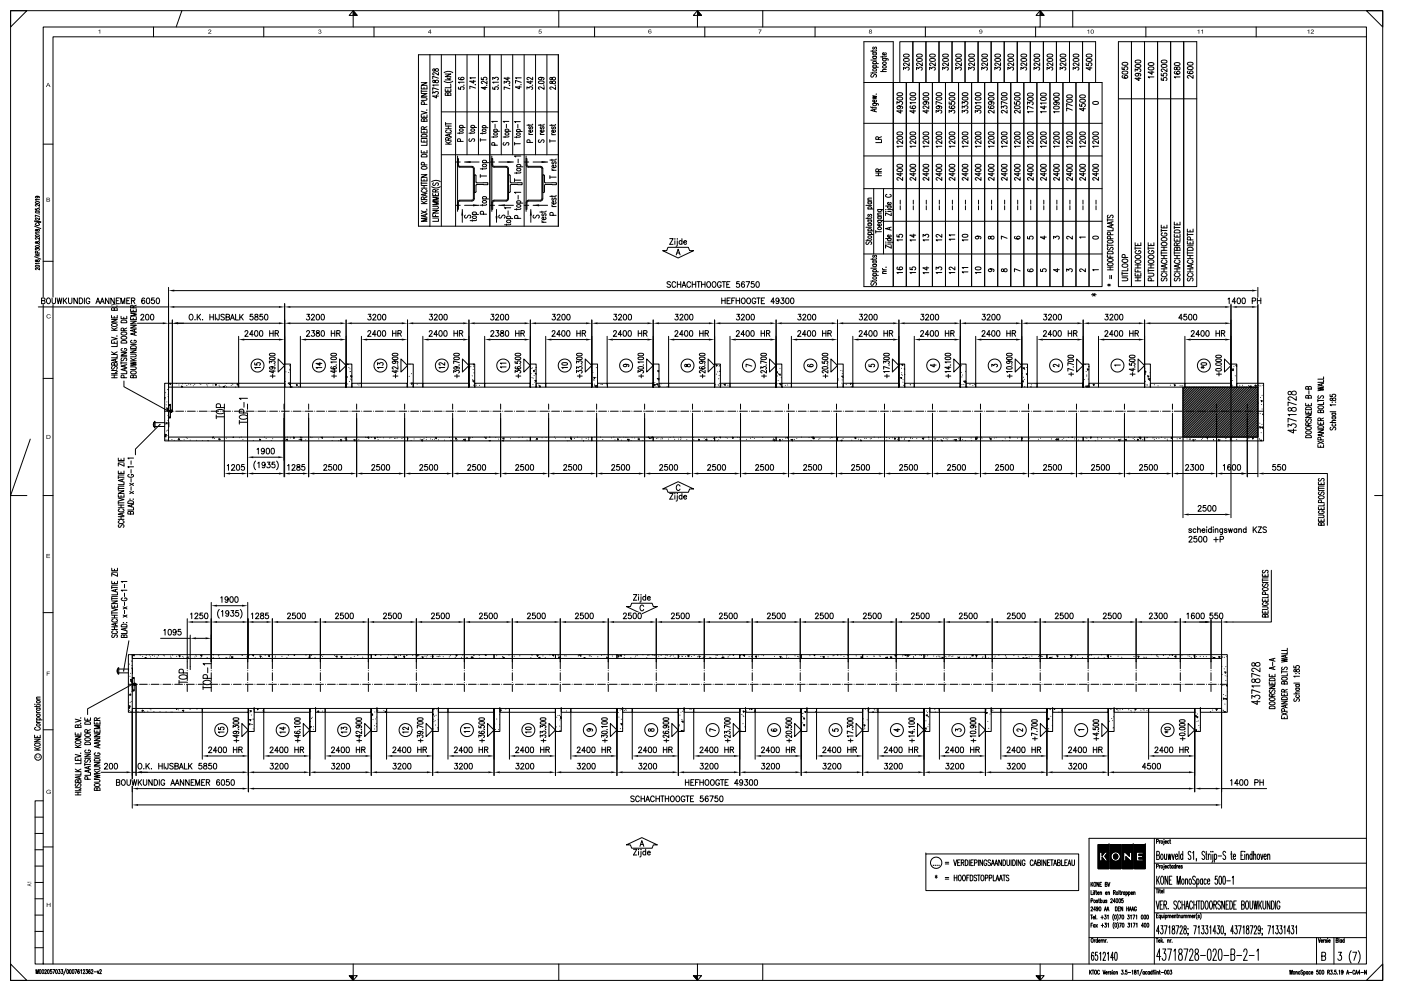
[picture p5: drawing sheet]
<svg xmlns="http://www.w3.org/2000/svg" width="420mm" height="297mm" viewBox="0 0 420 297" stroke-linecap="round" stroke-linejoin="round" font-family="sans-serif">
<g fill="none" stroke="#000" stroke-width=".3">
<path d="M3.2 3.2h411.5v290.7h-411.5zM3.2 3.2h4.9l-4.9 4.9zM13 8.1h396.8v280.9h-396.8zM46 8.1v2.9M54.5 3.2l-1.7 4.9M79.1 8.1v2.9M105.9 3.2l1.2 1.4h-2.4zM105.9 3.2v4.9M105.9 3.2h.1M105.9 3.4h.2M105.9 3.5h.3M105.9 3.7h.4"/>
<path d="M105.9 3.8h.5M105.9 4h.7M105.9 4.1h.8M105.9 4.3h.9M105.9 4.4h1.1M105.9 4.6h1.2M112.2 8.1v2.9M145.2 8.1v2.9M167.6 3.2v4.9M178.3 8.1v2.9M209.2 3.2v4.9M209.2 3.2l1.2 1.4h-2.5z"/>
<path d="M209.2 3.2h.1M209.2 3.4h.1M209.2 3.5h.2M209.2 3.7h.4M209.2 3.8h.5M209.2 4h.6M209.2 4.1h.8M209.2 4.3h.9M209.2 4.4h1M209.2 4.6h1.1M211.4 8.1v2.9M228.7 3.2v4.9"/>
<path d="M244.4 8.1v2.9M277.5 8.1v2.9M310.6 8.1v2.9M311.6 8.1h.1M311.9 3.2v4.9M311.9 3.2l1.2 1.4h-2.4zM311.9 3.2h.1M311.9 3.4h.2M311.9 3.5h.3M311.9 3.7h.4M311.9 3.8h.5M311.9 4h.7"/>
<path d="M311.9 4.1h.8M311.9 4.3h.9M311.9 4.4h1M311.9 4.6h1.2M321.7 3.2v4.9M343.6 8.1v2.9M376.7 8.1v2.9M409.8 3.2h4.9v4.9zM409.8 11h-393.9v278M11 58.8l.4 .3a.36 .36 0 0 1-.4 .3 .36 .36 0 0 1-.3-.4l.9-.1 .2 .2-.1 .2M11.8 59.8h-1.2l.2 .3M13 43.2h2.9"/>
<path d="M10.4 76.9l1.8 .8M10.4 67.8l1.8 .7M10.4 66.4l1.8 .3M10.4 66.2l1.8 .2M10.6 74.9v-.4l.5 .2a.35 .35 0 0 1 .4-.2 .35 .35 0 0 1 .2 .5h-.1M10.6 62.5v.5h.5a.33 .33 0 0 1 .1-.5 .33 .33 0 0 1 .4 .1 .33 .33 0 0 1 0 .4M10.6 76.7h1.2M10.6 76.1l.8 .6M10.7 79.6h1.1a.6 .6 0 0 1-.5 .6 .6 .6 0 0 1-.7-.4zM10.7 77.9l-.1 .3a.4 .4 0 0 0 .5 .1 .4 .4 0 0 0 .2-.4h.5v.5l-.4 .1-.5-.6zM10.7 73.8a.6 .6 0 0 1 .6-.3 .6 .6 0 0 1 .5 .6 .6 .6 0 0 1-.7 .2 .6 .6 0 0 1-.4-.5zM10.7 72.5l-.1 .3a.4 .4 0 0 0 .5 .1 .4 .4 0 0 0 .2-.5l.5 .1v.4l-.4 .1-.5-.6z"/>
<path d="M10.7 70.5a.6 .6 0 0 1 .6-.3 .6 .6 0 0 1 .5 .6 .6 .6 0 0 1-.7 .3 .6 .6 0 0 1-.4-.6zM10.7 68.8l-.1 .3a.4 .4 0 0 0 .5 .1 .4 .4 0 0 0 .2-.4h.5v.4l-.4 .1-.5-.5zM10.7 63.4a.6 .6 0 0 1 .6-.2 .6 .6 0 0 1 .5 .5 .6 .6 0 0 1-.7 .3 .6 .6 0 0 1-.4-.6zM10.7 60.5a.6 .6 0 0 1 .6-.2 .6 .6 0 0 1 .5 .6 .6 .6 0 0 1-.7 .2 .6 .6 0 0 1-.4-.6zM10.9 67a.32 .32 0 0 0-.3 .4 .32 .32 0 0 0 .5 .2h.3a.32 .32 0 0 0 .4-.2 .32 .32 0 0 0-.3-.4M11.1 66.1v.6M11.2 75.8v-.5h-.5l-.1 .5h1.2M11.5 66.2v.5M11.7 73.3h.1M11.7 72.1h.1M11.7 64.2h.1M11.7 62.1h.1"/>
<path d="M11.8 71.2v.6l-.6-.5a.31 .31 0 0 0-.5-.1 .31 .31 0 0 0 .1 .5h.1M11.8 65.3v.6l-.7-.5a.26 .26 0 0 0-.4 .1 .26 .26 0 0 0 .1 .3h.1M11.8 61.2v.6l-.7-.5a.27 .27 0 0 0-.5 .1 .27 .27 0 0 0 .2 .4h.1M11.8 64.9l-1.2-.4v.6M11.8 76.1l-.7 .4M11.8 78.9h-1.2l.2 .2M11.8 69.8h-1.2l.2 .2M13 78.3h2.9M11.8 80.3v.6l-.7-.5a.26 .26 0 0 0-.4 .1 .26 .26 0 0 0 .1 .3h.1M13 113.4h2.9M9.1 131.6l-5.9 16.9h4.9M13 148.5h2.9"/>
<path d="M412.2 148.5h2.5M13 183.6h2.9M38.5 196.2h1.2v17.3h-1.2zM38.8 199v.1M39.4 198.1h.1M39.6 199.5h.1M39.6 198.2h.1M39.7 196.2h34.8v1.2h-34.8zM40.2 196.2v.1M40.3 196.3l-.1 .3-.3-.3M40.3 196.2l-.4 .1M42 196.3h.1"/>
<path d="M42.8 196.7v.1M43.6 197.4l-.1-.3 .4 .1-.1 .2M43.9 196.4h.1M44.8 196.3h.1M45.1 196.9h.1M45.7 196.5h.1M46.3 196.6v.1M47.1 197h.1M47.5 196.5h.1M49 196.3v.1M49.3 196.6h.1M51.2 196.6v.1"/>
<path d="M51.3 197h.1M51.8 196.3h.1M53 196.7h.1M53.7 196.5l.3 .1-.2 .3zM54.8 196.8h.1M55 197.2h.1M56.4 197.4v-.2h-.3l.2 .2M56.6 196.9h.1M57 196.3h.1M57 197.3h.1M58.5 196.9h.1M58.7 196.3h.1"/>
<path d="M58.9 196.6v.1M59.8 197.3v.1M60.2 196.5l.3-.1v.3zM60.3 197h.1M62.1 197v.1M63.3 197.3h.1M63.9 197.1h.1M64 196.2h.1M65.5 196.6h.1M65.6 196.3v.1M65.8 197.2h.1M67.6 197.3h.1"/>
<path d="M68.2 197.3l-.1 .1M68.2 197.3l-.4-.1 .1 .2M68.8 196.9v.1M69 196.5h.1M69.3 196.9h.5v.4zM69.4 197.3h.1M72.6 196.4h.1M72.7 196.4h.1M74 196.9h.1M74.5 196.2h18.4v1.2h-18.4zM74.7 196.4v.1M75.6 196.2l.4 .4 .1-.4"/>
<path d="M76.7 197.4h-.3M78 196.6l.3 .1-.2 .3zM78.7 197.2v.1M79.5 196.4h.1M80.5 196.6l.3-.1v.3zM82.5 197.2h.1M82.6 196.7h.1M84.6 196.7v.1M86 197.1h.1M86.5 196.4h.1M88.2 196.4v.1M88.2 196.2l.1 .2 .1-.2"/>
<path d="M91.8 196.3v.1M92.1 197.3l.1 .1M92.1 197.3v.1M92.5 197h.1M92.9 196.2h18.4v1.2h-18.4zM93.4 196.4h.1M94.5 197h.1M96.4 196.4h.1M96.7 196.7v.1M97.1 196.2h.1M100.4 196.4v.1M100.8 196.7l.3-.1-.1 .4z"/>
<path d="M102.3 196.7l.3 .2-.2 .2zM102.4 197.3h.1M104 196.2h.1M104.4 197.3v.1M105.2 197v.1M106.3 196.7h.1M107.3 196.5h.1M108.8 197h.1M111 196.2v.1M111.3 196.2h18.5v1.2h-18.5zM112.5 196.2l.1 .3 .1-.3M114.2 196.5h.1"/>
<path d="M116.2 197h.1M116.5 196.2v.1M117.9 196.3h.1M118.3 196.3h.1M118.4 196.9h.5v.5zM119.5 196.6h.1M120 196.4h.1M120.1 196.4h.1M121 196.8h.4l-.1 .3zM121.2 196.5h.1M122 196.4v.1M122 196.5h.1"/>
<path d="M123.8 196.5h.1M124.7 196.2l.4 .4 .1-.4M124.8 196.3h.1M125.5 196.2h-.2M125.6 196.6h.1M126.1 197.3h.1M126.6 196.9l.3 .1-.2 .2zM127.4 196.6v.1M128 196.9h.1M128.1 196.5h.1M129.3 196.7h.1M129.8 196.2h18.4v1.2h-18.4z"/>
<path d="M129.9 196.7v.1M131.1 196.8h.1M131.5 196.8h.1M131.8 196.3h.1M131.9 196.8h.1M132.9 196.8v.1M134.7 196.9h.1M135.1 196.5h.1M136.5 197.2h.1M136.6 197h.1M136.7 196.3l.4 .1-.2 .2zM138.4 197h.1"/>
<path d="M138.7 196.3h.1M139.8 197h.1M140.2 197.1h.1M141.3 197l.3-.1v.3zM141.8 197.1h.1M142 196.5v.1M142 197.2h.1M142.2 196.4v.1M143.7 196.5h.1M143.9 197.2v.1M145.7 197.3h.1M145.7 196.3h.1"/>
<path d="M145.8 196.2l-.1 .3-.2-.3M148.2 196.2h18.4v1.2h-18.4zM149 196.5v.1M149.8 197.3h.1M150.7 196.8h.1M150.9 197l.3 .1-.2 .3zM152.6 196.3h.1M153.6 196.8h.1M154.2 196.7h.1M155.9 196.6h.1M159.2 197.1h.1M159.5 196.2v.1"/>
<path d="M159.6 196.3v.1M161 196.4l.4 .1-.2 .3zM161.6 197.1l.3-.1v.4zM162.8 196.6h.1M163.5 197.1h.1M164.9 196.3h.1M165.7 196.3h.4l-.1 .3zM166.5 196.4h.1M166.6 196.2h18.4v1.2h-18.4zM167.4 196.5h.1M167.9 197.4l-.4-.4 .5-.1-.1 .5M169.4 196.6h.1"/>
<path d="M169.8 196.6h.1M171.2 197.3h.1M173.4 196.6h.1M173.5 196.4h.1M174 196.2h-.3l.5 .5v-.5M175.3 197.4l-.1-.3 .3 .1-.1 .2M176.7 196.6h.1M177 196.5h.1M177.3 196.8h.1M179.3 196.9h.1M180.4 196.4h.1M181.2 196.2h.1"/>
<path d="M181.9 196.9h.1M182.2 197.4v-.2h-.3l.1 .2M183.7 196.6h.1M185 196.2h18.4v1.2h-18.4zM185.3 196.5l.4 .1-.2 .3zM186 196.5l.3-.1v.3zM187.2 197.1h.1M187.3 196.4h.1M189.2 197.2h.1M190.4 197.2v.1M190.6 196.6v.1M191.1 196.5h.1"/>
<path d="M192.8 196.3h.1M194 197.2h.1M194.3 196.4v.1M194.6 196.3h.1M195.6 196.2h.1M196.2 196.5h.1M196.4 196.4h.1M197.5 196.7h.1M198.3 196.5h.1M199.7 196.4h.1M199.8 197.3v.1M199.8 197.3l-.3 .1"/>
<path d="M200.1 196.5v.1M201 196.8h.1M201.2 196.5h.1M201.9 196.6h.1M202.1 197.3l.1 .1M202.1 197.3l.4 .1M203.4 196.2h18.4v1.2h-18.4zM203.8 196.7h.1M204.5 196.7h.1M204.7 196.8h.1M204.9 196.2v.1M205.6 196.7v.1"/>
<path d="M206.2 196.6l.4-.1v.4zM206.8 196.3h.1M207.4 196.8h.1M208.2 196.5h.1M209.2 196.9h.1M209.6 196.6l.4 .2-.2 .2zM210.9 197.1h.1M211.1 196.9v.1M211.4 196.7h.1M212.9 197h.1M213.2 197.1h.1M214.7 197.1h.1"/>
<path d="M214.7 196.5v.1M215.1 196.5h.1M216.5 197.1v.1M216.7 197h.1M216.7 196.6h.1M216.9 197.4l-.3-.4h.5l-.1 .4M218.4 197.2h.1M218.4 196.7h.1M218.9 196.3h.1M219.9 196.2v.2l.1-.2M220.2 197.3h.1M221.8 196.2h18.5v1.2h-18.5z"/>
<path d="M222 197.3v.1M222.1 196.5h.1M222.4 196.2v.1M222.8 196.3l.5-.1v.5zM223.8 197.4h.1M224.6 196.8v.1M225.3 196.7v.1M226.5 196.7l.4-.1-.1 .4zM226.6 196.9h.1M227.4 196.6h.1M228.5 196.3h.1M229 196.5h.1"/>
<path d="M232.3 196.7v.1M233.9 196.8l.4 .1-.2 .2zM234.5 197.1v.1M235.9 196.9v.1M235.9 196.5v.1M236.5 197.2h.1M238.4 196.6h.1M239.2 196.8h.1M239.4 196.9h.1M240.3 196.2h18.4v1.2h-18.4zM242.9 196.5v.1M244.1 196.2l.1 .3 .1-.3"/>
<path d="M244.4 197.2v.1M246.2 196.8h.1M246.8 196.8h.4l-.1 .3zM248.3 196.9h.1M249.8 196.6h.1M250.1 196.5h.1M251.3 196.2h-.2M252.2 196.3h.1M253.1 196.8h.1M254.2 196.4h.1M256.8 196.6h.1M258.2 196.9l.4 .1-.2 .3z"/>
<path d="M258.2 197.2h.1M258.6 196.8h.1M258.7 196.2h18.4v1.2h-18.4zM260.1 196.8h.1M262.1 196.6h.1M262.1 196.7h.1M263.7 196.6h.1M264.1 196.7h.1M266 197.4l-.4-.4h.6l-.1 .4M267 196.8h.1M267.1 197l.3-.1v.3zM267.1 197.1h.1"/>
<path d="M268.4 196.3l.3 .1-.2 .3zM269 196.2h.1M270.7 196.6h.1M270.9 196.3h.1M271.5 196.2v.3l-.3-.3M271.9 196.3h.5v.5zM272 196.9h.1M272.7 196.3v.1M272.8 196.3h.1M273.9 196.8v.1M274 197h.1M274.5 196.4h.1"/>
<path d="M275.9 196.3h.1M276.4 196.5h.1M277.1 196.2h18.4v1.2h-18.4zM277.6 196.6h.1M278.2 196.6h.1M279.2 197.3h.1M280 196.6h.1M280.9 196.9h.1M281.3 196.6v.1M281.8 196.7h.1M281.9 197.2h.1M282.5 197l.4 .1-.2 .3z"/>
<path d="M283.7 196.8h.1M283.9 197.3h.1M284.5 196.6v.1M284.9 196.6h.1M285.5 196.8h.1M285.8 196.6h.1M287.3 196.9h.1M287.4 197.1l.3-.1v.4zM287.8 196.9h.1M289.1 197h.1M289.9 196.9v.1M291 197h.1"/>
<path d="M291.5 196.3h.3v.3zM291.5 196.7h.1M292.7 196.4l.3 .1-.2 .3zM292.8 197.1h.1M294.6 197.2h.1M294.8 196.9h.1M295.5 196.2h18.5v1.2h-18.5zM295.7 196.9v.1M296.4 197.2h.1M298.3 197.3h.1M298.4 197.3h.1M298.4 196.7h.1"/>
<path d="M299.6 196.3v.1M300.1 197.3v.1M301.5 196.4v.1M301.7 196.9h.1M301.9 197.2h.1M304.1 196.5h.1M305.4 196.7h.1M305.6 197.2v.1M306.9 197.4l-.1-.3 .2 .3M307.6 196.4h.1M308 197.4v-.2h-.4l.2 .2M308.7 196.9h.1"/>
<path d="M309.5 196.6v.1M311.4 196.7v.1M311.8 196.5l.3-.1v.3zM312.3 196.7h.1M312.6 196.8h.1M314 196.2h18.4v1.2h-18.4zM315 197.4l-.3-.3 .6-.1-.1 .4M315.6 196.9v.1M317 196.5l.3 .1-.2 .3zM319.3 196.7v.1M319.3 197h.1M321 196.4l.5-.1-.1 .5z"/>
<path d="M321.1 197.1v.1M321.3 197h.1M322.5 196.9v.1M323.2 196.4h.1M324.6 197v.1M326.2 196.7v.1M326.8 196.3v.1M327.2 196.2h.1M327.9 197.4h.1M328.3 197.3l-.4 .1M328.3 197.3v.1M329.2 197.3h.1"/>
<path d="M329.5 197h.1M330.3 196.3h.1M331.2 197.4h.2M331.2 197.3h.1M331.4 197.3v.1M332 196.6l.4-.1v.4zM332.4 196.2h25.9v1.2h-25.9zM333.1 196.7v.1M335.3 196.7h.1M336.4 197h.1M340.1 196.8h.1M341.3 196.6l.3 .2-.2 .2z"/>
<path d="M343 197h.1M343.4 197h.1M343.8 197h.1M345.3 196.2h.1M346.9 196.4h.1M347 196.8h.1M347.2 196.3h.1M347.3 196.9h.1M348.9 196.5h.1M349 196.3h.1M349.5 196.2h.1M350.3 197h.1"/>
<path d="M350.8 196.4h.1M351.5 196.2l.1 .2 .1-.2M352.3 196.7h.4l-.1 .3zM352.3 197.3h.1M352.6 196.5h.1M352.9 197.3h.1M354 196.8h.1M354.5 196.5v.1M356.3 196.6h.1M356.8 196.2h.1M356.8 196.7h.1M357.3 197h.1"/>
<path d="M358 196.5h.1M358.1 196.7h.1M358.3 196.2h9.8v17.3h-8.1v-1.1h6.4v-15h-8.1zM358.8 196.8h.1M359.9 196.7v.1M360.9 196.8h.1M361.8 196.8h.1M363.6 196.9h.1M364.1 197.4l-.3-.3h.5v.3M364.2 197v.1M365.4 196.9v.1M365.5 196.8l.4 .1-.2 .3z"/>
<path d="M366.4 199.8h.1M366.5 196.8v.1M366.7 197h.1M367.2 197h.1M367.6 199.8h.1M367.9 196.8v.1M10.4 211.2h.1M10.8 218a.45 .45 0 0 0-.4 .6 .45 .45 0 0 0 .6 .3h.4a.45 .45 0 0 0 .7-.3 .45 .45 0 0 0-.4-.6M10.9 216.5h1.2M10.9 215.8h1.7M10.9 213.6h1.2M10.9 212.2h1.2"/>
<path d="M10.9 211.5v.4M10.9 209.6h1.2M10.9 216.1l.1 .3 .4 .1M10.9 213.2l.1 .3 .4 .1M11 217.1l.5-.2 .5 .2a.5 .5 0 0 1-.5 .6 .5 .5 0 0 1-.5-.6zM11 214.2l.5-.2 .5 .2a.5 .5 0 0 1-.5 .6 .5 .5 0 0 1-.5-.6zM11 210.1l.5-.1 .5 .1a.5 .5 0 0 1-.5 .6 .5 .5 0 0 1-.5-.6zM11 211.1h1.1M11.2 215.8l-.2-.4a.73 .73 0 0 1 1.1 0l-.3 .4M11.2 212.2l-.2 .5a.73 .73 0 0 0 1.1 0l-.3-.5M12.1 211.4l-.4 .3h-1.3M12.1 208.9l-1.1 .1-.1 .3 .4 .3"/>
<path d="M13 218.7h2.9M38.5 200.5v.5M38.5 201h.1M38.5 212.1l.4-.1-.1 .3zM38.7 211.5l.3 .1-.2 .3zM38.8 208.4v.1M38.9 213h.1M38.9 208.1h.3v.3zM39 202.7h.1M39 210.5h.1M39.1 203.6l.4 .2-.2 .2zM39.2 201.8h.1"/>
<path d="M39.2 211.9h.1M39.2 204.2l.4-.1-.1 .4zM39.2 213.2h.1M39.4 210.3h.1M39.5 207.3v.1M39.5 205.9h.1M39.5 204.6h.1M39.6 204.4h.1M39.7 200.2v.1M39.7 213.5h.1M39.7 203.1h.5v4h-.5zM39.7 204.8l.1 .3h.4v-.3v.6v-.3h-.4l-.1 .3z"/>
<path d="M39.7 205.4h.1M39.7 212.4h21v1.1h-21zM39.7 205.3h.1M39.7 205.2h.1M39.7 205h.1M39.7 204.9h.1M39.7 205.1v.1M39.7 205.1l-13.4 7.4v1.7M39.7 206.9l.5 .1zM39.7 203.2l.5 .1zM39.7 203.1v4M39.8 205.1h.1"/>
<path d="M39.9 205.1h.1M39.9 203.2v.1M39.9 206.9v.1M40 205.1h.1M40.1 205.1l.1 .1M40.2 206.9h.1M40.2 203.3h.1M40.2 205.1v-.3h.2l.3 .4-.3 .2-.2-.1M40.2 204.8v.5M40.4 205.3l-.1 .2M40.4 204.9l-.2-.1 .6 .3-.5 .4M40.4 204.9l.3 .2-.3 .2"/>
<path d="M40.4 204.9h.1M40.7 213v.1M40.9 205.1h-2.4M41.2 205.1h.1M41.4 213.3h.1M41.8 205.1h2.4M42.5 213.1h.1M42.7 212.9l.3 .1-.2 .2zM43.4 213.4h.1M44.3 213.2h.1M44.7 205.1h.1M45 212.4v.1"/>
<path d="M45.3 212.8h.1M45.3 205.1h2.4M46.2 213.2v.1M48 213.3h.1M48.3 205.1h.1M48.9 205.1h2.3M49.8 213.4h.1M51.3 213.4v.1M51.6 213.5h.1M51.8 205.1h.1M52.4 205.1h2.3M52.9 212.4l.1 .2 .1-.2"/>
<path d="M53.4 212.8h.1M54.7 212.9h.3v.3zM55.2 213v.1M55.3 205.1h.1M55.9 205.1h2.4M57 212.7h.1M58.8 205.1h.1M59 212.5h.1M59.1 212.4h-.1M59.4 205.1h2.4M60.7 212.4h13.8v6.9v-6.9v1.1h-13.8zM62.4 205.1h.1"/>
<path d="M62.9 205.1h2.4M65.5 218v.6h.6a.5 .5 0 0 1 .6-.7 .5 .5 0 0 1 .4 .8h-.2M65.9 205.1h.1M66.5 205.1h2.3M67.2 219.4h-1.7l.3 .3M69.4 205.1h.1M69.9 218.1v-.6l.6 .3v-.2a.62 .62 0 0 1 .7-.2 .62 .62 0 0 1 .4 .5l-.3 .3M70 216.5l.9-.2 .7 .3a1.04 1.04 0 0 1-1.7 0zM70 215.3l.9-.2 .7 .4a1.04 1.04 0 0 1-1.7 0zM70 205.1h2.3M70.5 219.2l.4 .2a.47 .47 0 0 1-.5 .5 .47 .47 0 0 1-.4-.5l1.3-.1 .3 .2-.2 .4M71.5 218.7h.1z"/>
<path d="M72.5 216.9l2 1.9-2 2zM72.9 205.1h.1M73.5 205.1h2.4M74.5 212.4h1.7v6.9h-1.7zM74.6 217l.4-.1-.1 .4zM74.9 215.7l.3 .1-.1 .2zM75 213.6v.1M75 213.1l.3-.1v.3zM75.2 215.7v.1M75.3 212.4h.1M75.4 214.3h.1M75.4 217.1h.1"/>
<path d="M75.8 217.2h.1M75.9 215.5v.1M75.9 218.5h.1M76.1 215.5h.1M76.2 212.6h.1M76.2 212.4h.1M76.2 212.4h2.9v1.1h-2.9zM76.5 205.1h.1M77 205.1h2.4M77.1 212.4l.3 .1-.1 .3zM78.8 213.1h.1M79.1 212.4h13.8v6.9v-6.9v1.1h-13.8z"/>
<path d="M80 205.1h.1M80.6 205.1h2.3M83.5 205.1h.1M84.1 205.1h2.3M85.1 217.9v.9l-1.2-.6h1.7M85.6 219.4h-1.7l.3 .3M87 205.1h.1M87.6 205.1h2.4M88.4 216.5l.9-.2 .7 .3a1.04 1.04 0 0 1-1.7 0zM88.4 215.3l.9-.2 .7 .4a1.04 1.04 0 0 1-1.7 0zM88.6 219.2l-.3 .2a1.08 1.08 0 0 0 1.7 .1 .5 .5 0 0 0-.5-.4 .5 .5 0 0 0-.4 .6l.4 .2M89.9 218.7h.1z"/>
<path d="M90 217.8h-1.7l.3 .2M90.6 205.1h.1M91 216.9l1.9 1.9-1.9 2zM91.1 205.1h2.4M92.9 212.4h1.7v6.9h-1.7zM92.9 219.1h.1M93 217.7l.3 .1-.1 .3zM93.1 216.2h.1M93.1 216.3h.1M93.2 213.2h.1M93.4 215.4h.1M93.6 215h.1"/>
<path d="M94 218.6h.1M94 217.8v.1M94.1 205.1h.1M94.6 212.4h.1M94.6 212.4h2.9v1.1h-2.9zM94.7 205.1h2.3M95.2 213.2l.4-.1v.4zM96.2 212.4h.1M96.7 213.1v.1M97.5 212.4h13.8v6.9v-6.9v1.1h-13.8zM97.6 205.1h.1M98.2 205.1h2.3"/>
<path d="M101.1 205.1h.1M101.7 205.1h2.4M102.3 218.6v-.6l.7 .3a.48 .48 0 0 1 .7-.4 .48 .48 0 0 1 0 .8M104.1 219.4h-1.8l.4 .3M104.6 205.1h.1M105.2 205.1h2.4M106.8 216.5l1.3-.2 .4 .3a1.04 1.04 0 0 1-1.8 0zM106.8 215.3l1.3-.1 .4 .3a1.04 1.04 0 0 1-1.8 0zM107.3 217.5l.4 .1a.46 .46 0 0 1-.4 .6 .46 .46 0 0 1-.5-.6l1.3-.1 .4 .3-.3 .4M108.2 205.1h.1M108.3 218.7h.2zM108.5 219.1v.8l-1.1-.6a.37 .37 0 0 0-.6 0 .37 .37 0 0 0 .3 .6"/>
<path d="M108.8 205.1h2.3M109.4 216.9l1.9 1.9-1.9 2zM111.3 218l.1 .3M111.3 218.3h.1M111.3 212.4h1.8v6.9h-1.8zM111.4 214.1l.3-.1v.3zM111.5 212.8v.1M111.7 205.1h.1M111.8 214.3h.1M111.9 215.7h.1M112.3 205.1h2.3M112.3 218.5h.1"/>
<path d="M112.3 217.5h.1M112.4 213.4h.1M112.7 215.5h.1M112.9 216.9h.1M112.9 217.8v.1M113 214.9h.1M113.1 212.4h2.8v1.1h-2.8zM113.1 212.4h.1M113.3 212.9h.1M115.1 213h.1M115.2 205.1h.1M115.6 213.5l-.1-.3 .4 .1-.1 .2"/>
<path d="M115.8 205.1h2.4M115.8 213.5l.1-.2h-.4l.2 .2M115.9 213.1h.1M115.9 212.4h13.9v6.9v-6.9v1.1h-13.9zM118.7 205.1h.1M119.3 205.1h2.4M122.3 205.1h.1M122.5 217.9v.8l-1.1-.7a.37 .37 0 0 0-.6 .1 .37 .37 0 0 0 .3 .6h.1M122.5 219.4h-1.7l.3 .3M122.9 205.1h2.3M125.2 216.5l1-.2 .7 .3a1.04 1.04 0 0 1-1.7 0zM125.2 215.3l1-.2 .7 .4a1.04 1.04 0 0 1-1.7 0z"/>
<path d="M125.7 219.2l.5 .2a.47 .47 0 0 1-.5 .5 .47 .47 0 0 1-.5-.5l1.4-.1 .3 .2-.3 .4M125.8 205.1h.1M126.4 205.1h2.3M126.7 218.7h.1M126.9 218l-1.7-.6v.8M127.8 216.9l2 1.9-2 2zM129.3 205.1h.1M129.8 214l.2 .1-.2 .2v-.1M129.8 212.4h1.7v6.9h-1.7zM129.9 218.5h.1M129.9 205.1h2.3M130 215.5v.1"/>
<path d="M130 212.6h.1M130.1 216.3h.1M130.2 212.6h.1M130.3 214.6v.1M130.5 216h.1M130.5 219.2h.1M130.6 217.3h.1M130.8 214.4h.1M130.9 212.5h.1M131.4 215.7h.1M131.4 218.6h.1M131.5 218.1v.2"/>
<path d="M131.5 212.4h.1M131.5 212.4h2.8v1.1h-2.8zM132.8 205.1h.1M133.4 205.1h2.4M134.3 212.4h13.9v6.9v-6.9v1.1h-13.9zM136.4 205.1h.1M136.9 205.1h2.4M139.9 205.1h.1M140.5 205.1h2.3M140.9 219.3h-1.7l.3 .2M140.9 218.1h-1.7l.3 .3M143.4 205.1h.1"/>
<path d="M143.6 217.5v.6l.7 .1a.49 .49 0 0 1 .4-.8 .49 .49 0 0 1 .4 .8h-.1M143.7 216.5l.9-.2 .7 .3a1.04 1.04 0 0 1-1.7 0zM143.7 215.3l.9-.2 .7 .4a1.04 1.04 0 0 1-1.7 0zM143.8 219.2l-.2 .2a1.08 1.08 0 0 0 1.7 .1 .51 .51 0 0 0-.6-.4 .51 .51 0 0 0-.4 .6l.4 .2M144 205.1h2.3M145.1 218.7h.2zM146.2 216.9l2 1.9-2 2zM146.9 205.1h.1M147.5 205.1h2.4M148.2 215v.1M148.2 212.4h1.7v6.9h-1.7zM148.4 217h.1"/>
<path d="M148.6 218.6v.1M149 215.5h.1M149.5 218.7h.1M149.8 217.2v.1M149.8 214.2v.1M149.9 213.2h.1M149.9 212.4h.1M149.9 212.4h2.9v1.1h-2.9zM150 212.8l.3 .1-.2 .2zM150.5 205.1h.1M151 205.1h2.4M151.7 212.5v.1"/>
<path d="M152.8 212.4h13.8v6.9v-6.9v1.1h-13.8zM154 205.1h.1M154.6 205.1h2.3M157.5 205.1h.1M157.7 218.1l.9-.2 .7 .4a1.04 1.04 0 0 1-1.7 0zM158.1 205.1h2.3M159.3 219.4h-1.7l.3 .3M161 205.1h.1M161.6 205.1h2.4M162 219.8v-.6l.7 .3a.48 .48 0 0 1 .7-.4 .48 .48 0 0 1 0 .8M162 218.1v-.6l.7 .3v-.2a.6 .6 0 0 1 .6-.2 .6 .6 0 0 1 .4 .5l-.3 .3M162.1 216.5l1.3-.2 .3 .3a1.04 1.04 0 0 1-1.7 0z"/>
<path d="M162.1 215.3l1.3-.1 .3 .3a1.04 1.04 0 0 1-1.7 0zM163.6 218.7h.1zM164.5 205.1h.1M164.6 216.9l2 1.9-2 2zM165.1 205.1h2.4M166.6 212.4h1.7v6.9h-1.7zM166.6 217.6v.1M166.7 219h.1M166.8 217.9h.1M167 215h.1M167.3 214.4v.1M167.5 212.3v.1"/>
<path d="M167.8 214.4h.1M167.9 217.6v.1M168 215.8h.1M168.1 214.9h.1M168.1 205.1h.1M168.1 219.3h-.2M168.3 214.9l-.2-.1 .2 .3M168.3 215.2h-.2l.2 .2M168.3 212.4h.1M168.3 212.4h2.9v1.1h-2.9zM168.7 205.1h2.3M169.2 212.4h.1"/>
<path d="M169.9 213.1h.1M171.2 212.4h13.8v6.9v-6.9v1.1h-13.8zM171.6 205.1h.1M172.2 205.1h2.3M175.1 205.1h.1M175.7 205.1h2.3M176.6 218.4l.4 .2a.46 .46 0 0 1-.4 .6 .46 .46 0 0 1-.5-.6l1.3-.1 .3 .3-.2 .3M178.6 205.1h.1M179.2 205.1h2.4M180.5 219.3l.9-.2 .7 .4a1.04 1.04 0 0 1-1.7 0zM180.5 216.5l.9-.2 .7 .3a1.04 1.04 0 0 1-1.7 0zM180.5 215.3l.9-.2 .7 .4a1.04 1.04 0 0 1-1.7 0z"/>
<path d="M182 218.7h.1M182.1 217.8h-1.7l.4 .2M182.2 205.1h.1M182.7 205.1h2.4M183 216.9l2 1.9-2 2zM185 212.4h1.7v6.9h-1.7zM185.4 213.6h.1M185.6 214.9v.1M185.7 205.1h.1M186 212.8h.1M186.1 218.4h.1M186.2 216.9l.3 .1-.1 .3z"/>
<path d="M186.3 205.1h2.3M186.3 215.6h.1M186.4 212.6h.1M186.7 218.4h.1M186.7 212.4h2.9v1.1h-2.9zM186.7 212.4h.1M187.3 212.9h.1M187.6 212.6h.1M187.8 212.9h.1M189.2 205.1h.1M189.6 212.4h13.8v6.9v-6.9v1.1h-13.8zM189.8 205.1h2.3"/>
<path d="M192.7 205.1h.1M193.3 205.1h2.4M194.5 218.5v.6h.5a.55 .55 0 0 1 .6-.7 .55 .55 0 0 1 .5 .7 .67 .67 0 0 1-.7 0 .67 .67 0 0 1-.4-.6zM196.2 205.1h.1M196.8 205.1h2.4M198.9 216.5l.9-.2 .8 .3a1.04 1.04 0 0 1-1.7 0zM198.9 215.3l.9-.2 .8 .4a1.04 1.04 0 0 1-1.7 0zM199.1 219.2l-.2 .2a1.08 1.08 0 0 0 1.7 .1 .51 .51 0 0 0-.6-.4 .51 .51 0 0 0-.4 .6l.4 .2M199.4 217.5l.4 .1a.47 .47 0 0 1-.4 .6 .47 .47 0 0 1-.5-.6l1.3-.1 .4 .3-.3 .4M199.8 205.1h.1M200.4 205.1h2.3M200.4 218.7h.2z"/>
<path d="M201.5 216.9l1.9 1.9-1.9 2zM203.3 205.1h.1M203.4 212.4h1.8v6.9h-1.8zM203.7 217.6h.1M203.8 217.3h.1M203.9 205.1h2.3M203.9 214.3v.1M204 212.4v.1M204.2 213.5h.1M204.4 219h.1M204.4 219.3l-.1-.4 .4 .1-.2 .3M204.5 215.6v.1"/>
<path d="M204.5 216.1h.1M204.5 216.2h.4v.3zM204.6 216.2h.1M204.7 213.2h.1M204.9 212.4l.3 .2M205 219.1h.1M205.1 218.8h.1M205.2 212.6h.1M205.2 212.4h.1M205.2 212.4h2.8v1.1h-2.8zM205.2 212.4v.2M206.8 212.5h.1"/>
<path d="M206.8 205.1h.1M207.2 212.7h.1M207.4 205.1h2.3M208 212.4h13.8v6.9v-6.9v1.1h-13.8zM210.3 205.1h.1M210.9 205.1h2.4M213.9 205.1h.1M214.4 205.1h2.4M214.6 219l-1.7-.6v.8M217.3 219.8v-.6l.6 .3a.47 .47 0 0 1 .7-.4 .47 .47 0 0 1 .1 .8M217.4 216.5l.8-.2 .8 .3a1.04 1.04 0 0 1-1.7 0zM217.4 215.3l.8-.2 .8 .4a1.04 1.04 0 0 1-1.7 0z"/>
<path d="M217.4 205.1h.1M218 205.1h2.3M218.8 218.7h.2zM219 218l-1.7-.6v.8M219.9 216.9l1.9 1.9-1.9 2zM220.9 205.1h.1M221.5 205.1h2.3M221.8 212.4h1.8v6.9h-1.8zM222.2 219.1h.1M222.5 214.1v.1M222.8 216.9h.1M222.9 213.3h.1"/>
<path d="M222.9 214.6h.1M222.9 213.1l.3 .1-.2 .3zM223.1 214.7h.1M223.4 217.8h.1M223.5 218.2h.1M223.6 212.4h.1M223.6 212.4h2.9v1.1h-2.9zM223.8 213.1h.1M224.4 205.1h.1M224.8 212.7h.1M224.8 212.5h.1M225 205.1h2.4"/>
<path d="M225.1 212.5l.4-.1v.3zM226.5 213.1v.1M226.5 212.4h13.8v6.9v-6.9v1.1h-13.8zM227.9 205.1h.1M228.5 205.1h2.4M231.5 205.1h.1M231.5 218.5l-.2 .2a1.05 1.05 0 0 0 1.7 .1 .5 .5 0 0 0-.6-.3 .5 .5 0 0 0-.4 .5l.4 .2M232.1 205.1h2.3M235 205.1h.1M235.6 205.1h2.3M235.7 217.5v.6l.7 .1a.49 .49 0 0 1 .4-.8 .49 .49 0 0 1 .4 .8h-.1M235.8 219.3l.9-.2 .7 .4a1.04 1.04 0 0 1-1.7 0z"/>
<path d="M235.8 216.5l1.3-.2 .3 .3a1.04 1.04 0 0 1-1.7 0zM235.8 215.3l1.3-.1 .3 .3a1.04 1.04 0 0 1-1.7 0zM237.2 218.7h.2zM238.3 216.9l2 1.9-2 2zM238.5 205.1h.1M239.1 205.1h2.3M240.3 212.4h1.7v6.9h-1.7zM240.5 212.5h.1M240.7 213.9h.1M240.7 216.7h.1M240.7 214.8h.1M240.9 213.7v.1"/>
<path d="M241 217.3l.3-.1v.3zM241 215.2l.3 .1-.2 .3zM241.1 217.6h.1M241.2 217.3h.1M241.3 213.3h.4l-.1 .3zM242 212.8h.1M242 212.4h.1M242 212.4h2.9v1.1h-2.9zM242 205.1h.1M242.6 205.1h2.4M244.6 213.3h.1M244.9 212.4h13.8v6.9v-6.9v1.1h-13.8z"/>
<path d="M245.6 205.1h.1M246.1 205.1h2.4M249.1 205.1h.1M249.7 205.1h2.3M249.7 218.5v.6l.7 .1-.1-.4a.64 .64 0 0 1 .6-.4 .64 .64 0 0 1 .5 .4l-.3 .4M252.6 205.1h.1M253.2 205.1h2.3M254.1 218.1v-.6l.7 .3v-.2a.6 .6 0 0 1 .6-.2 .6 .6 0 0 1 .4 .5l-.3 .3M254.2 216.5l.9-.2 .7 .3a1.04 1.04 0 0 1-1.7 0zM254.2 215.3l.9-.2 .7 .4a1.04 1.04 0 0 1-1.7 0zM255.7 218.7h.1M255.8 219.7l-1.7-.6v.8"/>
<path d="M256.1 205.1h.1M256.7 216.9l2 1.9-2 2zM256.7 205.1h2.4M258.7 212.4h1.7v6.9h-1.7zM258.8 216.5h.1M259 215.5h.1M259.1 218.6h.1M259.1 217.2l.3 .2-.2 .2zM259.3 218.2v.1M259.5 212.6h.1M259.7 205.1h.1M260.1 215.8h.1"/>
<path d="M260.2 205.1h2.4M260.3 213.1h.1M260.4 212.7h.1M260.4 212.4h2.9v1.1h-2.9zM260.4 212.4h.1M260.8 212.5h.1M261.9 213.5h-.3M262.2 212.8h.1M262.2 212.4v.1M262.8 212.8h.1M263.2 205.1h.1M263.3 212.4h13.8v6.9v-6.9v1.1h-13.8z"/>
<path d="M263.8 205.1h2.3M266.7 205.1h.1M267.3 205.1h2.3M269.3 218.4v.9l-1.2-.6h1.8M270.2 205.1h.1M270.8 205.1h2.4M272.6 216.5l.9-.2 .8 .3a1.04 1.04 0 0 1-1.8 0zM272.6 215.3l.9-.2 .8 .4a1.04 1.04 0 0 1-1.8 0zM273.7 219.1v.8l-1.2-.5h1.8M273.7 205.1h.1M274.1 218.7h.2zM274.3 217.8h-1.8l.4 .2"/>
<path d="M274.3 205.1h2.4M275.2 216.9l1.9 1.9-1.9 2zM277.1 212.4h1.8v6.9h-1.8zM277.2 216h.1M277.2 216.1v.1M277.3 205.1h.1M277.4 218.3l.3-.1v.4l-.3-.3M277.6 218.9v.1M277.7 216.1h.1M277.7 214.4l.4-.1v.3zM277.8 219.2v.1M277.8 213.1h.1"/>
<path d="M277.9 205.1h2.3M278.2 213.6h.1M278.3 217.8h.1M278.4 214.9h.1M278.4 214.7h.1M278.6 217.1h.1M278.7 213.3v.1M278.9 212.4h.1M278.9 212.4h2.8v1.1h-2.8zM280.4 212.6h.1M280.5 213.4h.1M280.8 205.1h.1"/>
<path d="M281.4 205.1h2.3M281.7 212.4v.1M281.7 212.8v.2M281.7 212.4h13.8v6.9v-6.9v1.1h-13.8zM284.3 205.1h.1M284.9 205.1h2.4M286.6 219.1v-.6l.6 .3a.47 .47 0 0 1 .7-.4 .47 .47 0 0 1 0 .8M287.8 205.1h.1M288.4 205.1h2.4M291 219.3l.9-.2 .8 .4a1.04 1.04 0 0 1-1.7 0zM291 216.5l1.4-.2 .3 .3a1.04 1.04 0 0 1-1.7 0zM291 215.3l1.4-.1 .3 .3a1.04 1.04 0 0 1-1.7 0z"/>
<path d="M291.4 205.1h.1M291.5 217.5l.4 .1a.46 .46 0 0 1-.4 .6 .46 .46 0 0 1-.5-.6l1.4-.1 .3 .3-.3 .4M292 205.1h2.3M292.5 218.7h.2zM293.6 216.9l1.9 1.9-1.9 2zM294.9 205.1h.1M295.5 205.1h2.3M295.5 212.4h1.8v6.9h-1.8zM295.6 212.6h.1M295.8 213.5l.3 .1-.2 .3zM295.8 212.8h.1M296.2 216.2h.1"/>
<path d="M296.5 218.3h.1M296.9 214h.1M297.3 212.4h.1M297.3 212.4h2.8v1.1h-2.8zM297.5 212.9h.1M297.8 212.8v.1M298.4 205.1h.1M299 205.1h2.4M300.1 212.4h13.9v6.9v-6.9v1.1h-13.9zM301.9 205.1h.1M302.5 205.1h2.4M305.5 205.1h.1"/>
<path d="M306 205.1h2.4M306.7 218.4v.8l-1.1-.7a.37 .37 0 0 0-.6 .1 .37 .37 0 0 0 .3 .6h.1M309 205.1h.1M309.5 217l.9-.2 .7 .4a1.04 1.04 0 0 1-1.7 0zM309.5 215.9l.9-.2 .7 .4a1.04 1.04 0 0 1-1.7 0zM309.6 205.1h2.3M310.9 219.3h.1M311.1 218.6l-1.7-.6v.8M312 216.9l2 1.9-2 2zM312.5 205.1h.1M313.1 205.1h2.3M314 215.6l.2 .1-.2 .2v-.1"/>
<path d="M314 212.4h1.7v6.9h-1.7zM314.2 217.5h.1M314.2 215.4l.3-.1v.3zM314.2 219.2v.1M314.3 218.8h.1M314.5 218.4h.1M314.6 215.5h.1M314.7 212.5h.1M315.1 212.7h.1M315.2 214.7h.1M315.6 217.5v.1M315.6 213.4h.1"/>
<path d="M315.6 215.9h.1M315.7 212.4h2.9v1.1h-2.9zM315.7 212.4h.1M316 205.1h.1M316.1 212.4l.1 .3 .2-.3h-.1M316.6 205.1h2.4M317.6 213.4v.1M318.3 212.4v.1M318.3 212.9h.1M318.6 212.4h13.8v6.9v-6.9v1.1h-13.8zM319.6 205.1h.1M320.1 205.1h2.4"/>
<path d="M323.1 205.1h.1M323.7 205.1h2.3M325.1 218.7h-1.7l.3 .3M326.6 205.1h.1M327.2 205.1h2.3M327.8 218.1v.6h.6a.51 .51 0 0 1 .5-.7 .51 .51 0 0 1 .5 .7l-.2 .1M327.9 217l.9-.2 .7 .4a1.02 1.02 0 0 1-1.7 0zM327.9 215.9l.9-.2 .7 .4a1.02 1.02 0 0 1-1.7 0zM329 219.7v.8l-1.2-.6h1.7M329.4 219.3h.1M330.1 205.1h.1M330.4 216.9l2 1.9-2 2z"/>
<path d="M330.7 205.1h2.4M332.4 212.4h1.7v6.9h-1.7zM332.8 216.2h.1M333 212.5v.1M333.2 212.5h.1M333.4 215.4h.1M333.7 205.1h.1M333.7 216h.1M333.8 218.2h.1M334 218.1h.1M334 214.8v.1M334.1 212.4h10.4v1.1h-10.4z"/>
<path d="M334.1 212.4h.1M334.2 205.1h2.4M334.9 212.6h.1M335.2 212.6h.1M335.3 213.1h.1M335.9 212.8h.1M336.7 212.7h.1M337.2 205.1h.1M337.5 212.4h.1M337.8 205.1h2.3M338.5 212.7v.1M339.2 213h.1"/>
<path d="M339.3 213.4h.1M340.3 213.5h.1M340.3 212.8h.1M340.4 212.4l.3 .1-.2 .3zM340.7 205.1h.1M341.3 205.1h2.3M342.2 212.9h.1M342.8 212.8h.1M343.1 212.8h.1M344 212.9v.1M344.2 205.1h.1M344.5 212.4h13.8v6.9v-6.9v1.1h-13.8z"/>
<path d="M344.5 212.3v.1M344.8 205.1h2.4M347.7 205.1h.1M348.3 205.1h2.4M349.3 219.4h1M349.4 218.1l.9-.1 .7 .3a1.01 1.01 0 0 1-1.7 0zM349.5 219.1l.5 .6M350 219.1l-.5 .6M351.3 205.1h.1M351.9 205.1h2.3M353.8 219.9l.9-.2 .7 .4a1.04 1.04 0 0 1-1.7 0zM353.8 218.2l.9-.2 .7 .3a1.04 1.04 0 0 1-1.7 0z"/>
<path d="M353.8 217l.9-.2 .7 .4a1.04 1.04 0 0 1-1.7 0zM353.8 215.9l.9-.2 .7 .4a1.04 1.04 0 0 1-1.7 0zM354.8 205.1h.1M355.3 219.3h.1M355.4 205.1h2.3M356.3 216.9l2 1.9-2 2zM358.3 212.4h1.7v6.9h-1.7zM358.3 205.1h.1M358.5 214.5l.3 .1-.2 .2zM358.5 218.8l.4-.1-.1 .4zM358.6 213.5h.1M358.9 214.9l.3-.1v.3z"/>
<path d="M358.9 205.1h2.3M359 216.3h.1M359.1 214h.1M359.3 216.1h.1M359.4 219.1h.1M359.5 217.5h.1M360 218.1h.1M360 212.4h.1M360 213h.1M361.8 205.1h.1M362.4 205.1h2.4M362.9 213.4v.1"/>
<path d="M363 213.3h.1M363.7 212.8h.1M364.7 212.5l.3 .1-.2 .3zM365.4 205.1h.1M365.9 205.1h2.2M366.4 209.4h.1M366.4 209.8v.1M366.5 202.1h.1M366.6 205.4h.1M366.8 212.9h.1M366.9 209.3l.3 .1-.2 .2zM366.9 213h.1"/>
<path d="M366.9 208.2h.1M367.1 205.3h.1M367.2 200.5h.1M367.3 201.4l.4 .1-.2 .3zM367.3 211v.1M367.4 202.6h.1M367.4 213.5l.1-.2h-.4l.2 .2M367.5 209.4l.3-.1v.4zM367.6 208.5h.1M367.6 203.9h.1M368 202.7h.1M368.1 207.4h.1"/>
<path d="M368.1 205.4l-.3 .1 .3 .2M10.4 224.8h1.7M10.4 224l1.1 .8M10.4 221.6h1.7l-1.7 .8h1.7M10.4 220.4v.7h1.7v-.7M10.4 223a.86 .86 0 0 1 1-.4 .86 .86 0 0 1 .6 .8 .87 .87 0 0 1-.9 .4 .87 .87 0 0 1-.7-.8zM11.2 220.6v.5M12.1 224l-1 .5M70.1 222h1.5M70.9 221.5v1M71.1 220.2v.9l-1.2-.6h1.7M88.6 222h1.4"/>
<path d="M89.3 221.5v1M89.5 220.2v.9l-1.2-.6h1.7M107 222h1.5M107.7 221.5v1M107.9 220.2v.9l-1.2-.6h1.8M125.2 221v-.7l.6 .4a.49 .49 0 0 1 .7-.4 .49 .49 0 0 1 .2 .7l-.1 .1M125.4 222h1.5M126.2 221.5v1M143.6 221v-.7l.7 .4a.47 .47 0 0 1 .7-.4 .47 .47 0 0 1 0 .8M143.8 222h1.5M144.6 221.5v1M162 221v-.7l.7 .4a.48 .48 0 0 1 .7-.4 .48 .48 0 0 1 0 .8"/>
<path d="M162.3 222h1.4M163 221.5v1M180.4 221v-.7l.7 .4a.48 .48 0 0 1 .7-.5 .48 .48 0 0 1 0 .9M180.7 222h1.4M181.4 221.5v1M199.1 222h1.5M199.8 221.5v1M200.6 220.3v.8l-1.4-.8-.3 .1v.4l.4 .2M217.5 222h1.5M218.2 221.5v1M219 220.3v.8l-1.1-.7a.37 .37 0 0 0-.6 .1 .37 .37 0 0 0 .3 .5h.1M235.9 222h1.5"/>
<path d="M236.7 221.5v1M237.4 220.3v.8l-1.1-.7a.37 .37 0 0 0-.5 .1 .37 .37 0 0 0 .2 .5h.1M254.4 222h1.4M255.1 221.5v1M255.8 220.6h-1.7l.3 .3M272.8 222h1.5M273.5 221.5v1M274.3 220.6h-1.8l.4 .3M291.2 222h1.5M291.9 221.5v1M292.7 220.6h-1.7l.3 .3M309.6 221.4h1.5"/>
<path d="M310.4 220.9v1M311.1 220.3l-1.7-.6v.8M328 221.4h1.5M328.8 220.9v1M353.9 221.4h1.5M354.7 220.9v1M10.5 249.8h2.5M10.5 259.6h2.5M10.5 244.9h2.5M10.5 254.7h2.5M13 253.9h2.9M13 240h-2.5v49h2.5"/>
<path d="M329.3 253.1h3.3v7.3h-3.3zM329.3 253.1v.1M329.5 253.1l-.2 .2M329.6 253.1l-.3 .3M329.7 253.1l-.4 .5M329.8 255.4h.7v1.2l.9-1.2h.9l-1 1.3 1.1 1.4h-1l-.9-1.2v1.2h-.7zM329.8 257.8l-.5 .5M329.8 257.7l-.5 .5M329.8 257.2l-.5 .4M329.8 256.6l-.5 .5M329.8 256.5l-.5 .5M329.8 258.1l-.5 .5"/>
<path d="M329.8 257.9l-.5 .5M329.8 257.5l-.5 .5M329.8 257.4l-.5 .5M329.8 257.3l-.5 .5M329.8 257l-.5 .5M329.8 256.9l-.5 .5M329.8 256.8l-.5 .4M329.8 256.4l-.5 .4M329.8 256.2l-.5 .5M329.8 256.1l-.5 .5M329.8 256l-.5 .4M329.8 255.8l-.5 .5"/>
<path d="M329.8 255.7l-.5 .5M329.8 255.6l-.5 .5M329.9 253.1l-.6 .6M329.9 258.1l-.6 .6M330 253.1l-.7 .7M330 258.1l-.7 .7M330.1 253.1l-.8 .9M330.2 258.1l-.9 .8M330.2 253.1l-.9 1M330.3 258.1l-1 1M330.4 253.1l-1.1 1.1M330.4 258.1l-1.1 1.1"/>
<path d="M330.5 253.1l-1.2 1.2M330.5 256.5h.1M330.6 256.9h-.1M330.6 257l-.1 .1M330.6 253.1l-1.3 1.4M330.7 257.1l-.2 .1M330.7 257.1l-.2 .2M330.8 257.2l-.3 .3M330.8 253.1l-1.5 1.5M330.8 257.3l-.3 .3M330.9 257.4l-.4 .3M330.9 253.1l-1.6 1.6"/>
<path d="M330.9 257.4l-.4 .5M331 256l-.5 .4M331 257.5l-.5 .5M331 257.6l-1.7 1.7M331 253.1l-1.7 1.8M331.1 257.7l-1.8 1.8M331.2 257.7l-1.9 1.9M331.2 253.1l-1.9 1.9M331.2 257.8l-1.9 1.9M331.3 257.9l-2 2M331.3 253.1l-2 2M331.3 258l-2 2"/>
<path d="M331.4 258l-2.1 2.1M331.4 253.1l-2.1 2.2M331.5 258.1l-2.2 2.2M331.6 253.1l-2.3 2.3M331.6 258.1l-2.3 2.3M331.7 253.1l-2.4 2.4M331.7 258.1l-2.3 2.3M331.8 253.1l-2.5 2.6M331.9 258.1l-2.3 2.3M332 253.1l-2.7 2.7M332 258.1l-2.3 2.3M332.1 253.1l-2.8 2.8"/>
<path d="M332.1 258.1l-2.3 2.3M332.2 253.1l-2.3 2.3M332.4 253.1l-2.3 2.3M332.5 253.1l-2.3 2.3M332.6 257.5l-.4 .4M332.6 257.6l-.3 .4M332.6 257.9l-2.5 2.5M332.6 258.9l-1.4 1.5M332.6 258.4l-2 2M332.6 258.6l-1.8 1.8M332.6 258l-2.4 2.4M332.6 259.1l-1.3 1.3"/>
<path d="M332.6 259.6l-.8 .8M332.6 259.2l-1.2 1.2M332.6 259.7l-.7 .7M332.6 258.7l-1.7 1.7M332.6 258.2l-2.3 2.2M332.6 259.9l-.5 .5M332.6 259.3l-1.1 1.1M332.6 258.8l-1.6 1.6M332.6 258.3l-2.1 2.1M332.6 260l-.4 .4M332.6 259.5l-.9 .9M332.6 257.8l-2.6 2.6"/>
<path d="M332.6 257.4l-.5 .4M332.6 257.2l-.5 .5M332.6 255.3l-1 .9M332.6 255.5l-1.2 1.3M332.6 257.1l-.6 .6M332.6 256.4l-.9 .9M332.6 256.7l-.7 .7M332.6 255.8l-1.1 1.1M332.6 257l-.6 .6M332.6 254.2l-2.1 2.1M332.6 253.8l-2.1 2.1M332.6 253.7l-2.1 2.1"/>
<path d="M332.6 253.6l-2.1 2M332.6 256.1l-1 1M332.6 254.1l-2.1 2.1M332.6 253.9l-2.1 2.1M332.6 253.4l-2.1 2.1M332.6 256.3l-.9 .9M332.6 255.4l-1.3 1.3M332.6 255.7l-1.2 1.1M332.6 255.1l-.5 .5M332.6 256.6l-.8 .8M332.6 254.7l-.7 .7M332.6 253.2l-2.3 2.2"/>
<path d="M332.6 253.1h.1M332.6 254.9l-.5 .5M332.6 254.3l-1.1 1.1M332.6 255.9l-1.1 1.1M332.6 253.3l-2.1 2.1M332.6 255l-.4 .4M332.6 254.5l-.9 .9M332.6 254.6l-.8 .8M332.6 256.8l-.7 .7M332.6 256.2l-1 .9M332.9 253.1h3.3v7.3h-3.3zM333 253.1l-.1 .1"/>
<path d="M333.1 253.1l-.2 .3M333.2 256.9l-.3 .3M333.2 256.8l-.3 .2M333.2 256.7l-.3 .2M333.2 256.5l-.3 .3M333.2 257l-.3 .3M333.2 256.4l-.3 .2M333.2 257.1l-.3 .3M333.2 257.2l-.3 .3M333.3 256.1l-.4 .4M333.3 253.1l-.4 .4M333.3 257.3l-.4 .4"/>
<path d="M333.3 257.4l-.4 .4M333.4 257.5l-.5 .4M333.4 253.1l-.5 .5M333.4 257.6l-.5 .5M333.5 257.6l-.6 .6M333.5 255.8l-.6 .6M333.5 253.1l-.6 .6M333.6 257.7l-.7 .6M333.6 257.8l-.7 .7M333.7 253.1l-.8 .8M333.7 257.8l-.8 .8M333.8 257.9l-.9 .8"/>
<path d="M333.8 253.1l-.9 .9M333.8 257.9l-.9 1M333.9 258l-1 1M333.9 253.1l-1 1M334 258l-1.1 1.1M334.1 253.1l-1.2 1.2M334.1 258.1l-1.2 1.2M334.2 253.1l-1.3 1.3M334.2 258.1l-1.3 1.3M334.3 258.1l-1.4 1.4M334.3 253.1l-1.4 1.4M334.3 256l-.3 .4"/>
<path d="M334.4 258.1l-1.5 1.6M334.5 253.1l-1.6 1.6M334.5 256l-.6 .6M334.6 258.2l-1.7 1.6M334.6 253.1l-1.7 1.7M334.6 256l-.7 .7M334.7 258.2l-1.8 1.7M334.7 253.1l-1.8 1.8M334.8 256l-.9 .8M334.8 256l-.9 .9M334.9 258.1l-2 1.9M334.9 253.1l-2 2"/>
<path d="M334.9 256.1l-1 1M335 253.1l-2.1 2.1M335 256.1l-1 1M335 258.1l-2.1 2.1M335.1 256.2l-1 1M335.1 256.3l-1 1M335.1 257.2l-.2 .2M335.1 253.1l-2.2 2.2M335.2 256.4l-1 1M335.2 256.5l-1 .9M335.2 257l-.5 .5M335.2 256.6l-.9 .9"/>
<path d="M335.2 253.1l-2.3 2.3M335.3 256.7l-.9 .8M335.3 256.8l-.7 .7M335.3 258l-2.4 2.3M335.4 253.1l-2.5 2.5M335.5 253.1l-2.6 2.6M335.6 253.1l-2.7 2.7M335.8 253.1l-2.9 2.9M335.9 253.1l-3 3M336 253.1l-3.1 3.1M336.2 253.1l-2.5 2.6M336.2 255.8l-.3 .4"/>
<path d="M336.2 255.4l-.5 .5M336.2 255.7l-.3 .4M336.2 255.3l-.5 .5M336.2 255.6l-.4 .4M336.2 256l-.3 .3M336.2 255.2l-.6 .6M336.2 257.4l-3 3M336.2 257.3l-3.1 3.1M336.2 257.9l-2.4 2.5M336.2 258.6l-1.8 1.8M336.2 257.5l-2.8 2.9M336.2 259.1l-1.2 1.3"/>
<path d="M336.2 258.1l-2.3 2.3M336.2 254.9l-.7 .7M336.2 258.7l-1.6 1.7M336.2 258.2l-2.2 2.2M336.2 257.7l-2.7 2.7M336.2 259.8l-.6 .6M336.2 259.3l-1.1 1.1M336.2 254.3l-1.1 1.1M336.2 257.2l-3.2 3.2M336.2 259.4l-1 1M336.2 259.9l-.5 .5M336.2 258.3l-2 2.1"/>
<path d="M336.2 257.8l-2.6 2.6M336.2 258.9l-1.5 1.5M336.2 259l-1.4 1.4M336.2 258.5l-1.9 1.9M336.2 259.5l-.9 .9M336.2 259.7l-.7 .7M336.2 256.6l-.2 .2M336.2 256.5l-.2 .2M336.2 256.4l-.2 .2M336.2 253.2l-2.2 2.2M336.2 256.8l-.2 .2M336.2 256.2l-.2 .3"/>
<path d="M336.2 255l-.6 .7M336.2 253.6l-1.7 1.7M336.2 253.7l-1.6 1.6M336.2 254.4l-1 1M336.2 253.9l-1.4 1.4M336.2 257l-.4 .4M336.2 253.5l-1.8 1.8M336.2 254.8l-.8 .8M336.2 256.1l-.2 .3M336.2 256.9l-.3 .3M336.2 254l-1.3 1.3M336.2 253.4l-2 2"/>
<path d="M336.2 254.5l-.9 1M336.2 254.1l-1.2 1.3M336.2 254.7l-.9 .8M336.6 253.1h3.3v7.3h-3.3zM336.7 253.1l-.1 .2M336.8 253.1l-.2 .3M337 253.1l-.4 .4M337 257.3l-.4 .4M337 257.2l-.4 .4M337 257l-.4 .5M337 256.8l-.4 .4M337 256.6l-.4 .5"/>
<path d="M337 256.5l-.4 .4M337 256.4l-.4 .4M337 256l-.4 .4M337 255.8l-.4 .5M337 255.7l-.4 .5M337 256.9l-.4 .4M337 256.3l-.4 .4M337 256.1l-.4 .4M337 255.6l-.4 .4M337 255.4h.4l1.3 1.3v-1.3h.7v2.7h-.4l-1.3-1.3v1.3h-.7zM337 257.8l-.4 .5M337 257.4l-.4 .5"/>
<path d="M337 257.6l-.4 .4M337 257.9l-.4 .5M337 257.7l-.4 .4M337 258.1l-.4 .4M337.1 253.1l-.5 .6M337.1 258.1l-.5 .5M337.2 253.1l-.6 .7M337.2 258.1l-.6 .7M337.4 253.1l-.8 .8M337.4 258.1l-.8 .8M337.5 253.1l-.9 .9M337.5 258.1l-.9 .9"/>
<path d="M337.6 253.1l-1 1.1M337.7 256.7v.2M337.7 253.1l-1.1 1.2M337.8 256.9l-.1 .1M337.9 253.1l-1.3 1.4M337.9 256.9l-.2 .3M337.9 257l-.2 .3M338 257.1l-.3 .3M338 253.1l-1.4 1.5M338.1 257.2l-.4 .4M338.1 253.1l-1.5 1.6M338.1 257.2l-.4 .5"/>
<path d="M338.2 257.3l-.5 .5M338.3 253.1l-1.7 1.8M338.3 257.4l-.6 .5M338.3 257.4l-1.7 1.8M338.4 253.1l-1.8 1.9M338.4 257.5l-1.8 1.8M338.5 257.5l-1.9 1.9M338.5 253.1l-1.9 2M338.5 257.6l-1.9 2M338.6 257.7l-2 2M338.7 253.1l-2.1 2.1M338.7 257.7l-2.1 2.1"/>
<path d="M338.7 255.6l-.5 .5M338.7 255.7l-.5 .5M338.7 256l-.4 .3M338.7 255.8l-.4 .5M338.7 256.1l-.3 .3M338.7 256.2l-.2 .3M338.7 256.3l-.1 .2M338.7 256.5l-.1 .1M338.7 256.6v.1M338.7 257.8l-2.1 2.2M338.8 253.1l-2.2 2.3M338.8 257.9l-2.2 2.2"/>
<path d="M338.9 257.9l-2.3 2.3M338.9 253.1l-2.3 2.4M338.9 258l-2.3 2.4M339 258l-2.3 2.4M339 253.1l-2.4 2.5M339.1 258.1l-2.3 2.3M339.2 253.1l-2.6 2.7M339.2 258.1l-2.3 2.3M339.3 253.1l-2.7 2.8M339.3 258.1l-2.2 2.3M339.5 253.1l-2.3 2.3M339.6 253.1l-2.3 2.3"/>
<path d="M339.7 253.1l-2.3 2.3M339.8 253.1l-2.3 2.4M339.9 254.2l-1.9 1.8M339.9 253.4l-2.3 2.2M339.9 253.6l-2.1 2.1M339.9 253.9l-2 2M339.9 253.1h.1M339.9 253.3l-2.3 2.3M339.9 254.3l-1.8 1.8M339.9 253.5l-2.2 2.2M339.9 254.5l-1 .9M339.9 253.8l-2.1 2"/>
<path d="M339.9 254l-2 1.9M339.9 255l-.5 .4M339.9 254.6l-.9 .8M339.9 254.7l-.8 .7M339.9 254.8l-.6 .6M339.9 255.2l-.5 .5M339.9 255.1l-.5 .4M339.9 255.5l-.5 .4M339.9 255.4l-.5 .4M339.9 255.6l-.5 .4M339.9 255.8l-.5 .4M339.9 255.9l-.5 .4"/>
<path d="M339.9 258.1l-2.3 2.3M339.9 258.3l-2.2 2.1M339.9 258.8l-1.7 1.6M339.9 257.7l-2.7 2.7M339.9 258.4l-2.1 2M339.9 257.9l-2.6 2.5M339.9 258.9l-1.5 1.5M339.9 257.5l-.5 .4M339.9 257.3l-.5 .5M339.9 257.2l-.5 .4M339.9 256.8l-.5 .4M339.9 256.7l-.5 .4"/>
<path d="M339.9 256.5l-.5 .5M339.9 256.1l-.5 .5M339.9 256l-.5 .4M339.9 260l-.5 .4M339.9 257.6l-.5 .4M339.9 257.1l-.5 .4M339.9 256.9l-.5 .5M339.9 256.4l-.5 .4M339.9 256.3l-.5 .4M339.9 259.4l-1 1M339.9 259l-1.4 1.4M339.9 259.6l-.9 .8"/>
<path d="M339.9 258.5l-1.9 1.9M339.9 258l-2.5 2.4M339.9 258.6l-1.8 1.8M339.9 259.7l-.7 .7M339.9 259.2l-1.3 1.2M339.9 259.3l-1.1 1.1M339.9 259.8l-.6 .6M340.2 253.1h3.3v7.3h-3.3zM340.2 253.1v.1M340.4 253.1l-.2 .2M340.5 253.1l-.3 .4M340.6 253.1l-.4 .5"/>
<path d="M340.8 253.1l-.6 .6M340.8 255.4h2.1v.6h-1.4v.5h1.2v.5h-1.2v.5h1.4v.6h-2.1zM340.8 258.1l-.6 .6M340.8 257.9l-.6 .7M340.8 257.8l-.6 .6M340.8 257.7l-.6 .6M340.8 257.6l-.6 .6M340.8 257.4l-.6 .6M340.8 257.3l-.6 .6M340.8 257.2l-.6 .6M340.8 257l-.6 .6M340.8 256.9l-.6 .6"/>
<path d="M340.8 256.8l-.6 .6M340.8 256.6l-.6 .7M340.8 256.5l-.6 .6M340.8 256.4l-.6 .6M340.8 256.3l-.6 .6M340.8 256.1l-.6 .6M340.8 256l-.6 .6M340.8 255.8l-.6 .7M340.8 255.7l-.6 .6M340.8 255.6l-.6 .6M340.9 253.1l-.7 .7M340.9 258.1l-.7 .7"/>
<path d="M341 253.1l-.8 .9M341.1 258.1l-.9 .9M341.2 253.1l-1 1M341.2 258.1l-1 1M341.3 253.1l-1.1 1.1M341.3 258.1l-1.1 1.1M341.4 253.1l-1.2 1.3M341.4 258.1l-1.2 1.3M341.5 253.1l-1.3 1.4M341.6 256h-.1M341.6 257l-.1 .1M341.6 258.1l-1.4 1.4"/>
<path d="M341.7 253.1l-1.5 1.5M341.7 256l-.2 .2M341.7 257l-.2 .2M341.7 258.1l-1.5 1.5M341.8 256l-.3 .3M341.8 253.1l-1.6 1.7M341.8 257l-.3 .4M341.8 258.1l-1.6 1.7M341.9 253.1l-1.7 1.8M342 256l-.5 .4M342 258.1l-1.8 1.8M342 257l-.5 .5"/>
<path d="M342.1 253.1l-1.9 1.9M342.1 258.1l-1.9 1.9M342.1 256l-.5 .5M342.1 257l-.4 .5M342.2 253.1l-2 2.1M342.2 256l-.4 .5M342.2 257l-.4 .5M342.2 258.1l-2 2M342.3 253.1l-2.1 2.2M342.3 256l-.4 .5M342.4 257l-.5 .5M342.4 258.1l-2.2 2.2"/>
<path d="M342.5 253.1l-2.3 2.3M342.5 256l-.5 .5M342.5 257l-.4 .5M342.5 258.1l-2.3 2.3M342.6 253.1l-2.4 2.5M342.6 258.1l-2.3 2.3M342.6 256l-.4 .5M342.6 257l-.4 .5M342.7 253.1l-2.5 2.6M342.8 258.1l-2.3 2.3M342.8 256l-.5 .5M342.9 253.1l-2.7 2.7"/>
<path d="M343 253.1l-2.8 2.9M343.1 253.1l-2.9 3M343.3 253.1l-2.3 2.3M343.4 253.1l-2.3 2.3M343.5 257.4l-.6 .6M343.5 257.2l-.6 .7M343.5 257.1l-.6 .6M343.5 257l-.6 .6M343.5 255.3l-.6 .6M343.5 255.2l-.6 .6M343.5 255l-.6 .6M343.5 254.9l-.6 .6"/>
<path d="M343.5 256.3l-1.2 1.2M343.5 256.5l-1 1M343.5 256.6l-.9 .9M343.5 256.7l-.8 .8M343.5 256.2l-.8 .7M343.5 256.1l-.8 .7M343.5 255.9l-.8 .8M343.5 255.8l-.8 .8M343.5 257.6l-2.8 2.8M343.5 256.9l-.6 .6M343.5 258.3l-2.1 2.1M343.5 257.8l-2.6 2.6"/>
<path d="M343.5 259l-1.4 1.4M343.5 258.4l-2 2M343.5 253.4l-2 2M343.5 257.9l-2.5 2.5M343.5 258.6l-1.8 1.8M343.5 253.6l-1.8 1.8M343.5 258l-2.4 2.4M343.5 257.5l-2.9 2.9M343.5 259.1l-1.3 1.3M343.5 254.1l-1.3 1.3M343.5 259.6l-.8 .8M343.5 259.2l-1.2 1.2"/>
<path d="M343.5 254.2l-1.2 1.2M343.5 259.7l-.7 .7M343.5 254.7l-.7 .7M343.5 258.2l-2.3 2.2M343.5 253.2l-2.3 2.2M343.5 258.7l-1.7 1.7M343.5 253.7l-1.7 1.7M343.5 259.9l-.5 .5M343.5 258.8l-1.6 1.6M343.5 253.8l-1.6 1.6M343.5 253.3l-2.1 2.1M343.5 259.4l-1.1 1"/>
<path d="M343.5 255.4l-1.1 1.1M343.5 254.4l-1.1 1M343.5 254l-1.5 1.4M343.5 259.5l-.9 .9M343.5 255.6l-.9 .9M343.5 254.5l-.9 .9M343.5 255.7l-.8 .8M343.5 254.6l-.8 .8M343.5 253.1h.1M346.2 258.7h63.6M346.2 251.3v37.7M346.8 259.7l.6-.1-.1-.5-.5-.1v1.3"/>
<path d="M346.8 252.2h.5v-.6h-.5v1.2M347.4 256.3l.3 .3v.8l-.3 .2h-.5v-2.4h.5l.3 .2v.7l-.3 .2h-.5M347.7 259.4v.9M347.7 252v.8M348 259.4l-.3 .4M348 252l-.3 .3M348.2 256.1l.2-.1a.94 .94 0 0 1 0 1.6l-.3-.7zM348.3 259.5a.38 .38 0 0 1 .4 .3 .38 .38 0 0 1-.3 .5l-.2-.5zM349.1 259.5v.9l-.2 .3M349 259.1h.1M349.1 252v1l-.2 .2M349 251.6h.1"/>
<path d="M349.2 256l.1 1.5 .3 .1 .3-.4M349.4 259.8h.4v-.3a.35 .35 0 0 0-.4 .3 .35 .35 0 0 0 .4 .4v-.1M349.4 252.3h.4v-.3a.33 .33 0 0 0-.5 .4 .33 .33 0 0 0 .5 .2M349.9 256v1.6M350.3 256l.2 1.6 .3-1.6 .2 1.6 .2-1.6M350.6 259.6l-.3-.2-.2 .4 .2 .4 .3-.1M350.6 252.2l-.4-.2-.1 .2 .1 .6 .4-.2M350.8 252h.3M350.8 259.4h.3M350.9 251.6v1l.2 .2M350.9 259v1l.2 .3M351.5 256l.4 1.6 .3-1.6"/>
<path d="M351.8 259.6l-.3-.2-.2 .4 .2 .4 .3-.1M351.8 259.4v.9M352.5 256.7h.7l-.2-.7a.94 .94 0 0 0 0 1.6l.2-.3M352.6 259.6l-.4-.1-.1 .2 .1 .5 .4-.1M352.6 259v1.3M352.9 259.4v.9M353.2 259.4l-.3 .4M353.4 259.8h.5l-.1-.3a.35 .35 0 0 0-.4 .3 .35 .35 0 0 0 .4 .4l.1-.1M353.6 255.2v2.4M354.6 259.6l-.2-.2-.3 .2 .4 .3v.3l-.4-.1M354.7 256.3l-.4-.3-.3 .6 .3 1 .4-.3M354.7 255.2v2.4"/>
<path d="M357.1 255.5l-.1-.2a.52 .52 0 0 0-.7 .2 .52 .52 0 0 0 .3 .7 .72 .72 0 0 1 .5 .7 .72 .72 0 0 1-.5 .7l-.3-.3M357.7 255.6l.3-.4v2.4M358.8 257.5l-.1 .6M361.3 255.5a.48 .48 0 0 0-.8-.2 .48 .48 0 0 0 .1 .8 .8 .8 0 0 1 .6 .7 .8 .8 0 0 1-.4 .8l-.3-.3M361.6 256h.4M361.8 255.2v2l.2 .4M362.4 256v1.6M362.9 256l-.3 .1-.2 .6M363.2 256.1v1.5M363.2 255.2v.2zM363.7 256.1v1.9l-.3 .4M363.7 255.2v.2z"/>
<path d="M364.2 256.3l.4-.3 .3 .6-.3 1-.4-.3M364.2 256v2.4M365.3 256.6h1.1M367.6 255.5a.48 .48 0 0 0-.8-.2 .48 .48 0 0 0 .1 .8 .8 .8 0 0 1 .6 .7 .8 .8 0 0 1-.4 .8l-.3-.3M369.1 256h.4M369.3 255.2v2l.2 .4M369.8 256.7h.7l-.2-.7a.94 .94 0 0 0 0 1.6l.2-.3M372.2 256.3h.4M372.9 255.2h-.7v2.4h.7M373.3 256.1v1.5M373.3 255.2v.2zM373.8 256.5l.2-.5 .3 .1 .1 1.5"/>
<path d="M373.8 256v1.6M375.5 256.3l-.4-.3-.3 .6 .3 1 .4-.3M375.5 255.2v2.4M376 256.5l.3-.5 .3 .1v1.5M376 255.2v2.4M377.2 256.1l.1-.1a.94 .94 0 0 1 0 1.6l-.3-.6zM378.1 256l.3 1.6 .4-1.6M379.1 256.7h.7l-.3-.7a.94 .94 0 0 0 0 1.6l.3-.3M380.2 256.5l.3-.5 .2 .1 .1 1.5M380.2 256v1.6M409.8 251.3h-83.2v37.7M10.5 269.4h2.5"/>
<path d="M10.5 279.2h2.5M10.5 274.3h2.5M10.5 264.5h2.5M327.1 274.3h.5M327.2 272.1l.3-.3 .2 .4-.5 .8h.5M327.2 270l.5-.1v-.5h-.5v1.2M327.2 266.9v1.2h.5M327.2 277.3h.3M327.2 264.5v1.2M327.4 274.3v1.2M327.4 265l.4 .7M327.7 276.7h-.5v1.2"/>
<path d="M327.8 264.5l-.6 .8M327.8 275h.5l-.1-.3a.32 .32 0 0 0-.4 .4 .32 .32 0 0 0 .5 .2M327.9 267.4v.7M327.9 267h.1M328.1 267.3h.3M328.2 264.5a.55 .55 0 0 1 .5 .6 .55 .55 0 0 1-.5 .5zM328.4 277.3l-.4-.2-.1 .6 .1 .2 .4-.1M328.4 277.1v.8M328.5 266.9l-.2 .3v.9M328.6 272.6h-.6l.4-.8v1.2M328.6 274.3v1.2M328.6 267.3h.3"/>
<path d="M328.7 277.1l.4 .8M328.7 266.9v1l.3 .2M329 275.4h.1M329.1 277.1l-.4 .8M329.1 267.7h.5v-.3a.36 .36 0 0 0-.5 .3 .36 .36 0 0 0 .5 .4v-.1M329.2 269.9l-.4-.1 .4 .6-.1 .2-.3-.2M329.3 272.2l-.2 .4a.35 .35 0 0 1-.3-.4 .35 .35 0 0 1 .4-.3l.1 .9-.2 .2-.3-.1M329.4 269.8h.3M329.5 264.5v1.2l-.5-1.2v1.2M329.6 269.4v.9l.2 .3M329.7 271.9a.6 .6 0 0 1 .6 .5 .6 .6 0 0 1-.4 .6l-.3-.2zM329.8 265.1h.4"/>
<path d="M329.9 267.6l.4-.2 .1 .7M329.9 267.3v.8M330 269.9l.4-.1 .1 .2-.2 .6-.3-.2M330 269.4v1.2M330.2 275h.7M330.2 277.4h.8M330.4 264.5h-.6v1.2h.6M330.5 274.4v1.1M330.6 276.9v1M330.8 269.8v.7l.4-.2M331.2 273l.3-1.2 .4 1.2M331.2 269.8v.8"/>
<path d="M331.3 274.3h.4l-.2 .4a.34 .34 0 0 1 .3 .5 .34 .34 0 0 1-.6 0M331.3 272.6h.4M331.3 276.7h.5l-.2 .5a.35 .35 0 0 1 .2 .4 .35 .35 0 0 1-.5 .2v-.1M331.5 267.7h.5l-.1-.3a.35 .35 0 0 0-.4 .3 .35 .35 0 0 0 .4 .4l.1-.1M331.9 265.1l.1 .5-.5 .1v-1.2h.5v.5l-.5 .1M331.9 273l.4-1.2 .3 1.2M332 269.9l-.4-.1 .4 .6-.2 .2-.3-.2M332 272.6h.5M332.1 274.5l.2-.2v1.2M332.2 276.9l.2-.2v1.2M332.2 264.5l.3 1.2 .4-1.2M332.3 267.6l.4-.2v.7"/>
<path d="M332.3 267.3v.8M332.6 260.3l-.1 .1M332.6 260.4h.1M332.6 260.1l-.3 .3M333.1 269.6v-.1a.27 .27 0 0 1 .4-.1 .27 .27 0 0 1 .1 .4l-.5 .8h.5M333.9 267.5l.5-.1 .1-.4-.6-.1v1.2M334 274l-.3 .8 .3 1.1M334.1 276.5l-.3 .7 .3 1.1M334.2 267.5l.3 .6M334.4 274.3a.57 .57 0 0 1 .4 .6 .57 .57 0 0 1-.4 .5zM334.5 276.8a.56 .56 0 0 1 .4 .5 .56 .56 0 0 1-.4 .6zM334.5 271.8a.61 .61 0 0 1 .6 .6 .61 .61 0 0 1-.6 .6z"/>
<path d="M334.5 270.2h-.6l.4-.8v1.2M334.8 269.4a.6 .6 0 0 1 .5 .5 .6 .6 0 0 1-.4 .7l-.2-.5zM335.1 274l.3 1-.3 .9M335.2 276.5l.2 .7-.2 1.1M335.3 272.4h.4M335.6 266.9v1.2M335.6 269.4a.56 .56 0 0 1 .5 .6 .56 .56 0 0 1-.5 .5zM335.6 274.3h.6l-.4 1.2M335.7 276.7h.6l-.4 1.2M335.8 267.3h.3M335.9 271.8h-.6v1.2h.6M335.9 266.9v1l.2 .2"/>
<path d="M336.2 260l-.3 .4M336.2 260.2l-.2 .2M336.2 260.3l-.1 .1M336.4 267.3v.8M336.6 274.3a.57 .57 0 0 1 .4 .6 .57 .57 0 0 1-.4 .5zM336.7 276.8a.56 .56 0 0 1 .4 .5 .56 .56 0 0 1-.4 .6zM336.7 271.8v1.2l-.6-1.2v1.2M336.7 267.3l-.3 .4M336.8 269.4h-.4v.5l.3-.1a.47 .47 0 0 1-.1 .8l-.3-.3M337.4 267.5l-.4-.2-.1 .4 .1 .4 .4-.1M337.4 267.3v.8M337.7 267.5l.3-.2 .1 .3-.1 .5-.3-.1"/>
<path d="M337.7 267.3v1.2M337.9 272.4h.6M337.9 271.8v1.2M338.2 274.3h.4l-.2 .4a.34 .34 0 0 1 .3 .5 .34 .34 0 0 1-.6 0M338.3 276.7h.4l-.1 .5a.45 .45 0 0 1-.1 .7l-.3-.2M338.5 271.8v1.2M338.5 267.5l.3-.2 .1 .3-.1 .5-.3-.1M338.5 267.3v1.2M338.6 273l.4-1.2 .3 1.2M338.8 272.6h.4M339.1 274.5l.2-.2v1.2M339.1 276.9l.2-.2v1.2"/>
<path d="M339.2 267.7h.5l-.1-.3a.36 .36 0 0 0-.4 .3 .36 .36 0 0 0 .4 .4l.1-.1M339.4 273l.3-1.2 .3 1.2M339.5 272.6h.4M339.7 274.3h.6l-.4 1.2M339.8 276.7h.6l-.4 1.2M339.9 260.1l-.3 .3M339.9 260.2l-.2 .2M339.9 260.4h-.1M340 267.6l.4-.2v.7M340 267.3v.8M340.7 274.5l.2-.2v1.2M340.8 276.9l.2-.2v1.2"/>
<path d="M340.8 272.1a.32 .32 0 0 0-.4-.3 .32 .32 0 0 0-.2 .5v.3a.33 .33 0 0 0 .3 .4 .33 .33 0 0 0 .3-.4h-.2M342.4 274.3a.57 .57 0 0 1 .4 .6 .57 .57 0 0 1-.4 .5zM342.9 277.5h-.6l.4-.8v1.2M343.2 274.3a.61 .61 0 0 1 .5 .5 .61 .61 0 0 1-.4 .7l-.3-.5zM343.3 276.8a.56 .56 0 0 1 .4 .5 .56 .56 0 0 1-.4 .6zM343.5 260.1l-.3 .3M343.5 260.3l-.1 .1M343.5 260l-.4 .4M344 274.3a.57 .57 0 0 1 .5 .6 .57 .57 0 0 1-.5 .5zM344.1 276.8a.56 .56 0 0 1 .4 .5 .56 .56 0 0 1-.4 .6zM346.2 266.2h63.6M346.2 273.6h63.6"/>
<path d="M346.7 266.5h.6M346.7 270.1l.5 2.4 .5-2.4M346.8 274.5h.4M346.9 262.6v2.5M347 266.5v1.2M347.2 263.7l.5 1.4M347.4 273.9h-.6v1.2h.6M347.5 266.9v.8M347.4 266.5h.1M347.7 279.1h-.9l.6-1.6v2.4M347.7 262.6l-.8 1.7M347.7 266.9h.3"/>
<path d="M347.9 266.5v.9l.1 .3M347.9 271.2h.5M348 274.5l-.3-.2-.1 .5 .1 .3 .3-.2M348 274.3v1.2M348.1 277.5h.7l-.4 .9a.84 .84 0 0 1 .4 .8 .84 .84 0 0 1-.5 .7l-.3-.4M348.3 267.2h.4v-.3a.33 .33 0 0 0-.5 .4 .33 .33 0 0 0 .5 .2M348.3 262.7h.5l.2 .9-.1 .9-.3 .6a.93 .93 0 0 1-.5-1.3zM348.4 274.3v.8l.4-.2M348.7 270.1h-.8v2.4h.8M348.8 274.3v.8M349 266.5v1.2M349.1 271.2l.7-.1 .1-.6-.3-.4h-.5v2.4"/>
<path d="M349.1 274.4v.7M349.1 273.9h.1M349.2 277.5h.8l-.6 2.4M349.5 271.2l.4 1.3M349.5 274.5l.3-.2 .2 .5-.2 .3-.3-.2M349.5 274.3v1.2M350.2 262.6v2.5l-.8-2.5v2.5M350.2 274.5l.5-.1v.7M350.2 274.3v.8M350.3 272.3v.2zM350.5 277.9l.3-.4v2.4M350.7 263.8h.5"/>
<path d="M350.7 274.5l.4-.1 .1 .7M351.4 274.6h.5v-.2a.32 .32 0 0 0-.5 .3 .32 .32 0 0 0 .5 .2M351.5 262.6h-.8v2.5h.8M351.6 277.6v.7a.85 .85 0 0 1 .7 .8 .85 .85 0 0 1-.5 .8 .96 .96 0 0 1 .4-1.6v-.7zM352.2 274.5l.4-.1 .1 .7M352.2 274.3v.8M352.7 277.5h.8l-.6 2.4M352.8 270.4l-.2-.3-.6 .2a.99 .99 0 0 0 .7 1.1v1l-.4 .1-.3-.4M352.9 274.3h.3M353 273.9v1l.2 .2M353 265.1v-2.5l.5 2.5 .4-2.5v2.5M353.5 274.5l.4-.1v.7"/>
<path d="M353.5 274.3v.8M353.9 278.1l.1-.5 .4-.1 .2 .7-.8 1.7h.8M354.1 270.6l-.3-.5a1.58 1.58 0 0 0-.4 2.3l.4 .1 .3-.6M354.2 274.3l.1 .8 .4-.2M354.5 271.2h.8M354.5 270.1v2.4M354.5 263.6l.1-.2a.94 .94 0 0 1 0 1.7l-.2-.7zM354.7 274.3v.8M355 274.5l.4-.1 .1 .7M355 274.3v.8M355.1 277.6v.7a.85 .85 0 0 1 .7 .8 .85 .85 0 0 1-.5 .8 .96 .96 0 0 1 .4-1.6v-.7zM355.3 270.1v2.4"/>
<path d="M355.5 274.5l.4-.1v.7M355.5 263.9l.3-.5 .3 .2 .1 1.5M355.5 263.4v1.7M355.6 272.5l.4-2.4 .5 2.4M355.7 271.7h.6M356.3 274.5l.4-.1v.7M356.3 274.3v.8M356.3 278.3v.2zM356.3 279.8l-.1 .6M356.7 274.5l.4-.1v.7M356.8 263.4a.94 .94 0 0 1 0 1.7l-.2-.6zM357.4 274.6h.5l-.1-.2a.33 .33 0 0 0-.4 .3 .33 .33 0 0 0 .5 .2"/>
<path d="M357.6 270.6l-.3-.5a1.6 1.6 0 0 0-.3 2.3l.3 .1 .3-.6M358 277.5h.8l-.6 2.4M358 271.2h.8M358 270.1v2.4M358.2 274.3v.8M358.5 263l-.3-.4-.5 .3a.99 .99 0 0 0 .7 1.1v1l-.4 .1-.3-.4M358.5 274.3l-.3 .3M358.8 270.1v2.4M358.9 263.8l.4-.4 .3 1.1-.3 .6-.4-.4M358.9 263.4v2.5M359 273.7l-.3 .7 .3 1.1M359.1 270.1h.8"/>
<path d="M359.3 277.9l.3-.4v2.4M359.5 270.1v2.4M359.7 274.5l-.1-.2-.3 .2 .4 .3v.3l-.4-.2M360 273.7l.2 .9-.2 .9M360.2 270.1h.4a1.91 1.91 0 0 1 0 2.4h-.4zM360.4 277.5h.7l-.4 .9a.86 .86 0 0 1-.1 1.5l-.3-.4M360.6 263.8l-.3-.4-.3 1.1 .2 .6 .4-.4M360.6 263.4v1.7M361.6 277.5h.6l-.3 .9a.86 .86 0 0 1-.1 1.5l-.3-.4M361.6 270.2h.5l.2 .8-.3 1.5a1.71 1.71 0 0 1-.4-2.3zM361.8 263.8l-.4-.4-.3 1 .2 .7 .5-.4M362.1 264.1h.7l-.2-.7a.94 .94 0 0 0 0 1.7l.2-.4"/>
<path d="M362.8 277.9l.3-.4v2.4M362.9 270.2h.5l.2 .8-.3 1.5a1.19 1.19 0 0 1-.6-1.7zM364 271.2h.6l.2-.2 .1-.5-.3-.4h-.6v2.4M364.4 271.2l.5 1.3M364.7 279.1h-.9l.6-1.6v2.4M365.1 277.5h.6l-.3 .9a.84 .84 0 0 1 .4 .8 .84 .84 0 0 1-.5 .7l-.3-.4M365.1 262.6h-.6l-.1 1.1 .3-.3a.89 .89 0 0 1 .5 .8 .89 .89 0 0 1-.5 .9l-.3-.5M365.7 262.7h.5l.1 .4v1.5l-.3 .5-.4-.5zM366 270.4l-.3-.3-.5 .2a.99 .99 0 0 0 .7 1.1v1l-.4 .1-.3-.4M366.3 277.6l.2-.1a1.83 1.83 0 0 1 0 2.4l-.4-1zM366.9 262.7h.4l.2 .4v1.5l-.3 .5-.4-.5zM367.2 270.1v2.4l-.8-2.4v2.4"/>
<path d="M367.5 279.8l-.2 .6M367.7 271.2h.5M367.9 264h1.1M368.4 270.1h-.7v2.4h.7M368.8 270.1h.4a1.99 1.99 0 0 1 0 2.4h-.4zM369.5 263.1l.3-.5v2.5M370 279.1h-.9l.6-1.6v2.4M370 271.2h.5M370.4 277.5h.6l-.3 .9a.85 .85 0 0 1 .4 .8 .85 .85 0 0 1-.6 .7l-.3-.4M370.8 270.1h-.8v2.4h.8M371.4 277.5h.8l-.6 2.4M372.8 277.9l.3-.4v2.4"/>
<path d="M372.9 271.2l.3 .5-.1 .6-.2 .2h-.5v-2.4h.5l.3 .4-.1 .6-.7 .1M373.8 270.2h.4l.3 .8-.4 1.5a1.19 1.19 0 0 1-.5-1.7zM373.9 277.6v.7a.85 .85 0 0 1 .7 .8 .85 .85 0 0 1-.6 .8 .98 .98 0 0 1 .5-1.6v-.7zM374.9 270.1v1.7l.3 .7 .4-.2 .1-2.2M374.9 277.5h.8l-.5 2.4M376 270.1l.3 2.4 .3-2.4 .3 2.4 .3-2.4M376.1 278.1l.2-.5 .3-.1 .2 .9-.7 1.5h.8M377.5 270.1v2.4M377.8 271.1l.6 1.4M378 278.3l-.3 .7a.92 .92 0 0 1 0-1.5 2.19 2.19 0 0 1 0 2.4l-.4-.3M378.4 270.1l-.9 1.6M378.5 278.3v.2z"/>
<path d="M378.6 279.8l-.1 .6M378.8 270.1v1.7l.3 .7 .4-.4 .1-2M380.2 277.5h.8l-.5 2.4M380.9 270.1v2.4l-.9-2.4v2.4M381.3 270.1h.4a1.99 1.99 0 0 1 0 2.4h-.4zM381.6 277.9l.2-.4v2.4M382.5 270.1v2.4M382.7 277.5h.6l-.4 .9a.84 .84 0 0 1 .5 .8 .84 .84 0 0 1-.6 .7l-.3-.4M383.8 277.5h.7l-.4 .9a.84 .84 0 0 1 .4 .8 .84 .84 0 0 1-.5 .7l-.3-.4M383.8 270.6l-.3-.5a1.58 1.58 0 0 0-.3 2.3l.3 .1 .3-.4v-.5h-.3M385 277.9l.3-.4v2.4M386.9 279.1h-.9l.6-1.6v2.4"/>
<path d="M387.3 277.5h.7l-.4 .9a.85 .85 0 0 1 .4 .8 .85 .85 0 0 1-.5 .7l-.3-.4M388.6 277.9l.2-.4v2.4M3.2 289l4.9 4.9h-4.9zM10.5 284.1h2.5M10.8 291.8v-1.2l.4 1.2 .3-1.2v1.2M11.9 290.7l.1-.1a.75 .75 0 0 1 0 1.2l-.2-.2zM12.7 290.7a.56 .56 0 0 1 .5 .5 .56 .56 0 0 1-.5 .6zM13 289h.1M13.4 290.9l.1-.2a.27 .27 0 0 1 .4 0 .27 .27 0 0 1 0 .4l-.5 .7h.6M14.3 290.7a.56 .56 0 0 1 .5 .5 .56 .56 0 0 1-.5 .6zM15.5 290.6h-.4v.5a.33 .33 0 0 1 .4 .1 .33 .33 0 0 1 0 .4 .33 .33 0 0 1-.5 0M15.8 290.6h.6l-.4 1.2"/>
<path d="M16.8 290.7a.6 .6 0 0 1 .6 .5 .6 .6 0 0 1-.4 .6l-.3-.2zM17.5 290.6h.5l-.1 .5a.45 .45 0 0 1-.2 .7l-.2-.2M18.4 290.6h.4l-.1 .5a.44 .44 0 0 1-.1 .7l-.3-.2M19.8 290.4l-.7 1.8M20.1 290.7a.6 .6 0 0 1 .6 .5 .6 .6 0 0 1-.4 .6l-.3-.2zM20.9 290.7a.56 .56 0 0 1 .5 .5 .56 .56 0 0 1-.5 .6zM21.7 290.7a.6 .6 0 0 1 .6 .5 .6 .6 0 0 1-.3 .6l-.3-.2zM22.4 290.6h.6l-.4 1.2M23.8 290.8l-.2-.2a.62 .62 0 0 0-.4 .6 .62 .62 0 0 0 .5 .6v-.7h-.3l-.1 .3M24.2 290.8l.2-.2v1.2M24.9 290.9l.1-.2a.26 .26 0 0 1 .4 0 .26 .26 0 0 1 0 .4l-.5 .7h.6M25.8 290.6h.4l-.1 .5a.46 .46 0 0 1-.1 .7l-.3-.2"/>
<path d="M27.1 290.8l-.2-.2a.62 .62 0 0 0-.4 .6 .62 .62 0 0 0 .5 .6v-.7h-.3l-.1 .3M27.4 290.9v-.2a.27 .27 0 0 1 .4 0 .27 .27 0 0 1 0 .4l-.5 .7h.6M28.2 291.3h.7M29.2 291l.2 .8 .3-.8M29.9 290.9l.1-.2a.26 .26 0 0 1 .3 0 .26 .26 0 0 1 .1 .4l-.5 .7h.5M104.7 292.4h2.4l-1.2 1.5zM104.8 292.6h1.1M104.9 292.7h1M105.1 292.8h.8M105.2 293h.7M105.3 293.1h.6M105.4 293.3h.5"/>
<path d="M105.6 293.4h.3M105.7 293.6h.2M105.8 293.7h.1M105.9 289v4.9M167.6 289v4.9M207.9 292.4h2.5l-1.2 1.5zM208 292.6h1.2M208.2 292.7h1M208.3 292.8h.9M208.4 293h.8M208.6 293.1h.6M208.7 293.3h.5"/>
<path d="M208.8 293.4h.4M208.9 293.6h.3M209.1 293.7h.1M209.2 289v4.9M228.7 289v4.9M310.7 292.4h2.4l-1.2 1.5zM310.8 292.6h1.1M310.9 292.7h1M311.1 292.8h.8M311.2 293h.7M311.3 293.1h.6M311.4 293.3h.5"/>
<path d="M311.6 293.4h.3M311.7 293.6h.2M311.8 293.7h.1M311.9 289v4.9M321.7 289v4.9M326.6 281h83.2M326.8 290.8v1.2M327 291.3l.3 .7M327.3 290.8l-.5 .8M327.4 281.3a.59 .59 0 0 1 .5 .6 .59 .59 0 0 1-.4 .6l-.3-.5zM327.5 290.8h.6M327.8 290.8v1.2"/>
<path d="M328 285.8l-.3-.4a1.93 1.93 0 0 0 0 2.5 .93 .93 0 0 0 0-1.6l-.4 .7M328.1 281.7v.8M328.4 290.9l.1-.1a.66 .66 0 0 1 .4 .6 .66 .66 0 0 1-.4 .6l-.3-.5zM328.5 281.7l-.4 .3M329.1 281.8l-.3-.1-.2 .2 .2 .6 .3-.2M329.1 281.2v1.3M329.1 285.4h-.6v1.1l.2-.3a.89 .89 0 0 1 .6 .8 .89 .89 0 0 1-.6 .9l-.3-.5M329.4 282h.5l-.1-.3a.33 .33 0 0 0-.4 .4 .33 .33 0 0 0 .5 .2M329.7 291.1a.32 .32 0 0 0-.4-.3 .32 .32 0 0 0-.2 .5v.3a.32 .32 0 0 0 .2 .4 .32 .32 0 0 0 .4-.3M329.8 285.9l.3-.5v2.5M330.2 281.7v.8M330.5 281.7l-.3 .3"/>
<path d="M330.7 281.9l.4-.2 .1 .8M330.7 281.7v.8M330.8 290.8l.3 1.2 .3-1.2M330.8 286l.2-.6 .4 .1 .1 .8-.7 1.6h.8M331.5 281.7v.8M331.6 291.6h.5l-.1-.3a.33 .33 0 0 0-.4 .3 .33 .33 0 0 0 .5 .3M331.8 281.7l-.3 .3M332.1 282.4h.1M332.1 285.9l.3-.5v2.5M332.4 291.2v.8M332.7 291.2l-.3 .4M333.3 291.4l-.4-.1 .4 .6-.3 .1-.2-.1"/>
<path d="M333.6 291.3v.7M333.5 290.9h.1M334 287h-.9l.6-1.6v2.5M334.4 285.5h.5l.1 .4v1.5l-.3 .5-.4-.5zM334.7 291.4l.4-.1v.7M334.7 291.2v.8M336.3 290.8h.5l-.2 .5a.35 .35 0 0 1 .2 .4 .35 .35 0 0 1-.5 .2v-.1M337.2 291.9h.1M338 290.8h-.4v.5a.34 .34 0 0 1 .4 .1 .34 .34 0 0 1-.1 .4 .34 .34 0 0 1-.4 0M338.3 291.5h.8M339.5 291l.2-.2v1.2M340.3 290.9v.3a.4 .4 0 0 1 .5 .4 .4 .4 0 0 1-.5 .4v-.6l.4-.3v-.2z"/>
<path d="M341.1 291l.2-.2v1.2M342.5 290.6l-.7 1.8M343.2 291.4l-.3-.2-.2 .6 .2 .2 .3-.1M343.2 291.2v.8M344 291.4l-.3-.2-.2 .4 .2 .4 .3-.1M344.7 291.4l-.3-.2-.2 .4 .2 .4 .3-.1M344.7 291.2v.8M345.5 291.4l-.4-.2-.1 .6 .1 .2 .4-.1M345.5 290.8v1.2M345.7 291.2h.3M346.1 290.8l-.3 .2v1M346.3 291.3v.7"/>
<path d="M346.3 290.9h.1M346.6 291.3v.7M346.6 290.9h.1M346.7 281.2h.6M346.9 291.4l.5-.1v.7M346.9 291.2v.8M347 281.2v1.3M347.4 282h.5v-.3a.33 .33 0 0 0-.5 .4 .33 .33 0 0 0 .5 .2M347.6 291.2h.3M347.8 290.8v1l.2 .2M348.1 286.7h-1.2l.8-2.3v3.5M348.2 281.2v1.3"/>
<path d="M348.2 291.5h.8M348.4 282l.3 .5M348.6 281.7l-.4 .5M348.7 284.4h.9l-.5 1.3 .4 .2 .2 .7a.98 .98 0 0 1-.7 1.3l-.5-.7M349 282.4h.1M349.4 290.9a.56 .56 0 0 1 .4 .5 .56 .56 0 0 1-.4 .6zM350.2 281.9l.4-.2v.8M350.2 281.7v.8M350.2 284.4h1.1l-.8 3.5M350.2 290.9a.56 .56 0 0 1 .4 .5 .56 .56 0 0 1-.4 .6zM350.9 281.7v.8M350.9 290.8h.5l-.2 .5a.35 .35 0 0 1 .2 .4 .35 .35 0 0 1-.5 .2v-.1"/>
<path d="M351.3 281.7l-.4 .3M351.5 282.4h.1M352 285.1l.4-.7v3.5M353.6 284.6l-.1 .3a.9 .9 0 0 0 .8 1.2l.3 .6a.93 .93 0 0 1-.4 1.2h-.4a1.3 1.3 0 0 1 0-1.9l.5-.3 .2-.6-.1-.5-.2-.2zM355.1 284.4h1.1l-.8 3.5M356.8 285.2l.3-.8 .5 .2 .2 .5a5 5 0 0 1-1.1 2.8h1.1M358.5 284.6l-.1 .3a.93 .93 0 0 0 .8 1.2l.3 1.1a.58 .58 0 0 1-.3 .6 .58 .58 0 0 1-.7-.1l-.2-.8a1.49 1.49 0 0 1 1-1.4v-.9zM360 286.4h1.5M362.3 284.6l.4-.2a3.2 3.2 0 0 1 0 3.5h-.1a3.7 3.7 0 0 1-.3-3.3zM363.8 285.2l.3-.8h.3l.4 .7a5 5 0 0 1-1.1 2.8h1.2M365.6 284.6l.4-.2a3.2 3.2 0 0 1 0 3.5h-.2a3.7 3.7 0 0 1-.2-3.3zM367.1 286.4h1.4"/>
<path d="M369.9 286.1l.4 .6-.1 .8-.3 .4h-.7v-3.5h.7l.4 .7-.1 .6-.3 .4h-.7M370.9 286.4h1.5M373 285.2l.3-.8 .5 .2 .2 .5a4.9 4.9 0 0 1-1.1 2.8h1.2M374.6 286.4h1.5M376.9 285.1l.4-.7v3.5M386.9 292v-1.2l.3 1.2 .3-1.2v1.2M388.6 291.4l.4-.1 .1 .7M388.6 291.2v.8M389.5 291.3a.32 .32 0 0 1 .4 .3 .32 .32 0 0 1-.5 .2zM390.7 291l-.2-.2-.4 .2 .5 .5v.5l-.5-.1M391 291.4l.3-.2 .2 .6-.2 .2-.3-.1M391 291.2v1.2"/>
<path d="M392.2 291.4l-.3-.2-.2 .4 .2 .4 .3-.1M392.2 291.2v.8M393 291.4l-.4-.2-.1 .6 .1 .2 .4-.1M393.2 291.6h.5l-.1-.3a.33 .33 0 0 0-.4 .3 .33 .33 0 0 0 .5 .3M394.8 281v8M395.3 290.8h-.4v.5a.33 .33 0 0 1 .4 .1 .33 .33 0 0 1 0 .4 .33 .33 0 0 1-.5 0M395.4 281.2l.3 1.3 .3-1.3M395.8 290.9l.1-.1a.75 .75 0 0 1 0 1.2l-.3-.5zM396.2 282h.4v-.3a.33 .33 0 0 0-.5 .4 .33 .33 0 0 0 .5 .2M396.6 290.9a.56 .56 0 0 1 .4 .5 .56 .56 0 0 1-.4 .6zM396.9 281.7v.8M397.2 286.6l.4 .4-.1 .6-.3 .3h-.8v-2.5l1 .1 .2 .4-.2 .6-1 .1"/>
<path d="M397.3 281.7l-.4 .3M397.9 281.8l-.4-.1 .4 .6-.2 .2-.3-.2M398.2 281.7v.8M398.1 281.3h.1M398.2 291.4l.5-.1v-.4l-.5-.1v1.2M398.4 282h.5l-.1-.3a.33 .33 0 0 0-.4 .4 .33 .33 0 0 0 .5 .2M398.4 291.4l.3 .6M399.1 290.8h.4l-.2 .5a.35 .35 0 0 1 .3 .5 .35 .35 0 0 1-.6 0M399.9 291.9h.1M400.1 281v8M400.7 290.8h-.4l-.1 .5a.33 .33 0 0 1 .5 .1 .33 .33 0 0 1 0 .4 .33 .33 0 0 1-.5 0M400.7 281.8h.5v-.5l-.5-.1v1.3h.4l.2-.3-.2-.4"/>
<path d="M401.1 291.9h.1M401.4 285.4h.9l-.5 .9a.69 .69 0 0 1 .6 1.1 .69 .69 0 0 1-1.2 0M401.6 281.2v1.3M401.6 291l.1-.2v1.2M402.3 281.8l-.3-.1-.1 .2 .1 .6 .3-.2M402.3 281.7v.8M402.8 291.2l-.3 .4a.36 .36 0 0 1-.2-.5 .36 .36 0 0 1 .4-.2v.9l-.2 .2-.2-.1M403.1 281.8l-.3-.1-.2 .2 .2 .6 .3-.2M403.1 281.2v1.3M403.8 292l.4-1.2 .3 1.2M403.9 291.6h.5M404.7 291.5h.7"/>
<path d="M405.2 285a3.3 3.3 0 0 0 0 3.7M405.7 285.4h1.1l-.8 2.5M406.3 291.1a.32 .32 0 0 0-.4-.3 .32 .32 0 0 0-.2 .5v.3a.32 .32 0 0 0 .2 .4 .32 .32 0 0 0 .4-.3M406.5 292l.3-1.2 .3 1.2M406.6 291.6h.4M407.3 285a3.3 3.3 0 0 1 0 3.7M407.9 291.6h-.6l.4-.8v1.2M408.2 291.5h.7M409.8 290.8v1.2l-.6-1.2v1.2M414.7 289v4.9h-4.9z"/>
<circle cx="66.4" cy="218.8" r="1.95"/>
<circle cx="84.8" cy="218.8" r="1.95"/>
<circle cx="103.2" cy="218.8" r="1.95"/>
<circle cx="121.6" cy="218.8" r="1.95"/>
<circle cx="140" cy="218.8" r="1.95"/>
<circle cx="158.5" cy="218.8" r="1.95"/>
<circle cx="176.9" cy="218.8" r="1.95"/>
<circle cx="195.3" cy="218.8" r="1.95"/>
<circle cx="213.7" cy="218.8" r="1.95"/>
<circle cx="232.2" cy="218.8" r="1.95"/>
<circle cx="250.6" cy="218.8" r="1.95"/>
<circle cx="269" cy="218.8" r="1.95"/>
<circle cx="287.4" cy="218.8" r="1.95"/>
<circle cx="305.8" cy="218.8" r="1.95"/>
<circle cx="324.3" cy="218.8" r="1.95"/>
<circle cx="350.2" cy="218.8" r="1.95"/>
<circle cx="11.4" cy="226.9" r=".97"/>
<circle cx="334.6" cy="256.7" r="1.42"/>
<circle cx="334.6" cy="256.7" r=".73"/>
<circle cx="348.4" cy="252.4" r=".36"/>
<circle cx="328.2" cy="270.1" r=".34"/>
<circle cx="335" cy="267.7" r=".35"/>
<circle cx="334.1" cy="291.5" r=".35"/>
<circle cx="388.1" cy="291.6" r=".37"/>
</g>
<g fill="#000">
<path d="M39.5 205.1h.2zM39.5 205l.2 .1zM39.5 205.2l.2-.1zM39.7 205.1l-.2 .2zM39.7 205.1l.1 .2zM39.6 204.9l.1 .2zM39.7 204.9v.2zM39.7 205.1h.2zM39.8 204.9l-.1 .2zM39.7 205.1l.2-.1z"/>
<path d="M29.5 9.2l.4-.1-.3 .2z" fill-rule="evenodd"/>
<path d="M29.6 9.1l.5-.2v1.2h-.2v-1z" fill-rule="evenodd"/>
<path d="M62.5 9h.8l-.9 .2z" fill-rule="evenodd"/>
<path d="M62.9 9h.4l.1 .2-.7 .7 .7 .2h-1l.8-.9z" fill-rule="evenodd"/>
<path d="M95.5 9h.4l-.3 .2z" fill-rule="evenodd"/>
<path d="M95.4 9.8l.5 .2z" fill-rule="evenodd"/>
<path d="M95.8 9.4l.5 .1z" fill-rule="evenodd"/>
<path d="M95.6 8.9h.5l.2 .4-.5 .1 .3-.3z" fill-rule="evenodd"/>
<path d="M95.9 9.5h.4a.43 .43 0 0 1-.1 .6 .43 .43 0 0 1-.6-.1l.6-.2z" fill-rule="evenodd"/>
<path d="M129 8.9l-.5 .8h.9l-.2 .4h-.2v-.3h-.6z" fill-rule="evenodd"/>
<path d="M129.2 8.9v.8h-.7h.5z" fill-rule="evenodd"/>
<path d="M161.5 9.8l.8 .2-.5 .1z" fill-rule="evenodd"/>
<path d="M161.7 9.3l.6 .1z" fill-rule="evenodd"/>
<path d="M162 9.4h.4l-.1 .6h-.3l.3-.3z" fill-rule="evenodd"/>
<path d="M161.7 8.9h.7l-.6 .1-.1 .3 .6 .1-.8 .1z" fill-rule="evenodd"/>
<path d="M194.5 9l.4-.1-.3 .2v.6l.7 .2-.2 .1-.6-.2z" fill-rule="evenodd"/>
<path d="M194.7 9.3h.6z" fill-rule="evenodd"/>
<path d="M194.6 8.9l.5-.1 .2 .3z" fill-rule="evenodd"/>
<path d="M194.9 9.4h.4v.5h-.4l.3-.2z" fill-rule="evenodd"/>
<path d="M227.5 8.9h.9l-.5 1.2h-.2l.1-.4 .4-.7z" fill-rule="evenodd"/>
<path d="M260.8 8.9l.6 .1-.6 .2 .6 .2-.6 .2v.3l.3 .1h-.4l-.1-.2 .3-.4-.3-.2z" fill-rule="evenodd"/>
<path d="M261.1 9h.4l-.1 .4h-.3l.2-.2z" fill-rule="evenodd"/>
<path d="M261 9.5l.5 .1a.44 .44 0 0 1-.2 .5 .44 .44 0 0 1-.5 0l.6-.3z" fill-rule="evenodd"/>
<path d="M293.8 9h.3l-.3 .2 .3 .3h-.4z" fill-rule="evenodd"/>
<path d="M293.7 9.8l.7 .2-.4 .1z" fill-rule="evenodd"/>
<path d="M293.8 8.9h.4l.4 .2-.2 .9h-.3l.3-.2v-.6z" fill-rule="evenodd"/>
<path d="M293.8 9.6l.6-.1z" fill-rule="evenodd"/>
<path d="M326.1 9.2l.4-.1-.4 .2z" fill-rule="evenodd"/>
<path d="M326.2 9.1l.4-.2v1.2h-.1v-1z" fill-rule="evenodd"/>
<path d="M327.2 9h.4l-.3 .2v.5l.5 .3-.6-.1z" fill-rule="evenodd"/>
<path d="M327.3 8.9l.6 .1v1h-.3l.2-.2v-.7z" fill-rule="evenodd"/>
<path d="M359.1 9.2l.4-.1-.3 .2z" fill-rule="evenodd"/>
<path d="M359.2 9.1l.5-.2v1.2h-.2v-1z" fill-rule="evenodd"/>
<path d="M360.3 9.2l.3-.1z" fill-rule="evenodd"/>
<path d="M360.4 9.1l.4-.2v1.2h-.2v-1z" fill-rule="evenodd"/>
<path d="M392.1 9.2l.4-.1-.4 .2z" fill-rule="evenodd"/>
<path d="M392.2 9.1l.4-.2v1.2h-.1v-1z" fill-rule="evenodd"/>
<path d="M393.2 9h.7l-.8 .2z" fill-rule="evenodd"/>
<path d="M393.6 9h.3l.1 .3-.7 .6 .7 .2h-.9l.7-.8z" fill-rule="evenodd"/>
<path d="M14.4 24.9h.1l-.3 .7 .6 .1h-.7l-.1 .4h-.2z" fill-rule="evenodd"/>
<path d="M14.5 24.9l.7 1.2-1-.5h.5z" fill-rule="evenodd"/>
<path d="M13.9 59.3l1 .1h-.8v.4l.8 .1h-.8v.5h.8l-1 .1z" fill-rule="evenodd"/>
<path d="M14.4 59.4h.5l.1 .3-.9 .1 .6-.1 .1-.2z" fill-rule="evenodd"/>
<path d="M14.5 59.9h.4l.1 .4-.9 .1 .7-.2v-.2z" fill-rule="evenodd"/>
<path d="M14.1 94.3h.9l-.8 .3v.5l.4 .2h-.4l-.2-.3z" fill-rule="evenodd"/>
<path d="M14.2 95.3l1-.3-.4 .4z" fill-rule="evenodd"/>
<path d="M14.6 94.3l.6 .2z" fill-rule="evenodd"/>
<path d="M13.9 130.4l1 .1h-.8v1h.9l-1.1 .1z" fill-rule="evenodd"/>
<path d="M14.4 130.5h.6l.2 .4-.2 .6h-.9h.4a.48 .48 0 0 0 .5-.5 .48 .48 0 0 0-.6-.5z" fill-rule="evenodd"/>
<path d="M13.9 166h1.1l-.9 .2v.3h.8l-.8 .2v.4l.9 .2h-1.1z" fill-rule="evenodd"/>
<path d="M14 201.3h1l-.8 .2v.3h.7l-.7 .2v.5h-.2z" fill-rule="evenodd"/>
<path d="M10.8 226.6l.2 .5h.6l.3-.3v.3l-.9 .1-.2-.3z" fill-rule="evenodd"/>
<path d="M10.9 226.5l.3 .1-.3 .2z" fill-rule="evenodd"/>
<path d="M11.6 226.4l.4 .3-.1 .4z" fill-rule="evenodd"/>
<path d="M14.1 236.9l.4-.2 .6 .2-.9 .2a.5 .5 0 0 0 0 .5 .5 .5 0 0 0 .4 .2l-.6-.1z" fill-rule="evenodd"/>
<path d="M14.6 236.9h.5l.1 .2z" fill-rule="evenodd"/>
<path d="M14.6 237.3h.6v.5l-.4 .2-.6-.1 .8-.2v-.2z" fill-rule="evenodd"/>
<path d="M8.2 265.2l.7 .2 .1-.3v.3l.4 .3z" fill-rule="evenodd"/>
<path d="M8.2 265.2l1.2-.4-.5 .6v-.3z" fill-rule="evenodd"/>
<path d="M8.2 264.3l1.2 .1h-1v.2z" fill-rule="evenodd"/>
<path d="M8.4 264.4l.2 .3z" fill-rule="evenodd"/>
<path d="M14 270.6h.2v.5l.7 .2h-.7v.6h-.2z" fill-rule="evenodd"/>
<path d="M14.2 271.1h.7v-.5h.2v1.3h-.2v-.6z" fill-rule="evenodd"/>
</g>
<g fill="#fff">
<path d="M22.4 215l7.8 23.4h-7.8z"/>
<path d="M22.4 215h7.8v23.4z"/>
</g>
<g fill="none" stroke="#000" stroke-width=".3">
<path d="M38.7 192.1l-1.6 9M22.6 219.6v.8h1.7v-.8M22.6 215.5l1.7 .5-1.7 .5M23.4 217.5l.3-.2 .5 .1 .1 .7h-1.7v-.7h.7l.1 .7M23.4 219.9v.5M24.1 216.8h.2zM24.1 215.2h.2zM25.4 215.1v.8h1.7v-.8M25.5 216.5a.96 .96 0 0 1 1-.2 .96 .96 0 0 1 .6 .8h-1.7zM26.2 219.5v-.7h-.7l-.1 .7h1.7M26.2 215.4v.5M27.1 218.7l-.9 .4"/>
<path d="M28.3 219.9h1.7l-1.7 .8h1.7M28.3 218.7v.8h1.7v-.8M28.3 216.3v.7h1.7v-.7M29.1 215.9l-.1-.6-.6-.1-.1 .7h1.7M29.1 216.6v.4M29.1 219v.5M30 217.5h-1.7l1.7 .4-1.7 .5h1.7M30 215.1l-.9 .4M35.2 200.5v1.2M35.3 200.5v1.2M35.5 200.1h.1v2l-.4-.4-.1-.6zM35.6 201.7h2.9"/>
<path d="M35.6 200.5h2.9M39.7 200.4v1.5M22.6 227.2v.7h1.7v-.7M22.6 220.8h1.7l-1.7 .8h1.7M22.6 236.1l1.6 .1v.4l-.5 .1M22.6 226.1l1.7 .5-1.7 .4M22.6 238.3h1.7M22.6 237.5h1.7M22.6 237h1.7M22.6 231.3h1.7M22.6 230.5l1.1 .8M22.6 224.1h1.7"/>
<path d="M22.6 223.3l1.1 .8M22.6 222.2a1.02 1.02 0 0 1 1.7 .4 1.02 1.02 0 0 1-1.7-.3zM22.8 234.9l-.2 .3 .1 .5 .5-.1 .3-.5 .5-.2 .3 .5-.3 .3M23.4 234l.1-.2h.6l.2 .7h-1.7v-.7h.7l.1 .7M23.4 227.5v.4M23.4 237.5v.8M23.7 232.7v.6M24.1 225.8h.2zM24.3 230.5l-1 .5M24.3 223.3l-1 .5M24.3 232.6l-1.7 .4 1.7 .5M24.3 231.6v.7h-1.7"/>
<path d="M24.3 228.2v.7h-1.7M25.4 226h1.7l-1.7 .9h1.7M25.4 229.1h1.7M25.4 228.7v.8M25.4 227.3h1.7M25.5 222.6a1.19 1.19 0 0 1 1.6 .2v.4h-1.7zM25.5 221.4a.98 .98 0 0 1 1.6 .3 .99 .99 0 0 1-1.7-.2zM25.5 220.1a1.02 1.02 0 0 1 1.6 .4 1.01 1.01 0 0 1-1.7-.3zM25.7 227.7l-.3 .3 .3 .5h.3l.3-.6 .6-.2 .2 .5-.2 .3M25.8 224.8l-.4 .3a.92 .92 0 0 0 .9 .6 .92 .92 0 0 0 .8-.6l-.4-.3h-.2v.3M26.3 233.6l-.1-.8-.7 .1-.1 .7h1.7M26.6 229.8v.6"/>
<path d="M26.6 230.9v.5M27.1 230.7l-1.7 .4 1.7 .5M27.1 229.6l-1.7 .5 1.7 .5M27.1 231.7v.7h-1.7M28.3 228.6h1.7l-1.7 .8h1.7M28.3 221.2h1.7l-1.7 .8h1.7M28.3 233.6h1.2l.5 .3-.2 .4-.3 .1h-1.2M28.3 232.2l1.7 .2-1.7 .3 1.7 .3-1.7 .3M28.3 229.8h1.2l.5 .3-.2 .4-.3 .1h-1.2M28.3 231.8h1.7M28.3 231l1.1 .8M28.3 226.9h1.7"/>
<path d="M28.4 227.5a1.21 1.21 0 0 1 1.6 .2v.4h-1.7zM28.4 235.1a1.04 1.04 0 0 1 1.6 .3 1.01 1.01 0 0 1-1.7-.2zM28.7 225.6l-.4 .3a.92 .92 0 0 0 .8 .6 .92 .92 0 0 0 .9-.6l-.4-.3h-.3v.3M29.1 236.4l.3-.3 .6 .3v.5h-1.7l.1-.7h.6l.1 .7M29.4 222.4v.6M29.4 223.5v.6M30 223.3l-1.7 .5 1.7 .4M30 222.3l-1.7 .4 1.7 .5M30 231l-1 .5"/>
</g>
<path d="M36.9 201.1h.2zM36.9 201.2l.2-.1zM36.9 201l.2 .1zM37.1 201.1l-.1 .2zM37.1 201.1v.2zM37 200.9l.1 .2zM37.1 200.9v.2zM37.1 201.1l.1 .2zM37.1 201.1l.2-.1zM37.2 200.9l-.1 .2z" fill="#000"/>
<g fill="#fff">
<path d="M33.3 170.1l10.7 21.1h-10.7z"/>
<path d="M33.3 170.1h10.7v21.1z"/>
</g>
<g fill="none" stroke="#000" stroke-width=".3">
<path d="M33.5 174.2v.7h1.7v-.7M33.5 170.3v.8h1.7v-.8M33.5 175.7v.8M33.5 179v.8M33.5 179.4h1.7M33.5 178.8h1.7M33.5 176.1h1.7M33.5 175.4h1.7M33.5 171.5h1.7M34.3 170.6v.5M34.3 174.5v.4M34.7 176.7v.6"/>
<path d="M35.2 176.6l-1.7 .4 1.7 .5M35.2 171.9v.8l-1.7-.8v.8M35.2 177.6v.7h-1.7M36.8 179.2l-.4 .3a.92 .92 0 0 0 .8 .6 .92 .92 0 0 0 .9-.6l-.4-.3h-.3v.3M37.3 175.2v1M37.3 177.8v1M38.1 176.9h-1.7l.3 .3M38.1 174.3h-1.7l.3 .3M33.5 181.3v.7h1.7v-.7M33.5 180.1h1.7l-1.7 .8h1.7M33.5 182.3l1.7 .5-1.7 .4M33.5 188.7h1.7"/>
<path d="M33.5 187.9h1.7M33.5 185.2h1.7M33.5 184.4h1.7M33.5 183.7h1.7M33.5 183.3v.8M33.8 190.3l-.3 .3 .1 .4h.5l.5-.7h.4l.2 .3-.2 .5M33.9 189.1a.45 .45 0 0 0-.4 .6 .45 .45 0 0 0 .7 .2l.9-.2 .1-.3-.4-.3M33.9 185.6a.46 .46 0 0 0-.4 .6 .46 .46 0 0 0 .7 .3l1-.4-.4-.5M34.3 181.6v.4M34.3 184.4v.8M34.3 187.9v.8M34.7 186.9v.5"/>
<path d="M35.2 186.7l-1.7 .4 1.7 .5M36.4 187.3a1.21 1.21 0 0 1 1.7 .2v.4h-1.7zM36.9 186.6h.2zM36.9 184.3l1.2 .7M36.9 181.9l1.2 .6M37.2 190.6l.1-.3h.6l.2 .8h-1.7v-.7h.7l.1 .7M37.3 180.5v1M37.3 182.9v1M37.5 188.3v.6M37.9 186.6h.2zM38.1 188.2l-1.7 .4 1.7 .5M38.1 184.3l-1.2 .7"/>
<path d="M38.1 181.9l-1.2 .6M38.1 189.2v.7h-1.7M39.7 213.5v19M40.8 205.1v27.4M30.3 231.5h7.7M39.7 231.5h1.1M42.5 231.5h1.7"/>
</g>
<path d="M38 231.2l1.7 .3-1.7 .3zM40.8 231.5l1.7-.3v.6z" fill="#000"/>
<g fill="#fff">
<path d="M31.1 228.6h4.3l-4.3 2.1z"/>
<path d="M31.1 230.7l4.3-2.1v2.1z"/>
</g>
<g fill="none" stroke="#000" stroke-width=".3">
<path d="M190 178.2h1l-1 1.7h1M191.5 178.8v1.1M191.4 178.3h.1M192.2 178.8v1.4l-.3 .3M192.2 178.3h.1M193.6 179l-.5-.2a.6 .6 0 0 0-.4 .5 .6 .6 0 0 0 .4 .6l.5-.2M193.6 178.2v1.7M194.1 179.3h.9l-.1-.4a.51 .51 0 0 0-.7 .1 .51 .51 0 0 0 .1 .7 .51 .51 0 0 0 .7 0M381.3 170.9v15.5h-11.5M187.9 181.8h1.2l.3-1h6.2l.3 1h1.2l-4.6 2.2zM193 181.8a.57 .57 0 0 0-.6-.4 .57 .57 0 0 0-.5 .6v.4a.57 .57 0 0 0 .5 .7 .57 .57 0 0 0 .6-.4M363.2 198.4v2.1"/>
<path d="M363.2 201h.1M363.2 201.6v2.4M363.2 204.6h.1M363.2 205.2v2.1M31.4 229.2l.3-.4 .5 .3-.9 1.4h1M33 228.9l.2-.1a.92 .92 0 0 1 .6 .9 .92 .92 0 0 1-.6 .8l-.2-.1-.2-.6zM34.4 228.9l.3-.1a.91 .91 0 0 1 .6 .9 .91 .91 0 0 1-.6 .8l-.3-.1-.2-.6zM187.9 253.2l4.6-2.1 4.6 2.1h-1.2l-.3 1h-6.2l-.3-1zM190 254.6h1l-1 1.7h1M191.5 255.2v1.1M191.5 254.6v.1zM191.9 253.7l.6-1.7 .6 1.7"/>
<path d="M192.1 253.1h.8M192.2 255.2v1.3l-.3 .3M192.2 254.6v.1zM193.6 255.4l-.5-.3a.62 .62 0 0 0-.4 .6 .62 .62 0 0 0 .4 .6l.5-.3M193.6 254.6v1.7M194.1 255.6h.9a.45 .45 0 0 0-.4-.5 .45 .45 0 0 0-.5 .5l.4 .7 .5-.3"/>
</g>
<g fill="#fff">
<path d="M378.4 170.8l2.1 14.3h-2.1z"/>
<path d="M378.4 170.8h2.1v14.3z"/>
</g>
<g fill="none" stroke="#000" stroke-width=".3">
<path d="M378.6 174.6h1.7M378.6 173.9h1.7M378.6 173.5v.8M378.6 173.2h1.7M378.6 179.5v.7h1.7v-.7M378.6 172v.7h1.7v-.7M378.7 176.3a.84 .84 0 0 1 .9-.3 .84 .84 0 0 1 .6 .8 1.05 1.05 0 0 1-1.6-.3zM378.8 175l-.2 .6 .4 .2 .6-.7a.43 .43 0 0 1 .6 0 .43 .43 0 0 1-.1 .7M378.8 170.9l-.2 .3 .2 .5 .4-.1 .6-.7 .5 .3-.2 .5M379.4 172.3v.4M379.4 179.8v.4M379.5 178.2l-.1-.7h-.7l-.1 .7h1.7"/>
<path d="M380.3 178.5v.6h-1.7M48.2 191.3h8.8M56.2 198.4v2.1M57 190.4v10.3M58.8 191.3h2.8M63.4 198.9h-2.5l.5 .5M63.4 190.4v10.1M74.3 198.4v2.1M81.7 198.4v2.1M96.1 198.4v2.1M110.5 198.4v2.1M124.9 198.4v2.1"/>
<path d="M139.3 198.4v2.1M153.6 198.4v2.1M168 198.4v2.1M182.4 198.4v2.1M196.8 198.4v2.1M211.2 198.4v2.1M225.6 198.4v2.1M240 198.4v2.1M254.4 198.4v2.1M268.8 198.4v2.1M283.2 198.4v2.1M297.6 198.4v2.1"/>
<path d="M312 198.4v2.1M326.3 198.4v2.1M340.7 198.4v2.1M354 198.4v2.1M375.5 198.7v.9h.7a.91 .91 0 0 1 .6-.9 .91 .91 0 0 1 1.1 .3l-.2 .6-.5 .1-.6-.2-.4-.8zM378.6 181.9h1.5l.2 .3-.2 .4-1.5 .1M378.6 183v.8h1.7v-.8M379 180.6l-.4 .3a.92 .92 0 0 0 .8 .6 .92 .92 0 0 0 .9-.6l-.4-.3h-.3v.3M379.4 184.5l.3-.3 .6 .3v.5h-1.7l.1-.7h.6l.1 .7M379.4 183.3v.5M381.7 198.5v1M381.8 197.5v.5"/>
<path d="M381.8 200v.5M382.4 199.8l-1.7 .5 1.7 .4M382.4 197.3l-1.7 .4 1.7 .5M384.3 197.3l1.8 .3-1.8 .3 1.8 .3-1.8 .3M384.6 199.9l-.3 .3 .2 .5 .5-.1 .2-.4a.44 .44 0 0 1 .7-.2 .44 .44 0 0 1-.1 .8M385.5 196.4v.6M386.1 195.3v.6h-1.8M386.1 194.3v.7h-1.8M386.1 196.2l-1.8 .5 1.8 .5M388 199.6v.6h.7a.49 .49 0 0 1 .4-.7 .49 .49 0 0 1 .5 .7l-.2 .1M53.7 204.5h2.5M53.7 203.9v1.1"/>
<path d="M53.8 202.6a1.75 1.75 0 0 1 2.4 .2 1.43 1.43 0 0 1-2.4 .5zM55 201.7l-.1-1h-1.1l-.1 1h2.5M56.2 201h.1M56.2 201.6v2.4M56.2 204.6h.1M56.2 205.2v2.1M60.9 206.1h2.5M60.9 205.6v1.1M61 204.2a1.75 1.75 0 0 1 2.4 .2 1.43 1.43 0 0 1-2.4 .5zM62.2 203.3l-.1-.9h-1.1l-.1 .9h2.5M62.3 200.2v1.4M63.4 201h.1"/>
<path d="M63.4 201.6v2.4M63.4 204.6h.1M63.4 205.2v2.1M74.3 201h.1M74.3 201.6v2.4M74.3 204.6h.1M74.3 205.2v2.1M81.7 201h.1M81.7 201.6v2.4M81.7 204.6h.1M81.7 205.2v2.1M96.1 201h.1"/>
<path d="M96.1 201.6v2.4M96.1 204.6h.1M96.1 205.2v2.1M110.5 201h.1M110.5 201.6v2.4M110.5 204.6h.1M110.5 205.2v2.1M124.9 201h.1M124.9 201.6v2.4M124.9 204.6h.1M124.9 205.2v2.1M139.3 201h.1"/>
<path d="M139.3 201.6v2.4M139.3 204.6h.1M139.3 205.2v2.1M153.6 201h.1M153.6 201.6v2.4M153.6 204.6h.1M153.6 205.2v2.1M168 201h.1M168 201.6v2.4M168 204.6h.1M168 205.2v2.1M182.4 201h.1"/>
<path d="M182.4 201.6v2.4M182.4 204.6h.1M182.4 205.2v2.1M196.8 201h.1M196.8 201.6v2.4M196.8 204.6h.1M196.8 205.2v2.1M211.2 201h.1M211.2 201.6v2.4M211.2 204.6h.1M211.2 205.2v2.1M225.6 201h.1"/>
<path d="M225.6 201.6v2.4M225.6 204.6h.1M225.6 205.2v2.1M240 201h.1M240 201.6v2.4M240 204.6h.1M240 205.2v2.1M254.4 201h.1M254.4 201.6v2.4M254.4 204.6h.1M254.4 205.2v2.1M268.8 201h.1"/>
<path d="M268.8 201.6v2.4M268.8 204.6h.1M268.8 205.2v2.1M283.2 201h.1M283.2 201.6v2.4M283.2 204.6h.1M283.2 205.2v2.1M297.6 201h.1M297.6 201.6v2.4M297.6 204.6h.1M297.6 205.2v2.1M312 201h.1"/>
<path d="M312 201.6v2.4M312 204.6h.1M312 205.2v2.1M326.3 201h.1M326.3 201.6v2.4M326.3 204.6h.1M326.3 205.2v2.1M340.7 201h.1M340.7 201.6v2.4M340.7 204.6h.1M340.7 205.2v2.1M354 201h.1"/>
<path d="M354 201.6v2.4M354 204.6h.1M354 205.2v2.1M375.4 209.3v-.8l.9 .4a.73 .73 0 0 1 1-.5 .73 .73 0 0 1 .4 .9l-.3 .2M375.5 203.6a.57 .57 0 0 0 .3 .9h.4a.84 .84 0 0 1 .7-1 .84 .84 0 0 1 1 .7 .9 .9 0 0 1-1.1 .4 .9 .9 0 0 1-.6-1zM377 209.9v1.2l-1.6-.8h2.5M377.9 200.2v1.1l-1.6-.9a.54 .54 0 0 0-.9 .1 .54 .54 0 0 0 .6 .8M377.9 207.5l-2.5-.8v1.2M377.9 202.7l-2.5-.9v1.2M377.9 205.6h-2.5l.5 .4M380.7 205.6h1.7l-1.7 .8h1.7M380.7 204.4v.7h1.7v-.7"/>
<path d="M380.7 202.1v.7h1.7v-.7M380.7 210.6a.86 .86 0 0 1 1-.3 .86 .86 0 0 1 .6 .8 1.06 1.06 0 0 1-1.6-.4zM380.7 209.3l1-.2 .7 .4a.92 .92 0 0 1-.9 .5 .92 .92 0 0 1-.8-.5zM380.7 211.8a1.2 1.2 0 0 1 1.7 .2v.4h-1.7zM380.7 203.5a1.15 1.15 0 0 1 1.7 .1v.4h-1.7zM380.9 206.8l-.2 .3 .1 .4h.5l.3-.5a.44 .44 0 0 1 .6-.2 .44 .44 0 0 1 .1 .7l-.2 .1M381.5 208.7l-.1-.7h-.7v.7h1.7M381.5 202.4v.4M381.5 204.7v.4M382.4 207.9l-.9 .4M384.3 213.6l1.8 .8M384.3 201.4h1.8"/>
<path d="M384.3 201v.8M384.3 214.7v.7h1.8v-.7M384.3 210.2h1.8l-1.8 .8h1.8M384.3 207.8v.7h1.8v-.7M384.4 203.2l1-.2 .7 .3a.92 .92 0 0 1-.9 .6 .92 .92 0 0 1-.9-.6zM384.4 209.1a.96 .96 0 0 1 1-.2 .96 .96 0 0 1 .7 .8h-1.8zM385.1 204.5l.4-.3 .4 .1 .2 .7h-1.8l.1-.7h.7v.7M385.1 208.1v.4M385.1 215v.4M385.1 207.4v-.7h-.7l-.1 .7h1.8M385.2 213.2l-.1-.7h-.7l-.1 .7h1.8M385.5 211.4v.6"/>
<path d="M386.1 206.6l-1 .4M386.1 201.9v.7h-1.8M386.1 213.6l-1.8 .8M386.1 211.3l-1.8 .4 1.8 .5M388 208h1.7M388 204.8h1.7M388.1 200.8v.5h.5a.55 .55 0 0 1 .5-.7 .55 .55 0 0 1 .5 .7h-.7a.63 .63 0 0 0-.8-.5zM388.3 209.4l-.3 .3 .3 .5 .4-.1 .5-.7 .5 .3-.2 .5M388.6 206.3h1.1M388.6 205.2h1.1M388.6 201.9h.1zM388.8 208.4l-.2 .4a.74 .74 0 0 0 1.1 0l-.2-.4"/>
<path d="M388.8 206.3l-.2 .4a.75 .75 0 0 0 1.1 0l-.2-.4M388.8 205.2l-.2 .4a.74 .74 0 0 0 1.1 0l-.2-.4M389.6 201.9h.1zM389.7 207.4h-1l-.1 .3 .3 .3M389.7 202.7h-1.7l.3 .3"/>
</g>
<path d="M57 191.3l1.8-.3v.6zM61.6 191l1.8 .3-1.8 .3z" fill="#000"/>
<g fill="#fff">
<path d="M49 188.5h5.5l-5.5 2z"/>
<path d="M49 190.5l5.5-2v2z"/>
</g>
<path d="M49.1 189l.4-.4v1.8M50.6 188.7l.2-.1a.91 .91 0 0 1 .6 .9 .91 .91 0 0 1-.6 .9l-.4-.8zM52.8 189.2a.48 .48 0 0 1-.7 .4 .48 .48 0 0 1-.1-.8 .48 .48 0 0 1 .7 .1l.1 .3a.81 .81 0 0 1-.6 1.2l-.3-.3M54.2 188.6h-.7l-.1 .8a.56 .56 0 0 1 .8 0 .56 .56 0 0 1-.1 .8 .56 .56 0 0 1-.8-.2M56.2 185.4v13M57.9 186.4h3.7M63.4 185.4v13" fill="none" stroke="#000" stroke-width=".3"/>
<path d="M56.2 186.4l1.7-.3v.6zM61.6 186.1l1.8 .3-1.8 .3z" fill="#000"/>
<g fill="#fff">
<path d="M57 183.6h5.5l-5.5 2z"/>
<path d="M57 185.6l5.5-2v2z"/>
</g>
<path d="M57.2 184.1l.3-.3v1.6M58.5 184.2l.3-.4h.4l.2 .3-1 1.3h1M60.7 183.8h-.7l-.1 .7a.56 .56 0 0 1 .9 0 .56 .56 0 0 1-.1 .8 .56 .56 0 0 1-.8-.2M61.6 183.8h.2a.9 .9 0 0 1 .6 .8 .9 .9 0 0 1-.6 .8l-.5-.7zM63.4 185.4v13M65.1 186.4h7.7M74.5 185.4v12" fill="none" stroke="#000" stroke-width=".3"/>
<path d="M63.4 186.4l1.7-.3v.6zM72.8 186.1l1.7 .3-1.7 .3z" fill="#000"/>
<g fill="#fff">
<path d="M65.1 182.7h7.7l-7.7 2.9z"/>
<path d="M65.1 185.6l7.7-2.9v2.9z"/>
</g>
<path d="M63.4 180.6v17.8M65.1 181.6h7.5M65.8 182.7l-.2 .1a1.92 1.92 0 0 0 .2 2.5M66.4 183.3l.4-.3v1.7M68.6 183.6a.48 .48 0 0 1-.7 .3 .48 .48 0 0 1-.1-.7 .48 .48 0 0 1 .8 0v.4a.81 .81 0 0 1-.6 1.1l-.3-.2M69.3 183h.8l-.4 .7a.53 .53 0 0 1 .4 .8 .53 .53 0 0 1-1-.1M71.5 183h-.7l-.1 .8 .5-.2a.6 .6 0 0 1 .4 .6 .6 .6 0 0 1-.5 .5l-.5-.3M72.1 182.7l.1 .1a1.92 1.92 0 0 1-.1 2.5M74.3 180.6v17.8" fill="none" stroke="#000" stroke-width=".3"/>
<path d="M63.4 181.6l1.7-.3v.5zM72.6 181.3l1.7 .3-1.7 .2z" fill="#000"/>
<g fill="#fff">
<path d="M66 178.7h5.6l-5.6 2z"/>
<path d="M66 180.7l5.6-2v2z"/>
</g>
<path d="M66.2 179.2l.4-.4v1.8M68.4 179.4a.48 .48 0 0 1-.7 .4 .48 .48 0 0 1-.1-.8 .48 .48 0 0 1 .7 .1l.1 .3a.79 .79 0 0 1-.6 1.2l-.3-.3M69.2 178.9l.2-.1a.91 .91 0 0 1 .6 .9 .91 .91 0 0 1-.6 .9l-.5-.8zM70.6 178.9l.2-.1a.92 .92 0 0 1 .6 .9 .92 .92 0 0 1-.6 .9l-.3-.4-.1-.4zM74.3 185.4v13M76 186.4h4M81.7 185.4v13" fill="none" stroke="#000" stroke-width=".3"/>
<path d="M74.3 186.4l1.7-.3v.6zM80 186.1l1.7 .3-1.7 .3z" fill="#000"/>
<g fill="#fff">
<path d="M75.2 183.6h5.6l-5.6 2z"/>
<path d="M75.2 185.6l5.6-2v2z"/>
</g>
<path d="M75.4 184.1l.4-.3v1.6M76.7 184.2l.3-.4h.4l.2 .3-.2 .5-.8 .8h1.1M78.2 183.8v.5a.68 .68 0 0 1 .8 .3 .68 .68 0 0 1 0 .8h-.8l-.1-.4 1-.9a.53 .53 0 0 0-.9-.3zM80.4 183.8h-.7l-.1 .7a.55 .55 0 0 1 .9 0 .55 .55 0 0 1-.1 .8 .55 .55 0 0 1-.8-.2M81.7 185.4v13M83.4 186.4h11M96.1 185.4v13" fill="none" stroke="#000" stroke-width=".3"/>
<path d="M81.7 186.4l1.7-.3v.6zM94.4 186.1l1.7 .3-1.7 .3z" fill="#000"/>
<g fill="#fff">
<path d="M86 183.6h5.8l-5.8 2z"/>
<path d="M86 185.6l5.8-2v2z"/>
</g>
<path d="M86.2 184.2l.3-.4h.5l.1 .3-.9 1.3h1M88.5 183.8h-.7l-.1 .7a.56 .56 0 0 1 .8 0 .56 .56 0 0 1 0 .8 .56 .56 0 0 1-.9-.2M89.3 183.8h.2a.9 .9 0 0 1 .6 .8 .9 .9 0 0 1-.6 .8l-.4-.7zM90.8 183.8h.2a.91 .91 0 0 1 .6 .8 .91 .91 0 0 1-.6 .8h-.2l-.2-.7zM96.1 185.4v13M97.8 186.4h11M110.5 185.4v13" fill="none" stroke="#000" stroke-width=".3"/>
<path d="M96.1 186.4l1.7-.3v.6zM108.8 186.1l1.7 .3-1.7 .3z" fill="#000"/>
<g fill="#fff">
<path d="M100.4 183.6h5.8l-5.8 2z"/>
<path d="M100.4 185.6l5.8-2v2z"/>
</g>
<path d="M100.6 184.2l.3-.4h.5l.1 .3-.9 1.3h1M102.9 183.8h-.7l-.1 .7a.55 .55 0 0 1 .8 0 .55 .55 0 0 1-.1 .8 .55 .55 0 0 1-.8-.2M103.7 183.8h.2a.9 .9 0 0 1 .6 .8 .9 .9 0 0 1-.6 .8l-.4-.7zM105.2 183.8h.2a.9 .9 0 0 1 .6 .8 .9 .9 0 0 1-.6 .8h-.2l-.2-.7zM110.5 185.4v13M112.2 186.4h10.9M124.9 185.4v13" fill="none" stroke="#000" stroke-width=".3"/>
<path d="M110.5 186.4l1.7-.3v.6zM123.1 186.1l1.8 .3-1.8 .3z" fill="#000"/>
<g fill="#fff">
<path d="M114.8 183.6h5.7l-5.7 2z"/>
<path d="M114.8 185.6l5.7-2v2z"/>
</g>
<path d="M115 184.2l.3-.4h.5l.1 .3-1 1.3h1.1M117.3 183.8h-.7l-.1 .7a.55 .55 0 0 1 .8 0 .55 .55 0 0 1-.1 .8 .55 .55 0 0 1-.8-.2M118.1 183.8h.2a.9 .9 0 0 1 .6 .8 .9 .9 0 0 1-.6 .8l-.4-.7zM119.6 183.8h.2a.9 .9 0 0 1 .6 .8 .9 .9 0 0 1-.6 .8h-.2l-.2-.7zM124.9 185.4v13M126.6 186.4h10.9M139.3 185.4v13" fill="none" stroke="#000" stroke-width=".3"/>
<path d="M124.9 186.4l1.7-.3v.6zM137.5 186.1l1.8 .3-1.8 .3z" fill="#000"/>
<g fill="#fff">
<path d="M129.2 183.6h5.7l-5.7 2z"/>
<path d="M129.2 185.6l5.7-2v2z"/>
</g>
<path d="M129.4 184.2l.3-.4h.5l.1 .3-.2 .5-.8 .8h1.1M131.7 183.8h-.7l-.1 .7a.55 .55 0 0 1 .8 0 .55 .55 0 0 1-.1 .8 .55 .55 0 0 1-.8-.2M132.5 183.8h.2a.9 .9 0 0 1 .6 .8 .9 .9 0 0 1-.6 .8h-.2l-.2-.7zM134 183.8h.2a.9 .9 0 0 1 .6 .8 .9 .9 0 0 1-.6 .8l-.5-.7zM139.3 185.4v13M141 186.4h10.9M153.6 185.4v13" fill="none" stroke="#000" stroke-width=".3"/>
<path d="M139.3 186.4l1.7-.3v.6zM151.9 186.1l1.7 .3-1.7 .3z" fill="#000"/>
<g fill="#fff">
<path d="M143.6 183.6h5.7l-5.7 2z"/>
<path d="M143.6 185.6l5.7-2v2z"/>
</g>
<path d="M143.8 184.2l.3-.4h.4l.2 .3-.2 .5-.8 .8h1.1M146.1 183.8h-.7l-.1 .7a.55 .55 0 0 1 .8 0 .55 .55 0 0 1-.1 .8 .55 .55 0 0 1-.8-.2M146.9 183.8h.2a.9 .9 0 0 1 .6 .8 .9 .9 0 0 1-.6 .8h-.2l-.2-.7zM148.4 183.8h.2a.9 .9 0 0 1 .6 .8 .9 .9 0 0 1-.6 .8l-.5-.7zM153.6 185.4v13M155.3 186.4h11M168 185.4v13" fill="none" stroke="#000" stroke-width=".3"/>
<path d="M153.6 186.4l1.7-.3v.6zM166.3 186.1l1.7 .3-1.7 .3z" fill="#000"/>
<g fill="#fff">
<path d="M157.9 183.6h5.8l-5.8 2z"/>
<path d="M157.9 185.6l5.8-2v2z"/>
</g>
<path d="M158.2 184.2l.3-.4h.4l.2 .3-.2 .5-.8 .8h1.1M160.5 183.8h-.8v.7a.55 .55 0 0 1 .8 0 .55 .55 0 0 1-.1 .8 .55 .55 0 0 1-.8-.2M161.3 183.8h.2a.91 .91 0 0 1 .6 .8 .91 .91 0 0 1-.6 .8h-.2l-.2-.7zM162.8 183.8h.2a.9 .9 0 0 1 .6 .8 .9 .9 0 0 1-.6 .8l-.5-.7zM168 185.4v13M169.7 186.4h11M182.4 185.4v13" fill="none" stroke="#000" stroke-width=".3"/>
<path d="M168 186.4l1.7-.3v.6zM180.7 186.1l1.7 .3-1.7 .3z" fill="#000"/>
<g fill="#fff">
<path d="M172.3 183.6h5.8l-5.8 2z"/>
<path d="M172.3 185.6l5.8-2v2z"/>
</g>
<path d="M172.6 184.2l.3-.4h.4l.2 .3-.3 .5-.7 .8h1M174.9 183.8h-.8v.7a.56 .56 0 0 1 .8 0 .56 .56 0 0 1-.1 .8 .56 .56 0 0 1-.8-.2M175.7 183.8h.2a.91 .91 0 0 1 .6 .8 .91 .91 0 0 1-.6 .8h-.2l-.2-.7zM177.1 183.8h.3a.9 .9 0 0 1 .6 .8 .9 .9 0 0 1-.6 .8l-.5-.7zM182.4 185.4v13M184.1 186.4h11M196.8 185.4v13" fill="none" stroke="#000" stroke-width=".3"/>
<path d="M182.4 186.4l1.7-.3v.6zM195.1 186.1l1.7 .3-1.7 .3z" fill="#000"/>
<g fill="#fff">
<path d="M186.7 183.6h5.8l-5.8 2z"/>
<path d="M186.7 185.6l5.8-2v2z"/>
</g>
<path d="M187 184.2l.3-.4h.4l.2 .3-.3 .5-.7 .8h1M189.3 183.8h-.8l-.1 .7a.56 .56 0 0 1 .9 0 .56 .56 0 0 1-.1 .8 .56 .56 0 0 1-.8-.2M190.1 183.8h.2a.91 .91 0 0 1 .6 .8 .91 .91 0 0 1-.6 .8h-.2l-.3-.7zM191.5 183.8h.2a.9 .9 0 0 1 .7 .8 .9 .9 0 0 1-.7 .8h-.2l-.2-.7zM196.8 185.4v13M198.5 186.4h11M211.2 185.4v13" fill="none" stroke="#000" stroke-width=".3"/>
<path d="M196.8 186.4l1.7-.3v.6zM209.5 186.1l1.7 .3-1.7 .3z" fill="#000"/>
<g fill="#fff">
<path d="M201.1 183.6h5.8l-5.8 2z"/>
<path d="M201.1 185.6l5.8-2v2z"/>
</g>
<path d="M201.4 184.2l.3-.4h.4l.1 .3-.2 .5-.7 .8h1M203.6 183.8h-.7l-.1 .7a.56 .56 0 0 1 .9 0 .56 .56 0 0 1-.1 .8 .56 .56 0 0 1-.8-.2M204.4 183.8h.3a.9 .9 0 0 1 .6 .8 .9 .9 0 0 1-.6 .8h-.3l-.2-.7zM205.9 183.8h.2a.9 .9 0 0 1 .6 .8 .9 .9 0 0 1-.6 .8h-.2l-.2-.7zM211.2 185.4v13M212.9 186.4h11M225.6 185.4v13" fill="none" stroke="#000" stroke-width=".3"/>
<path d="M211.2 186.4l1.7-.3v.6zM223.9 186.1l1.7 .3-1.7 .3z" fill="#000"/>
<g fill="#fff">
<path d="M215.5 183.6h5.8l-5.8 2z"/>
<path d="M215.5 185.6l5.8-2v2z"/>
</g>
<path d="M215.8 184.2l.2-.4h.5l.1 .3-.2 .5-.7 .8h1M218 183.8h-.7l-.1 .7a.56 .56 0 0 1 .9 0 .56 .56 0 0 1-.1 .8 .56 .56 0 0 1-.9-.2M218.8 183.8h.3a.9 .9 0 0 1 .6 .8 .9 .9 0 0 1-.6 .8h-.3l-.2-.7zM220.3 183.8h.2a.91 .91 0 0 1 .6 .8 .91 .91 0 0 1-.6 .8h-.2l-.2-.7zM225.6 185.4v13M227.3 186.4h11M240 185.4v13" fill="none" stroke="#000" stroke-width=".3"/>
<path d="M225.6 186.4l1.7-.3v.6zM238.3 186.1l1.7 .3-1.7 .3z" fill="#000"/>
<g fill="#fff">
<path d="M229.9 183.6h5.8l-5.8 2z"/>
<path d="M229.9 185.6l5.8-2v2z"/>
</g>
<path d="M230.1 184.2l.3-.4h.5l.1 .3-.9 1.3h1M232.4 183.8h-.7l-.1 .7a.56 .56 0 0 1 .9 0 .56 .56 0 0 1-.2 .8 .56 .56 0 0 1-.8-.2M233.2 183.8h.2a.9 .9 0 0 1 .6 .8 .9 .9 0 0 1-.6 .8l-.4-.7zM234.7 183.8h.2a.91 .91 0 0 1 .6 .8 .91 .91 0 0 1-.6 .8h-.2l-.2-.7zM240 185.4v13M241.7 186.4h11M254.4 185.4v13" fill="none" stroke="#000" stroke-width=".3"/>
<path d="M240 186.4l1.7-.3v.6zM252.7 186.1l1.7 .3-1.7 .3z" fill="#000"/>
<g fill="#fff">
<path d="M244.3 183.6h5.8l-5.8 2z"/>
<path d="M244.3 185.6l5.8-2v2z"/>
</g>
<path d="M244.5 184.2l.3-.4h.5l.1 .3-.9 1.3h1M246.8 183.8h-.7l-.1 .7a.56 .56 0 0 1 .8 0 .56 .56 0 0 1 0 .8 .56 .56 0 0 1-.9-.2M247.6 183.8h.2a.9 .9 0 0 1 .6 .8 .9 .9 0 0 1-.6 .8l-.4-.7zM249.1 183.8h.2a.91 .91 0 0 1 .6 .8 .91 .91 0 0 1-.6 .8h-.2l-.2-.7zM254.4 185.4v13M256.1 186.4h11M268.8 185.4v13" fill="none" stroke="#000" stroke-width=".3"/>
<path d="M254.4 186.4l1.7-.3v.6zM267.1 186.1l1.7 .3-1.7 .3z" fill="#000"/>
<g fill="#fff">
<path d="M258.7 183.6h5.8l-5.8 2z"/>
<path d="M258.7 185.6l5.8-2v2z"/>
</g>
<path d="M258.9 184.2l.3-.4h.5l.1 .3-.9 1.3h1M261.2 183.8h-.7l-.1 .7a.55 .55 0 0 1 .8 0 .55 .55 0 0 1-.1 .8 .55 .55 0 0 1-.8-.2M262 183.8h.2a.9 .9 0 0 1 .6 .8 .9 .9 0 0 1-.6 .8l-.4-.7zM263.5 183.8h.2a.9 .9 0 0 1 .6 .8 .9 .9 0 0 1-.6 .8h-.2l-.2-.7zM268.8 185.4v13M270.5 186.4h11M283.2 185.4v13" fill="none" stroke="#000" stroke-width=".3"/>
<path d="M268.8 186.4l1.7-.3v.6zM281.5 186.1l1.7 .3-1.7 .3z" fill="#000"/>
<g fill="#fff">
<path d="M273.1 183.6h5.8l-5.8 2z"/>
<path d="M273.1 185.6l5.8-2v2z"/>
</g>
<path d="M273.3 184.2l.3-.4h.5l.1 .3-1 1.3h1.1M275.6 183.8h-.7l-.1 .7a.55 .55 0 0 1 .8 0 .55 .55 0 0 1-.1 .8 .55 .55 0 0 1-.8-.2M276.4 183.8h.2a.9 .9 0 0 1 .6 .8 .9 .9 0 0 1-.6 .8l-.4-.7zM277.9 183.8h.2a.9 .9 0 0 1 .6 .8 .9 .9 0 0 1-.6 .8h-.2l-.2-.7zM283.2 185.4v13M284.9 186.4h10.9M297.6 185.4v13" fill="none" stroke="#000" stroke-width=".3"/>
<path d="M283.2 186.4l1.7-.3v.6zM295.8 186.1l1.8 .3-1.8 .3z" fill="#000"/>
<g fill="#fff">
<path d="M287.5 183.6h5.7l-5.7 2z"/>
<path d="M287.5 185.6l5.7-2v2z"/>
</g>
<path d="M287.7 184.2l.3-.4h.5l.1 .3-.2 .5-.8 .8h1.1M290 183.8h-.7l-.1 .7a.55 .55 0 0 1 .8 0 .55 .55 0 0 1-.1 .8 .55 .55 0 0 1-.8-.2M290.8 183.8h.2a.9 .9 0 0 1 .6 .8 .9 .9 0 0 1-.6 .8h-.2l-.2-.7zM292.3 183.8h.2a.9 .9 0 0 1 .6 .8 .9 .9 0 0 1-.6 .8l-.5-.7zM297.6 185.4v13M299.3 186.4h10.9M312 185.4v13" fill="none" stroke="#000" stroke-width=".3"/>
<path d="M297.6 186.4l1.7-.3v.6zM310.2 186.1l1.8 .3-1.8 .3z" fill="#000"/>
<g fill="#fff">
<path d="M301.9 183.6h5.7l-5.7 2z"/>
<path d="M301.9 185.6l5.7-2v2z"/>
</g>
<path d="M302.1 184.2l.3-.4h.4l.2 .3-.2 .5-.8 .8h1.1M304.4 183.8h-.7l-.1 .7a.55 .55 0 0 1 .8 0 .55 .55 0 0 1-.1 .8 .55 .55 0 0 1-.8-.2M305.2 183.8h.2a.9 .9 0 0 1 .6 .8 .9 .9 0 0 1-.6 .8h-.2l-.2-.7zM306.7 183.8h.2a.9 .9 0 0 1 .6 .8 .9 .9 0 0 1-.6 .8l-.5-.7zM312 185.4v13M313.6 186.4h11M326.3 185.4v13" fill="none" stroke="#000" stroke-width=".3"/>
<path d="M312 186.4l1.6-.3v.6zM324.6 186.1l1.7 .3-1.7 .3z" fill="#000"/>
<g fill="#fff">
<path d="M316.3 183.6h5.7l-5.7 2z"/>
<path d="M316.3 185.6l5.7-2v2z"/>
</g>
<path d="M316.5 184.2l.3-.4h.4l.2 .3-.2 .5-.8 .8h1.1M318.8 183.8h-.8v.7a.55 .55 0 0 1 .8 0 .55 .55 0 0 1-.1 .8 .55 .55 0 0 1-.8-.2M319.6 183.8h.2a.91 .91 0 0 1 .6 .8 .91 .91 0 0 1-.6 .8h-.2l-.2-.7zM321.1 183.8h.2a.9 .9 0 0 1 .6 .8 .9 .9 0 0 1-.6 .8l-.5-.7zM326.3 185.4v13M328 186.4h11M340.7 185.4v13" fill="none" stroke="#000" stroke-width=".3"/>
<path d="M326.3 186.4l1.7-.3v.6zM339 186.1l1.7 .3-1.7 .3z" fill="#000"/>
<g fill="#fff">
<path d="M330.6 183.6h5.8l-5.8 2z"/>
<path d="M330.6 185.6l5.8-2v2z"/>
</g>
<path d="M330.9 184.2l.3-.4h.4l.2 .3-.2 .5-.8 .8h1.1M333.2 183.8h-.8v.7a.56 .56 0 0 1 .8 0 .56 .56 0 0 1-.1 .8 .56 .56 0 0 1-.8-.2M334 183.8h.2a.91 .91 0 0 1 .6 .8 .91 .91 0 0 1-.6 .8h-.2l-.2-.7zM335.4 183.8h.3a.9 .9 0 0 1 .6 .8 .9 .9 0 0 1-.6 .8l-.5-.7zM340.7 185.4v13M342.4 186.4h9.9M354 185.4v13" fill="none" stroke="#000" stroke-width=".3"/>
<path d="M340.7 186.4l1.7-.3v.6zM352.3 186.1l1.7 .3-1.7 .3z" fill="#000"/>
<g fill="#fff">
<path d="M344.5 183.6h5.7l-5.7 2z"/>
<path d="M344.5 185.6l5.7-2v2z"/>
</g>
<path d="M344.7 184.2l.3-.4h.4l.2 .3-1 1.3h1.1M346.2 183.8h.8l-.4 .6a.54 .54 0 0 1 .4 .8 .54 .54 0 0 1-.9-.1M347.8 183.8h.2a.9 .9 0 0 1 .6 .8 .9 .9 0 0 1-.6 .8h-.2l-.2-.7zM349.3 183.8h.2a.91 .91 0 0 1 .6 .8 .91 .91 0 0 1-.6 .8h-.2l-.3-.7zM354 185.4v13M355.7 186.4h5.8M363.2 185.4v13" fill="none" stroke="#000" stroke-width=".3"/>
<path d="M354 186.4l1.7-.3v.6zM361.5 186.1l1.7 .3-1.7 .3z" fill="#000"/>
<g fill="#fff">
<path d="M355.8 183.6h5.6l-5.6 2z"/>
<path d="M355.8 185.6l5.6-2v2z"/>
</g>
<path d="M356 184.1l.3-.3v1.6M358.2 184l-.3-.2a.92 .92 0 0 0-.6 .8 .92 .92 0 0 0 .5 .8 .49 .49 0 0 0 .5-.4 .49 .49 0 0 0-.5-.5 .49 .49 0 0 0-.5 .4M358.9 183.8h.2a.9 .9 0 0 1 .6 .8 .9 .9 0 0 1-.6 .8h-.2l-.2-.7zM359.7 186.4h1.8M360.4 183.8h.2a.9 .9 0 0 1 .6 .8 .9 .9 0 0 1-.6 .8h-.2l-.2-.7zM363.2 185.4v13M363.2 186.4h3.2M366.4 185.4v12M368.1 186.4h1.7" fill="none" stroke="#000" stroke-width=".3"/>
<path d="M361.5 186.1l1.7 .3-1.7 .3zM366.4 186.4l1.7-.3v.6z" fill="#000"/>
<g fill="#fff">
<path d="M362.6 183.6h4.3l-4.3 2z"/>
<path d="M362.6 185.6l4.3-2v2z"/>
</g>
<path d="M363.7 183.8h-.8v.7a.56 .56 0 0 1 .8 0 .56 .56 0 0 1-.1 .8 .56 .56 0 0 1-.8-.2M365.1 183.8h-.7l-.1 .7a.55 .55 0 0 1 .8 0 .55 .55 0 0 1 0 .8 .55 .55 0 0 1-.8-.2M365.9 183.8h.3a.91 .91 0 0 1 .5 .8 .91 .91 0 0 1-.5 .8h-.3l-.2-.7zM39.7 213.5v28.7M366.4 212.4v29.8M41.4 241.3h323.2" fill="none" stroke="#000" stroke-width=".3"/>
<path d="M39.7 241.3l1.7-.3v.6zM364.6 241l1.8 .3-1.8 .3z" fill="#000"/>
<g fill="#fff">
<path d="M189 238.4h28l-28 2.1z"/>
<path d="M189 240.5l28-2.1v2.1z"/>
</g>
<g fill="none" stroke="#000" stroke-width=".3">
<path d="M39.7 213.5v23.8M74.5 219.3v18M41.4 236.4h31.4M190.2 238.8l-.4-.2-.6 .2 .1 .4 .9 .6-.4 .5-.6-.3M191.7 239v-.2a.57 .57 0 0 0-.7-.2 .57 .57 0 0 0-.4 .6v.4a.57 .57 0 0 0 .5 .7 .57 .57 0 0 0 .6-.4M192.3 238.6v1.7M192.3 239.4h1M193.3 238.6v1.7M193.9 239.7h.7M196.2 239a.57 .57 0 0 0-.7-.4 .57 .57 0 0 0-.4 .6v.4a.57 .57 0 0 0 .4 .7 .57 .57 0 0 0 .7-.4M196.7 239.4h1.1M196.7 238.6v1.7"/>
<path d="M197.8 238.6v1.7M198.1 238.6h1.1M198.6 238.6v1.7M199.5 239.4h1M199.5 238.6v1.7M200.5 238.6v1.7M201.4 238.7a.82 .82 0 0 1 .9 .7 .82 .82 0 0 1-.8 .9l-.5-.8zM203 238.7a.82 .82 0 0 1 .9 .7 .82 .82 0 0 1-.8 .9l-.4-.8zM205.4 239a.57 .57 0 0 0-.7-.4 .57 .57 0 0 0-.4 .6v.4a.62 .62 0 0 0 .8 .7l.3-.7h-.4M205.7 238.6h1M206.2 238.6v1.7M207.1 239.4h.6"/>
<path d="M208 238.6h-.9v1.7h.9M210.8 238.6h-.7l-.1 .7a.56 .56 0 0 1 .8 0 .56 .56 0 0 1-.1 .9 .56 .56 0 0 1-.8-.2M212.4 238.8l-.1-.1a.84 .84 0 0 0-1 .6 .84 .84 0 0 0 .6 1 .51 .51 0 0 0 .6-.5 .51 .51 0 0 0-.5-.5 .51 .51 0 0 0-.5 .4M212.9 238.6h1l-.7 1.7M215.2 238.6h-.7l-.1 .7a.56 .56 0 0 1 .8 0 .56 .56 0 0 1-.1 .9 .56 .56 0 0 1-.8-.2M216 238.7l.3-.1a.92 .92 0 0 1 .5 .8 .92 .92 0 0 1-.5 .9l-.4-.3-.1-.4zM193.7 240.3l.5-1.7 .6 1.7"/>
</g>
<path d="M39.7 236.4l1.7-.3v.6zM72.8 236.1l1.7 .3-1.7 .3z" fill="#000"/>
<g fill="#fff">
<path d="M34.8 233.5h35.7l-35.7 2.1z"/>
<path d="M34.8 235.6l35.7-2.1v2.1z"/>
</g>
<g fill="none" stroke="#000" stroke-width=".3">
<path d="M74.5 219.3v18M358.3 219.3v18M35.6 234.5l.3 .2v.5l-1 .2v-1.7l1 .2-.1 .5-.9 .1M36.7 233.8a.82 .82 0 0 1 .9 .7 .82 .82 0 0 1-.8 .9l-.4-.8zM38.1 233.7v1.2l.4 .5 .4-.1 .2-.4v-1.2M39.5 233.7l.4 1.7 .4-1.7 .3 1.7 .4-1.7M41.5 233.7v1.7M41.8 234.4l.7 1M42.5 233.7l-1 1.1M43 233.7v1.2l.1 .3 .5 .2 .4-.5v-1.2M45.6 233.7v1.7l-1-1.7v1.7M46.2 233.7a.87 .87 0 0 1 1.1 .8 .87 .87 0 0 1-1.1 .9z"/>
<path d="M47.8 233.7v1.7M49.4 234.1a.57 .57 0 0 0-.7-.4 .57 .57 0 0 0-.4 .6v.4a.63 .63 0 0 0 .8 .7l.3-.7h-.4M51.2 235.4l.6-1.7 .6 1.7M51.4 234.8h.8M52.5 235.4l.6-1.7 .6 1.7M52.8 234.8h.7M55.1 233.7v1.7l-1-1.7v1.7M56.7 233.7v1.7l-1-1.7v1.7M57.3 234.5h.6M58.3 233.7h-1v1.7h1M58.7 235.4v-1.7l.6 1.7 .6-1.7v1.7M60.5 234.5h.5"/>
<path d="M61.4 233.7h-.9v1.7h.9M61.9 234.5l.8-.1 .1-.5-.9-.2v1.7M62.4 234.5l.5 .9M65.8 233.9l-.1-.1a.84 .84 0 0 0-.9 .6 .84 .84 0 0 0 .6 1 .51 .51 0 0 0 .5-.4 .51 .51 0 0 0-.4-.6 .51 .51 0 0 0-.6 .4M66.5 233.8l.3-.1a.91 .91 0 0 1 .6 .8 .91 .91 0 0 1-.6 .9l-.3-.1-.2-.6zM68.7 233.7h-.8v.7a.56 .56 0 0 1 .8 0 .56 .56 0 0 1-.1 .9 .56 .56 0 0 1-.8-.2M69.5 233.8l.2-.1a.92 .92 0 0 1 .6 .8 .92 .92 0 0 1-.6 .9l-.2-.1-.2-.6zM76.2 236.4h280.4"/>
</g>
<path d="M74.5 236.4l1.7-.3v.6zM356.6 236.1l1.7 .3-1.7 .3z" fill="#000"/>
<g fill="#fff">
<path d="M205.4 233.5h22l-22 2.1z"/>
<path d="M205.4 235.6l22-2.1v2.1z"/>
</g>
<g fill="none" stroke="#000" stroke-width=".3">
<path d="M358.3 219.3v18M366.4 212.4v24.9M205.5 233.7v1.7M205.5 234.5h1.1M206.6 233.7v1.7M207.2 234.5h.6M208.1 233.7h-.9v1.7h.9M208.6 234.5h.5M209.5 233.7h-.9v1.7M209.9 234.5h1M209.9 233.7v1.7M210.9 233.7v1.7"/>
<path d="M211.7 233.8a.82 .82 0 0 1 .9 .7 .82 .82 0 0 1-.7 .9l-.5-.8zM213.3 233.8a.82 .82 0 0 1 1 .7 .82 .82 0 0 1-.8 .9l-.5-.8zM215.8 234.1l-.3-.3a.81 .81 0 0 0-.9 .7 .81 .81 0 0 0 .8 .9l.4-.7h-.4M216 233.7h1.1M216.6 233.7v1.7M217.4 234.5h.6M218.4 233.7h-1v1.7h1M221.4 234.8h-1.1l.7-1.1v1.7M222.7 234.3a.48 .48 0 0 1-.6 .3 .48 .48 0 0 1-.2-.7 .48 .48 0 0 1 .8 0v.4a.84 .84 0 0 1-.6 1.1l-.3-.3M223.4 233.7h.8l-.4 .6a.53 .53 0 0 1 .4 .9 .53 .53 0 0 1-1-.1M224.9 233.8l.3-.1a.91 .91 0 0 1 .6 .8 .91 .91 0 0 1-.6 .9l-.5-.7zM226.4 233.8l.2-.1a.92 .92 0 0 1 .6 .8 .92 .92 0 0 1-.6 .9l-.2-.1-.2-.6z"/>
<path d="M360 236.4h4.6M366.4 236.4h13.5"/>
</g>
<path d="M358.3 236.4l1.7-.3v.6zM364.6 236.1l1.8 .3-1.8 .3z" fill="#000"/>
<g fill="#fff">
<path d="M368.9 233.5h10.1l-10.1 2.1z"/>
<path d="M368.9 235.6l10.1-2.1v2.1z"/>
</g>
<path d="M40.8 205.1v27.4M74.5 219.3v13.2M42.5 231.5h30.3M369 234l.4-.3v1.7M371.4 234.8h-1.1l.7-1.1v1.7M372 233.8l.2-.1a.91 .91 0 0 1 .6 .8 .91 .91 0 0 1-.6 .9l-.2-.1-.2-.6zM373.4 233.8a.82 .82 0 0 1 .9 .7 .82 .82 0 0 1-.6 .9l-.5-.7zM376.3 234.6l.9-.1v-.7l-.9-.1v1.7M377.8 233.7v1.7M377.8 234.5h1.1M378.9 233.7v1.7" fill="none" stroke="#000" stroke-width=".3"/>
<path d="M40.8 231.5l1.7-.3v.6zM72.8 231.2l1.7 .3-1.7 .3z" fill="#000"/>
<g fill="#fff">
<path d="M41.2 228.6h24l-24 2.1z"/>
<path d="M41.2 230.7l24-2.1v2.1z"/>
</g>
<g fill="none" stroke="#000" stroke-width=".3">
<path d="M74.5 219.3v13.2M92.9 219.3v13.2M41.7 228.9a.82 .82 0 0 1 .9 .7 .82 .82 0 0 1-.8 .9l-.4-.8zM43.1 230.3h.1M43.8 228.8v1.7M44.2 229.5l.6 1M44.8 228.8l-1 1.1M45.4 230.3v.2zM47.6 228.8v1.7M47.6 229.6h1M48.6 228.8v1.7M49.2 228.8v1.7"/>
<path d="M50.4 228.8l-.1 1.5-.5 .1-.1-.5M51.9 229l-.3-.2-.6 .1 .1 .6 .7 .3 .1 .5-.3 .2-.7-.2M53.1 229.6l.4 .3-.1 .4-.9 .2v-1.7l.9 .1-.1 .6-.8 .1M53.8 230.5l.6-1.7 .5 1.7M54 229.9h.7M55.3 228.8v1.7h.9M56.6 228.8v1.7M56.9 229.5l.7 1M57.6 228.8l-1 1.1M60.5 228.8h-.8l-.1 .7a.56 .56 0 0 1 .9 0 .56 .56 0 0 1-.1 .9 .56 .56 0 0 1-.8-.2M61.2 228.9v.5a.68 .68 0 0 1 .7 .2 .68 .68 0 0 1 0 .8l-.2 .1a.56 .56 0 0 1-.7-.6 .56 .56 0 0 1 .8-.4l.2-.3-.1-.3zM63.4 228.8h-.7l-.1 .7a.56 .56 0 0 1 .8 0 .56 .56 0 0 1-.1 .9 .56 .56 0 0 1-.8-.2"/>
<path d="M64.2 228.9l.2-.1a.91 .91 0 0 1 .6 .9 .91 .91 0 0 1-.6 .8l-.4-.7zM76.2 231.5h15"/>
</g>
<path d="M74.5 231.5l1.7-.3v.6zM91.2 231.2l1.7 .3-1.7 .3z" fill="#000"/>
<g fill="#fff">
<path d="M80.8 228.6h5.8l-5.8 2.1z"/>
<path d="M80.8 230.7l5.8-2.1v2.1z"/>
</g>
<path d="M60.7 213.5v14.1M74.5 219.3v8.3M62.4 226.6h10.4M81.1 228.8h.8l-.4 .7a.53 .53 0 0 1 .4 .8 .53 .53 0 0 1-.9-.1M82.5 229.2l.3-.4 .6 .3-1 1.4h1.1M84.1 228.9l.2-.1a.91 .91 0 0 1 .7 .9 .91 .91 0 0 1-.7 .8l-.4-.7zM85.6 228.9l.2-.1a.92 .92 0 0 1 .6 .9 .92 .92 0 0 1-.6 .8l-.2-.1-.2-.6z" fill="none" stroke="#000" stroke-width=".3"/>
<path d="M60.7 226.6l1.7-.3v.6zM72.8 226.3l1.7 .3-1.7 .3z" fill="#000"/>
<g fill="#fff">
<path d="M62.3 223.7h10.5l-10.5 2.1z"/>
<path d="M62.3 225.8l10.5-2.1v2.1z"/>
</g>
<path d="M92.9 219.3v13.2M111.3 219.3v13.2M62.6 224.3l.3-.4 .4 .1 .2 .2-1 1.4h1M65.1 225h-1.1l.7-1.1v1.7M65.7 224l.2-.1a.9 .9 0 0 1 .6 .9 .9 .9 0 0 1-.6 .8l-.5-.7zM67.1 224l.3-.1a.9 .9 0 0 1 .6 .9 .9 .9 0 0 1-.6 .8l-.5-.7zM70 223.9v1.7M70 224.7h1M71 223.9v1.7M71.6 224.7l.9-.1v-.6l-.9-.1v1.7M72.1 224.7l.5 .9M94.6 231.5h15" fill="none" stroke="#000" stroke-width=".3"/>
<path d="M92.9 231.5l1.7-.3v.6zM109.6 231.2l1.7 .3-1.7 .3z" fill="#000"/>
<g fill="#fff">
<path d="M99.2 228.6h5.8l-5.8 2.1z"/>
<path d="M99.2 230.7l5.8-2.1v2.1z"/>
</g>
<path d="M79.1 213.5v14.1M92.9 219.3v8.3M80.8 226.6h10.4M99.5 228.8h.9l-.5 .7a.53 .53 0 0 1 .4 .8 .53 .53 0 0 1-.9-.1M100.9 229.2l.3-.4 .6 .3-.9 1.4h1M102.6 228.9l.2-.1a.92 .92 0 0 1 .6 .9 .92 .92 0 0 1-.6 .8l-.2-.1-.3-.6zM104 228.9l.2-.1a.91 .91 0 0 1 .6 .9 .91 .91 0 0 1-.6 .8l-.4-.7z" fill="none" stroke="#000" stroke-width=".3"/>
<path d="M79.1 226.6l1.7-.3v.6zM91.2 226.3l1.7 .3-1.7 .3z" fill="#000"/>
<g fill="#fff">
<path d="M80.8 223.7h10.4l-10.4 2.1z"/>
<path d="M80.8 225.8l10.4-2.1v2.1z"/>
</g>
<path d="M111.3 219.3v13.2M129.8 219.3v13.2M81 224.3l.3-.4 .4 .1 .2 .2-1 1.4h1.1M83.5 225h-1.1l.7-1.1v1.7M84.1 224l.2-.1a.9 .9 0 0 1 .6 .9 .9 .9 0 0 1-.6 .8l-.4-.7zM85.6 224l.2-.1a.91 .91 0 0 1 .6 .9 .91 .91 0 0 1-.6 .8l-.2-.1-.3-.6zM88.4 223.9v1.7M88.4 224.7h1.1M89.5 223.9v1.7M90 224.7l.9-.1 .1-.5-1-.2v1.7M90.6 224.7l.5 .9M113.1 231.5h14.9" fill="none" stroke="#000" stroke-width=".3"/>
<path d="M111.3 231.5l1.8-.3v.6zM128 231.2l1.8 .3-1.8 .3z" fill="#000"/>
<g fill="#fff">
<path d="M117.6 228.6h5.8l-5.8 2.1z"/>
<path d="M117.6 230.7l5.8-2.1v2.1z"/>
</g>
<path d="M97.5 213.5v14.1M111.3 219.3v8.3M99.2 226.6h10.4M118 228.8h.8l-.5 .7a.54 .54 0 0 1 .5 .8 .54 .54 0 0 1-1-.1M119.4 229.2l.3-.4 .5 .3-.9 1.4h1M121 228.9l.2-.1a.91 .91 0 0 1 .6 .9 .91 .91 0 0 1-.6 .8l-.4-.7zM122.4 228.9l.3-.1a.91 .91 0 0 1 .6 .9 .91 .91 0 0 1-.6 .8l-.5-.7z" fill="none" stroke="#000" stroke-width=".3"/>
<path d="M97.5 226.6l1.7-.3v.6zM109.6 226.3l1.7 .3-1.7 .3z" fill="#000"/>
<g fill="#fff">
<path d="M99.2 223.7h10.5l-10.5 2.1z"/>
<path d="M99.2 225.8l10.5-2.1v2.1z"/>
</g>
<path d="M129.8 219.3v13.2M148.2 219.3v13.2M99.4 224.3l.3-.4 .5 .1 .1 .2-.2 .6-.7 .8h1M101.9 225h-1.1l.8-1.1v1.7M102.5 224l.2-.1a.91 .91 0 0 1 .6 .9 .91 .91 0 0 1-.6 .8l-.2-.1-.2-.6zM104 224l.2-.1a.9 .9 0 0 1 .6 .9 .9 .9 0 0 1-.6 .8l-.2-.1-.2-.6zM106.8 223.9v1.7M106.8 224.7h1.1M107.9 223.9v1.7M108.5 224.7l.8-.1v-.6l-.8-.1v1.7M109 224.7l.5 .9M131.5 231.5h15" fill="none" stroke="#000" stroke-width=".3"/>
<path d="M129.8 231.5l1.7-.3v.6zM146.5 231.2l1.7 .3-1.7 .3z" fill="#000"/>
<g fill="#fff">
<path d="M136.1 228.6h5.7l-5.7 2.1z"/>
<path d="M136.1 230.7l5.7-2.1v2.1z"/>
</g>
<path d="M115.9 213.5v14.1M129.8 219.3v8.3M117.6 226.6h10.4M136.4 228.8h.8l-.4 .7a.53 .53 0 0 1 .4 .8 .53 .53 0 0 1-.9-.1M137.8 229.2l.3-.4 .6 .3-1 1.4h1M139.4 228.9l.2-.1a.91 .91 0 0 1 .6 .9 .91 .91 0 0 1-.6 .8l-.4-.7zM140.9 228.9l.2-.1a.92 .92 0 0 1 .6 .9 .92 .92 0 0 1-.6 .8l-.2-.1-.2-.6z" fill="none" stroke="#000" stroke-width=".3"/>
<path d="M115.9 226.6l1.7-.3v.6zM128 226.3l1.8 .3-1.8 .3z" fill="#000"/>
<g fill="#fff">
<path d="M117.6 223.7h10.5l-10.5 2.1z"/>
<path d="M117.6 225.8l10.5-2.1v2.1z"/>
</g>
<path d="M148.2 219.3v13.2M166.6 219.3v13.2M117.9 224.3l.3-.4 .4 .1 .1 .2-.2 .6-.7 .8h1M120.4 225h-1.1l.7-1.1v1.7M120.9 224l.3-.1a.9 .9 0 0 1 .6 .9 .9 .9 0 0 1-.6 .8l-.3-.1-.2-.6zM122.4 224l.2-.1a.9 .9 0 0 1 .6 .9 .9 .9 0 0 1-.6 .8l-.4-.7zM125.3 223.9v1.7M125.3 224.7h1M126.3 223.9v1.7M126.9 224.7l.9-.1v-.6l-.9-.1v1.7M127.4 224.7l.5 .9M149.9 231.5h15" fill="none" stroke="#000" stroke-width=".3"/>
<path d="M148.2 231.5l1.7-.3v.6zM164.9 231.2l1.7 .3-1.7 .3z" fill="#000"/>
<g fill="#fff">
<path d="M154.5 228.6h5.8l-5.8 2.1z"/>
<path d="M154.5 230.7l5.8-2.1v2.1z"/>
</g>
<path d="M134.3 213.5v14.1M148.2 219.3v8.3M136.1 226.6h10.4M154.8 228.8h.8l-.4 .7a.53 .53 0 0 1 .4 .8 .53 .53 0 0 1-.9-.1M156.2 229.2l.3-.4 .6 .3-1 1.4h1.1M157.8 228.9l.3-.1a.92 .92 0 0 1 .5 .9 .92 .92 0 0 1-.5 .8l-.3-.1-.2-.6zM159.3 228.9l.2-.1a.91 .91 0 0 1 .6 .9 .91 .91 0 0 1-.6 .8l-.2-.1-.2-.6z" fill="none" stroke="#000" stroke-width=".3"/>
<path d="M134.3 226.6l1.8-.3v.6zM146.5 226.3l1.7 .3-1.7 .3z" fill="#000"/>
<g fill="#fff">
<path d="M136 223.7h10.5l-10.5 2.1z"/>
<path d="M136 225.8l10.5-2.1v2.1z"/>
</g>
<path d="M166.6 219.3v13.2M185 219.3v13.2M136.3 224.3l.3-.4 .4 .1 .2 .2-1 1.4h1M138.8 225h-1.1l.7-1.1v1.7M139.4 224l.2-.1a.9 .9 0 0 1 .6 .9 .9 .9 0 0 1-.6 .8l-.5-.7zM140.8 224l.2-.1a.9 .9 0 0 1 .6 .9 .9 .9 0 0 1-.6 .8l-.2-.1-.2-.6zM143.7 223.9v1.7M143.7 224.7h1M144.7 223.9v1.7M145.3 224.7l.9-.1 .1-.5-1-.2v1.7M145.8 224.7l.5 .9M168.3 231.5h15" fill="none" stroke="#000" stroke-width=".3"/>
<path d="M166.6 231.5l1.7-.3v.6zM183.3 231.2l1.7 .3-1.7 .3z" fill="#000"/>
<g fill="#fff">
<path d="M172.9 228.6h5.8l-5.8 2.1z"/>
<path d="M172.9 230.7l5.8-2.1v2.1z"/>
</g>
<path d="M152.8 213.5v14.1M166.6 219.3v8.3M154.5 226.6h10.4M173.2 228.8h.8l-.4 .7a.53 .53 0 0 1 .4 .8 .53 .53 0 0 1-.9-.1M174.6 229.2l.3-.4 .6 .3-.9 1.4h1M176.2 228.9l.3-.1a.91 .91 0 0 1 .6 .9 .91 .91 0 0 1-.6 .8l-.3-.1-.2-.6zM177.7 228.9a.82 .82 0 0 1 .9 .7 .82 .82 0 0 1-.7 .9l-.4-.7z" fill="none" stroke="#000" stroke-width=".3"/>
<path d="M152.8 226.6l1.7-.3v.6zM164.9 226.3l1.7 .3-1.7 .3z" fill="#000"/>
<g fill="#fff">
<path d="M154.5 223.7h10.4l-10.4 2.1z"/>
<path d="M154.5 225.8l10.4-2.1v2.1z"/>
</g>
<path d="M185 219.3v13.2M203.4 219.3v13.2M154.7 224.3l.3-.4 .4 .1 .2 .2-.2 .6-.8 .8h1M157.2 225h-1.1l.7-1.1v1.7M157.8 224l.2-.1a.9 .9 0 0 1 .6 .9 .9 .9 0 0 1-.6 .8l-.2-.1-.2-.6zM159.2 224l.3-.1a.91 .91 0 0 1 .6 .9 .91 .91 0 0 1-.6 .8l-.3-.1-.2-.6zM162.1 223.9v1.7M162.1 224.7h1M163.1 223.9v1.7M163.7 224.7l.9-.1 .1-.5-1-.2v1.7M164.2 224.7l.5 .9M186.7 231.5h15" fill="none" stroke="#000" stroke-width=".3"/>
<path d="M185 231.5l1.7-.3v.6zM201.7 231.2l1.7 .3-1.7 .3z" fill="#000"/>
<g fill="#fff">
<path d="M191.3 228.6h5.8l-5.8 2.1z"/>
<path d="M191.3 230.7l5.8-2.1v2.1z"/>
</g>
<path d="M171.2 213.5v14.1M185 219.3v8.3M172.9 226.6h10.4M191.7 228.8h.8l-.5 .7a.53 .53 0 0 1 .4 .8 .53 .53 0 0 1-.9-.1M193 229.2l.3-.4 .6 .3-.9 1.4h1M194.7 228.9l.2-.1a.91 .91 0 0 1 .6 .9 .91 .91 0 0 1-.6 .8l-.5-.7zM196.1 228.9l.2-.1a.91 .91 0 0 1 .6 .9 .91 .91 0 0 1-.6 .8l-.4-.7z" fill="none" stroke="#000" stroke-width=".3"/>
<path d="M171.2 226.6l1.7-.3v.6zM183.3 226.3l1.7 .3-1.7 .3z" fill="#000"/>
<g fill="#fff">
<path d="M172.9 223.7h10.4l-10.4 2.1z"/>
<path d="M172.9 225.8l10.4-2.1v2.1z"/>
</g>
<path d="M203.4 219.3v13.2M221.8 219.3v13.2M173.1 224.3l.3-.4 .4 .1 .2 .2-.2 .6-.8 .8h1.1M175.6 225h-1.1l.7-1.1v1.7M176.2 224l.2-.1a.91 .91 0 0 1 .6 .9 .91 .91 0 0 1-.6 .8l-.2-.1-.2-.6zM177.7 224l.2-.1a.9 .9 0 0 1 .6 .9 .9 .9 0 0 1-.6 .8l-.5-.7zM180.5 223.9v1.7M180.5 224.7h1M181.5 223.9v1.7M182.1 224.7l.9-.1v-.6l-.9-.1v1.7M182.6 224.7l.6 .9M205.1 231.5h15" fill="none" stroke="#000" stroke-width=".3"/>
<path d="M203.4 231.5l1.7-.3v.6zM220.1 231.2l1.7 .3-1.7 .3z" fill="#000"/>
<g fill="#fff">
<path d="M209.8 228.6h5.7l-5.7 2.1z"/>
<path d="M209.8 230.7l5.7-2.1v2.1z"/>
</g>
<path d="M189.6 213.5v14.1M203.4 219.3v8.3M191.3 226.6h10.4M210.1 228.8h.8l-.5 .7a.53 .53 0 0 1 .5 .8 .53 .53 0 0 1-1-.1M211.5 229.2l.3-.4 .5 .3-.9 1.4h1M213.1 228.9l.2-.1a.91 .91 0 0 1 .6 .9 .91 .91 0 0 1-.6 .8l-.4-.7zM214.5 228.9l.3-.1a.92 .92 0 0 1 .6 .9 .92 .92 0 0 1-.6 .8l-.3-.1-.2-.6z" fill="none" stroke="#000" stroke-width=".3"/>
<path d="M189.6 226.6l1.7-.3v.6zM201.7 226.3l1.7 .3-1.7 .3z" fill="#000"/>
<g fill="#fff">
<path d="M191.3 223.7h10.5l-10.5 2.1z"/>
<path d="M191.3 225.8l10.5-2.1v2.1z"/>
</g>
<path d="M221.8 219.3v13.2M240.3 219.3v13.2M191.5 224.3l.3-.4 .5 .1 .1 .2-.2 .6-.7 .8h1M194 225h-1.1l.8-1.1v1.7M194.6 224l.2-.1a.9 .9 0 0 1 .6 .9 .9 .9 0 0 1-.6 .8l-.4-.7zM196.1 224l.2-.1a.9 .9 0 0 1 .6 .9 .9 .9 0 0 1-.6 .8l-.4-.7zM198.9 223.9v1.7M198.9 224.7h1.1M200 223.9v1.7M200.6 224.7l.8-.1v-.6l-.8-.1v1.7M201.1 224.7l.5 .9M223.6 231.5h15" fill="none" stroke="#000" stroke-width=".3"/>
<path d="M221.8 231.5l1.8-.3v.6zM238.6 231.2l1.7 .3-1.7 .3z" fill="#000"/>
<g fill="#fff">
<path d="M228.2 228.6h5.8l-5.8 2.1z"/>
<path d="M228.2 230.7l5.8-2.1v2.1z"/>
</g>
<path d="M208 213.5v14.1M221.8 219.3v8.3M209.8 226.6h10.3M228.5 228.8h.8l-.4 .7a.53 .53 0 0 1 .4 .8 .53 .53 0 0 1-1-.1M229.9 229.2l.3-.4 .6 .3-1 1.4h1M231.5 228.9l.2-.1a.92 .92 0 0 1 .6 .9 .92 .92 0 0 1-.6 .8l-.2-.1-.2-.6zM233 228.9l.2-.1a.91 .91 0 0 1 .6 .9 .91 .91 0 0 1-.6 .8l-.5-.7z" fill="none" stroke="#000" stroke-width=".3"/>
<path d="M208 226.6l1.8-.3v.6zM220.1 226.3l1.7 .3-1.7 .3z" fill="#000"/>
<g fill="#fff">
<path d="M209.7 223.7h10.5l-10.5 2.1z"/>
<path d="M209.7 225.8l10.5-2.1v2.1z"/>
</g>
<path d="M240.3 219.3v13.2M258.7 219.3v13.2M210 224.3l.2-.4 .5 .1 .1 .2-.9 1.4h1M212.5 225h-1.2l.8-1.1v1.7M213 224l.3-.1a.9 .9 0 0 1 .6 .9 .9 .9 0 0 1-.6 .8l-.5-.7zM214.5 224l.2-.1a.91 .91 0 0 1 .6 .9 .91 .91 0 0 1-.6 .8l-.2-.1-.2-.6zM217.4 223.9v1.7M217.4 224.7h1M218.4 223.9v1.7M219 224.7l.9-.1v-.5l-.9-.2v1.7M219.5 224.7l.5 .9M242 231.5h15" fill="none" stroke="#000" stroke-width=".3"/>
<path d="M240.3 231.5l1.7-.3v.6zM257 231.2l1.7 .3-1.7 .3z" fill="#000"/>
<g fill="#fff">
<path d="M246.6 228.6h5.8l-5.8 2.1z"/>
<path d="M246.6 230.7l5.8-2.1v2.1z"/>
</g>
<path d="M226.5 213.5v14.1M240.3 219.3v8.3M228.2 226.6h10.4M246.9 228.8h.8l-.4 .7a.54 .54 0 0 1 .4 .8 .54 .54 0 0 1-.9-.1M248.3 229.2l.3-.4 .6 .3-1 1.4h1.1M249.9 228.9l.2-.1a.91 .91 0 0 1 .7 .9 .91 .91 0 0 1-.7 .8l-.4-.7zM251.4 228.9l.2-.1a.91 .91 0 0 1 .6 .9 .91 .91 0 0 1-.6 .8l-.4-.7z" fill="none" stroke="#000" stroke-width=".3"/>
<path d="M226.5 226.6l1.7-.3v.6zM238.6 226.3l1.7 .3-1.7 .3z" fill="#000"/>
<g fill="#fff">
<path d="M228.1 223.7h10.5l-10.5 2.1z"/>
<path d="M228.1 225.8l10.5-2.1v2.1z"/>
</g>
<path d="M258.7 219.3v13.2M277.1 219.3v13.2M228.4 224.3l.3-.4 .4 .1 .2 .2-.3 .6-.7 .8h1M230.9 225h-1.1l.7-1.1v1.7M231.5 224l.2-.1a.9 .9 0 0 1 .6 .9 .9 .9 0 0 1-.6 .8l-.2-.1-.3-.6zM232.9 224l.3-.1a.9 .9 0 0 1 .6 .9 .9 .9 0 0 1-.6 .8l-.3-.1-.2-.6zM235.8 223.9v1.7M235.8 224.7h1M236.8 223.9v1.7M237.4 224.7l.9-.1v-.6l-.9-.1v1.7M237.9 224.7l.5 .9M260.4 231.5h15" fill="none" stroke="#000" stroke-width=".3"/>
<path d="M258.7 231.5l1.7-.3v.6zM275.4 231.2l1.7 .3-1.7 .3z" fill="#000"/>
<g fill="#fff">
<path d="M265 228.6h5.8l-5.8 2.1z"/>
<path d="M265 230.7l5.8-2.1v2.1z"/>
</g>
<path d="M244.9 213.5v14.1M258.7 219.3v8.3M246.6 226.6h10.4M265.3 228.8h.9l-.5 .7a.53 .53 0 0 1 .4 .8 .53 .53 0 0 1-.9-.1M266.7 229.2l.3-.4 .6 .3-.9 1.4h1M268.4 228.9l.2-.1a.91 .91 0 0 1 .6 .9 .91 .91 0 0 1-.6 .8l-.5-.7zM269.8 228.9l.2-.1a.92 .92 0 0 1 .6 .9 .92 .92 0 0 1-.6 .8l-.2-.1-.2-.6z" fill="none" stroke="#000" stroke-width=".3"/>
<path d="M244.9 226.6l1.7-.3v.6zM257 226.3l1.7 .3-1.7 .3z" fill="#000"/>
<g fill="#fff">
<path d="M246.5 223.7h10.5l-10.5 2.1z"/>
<path d="M246.5 225.8l10.5-2.1v2.1z"/>
</g>
<path d="M277.1 219.3v13.2M295.5 219.3v13.2M246.8 224.3l.3-.4 .4 .1 .2 .2-.2 .6-.8 .8h1.1M249.3 225h-1.1l.7-1.1v1.7M249.9 224l.2-.1a.9 .9 0 0 1 .6 .9 .9 .9 0 0 1-.6 .8l-.2-.1-.2-.6zM251.4 224l.2-.1a.9 .9 0 0 1 .6 .9 .9 .9 0 0 1-.6 .8l-.5-.7zM254.2 223.9v1.7M254.2 224.7h1M255.2 223.9v1.7M255.8 224.7l.9-.1v-.6l-.9-.1v1.7M256.3 224.7l.6 .9M278.8 231.5h15" fill="none" stroke="#000" stroke-width=".3"/>
<path d="M277.1 231.5l1.7-.3v.6zM293.8 231.2l1.7 .3-1.7 .3z" fill="#000"/>
<g fill="#fff">
<path d="M283.4 228.6h5.8l-5.8 2.1z"/>
<path d="M283.4 230.7l5.8-2.1v2.1z"/>
</g>
<path d="M263.3 213.5v14.1M277.1 219.3v8.3M265 226.6h10.4M283.8 228.8h.8l-.5 .7a.53 .53 0 0 1 .4 .8 .53 .53 0 0 1-.9-.1M285.2 229.2l.3-.4 .5 .3-.9 1.4h1M286.8 228.9l.2-.1a.92 .92 0 0 1 .6 .9 .92 .92 0 0 1-.6 .8l-.2-.1-.2-.6zM288.2 228.9l.3-.1a.91 .91 0 0 1 .6 .9 .91 .91 0 0 1-.6 .8l-.3-.1-.2-.6z" fill="none" stroke="#000" stroke-width=".3"/>
<path d="M263.3 226.6l1.7-.3v.6zM275.4 226.3l1.7 .3-1.7 .3z" fill="#000"/>
<g fill="#fff">
<path d="M265 223.7h10.4l-10.4 2.1z"/>
<path d="M265 225.8l10.4-2.1v2.1z"/>
</g>
<path d="M295.5 219.3v13.2M314 219.3v13.2M265.2 224.3l.3-.4 .5 .1 .1 .2-.9 1.4h1M267.7 225h-1.1l.8-1.1v1.7M268.3 224l.2-.1a.9 .9 0 0 1 .6 .9 .9 .9 0 0 1-.6 .8l-.4-.7zM269.8 224l.2-.1a.9 .9 0 0 1 .6 .9 .9 .9 0 0 1-.6 .8l-.2-.1-.2-.6zM272.6 223.9v1.7M272.6 224.7h1.1M273.7 223.9v1.7M274.3 224.7l.8-.1 .1-.5-.9-.2v1.7M274.8 224.7l.5 .9M297.2 231.5h15.1" fill="none" stroke="#000" stroke-width=".3"/>
<path d="M295.5 231.5l1.7-.3v.6zM312.3 231.2l1.7 .3-1.7 .3z" fill="#000"/>
<g fill="#fff">
<path d="M301.9 228.6h5.7l-5.7 2.1z"/>
<path d="M301.9 230.7l5.7-2.1v2.1z"/>
</g>
<path d="M281.7 213.5v14.1M295.5 219.3v8.3M283.4 226.6h10.4M302.2 228.8h.8l-.4 .7a.53 .53 0 0 1 .4 .8 .53 .53 0 0 1-1-.1M303.6 229.2l.3-.4 .6 .3-1 1.4h1M305.2 228.9l.2-.1a.91 .91 0 0 1 .6 .9 .91 .91 0 0 1-.6 .8l-.2-.1-.2-.6zM306.7 228.9l.2-.1a.91 .91 0 0 1 .6 .9 .91 .91 0 0 1-.6 .8l-.5-.7z" fill="none" stroke="#000" stroke-width=".3"/>
<path d="M281.7 226.6l1.7-.3v.6zM293.8 226.3l1.7 .3-1.7 .3z" fill="#000"/>
<g fill="#fff">
<path d="M283.4 223.7h10.5l-10.5 2.1z"/>
<path d="M283.4 225.8l10.5-2.1v2.1z"/>
</g>
<path d="M314 219.3v13.2M332.4 219.3v13.2M283.6 224.3l.3-.4 .5 .1 .1 .2-.2 .6-.7 .8h1M286.1 225h-1.1l.8-1.1v1.7M286.7 224l.2-.1a.9 .9 0 0 1 .6 .9 .9 .9 0 0 1-.6 .8l-.2-.1-.2-.6zM288.2 224l.2-.1a.91 .91 0 0 1 .6 .9 .91 .91 0 0 1-.6 .8l-.2-.1-.2-.6zM291.1 223.9v1.7M291.1 224.7h1M292.1 223.9v1.7M292.7 224.7l.8-.1 .1-.5-.9-.2v1.7M293.2 224.7l.5 .9M315.7 231.5h15" fill="none" stroke="#000" stroke-width=".3"/>
<path d="M314 231.5l1.7-.3v.6zM330.7 231.2l1.7 .3-1.7 .3z" fill="#000"/>
<g fill="#fff">
<path d="M320.3 228.6h5.8l-5.8 2.1z"/>
<path d="M320.3 230.7l5.8-2.1v2.1z"/>
</g>
<path d="M300.1 213.5v14.1M314 219.3v8.3M301.9 226.6h10.4M320.6 228.8h.8l-.4 .7a.53 .53 0 0 1 .4 .8 .53 .53 0 0 1-.9-.1M322 229.2l.3-.4 .6 .3-1 1.4h1M323.6 228.9l.2-.1a.91 .91 0 0 1 .6 .9 .91 .91 0 0 1-.6 .8l-.4-.7zM325.1 228.9l.2-.1a.91 .91 0 0 1 .6 .9 .91 .91 0 0 1-.6 .8l-.4-.7z" fill="none" stroke="#000" stroke-width=".3"/>
<path d="M300.1 226.6l1.8-.3v.6zM312.3 226.3l1.7 .3-1.7 .3z" fill="#000"/>
<g fill="#fff">
<path d="M301.8 223.7h10.5l-10.5 2.1z"/>
<path d="M301.8 225.8l10.5-2.1v2.1z"/>
</g>
<path d="M332.4 219.3v13.2M358.3 219.3v13.2M302.1 224.3l.2-.4 .5 .1 .1 .2-.2 .6-.7 .8h1M304.5 225h-1.1l.8-1.1v1.7M305.1 224l.3-.1a.91 .91 0 0 1 .6 .9 .91 .91 0 0 1-.6 .8l-.3-.1-.2-.6zM306.6 224l.2-.1a.9 .9 0 0 1 .6 .9 .9 .9 0 0 1-.6 .8l-.4-.7zM309.5 223.9v1.7M309.5 224.7h1M310.5 223.9v1.7M311.1 224.7l.9-.1v-.6l-.9-.1v1.7M311.6 224.7l.5 .9M334.1 231.5h22.5" fill="none" stroke="#000" stroke-width=".3"/>
<path d="M332.4 231.5l1.7-.3v.6zM356.6 231.2l1.7 .3-1.7 .3z" fill="#000"/>
<g fill="#fff">
<path d="M342.5 228.6h5.7l-5.7 2.1z"/>
<path d="M342.5 230.7l5.7-2.1v2.1z"/>
</g>
<path d="M318.6 213.5v14.1M332.4 219.3v8.3M320.3 226.6h10.4M343.7 229.9h-1.1l.7-1.1v1.7M345 228.8h-.8l-.1 .7 .6-.1a.6 .6 0 0 1 .4 .6 .6 .6 0 0 1-.5 .5l-.5-.3M345.8 228.9l.2-.1a.91 .91 0 0 1 .6 .9 .91 .91 0 0 1-.6 .8l-.5-.7zM347.2 228.9l.3-.1a.91 .91 0 0 1 .6 .9 .91 .91 0 0 1-.6 .8l-.5-.7z" fill="none" stroke="#000" stroke-width=".3"/>
<path d="M318.6 226.6l1.7-.3v.6zM330.7 226.3l1.7 .3-1.7 .3z" fill="#000"/>
<g fill="#fff">
<path d="M320.2 223.7h10.5l-10.5 2.1z"/>
<path d="M320.2 225.8l10.5-2.1v2.1z"/>
</g>
<path d="M344.5 213.5v14.1M358.3 219.3v8.3M320.5 224.3l.3-.4 .4 .1 .2 .2-.3 .6-.7 .8h1M323 225h-1.1l.7-1.1v1.7M323.6 224l.2-.1a.9 .9 0 0 1 .6 .9 .9 .9 0 0 1-.6 .8l-.5-.7zM325 224l.2-.1a.9 .9 0 0 1 .6 .9 .9 .9 0 0 1-.6 .8l-.4-.7zM327.9 223.9v1.7M327.9 224.7h1M328.9 223.9v1.7M329.5 224.7l.9-.1v-.6l-.9-.1v1.7M330 224.7l.5 .9M346.2 226.6h10.4" fill="none" stroke="#000" stroke-width=".3"/>
<path d="M344.5 226.6l1.7-.3v.6zM356.6 226.3l1.7 .3-1.7 .3z" fill="#000"/>
<g fill="#fff">
<path d="M346.1 223.7h10.5l-10.5 2.1z"/>
<path d="M346.1 225.8l10.5-2.1v2.1z"/>
</g>
<g fill="none" stroke="#000" stroke-width=".3">
<path d="M37.2 114.2v1.7l13.3 7.4M49.4 119.2v.4M49.4 119.6h.1M49.4 114.9h1.1v17.3h-1.1zM49.7 117.7h.1M50.3 116.8h.1M50.4 118.2h.1M50.5 116.8h.1M50.5 118.9v.1M50.5 114.9h.1M50.5 114.9h21.1v1.1h-21.1zM50.8 115l.3-.1v.3z"/>
<path d="M51.1 114.9h.1M52.9 115h.1M53.7 115.4h.1M54.5 116l-.1-.3 .3 .2-.1 .1M54.7 115v.1M55.7 115h.1M56 115.6h.1M56.6 115.1h.1M57.2 115.3h.1M58 115.6v.1M58.4 115.2h.1M59.9 115h.1"/>
<path d="M60.2 115.2v.1M62 115.3h.1M62.2 115.7h.1M62.6 115h.1M63.9 115.4h.1M64.6 115.2l.3 .1-.2 .2zM65.7 115.5h.1M65.9 115.9h.1M67.3 116v-.2l-.4 .1 .2 .1M67.5 115.5h.1M67.9 114.9h.1M67.9 115.9v.1"/>
<path d="M69.3 115.6h.1M69.6 115h.1M69.8 115.3h.1M70.7 116h.1M71.1 115.1l.3-.1v.4zM71.2 115.6v.1M71.6 114.9h13.8v1.1v-6.9v6.9h-13.8zM76.4 108.8v.6h.7l-.1-.4a.64 .64 0 0 1 .6-.3 .64 .64 0 0 1 .5 .4l-.3 .4M78.1 110.2h-1.7l.3 .2M80.8 108.8v-.6l.6 .3a.47 .47 0 0 1 .8-.4 .47 .47 0 0 1 0 .9M80.9 107.2l.9-.2 .7 .4a1.04 1.04 0 0 1-1.7 0zM80.9 106.1l.9-.2 .7 .3a1.04 1.04 0 0 1-1.7 0z"/>
<path d="M81 112.7h1.5M81.4 109.9l.4 .2a.46 .46 0 0 1-.5 .6 .46 .46 0 0 1-.4-.6l1.3-.1 .3 .3-.2 .3M81.8 112.2v1M81.9 111v.8l-1.1-.6h1.7M82.3 109.4h.2zM83.4 107.6l2 2-2 1.9zM85.4 109.1h1.7v6.9h-1.7zM85.4 113.4h.1M85.6 115.1h.1M85.6 114.4h.1M85.7 111.4v.1M86.4 114.8h.6l-.1 .5z"/>
<path d="M86.6 111.6h.1M86.8 109.6v.1M86.9 110.7h.1M87 111h.1M87.1 116h.1M87.1 114.9h3v1.1h-3zM87.6 116h-.3M88.9 115.3l.3 .1-.2 .3zM89.6 115.9h.1M90.1 114.9h13.7v1.1v-6.9v6.9h-13.7zM95.9 108.6v.9l-1.1-.6h1.7M96.5 110.2h-1.7l.3 .3"/>
<path d="M99.3 107.2l1.3-.1 .3 .3a1.04 1.04 0 0 1-1.7 0zM99.3 106.1l1.3-.2 .3 .3a1.04 1.04 0 0 1-1.7 0zM99.5 109.9l-.3 .3a1.08 1.08 0 0 0 1.7 0 .5 .5 0 0 0-.6-.3 .5 .5 0 0 0-.4 .5l.5 .2M99.5 112.7h1.4M100.2 112.2v1M100.4 111v.8l-1.2-.6h1.7M100.8 109.4h.1zM100.9 108.5h-1.7l.3 .3M101.8 107.6l2 2-2 1.9zM103.8 112.9h.3l-.1 .3-.2-.2M103.8 109.1h1.7v6.9h-1.7zM104.2 109.1l.2 .2v-.2"/>
<path d="M104.3 115.1h.1M104.6 110.2h.1M104.8 114.3h.1M104.9 111.4h.1M104.9 110.6h.1M105.1 113.6h.1M105.1 111.3h.1M105.2 112.7l.3 .3M105.2 112.7l.3 .2-.1 .2zM105.4 115.7h.1M105.5 114.1h.1M105.5 113.8h.1"/>
<path d="M105.5 112.6l-.3 .1M105.5 116h.1M105.5 114.9h2.9v1.1h-2.9zM107.3 115.1h.1M107.6 115.4h.1M108 114.9h.1M108.4 114.9h13.7v1.1h-13.7zM113.2 109.4v-.7l.7 .4a.49 .49 0 0 1 .7-.5 .49 .49 0 0 1 0 .9M114.9 110.2h-1.7l.4 .2M117.7 107.2l.9-.2 .7 .4a1.04 1.04 0 0 1-1.7 0zM117.7 106.1l.9-.2 .7 .3a1.04 1.04 0 0 1-1.7 0zM117.9 112.7h1.4"/>
<path d="M118.2 108.2l.4 .2a.47 .47 0 0 1-.4 .6 .47 .47 0 0 1-.5-.6l1.3-.1 .3 .2-.2 .4M118.6 112.2v1M118.8 111v.8l-1.2-.6h1.7M119.2 109.4h.1M119.3 109.9v.8l-1-.7a.36 .36 0 0 0-.6 .1 .36 .36 0 0 0 .3 .5M120.2 107.6l2 2-2 1.9zM122.2 109.1h1.7v6.9h-1.7zM122.2 109.1v6.9zM122.3 109.3h.1M122.7 112.8h.1M123 109.1v.1M123 114.9h.1"/>
<path d="M123.3 114.8l.4 .1-.2 .3zM123.4 112h.1M123.7 114.8h.1M123.9 114.9h2.9v1.1h-2.9zM123.9 116h.1M125.1 115.1v.1M126.8 114.9h13.8v1.1v-6.9v6.9h-13.8zM133.4 108.7v.8l-1.1-.7a.38 .38 0 0 0-.6 0 .38 .38 0 0 0 .1 .6h.3M133.4 110.2h-1.7l.3 .2M136.1 111.7v-.6l.6 .3a.49 .49 0 0 1 .7-.4 .49 .49 0 0 1 .2 .7l-.2 .1M136.1 107.2l.9-.2 .8 .4a1.04 1.04 0 0 1-1.7 0zM136.1 106.1l.9-.2 .8 .3a1.04 1.04 0 0 1-1.7 0z"/>
<path d="M136.3 112.7h1.5M136.6 109.9l.4 .2a.46 .46 0 0 1-.4 .6 .46 .46 0 0 1-.5-.6l1.3-.1 .4 .3-.3 .3M137 112.2v1M137.6 109.4h.2zM137.8 108.7l-1.7-.5v.8M138.7 107.6l1.9 2-1.9 1.9zM140.6 110h.2v.3l-.2-.1M140.6 109.1h1.8v6.9h-1.8zM140.7 114h.1M140.8 115.4h.1M141.2 109.8h.1M141.6 112.7h.1"/>
<path d="M141.8 113.7h.1M141.8 114.2l.5-.1-.1 .5zM141.9 110.8h.1M141.9 109.1l.1 .3 .2-.3M142 115.4v.1M142.1 109.9h.1M142.1 111.7v.1M142.4 116h.1M142.4 114.9h3v1.1h-3zM142.4 115.5h.1M142.7 114.9v.1M142.8 115.5h.1"/>
<path d="M143.8 115.5h.1M145.4 114.9h13.6v1.1v-6.9v6.9h-13.6zM151.8 110h-1.7l.3 .3M151.8 108.8h-1.7l.3 .3M154.5 108.3v.5l.7 .1-.2-.4a.64 .64 0 0 1 .7-.3 .64 .64 0 0 1 .5 .4l-.3 .4M154.5 111.7v-.6l.6 .3a.47 .47 0 0 1 .7-.4 .47 .47 0 0 1 .1 .8M154.6 107.2l.8-.2 .8 .4a1.04 1.04 0 0 1-1.7 0zM154.6 106.1l.8-.2 .8 .3a1.04 1.04 0 0 1-1.7 0zM154.7 109.9l-.2 .3a1.08 1.08 0 0 0 1.7 0 .5 .5 0 0 0-.6-.3 .5 .5 0 0 0-.4 .5l.4 .2M154.7 112.7h1.5M155.4 112.2v1M156 109.4h.2z"/>
<path d="M157.1 107.6l1.9 2-1.9 1.9zM159 109.1h1.8v6.9h-1.8zM159.3 112h.1M159.5 110.5h.1M159.5 113.2h.1M159.6 110.2v.1M159.8 115.2h.1M159.9 113.3v.1M160 111l.3 .2-.2 .2zM160.2 112.5v.1M160.4 114.1l.4-.1-.1 .4zM160.4 114.6h.1"/>
<path d="M160.5 110.7h.1M160.6 116h.1M160.8 111.9l-.3 .1 .3 .2M160.8 110.1v.1M160.8 116h.1M160.8 114.9h2.9v1.1h-2.9zM161.6 115.4v.1M161.8 115.6l.3 .1-.2 .3zM163.5 115h.1M163.7 114.9h13.8v1.1v-6.9v6.9h-13.8zM168.6 108.8l1.3-.1 .3 .3a1.01 1.01 0 0 1-1.7 0zM170.2 110.2h-1.7l.3 .2"/>
<path d="M172.9 111.7v-.6l.6 .3a.48 .48 0 0 1 .8-.4 .48 .48 0 0 1 0 .8M172.9 110.6v-.7l.6 .4a.48 .48 0 0 1 .8-.5 .48 .48 0 0 1 0 .9M172.9 108.8v-.6l.6 .3v-.1a.61 .61 0 0 1 .7-.2 .61 .61 0 0 1 .4 .4l-.3 .4M173 107.2l1.3-.1 .3 .3a1.04 1.04 0 0 1-1.7 0zM173 106.1l1.3-.2 .3 .3a1.04 1.04 0 0 1-1.7 0zM173.1 112.7h1.5M173.9 112.2v1M174.4 109.4h.2zM175.5 107.6l2 2-2 1.9zM177.5 109.1h1.7v6.9h-1.7zM177.7 111.2h.1M177.8 111.7h.1"/>
<path d="M178.1 113.8h.1M178.1 113.1l.3 .1-.2 .3zM178.1 114h.1M178.3 115.1v.1M178.7 113.1h.1M178.8 116l-.4-.4h.5l-.1 .4M178.8 110.2h.1M179.2 116h.1M179.2 114.9h2.9l.1 1.1h-3zM180.3 115.2h.1M180.7 115.3h.1M182.1 114.9h13.8v1.1v-6.9v6.9h-13.7z"/>
<path d="M182.1 116h.1M187.5 109.2l.4 .2a.47 .47 0 0 1-.5 .5 .47 .47 0 0 1-.4-.5l1.3-.2 .3 .3-.2 .4M191.3 111.7v-.6l.7 .3a.49 .49 0 0 1 .6-.4 .49 .49 0 0 1 .3 .7l-.2 .1M191.4 110.1l.9-.2 .7 .3a1.02 1.02 0 0 1-1.7 0zM191.4 107.2l.9-.2 .7 .4a1.02 1.02 0 0 1-1.7 0zM191.4 106.1l.9-.2 .7 .3a1.02 1.02 0 0 1-1.7 0zM191.6 112.7h1.4M192.3 112.2v1M192.9 109.4h.1M193 108.5h-1.7l.3 .3M193.9 107.6l2 2-2 1.9zM195.9 109.1h1.7v6.9h-1.7z"/>
<path d="M195.9 114.3h.1M196 111.8h.1M196.2 115.2l.4 .1-.2 .3zM196.4 114.7h.1M196.9 115.1l.3-.1v.4zM197.2 111.2l.3-.1v.3zM197.6 113.4l-.5 .1 .5 .4v-.4M197.6 116h.1M197.6 114.9h2.9v1.1h-2.9zM198.1 115.7v.1M198.2 115.1h.1M200.1 115.8h.1"/>
<path d="M200.5 114.9h13.8v1.1v-6.9v6.9h-13.8zM205.4 109.3v.5h.5a.55 .55 0 0 1 .5-.6 .55 .55 0 0 1 .6 .6 .67 .67 0 0 1-.7 .1 .67 .67 0 0 1-.4-.6zM209.8 107.2l.9-.2 .8 .4a1.04 1.04 0 0 1-1.8 0zM209.8 106.1l.9-.2 .8 .3a1.04 1.04 0 0 1-1.8 0zM210 109.9l-.3 .3a1.08 1.08 0 0 0 1.8 0 .51 .51 0 0 0-.6-.3 .51 .51 0 0 0-.4 .5l.4 .2M210 112.7h1.5M210.3 108.2l.4 .2a.46 .46 0 0 1-.4 .6 .46 .46 0 0 1-.5-.6l1.3-.1 .4 .2-.3 .4M210.7 112.2v1M211.3 109.4h.2zM211.5 111v.8l-1.1-.7a.37 .37 0 0 0-.6 .1 .37 .37 0 0 0 .3 .5M212.4 107.6l1.9 2-1.9 1.9zM214.3 109.1h1.7v6.9h-1.7z"/>
<path d="M214.6 115.3h.1M214.8 109.4l.3 .1-.2 .2zM214.8 112.1h.1M215.3 111.4v.1M215.4 115.3v.1M215.5 113.5h.1M215.5 115.4v.1M215.7 112.5h.1M215.7 109.7v.1M215.7 114.9h.1M215.8 109.6h.1M216 110.8h.1"/>
<path d="M216 111.3h-.1l.1 .1M216 116h.1M216 114.9h2.9v1.1h-2.9zM216.5 115.4h.1M217.1 115.2h.4v.3zM217.7 115h.1M218.3 115.5h.1M218.9 114.9h13.8v1.1v-6.9v6.9h-13.8zM225.5 109.7l-1.7-.5v.7M228.2 110.6v-.7l.6 .4a.48 .48 0 0 1 .7-.4 .48 .48 0 0 1 .1 .8M228.2 107.2l1.4-.1 .3 .3a1.04 1.04 0 0 1-1.7 0zM228.2 106.1l1.4-.2 .3 .3a1.04 1.04 0 0 1-1.7 0z"/>
<path d="M228.4 112.7h1.5M229.1 112.2v1M229.7 109.4h.2zM229.9 108.7l-1.7-.5v.8M229.9 111v.8l-1.1-.7a.37 .37 0 0 0-.6 .1 .37 .37 0 0 0 .3 .5h.1M230.8 107.6l1.9 2-1.9 1.9zM232.7 109.1h1.8v6.9h-1.8zM232.8 110.2h.1M232.9 111.4l.3 .1-.2 .3zM232.9 116h.1M232.9 110.6h.1M232.9 115.2h.1"/>
<path d="M233.2 112.7h.1M233.3 114.9h.1M233.4 114.1h.1M233.4 112h.1M233.6 112.2l.4-.1v.4zM233.7 114.9h.5l-.1 .5zM233.9 110.4h.1M234.3 113.2h.1M234.5 116h.1M234.5 114.9h2.8v1.1h-2.8zM234.7 116h.1M235.5 115.5h.1"/>
<path d="M236.2 115.4h.1M237.3 114.9h13.9v1.1v-6.9v6.9h-13.9zM242.4 109.2l-.2 .3a1.07 1.07 0 0 0 1.7 0 .5 .5 0 0 0-.6-.3 .5 .5 0 0 0-.4 .6l.4 .1M246.6 108.3v.5l.7 .1-.2-.4a.64 .64 0 0 1 .6-.3 .64 .64 0 0 1 .6 .4l-.3 .4M246.7 110.1l.9-.2 .7 .3a1.04 1.04 0 0 1-1.7 0zM246.7 107.2l.9-.2 .7 .4a1.04 1.04 0 0 1-1.7 0zM246.7 106.1l.9-.2 .7 .3a1.04 1.04 0 0 1-1.7 0zM246.8 112.7h1.5M247.6 112.2v1M248.1 109.4h.1M248.3 111v.8l-1.1-.7a.37 .37 0 0 0-.6 .1 .37 .37 0 0 0 .3 .5h.1M249.2 107.6l2 2-2 1.9z"/>
<path d="M251.2 113.5v.3M251.2 109.1h1.7v6.9h-1.7zM251.3 114.1h.1M252.2 111.1h.1M252.5 114.8v.1M252.6 113.9h.1M252.6 111.9h.1M252.7 111.2h.1M252.9 112.7l-.4 .1 .4 .4M252.9 116h.1M252.9 114.9h2.9v1.1h-2.9zM253.8 115.2h.1"/>
<path d="M255 114.9l.1 .3 .1-.3M255.3 115.9h.1M255.8 114.9h13.8v1.1v-6.9v6.9h-13.8zM260.6 109.3v.5h.6a.5 .5 0 0 1 .5-.6 .5 .5 0 0 1 .4 .7h-.1M265 108.8v-.6l.6 .3v-.1a.63 .63 0 0 1 1.1 .2l-.3 .4M265.1 107.2l.9-.2 .7 .4a1.04 1.04 0 0 1-1.7 0zM265.1 106.1l.9-.2 .7 .3a1.04 1.04 0 0 1-1.7 0zM265.2 112.7h1.5M266 112.2v1M266.6 109.4h.1zM266.7 110.4l-1.7-.5v.8M266.7 111.4h-1.7l.3 .2"/>
<path d="M267.6 107.6l2 2-2 1.9zM269.6 109.1h1.7v6.9h-1.7zM269.6 112.5v.1M269.7 109.6h.1M270.1 113.2h.3v.3zM270.4 110.4h.1M270.4 112.3h.1M270.4 109.3l.4-.1-.1 .3zM270.4 111.7h.1M270.6 112.4v.1M270.8 114.5v.1M270.8 113.8h.1"/>
<path d="M270.9 115.5h.1M271.3 112.3h.1M271.3 110.6v.1M271.3 116h.1M271.3 114.9h2.9v1.1h-2.9zM273 115.3h.1M273 115.4h.1M274.2 114.9h13.8v1.1v-6.9v6.9h-13.8zM280.2 109.1v.9l-1.2-.6h1.7M283.5 107.2l.9-.2 .7 .4a1.04 1.04 0 0 1-1.7 0zM283.5 106.1l.9-.2 .7 .3a1.04 1.04 0 0 1-1.7 0zM283.7 112.7h1.4"/>
<path d="M284.4 112.2v1M284.6 109.8v.9l-1.2-.6h1.7M285 109.4h.1zM285.1 111.4h-1.7l.3 .2M285.1 108.5h-1.7l.3 .3M286 107.6l2 2-2 1.9zM288 109.1h1.7v6.9h-1.7zM288 109.5h.1M288.3 111.6h.1M288.3 109.6v.1M288.5 113h.1M288.5 115.3h.1"/>
<path d="M288.7 112.4h.1M289 114.3l.6-.1-.1 .5zM289.1 115.2h.1M289.4 114.2h.1M289.6 111.3h.1M289.7 114.4l-.3-.1 .2 .4 .1-.2M289.7 116h.1M289.7 114.9h2.9v1.1h-2.9zM290 116h.1M290.9 115.3h.1M291.8 115.5h.1M292.2 115.3h.1"/>
<path d="M292.6 114.9h13.8v1.1v-6.9v6.9h-13.8zM297.4 109.8v-.6l.7 .4v-.2a.61 .61 0 0 1 .6-.2 .61 .61 0 0 1 .5 .4l-.4 .3M301.9 110.1l.9-.2 .8 .3a1.04 1.04 0 0 1-1.8 0zM301.9 107.2l1.3-.1 .4 .3a1.04 1.04 0 0 1-1.8 0zM301.9 106.1l1.3-.2 .4 .3a1.04 1.04 0 0 1-1.8 0zM302.1 112.7h1.5M302.4 108.2l.4 .2a.46 .46 0 0 1-.4 .6 .46 .46 0 0 1-.5-.6l1.3-.1 .4 .2-.3 .4M302.8 112.2v1M303.4 109.4h.2zM303.6 111.4h-1.8l.4 .2M304.5 107.6l1.9 2-1.9 1.9zM306.4 109.1h1.7v6.9h-1.7z"/>
<path d="M306.5 114.8v.1M306.5 114.2h.4l-.1 .3zM306.6 115.6h.1M306.6 111.9h.1M306.6 110.3h.1M306.9 114.2h.1M306.9 110.3l.3-.1-.1 .4zM306.9 113.1h.1M307.2 113.7h.1M307.3 110.8h.1M307.3 115.9h.1M307.8 110.1h.1"/>
<path d="M308.1 112.2h.1M308.1 112l-.3 .1 .3 .3M308.1 114.9h2.9v1.1h-2.9zM308.1 116h.1M309.1 115.9v.1M309.2 115.9v.1M309.3 115.3v.1M310.4 115h.1M311 116h.1M311 114.9h13.8v1.1v-6.9v6.9h-13.8zM317.6 109.2v.7l-1.1-.6a.37 .37 0 0 0-.6 .1 .37 .37 0 0 0 .3 .5h.1M320.3 107.8l.9-.2 .8 .3a1.04 1.04 0 0 1-1.7 0z"/>
<path d="M320.3 106.6l.9-.1 .8 .3a1.04 1.04 0 0 1-1.7 0zM320.5 112.1h1.5M321.2 111.6v1.1M321.8 110h.1M322 111l-1.7-.6v.8M322 109.3l-1.7-.6v.8M322.9 107.6l1.9 2-1.9 1.9zM324.8 109.1h1.8v6.9h-1.8zM325.2 113.7v.1M325.4 109.2h.1M325.5 109.3h.1M325.7 111.4h.1"/>
<path d="M325.9 112.7h.1M325.9 112.4h.1M325.9 116l-.3-.3h.5v.3M326.1 110.6l.3 .1-.2 .3zM326.4 113.6v.1M326.5 115.6h.1M326.5 110.7h.1M326.5 109.9h.1M326.6 116h.1M326.6 114.9h2.8v1.1h-2.8zM327.9 115.2l.3 .1-.2 .3zM329.4 114.9h13.9v1.1v-6.9v6.9h-13.9z"/>
<path d="M336 109.4h-1.7l.3 .3M338.7 108.8v.6l.7 .1a.49 .49 0 0 1 .4-.8 .49 .49 0 0 1 .4 .8h-.1M338.8 107.8l.9-.2 .7 .3a1.04 1.04 0 0 1-1.7 0zM338.8 106.6l.9-.1 .7 .3a1.04 1.04 0 0 1-1.7 0zM338.9 112.1h1.5M339.7 111.6v1.1M339.8 110.4v.8l-1.1-.5h1.7M340.2 110h.2zM341.3 107.6l2 2-2 1.9zM343.3 115.2v.1M343.3 109.1h1.7v6.9h-1.7zM343.3 111.3h.3v.3z"/>
<path d="M343.4 110.5h.1M343.4 114.2v.1M343.4 114.4h.1M343.5 112.2h.1M343.5 111.3h.1M343.6 111.9h.1M344 115.3v.1M344 115.4h.1M344.2 112.6l.3 .2-.2 .2zM344.4 113.6l.5-.1-.1 .5zM344.9 111.7h.1M345 114.9h10.3v1.1h-10.3z"/>
<path d="M345 116h.1M346.2 115.3h.1M347.3 115.6v.1M351 115.4v.1M352.1 115.3l.4 .1-.2 .3zM353.9 115.6v.1M354.2 115.7h.1M354.7 115.6v.1M355.2 116l-.4 .5M355.3 114.9h13.9v1.1v-6.9v6.9h-13.9zM355.3 116h.1M355.7 116l-.9 1"/>
<path d="M356.2 116l-1.4 1.5M356.8 116l-2 2M357.3 116l-2.5 2.5M357.8 116l-3 3M358.3 116l-3.5 3.6M358.8 116l-4 4.1M359.3 116l-4.5 4.6M359.9 116l-5.1 5.1M360.2 110.1h1M360.3 108.9l1.2-.2 .4 .3a.99 .99 0 0 1-1.7 0zM360.4 116l-5.6 5.6M360.4 109.8l.5 .6"/>
<path d="M360.9 116l-6.1 6.1M360.9 109.8l-.5 .6M361.4 116l-6.6 6.7M361.9 116l-7.1 7.2M362.4 116l-7.6 7.7M363 116l-8.2 8.2M363.5 116l-8.7 8.7M364 116l-9.2 9.3M364.5 116l-9.7 9.8M364.7 110.6l1.2-.1 .4 .3a1.04 1.04 0 0 1-1.7 0zM364.7 108.9l.9-.2 .7 .4a1.04 1.04 0 0 1-1.7 0zM364.7 107.8l.9-.2 .7 .3a1.04 1.04 0 0 1-1.7 0z"/>
<path d="M364.7 106.6l.9-.1 .7 .3a1.04 1.04 0 0 1-1.7 0zM364.8 112.1h1.5M365 116l-10.2 10.3M365.5 116l-10.7 10.8M365.6 111.6v1.1M366.1 116l-11.3 11.3M366.1 110h.2zM366.6 116l-11.8 11.8M367.1 116l-12.3 12.4M367.2 107.6l2 2-2 1.9zM367.6 116l-12.8 12.9M368.1 116l-13.3 13.4"/>
<path d="M368.6 116l-13.8 13.9M369.2 109.1h1.7v6.9h-1.7zM369.2 116l-14.4 14.4M369.3 114.4h.1M369.4 110.7l.5-.1-.1 .5zM369.4 113.4h.1M369.7 114h.1M369.7 115.5h.1M369.7 116l-14.9 14.9M369.8 111.1h.1M370.1 109.8h.1M370.2 116l-15 15"/>
<path d="M370.5 112.6v.1M370.7 116l-15 15M370.8 115.4h.1M370.9 116h.1M370.9 114.9h8v17.3h-9.7v-1.2h8v-15h-6.3zM370.9 109.6l-.2-.1 .2 .3M371.2 116l-14.9 15M371.8 116l-15 15M371.8 115.5h.1M372.3 116l-15 15M372.6 115.5h.1M372.8 116l-15 15"/>
<path d="M373.3 116l-15 15M373.8 116l-15 15M374.3 116l-14.9 15M374.5 115.5v.1M374.8 116l-14.9 15M375 116l-.3-.2 .5-.1v.3M375.1 115.7h.1M375.4 116l-15 15M375.9 116l-15 15M376.3 115.6h.1M376.4 116l-15 15M376.4 115.4l.4 .1-.2 .3z"/>
<path d="M376.9 116l-14.9 15M377.2 116.2l-14.7 14.8M377.2 117.3l-13.7 13.7M377.2 116.8l-14.2 14.2M377.2 117.8l-13.2 13.2M377.2 118.3l-12.7 12.7M377.2 118.8l-12.1 12.2M377.2 119.3l-11.6 11.7M377.2 119.9l-11.1 11.1M377.3 118.4h.1M377.4 115.5h.1M377.6 115.7h.1"/>
<path d="M378 119.1v.1M378.1 115.7h.1M378.5 118.5h.1M378.8 115.5h.1M49.4 123.3h2.3M49.4 130.7l.4-.1-.1 .4zM49.6 130.2l.3 .1-.2 .3zM49.7 127.1h.1M49.7 131.6v.1M49.8 126.8l.3-.1v.3zM49.8 121.3v.1M49.9 129.2h.1"/>
<path d="M50 122.3l.3 .1-.2 .3zM50 120.5h.1M50.1 130.5v.1M50.1 122.8h.3v.3zM50.1 131.9h.1M50.2 128.9v.1M50.4 126h.1M50.4 124.5v.1M50.4 123.3h.1M50.5 123.4l.1 .1M50.5 123.5h.1M50.5 123.2v.1"/>
<path d="M50.5 121.2h.6v4.1h-.6zM50.5 131h34.9v1.2h-34.9zM50.5 123l.1 .2h.4l.1-.2v.5l-.1-.2h-.4l-.1 .2zM50.6 125.1h.5zM50.6 121.4l.5 .1zM50.6 123.1v.1M50.6 121.2v4.1M50.7 123.2v.1M50.8 123.2v.1M50.8 121.4v.1M50.8 125v.1M50.9 123.2v.1"/>
<path d="M51 123.2v.1M51.1 125.1h.1M51.1 121.5h.1M51.1 123.5h.1M51.1 123.4v-.4l.5 .2-.5 .3M51.1 123.3v.1M51.1 123.2v.1M51.1 123.1v.1M51.1 123h.1M51.3 123l.1 .1M51.3 123.1l-.2-.2 .5 .2a.37 .37 0 0 1-.1 .4 .37 .37 0 0 1-.4 .1l.3-.1M51.3 123h.1"/>
<path d="M51.4 123.1l.2 .1M51.6 131.7h.1M51.6 123.2v.1M51.6 123.3l-.2 .1M51.7 123.2v.1M52.1 123.2v.1M52.3 132h.1M52.7 123.3h2.4M53.4 131.8h.1M53.5 131.5l.4 .1-.2 .3zM54.2 132v.1M55.2 131.8v.1"/>
<path d="M55.6 123.2v.1M55.8 131.1h.1M56.1 131.4h.1M56.2 123.3h2.4M57 131.9h.1M58.9 132h.1M59.2 123.2v.1M59.8 123.3h2.3M60.7 132v.1M62.2 132.1h.1M62.5 132.1h.1M62.7 123.2v.1"/>
<path d="M63.3 123.3h2.3M63.7 131l.1 .3 .2-.3M64.3 131.4h.1M65.6 131.6l.3-.1v.4zM66 131.7h.1M66.2 123.2v.1M66.8 123.3h2.4M67.9 131.3h.1M69.7 123.2v.1M69.9 131.1v.1M70 131h-.1M70.3 123.3h2.4"/>
<path d="M71.9 131.2h.1M72.3 131h.1M72.9 131.7h.1M73.3 123.2v.1M73.9 123.3h2.3M75.9 132h.1M76.8 123.2v.1M77.4 123.3h2.3M77.8 131.6l.4 .1-.2 .3zM79.3 131h.1M79.8 131.4v.1M80.3 123.2v.1"/>
<path d="M80.9 123.3h2.3M81.3 132h.1M81.8 131.5h.1M83.8 123.2v.1M84.4 123.3h2.4M84.9 131.9v.1M85.4 131h18.4v1.2h-18.4zM85.9 131.7h.3v.3zM86.2 131h.1M87.1 131.3h.1M87.4 123.2v.1M87.9 123.3h2.4"/>
<path d="M88 131l.3 .1-.2 .3zM89.7 131.7h.1M90 131.7l.5-.1-.1 .5zM90.3 131v.2l-.3-.2M90.6 131.2h.1M90.9 123.2v.1M91.5 123.3h2.3M91.7 131.8h.1M93.2 131v.1M93.6 131.2h.1M94.4 123.2v.1M95 123.3h2.3"/>
<path d="M95.6 131.6h.1M96.3 131l.4 .4v-.4M97.9 123.2v.1M98.5 123.3h2.4M99.6 132h.1M100.1 131.1h.1M101.4 123.2v.1M101.6 132.1h.1M102 123.3h2.4M102.1 131.8l.4 .1-.2 .3zM103.5 131.5h.1M103.8 131h18.4v1.2h-18.4z"/>
<path d="M104.1 131.9h.1M105 123.2v.1M105.5 123.3h2.4M106.1 131.9l.4-.1-.1 .3zM107 131.1h.1M107.6 131.8h.1M108.5 123.2v.1M109.1 123.3h2.3M109.6 131v.1M109.8 131.1h.1M110.3 131.1l.3-.1v.4zM111.4 131.1h.1"/>
<path d="M112 123.2v.1M112.3 131.2l.3 .1-.2 .2zM112.6 123.3h2.3M113.2 131.2h.1M113.3 131v.1M113.4 131.8h.1M114 131.1h.1M115.1 131.2h.1M115.5 123.2v.1M116.1 123.3h2.4M116.9 131.3h.1M117.3 131.2h.1"/>
<path d="M118.3 131.4h.1M118.7 131.4h.1M119.1 123.2v.1M119.3 131.3h.1M119.6 123.3h2.4M120.5 131.4v.1M120.9 131.1h.1M122.2 131h18.4v1.2h-18.4zM122.4 131.5h.1M122.6 123.2v.1M123.2 123.3h2.3M123.3 132.1h.1"/>
<path d="M124.2 131.6h.1M126 131.6h.1M126.1 123.2v.1M126.7 123.3h2.3M126.7 132.2v-.3l-.3 .1 .2 .2 .1-.2-.3-.1 .1 .3M126.8 131.7v.1M127.2 131.5h.1M127.8 131.7h.1M127.9 131.1h.1M129.1 131.6h.1M129.6 123.2v.1M129.7 131.8h.1"/>
<path d="M130.2 123.3h2.4M130.3 131.6v.1M130.5 131.2h.4v.3zM131.5 131.8v.1M133.1 123.2v.1M133.3 131.9h.1M133.7 123.3h2.4M134.8 131.1v.1M135.1 132h.1M135.3 132v.1M136.6 131.3l.3 .1-.2 .3zM136.7 123.2v.1"/>
<path d="M137 132h.1M137.1 131.8h.1M137.2 123.3h2.4M138.8 132.1h.1M139 131.9h.1M139.1 131.7l.5-.1-.1 .5zM140.2 123.2v.1M140.6 131h18.4v1.2h-18.4zM140.8 123.3h2.3M140.9 131.2h.1M141 131.3h.1M141.8 131.1v.1"/>
<path d="M143.7 123.2v.1M144.3 123.3h2.3M145.3 131l.5 .4v-.4M146.9 131h.1M147 132.1h.1M147 132.2h-.3M147.2 123.2v.1M147.8 123.3h2.4M148.7 131.2h.1M149.5 131.6h.1M150.7 123.2v.1M150.8 132.2l-.1-.2 .3 .2"/>
<path d="M150.8 131.3h.4l-.1 .3zM150.8 131.5v.1M151.3 123.3h2.4M153.1 131.5h.1M154.3 123.2v.1M154.9 123.3h2.3M155.6 131.2h.1M156.7 131v.1M157.8 123.2v.1M158.1 131.9h.1M158.4 123.3h2.3M159 131h18.5v1.2h-18.5z"/>
<path d="M160.7 131.8v.1M160.9 131.4l.3 .1-.2 .3zM161.3 123.2v.1M161.9 123.3h2.4M162.6 131.2h.1M163.8 131.1h.1M164.6 131.2v.1M164.8 123.2v.1M165.4 123.3h2.4M166.2 131h.1M166.6 131.3h.1M168.4 123.2v.1"/>
<path d="M169 123.3h2.3M169.5 131.2h.1M170.1 132.1v.1M170.6 132.1v.1M171.1 131.5l.3-.1v.3zM171.1 131l.1 .2 .1-.2M171.9 123.2v.1M172.3 131.5h.1M172.5 123.3h2.3M173.2 131h.1M174.5 131.6h.1M175 132.2h.1"/>
<path d="M175.4 123.2v.1M175.8 131.4h.1M176 123.3h2.4M176.5 131.2h.1M176.5 131.6h.1M177.5 131h18.4v1.2h-18.4zM178.4 131h.1M178.9 123.2v.1M179.5 123.3h2.4M180.1 131h.1M180.8 131.7v.1M182.5 123.2v.1"/>
<path d="M183 123.3h2.4M183.4 131.2v.1M184.1 131h.1M184.4 131.9h.1M185.2 131.5l.3 .1-.2 .3zM185.9 131.1h.1M186 123.2v.1M186.4 131.9h.1M186.6 123.3h2.3M187.1 131v.1M187.7 131.1v.1M188.2 131.7h.5l-.1 .5z"/>
<path d="M188.3 131.3h.1M189.3 132.1h.1M189.5 123.2v.1M189.5 131.2h.1M190.1 123.3h2.3M190.4 131.3h.1M191.4 131.6l.3-.1v.4zM191.4 131.3h.1M192.8 132h.1M193 123.2v.1M193.2 131.3h.1M193.6 123.3h2.4"/>
<path d="M194 131.1h.1M194.5 131l.3 .4 .1-.4M195 131.3v.1M195.4 131l.1 .3 .1-.3M195.8 131h-.1M195.9 131h18.4v1.2h-18.4zM196.6 123.2v.1M196.8 131.5h.1M197.1 123.3h2.4M197.3 131.3h.1M198.2 131.6h.1M198.5 131.2h.1"/>
<path d="M198.7 131.5h.1M200.1 123.2v.1M200.5 131.6h.1M200.7 123.3h2.3M201 131.1h.1M202.1 131h.1M202.3 131.7h.1M203.5 131.6h.1M203.6 123.2v.1M204 131.1h.1M204.2 131.7h.1M204.2 123.3h2.3"/>
<path d="M204.2 131.3h.1M206 131.8h.1M207.1 123.2v.1M207.7 123.3h2.4M207.8 131.9h.1M207.9 131.1h.1M208.1 131.9h.1M209.5 131.7l.3 .1-.2 .2zM209.6 131.9h.1M210.7 123.2v.1M211.2 131.3h.1M211.2 123.3h2.4"/>
<path d="M211.5 132h.1M211.6 131.7h.4v.3zM212 131.3h.1M212 131.9h.1M213.3 132.1h.1M214 131.4h.1M214.2 123.2v.1M214.3 131h18.4v1.2h-18.4zM214.8 123.3h2.3M214.9 131.1h.1M215.1 132.1v.1M215.5 131.8v.1"/>
<path d="M216.1 131v.2l-.3-.2M217.7 123.2v.1M217.7 131.2h.1M218.1 131.3h.1M218.3 123.3h2.3M219.6 131.1l.4 .1-.2 .2zM221.2 123.2v.1M221.3 131.1h.1M221.8 131.1h.1M221.8 123.3h2.4M221.9 131.6h.1M223.9 131.7h.1"/>
<path d="M224.7 123.2v.1M225.1 131.3v.1M225.3 123.3h2.4M225.7 131.1h.1M226.2 131.5h.1M228.3 123.2v.1M228.7 131.1v.1M228.9 123.3h2.3M231.8 131.9h.1M231.8 123.2v.1M231.9 131.9l.4-.1-.1 .3zM232 131.3v.1"/>
<path d="M232.4 123.3h2.3M232.7 131h18.5v1.2h-18.5zM233.8 132h.1M233.8 131.8l.3 .1-.2 .3zM234.7 131.8h.1M235.3 123.2v.1M235.6 131.3v.1M235.7 131.1v.1M235.9 123.3h2.4M236.1 131.1h.3v.3zM237.6 132.2l-.4-.4 .5-.1v.5M238.3 131.7h.1"/>
<path d="M238.8 123.2v.1M239 131.4h.1M239.4 123.3h2.4M240.4 131h.1M242.4 123.2v.1M242.6 131.2h.1M243 123.3h2.3M243.2 132.1h.1M243.9 131l-.4 .1 .4 .4 .1-.5M243.9 131.2l.4 .1-.2 .3zM245.6 131.6v.1M245.9 123.2v.1"/>
<path d="M245.9 131.4h.1M246.5 123.3h2.3M249 131.3h.1M249.4 131.1h.1M249.4 123.2v.1M249.6 131.2h.1M250 123.3h2.3M251.2 131h18.4v1.2h-18.4zM251.4 131.1v.1M252.5 132.2v-.3l-.3 .1 .2 .2M252.8 131.4h.1M252.9 123.2v.1"/>
<path d="M253.5 123.3h2.4M255.4 131.9v.1M256.3 131.2h.4l-.1 .3zM256.5 123.2v.1M256.5 131.2h.1M257 123.3h2.4M257.5 131.6h.1M258.1 132.2v-.3l.3 .1-.1 .2M259.3 131.4h.1M259.8 131.4h.1M260 123.2v.1M260.6 123.3h2.3"/>
<path d="M261 131.5v.1M261.3 131.4v.1M262.1 131h.1M263.5 131.2h.1M263.5 123.2v.1M264 131.1h.1M264.1 123.3h2.3M265.8 131.1v.1M266 131.9h.1M266.7 131.4v.1M267 123.2v.1M267.6 123.3h2.4"/>
<path d="M267.6 131.2h.1M268.4 131.7l-.2-.4 .4 .1-.2 .3M269.2 131.7h.1M269.5 131.3h.1M269.6 131h18.4v1.2h-18.4zM270.4 131.2h.1M270.5 123.2v.1M271.1 123.3h2.4M271.2 131.7h.1M271.3 131.3v.1M271.7 131.2h.1M272.8 132.2h-.3"/>
<path d="M273.1 131.1h.1M273.1 131.4h.1M273.7 131.5h.1M274.1 123.2v.1M274.7 123.3h2.3M274.9 131.5h.1M276.6 131.4l.3-.1v.3zM276.8 131.5v.1M277.3 131.2v.1M277.6 123.2v.1M278.2 123.3h2.3M278.5 131h.1"/>
<path d="M278.6 131.6h.1M279.1 132h.1M280.2 131.5h.1M280.4 131.7h.1M280.6 131.5h.1M281.1 132v.1M281.1 123.2v.1M281.7 123.3h2.4M282.2 131.7v.1M282.7 132.1l-.3 .1M283 131.4h.1M283.7 131.4h.1"/>
<path d="M284.1 131.8h.1M284.3 131.3h.1M284.6 123.2v.1M285.2 123.3h2.4M285.9 131.9h.1M286.7 132.2l-.4-.4 .5-.1v.5M287.5 131.5h.1M287.7 131.9v.1M288 131h18.4v1.2h-18.4zM288.2 123.2v.1M288.7 131.8h.1M288.7 123.3h2.4"/>
<path d="M289.5 132h.1M291.2 131.3h.1M291.4 132.1h.1M291.7 123.2v.1M292.3 123.3h2.3M292.5 131.4l.3 .1-.1 .3zM292.6 131.1l.5-.1-.1 .5zM292.9 131.7h.1M294.4 131h.1M294.5 131.5h.1M295.2 123.2v.1M295.8 123.3h2.3"/>
<path d="M296.8 131.1h.1M296.9 131.5l.3-.1v.3zM297.2 132.1h.1M298.2 131.3h.1M298.7 123.2v.1M298.7 131.2h.1M299.3 123.3h2.4M300.7 132h.1M301.5 131.5h.1M302.2 123.2v.1M302.7 131l.1 .2 .2-.2M302.8 132h.1"/>
<path d="M302.8 123.3h2.4M302.9 131.3h.1M305.1 131.3h.1M305.8 123.2v.1M306.4 123.3h2.3M306.4 131h18.4v1.2h-18.4zM306.5 131.2v.1M306.7 131.4v.1M308.4 131.5v.1M308.7 131.5h.1M309.3 123.2v.1M309.9 123.3h2.3"/>
<path d="M311.4 131.6v.1M312.1 131.3h.1M312.8 123.2v.1M313.4 123.3h2.3M315.3 131.6h.1M316.3 123.2v.1M316.6 131.7h.1M316.8 131.6l.3 .1-.2 .2zM316.9 123.3h2.4M317.2 131.6h.3v.3zM318.6 131.8h.1M319 131.3v.1"/>
<path d="M319.9 123.2v.1M319.9 132h.1M320.4 131.2h.1M320.4 123.3h2.4M321.6 131h-.2M322.3 131.6h.1M323.4 123.2v.1M323.5 131.9h.1M324 123.3h2.3M324.8 131h18.5v1.2h-18.5zM325.6 131.2h.1M325.9 131.3v.1"/>
<path d="M326.5 132h.1M326.9 123.2v.1M327 131l.1 .3 .2-.2-.2-.1M327.5 123.3h2.3M328.5 132.1h.1M329.2 131.1h.1M329.2 131.6h.1M330.3 131.5h.1M330.4 123.2v.1M331 123.3h2.4M332.9 131.4h.1M333.9 123.2v.1"/>
<path d="M334.2 131.5h.1M334.5 123.3h2.4M335.7 132.2l-.3-.3 .5-.1v.4M336.2 131.6h.1M337.4 131.7h.4v.3zM337.5 123.2v.1M338.1 123.3h2.3M338.4 131h.1M339.8 131.4h.1M340.3 131.1h.1M340.3 131.7v.1M341 123.2v.1"/>
<path d="M341.1 131.7l.3 .1-.2 .3zM341.6 123.3h2.3M341.7 131.1h.5l-.1 .5zM341.9 131v.3l-.3-.3M342.1 131.1v.1M342.6 131.8h.1M343.1 131.6h.1M343.3 131h25.9v1.2h-25.9zM343.9 131.2h.1M344.1 131.2h.1M344.5 123.2v.1M345.1 123.3h2.4"/>
<path d="M345.7 131.3h.1M346.1 131.2v.1M346.2 131.7h.1M346.8 131.4h.1M347.6 131.3h.1M348 123.2v.1M348.4 131.1h.1M348.6 123.3h2.4M349.4 131.4h.1M350.1 131.6h.1M350.2 132.1h.1M351.2 132.1h.1"/>
<path d="M351.2 131.5h.1M351.3 131.1l.3 .1-.2 .3zM351.6 123.2v.1M352.2 123.3h2.3M353 131.5v.1M353.7 131.4h.1M354 131.5h.1M354.9 131.6h.1M355.1 123.2v.1M355.7 123.3h2.3M356 131.6h.1M356.7 131.7h.1"/>
<path d="M356.9 131.3v.1M357 131.6v.1M357.7 131.9l.4-.1-.1 .4zM358.5 131.7h.1M358.6 123.2v.1M359.2 123.3h2.3M360.3 131.8h.1M360.7 131.4v.1M361.8 131.1h.4l-.1 .3zM362.1 123.2v.1M362.2 131.9h.1M362.7 123.3h2.4"/>
<path d="M363.9 131.8h.1M363.9 131.7h.1M364 131.9h.1M365.4 131.7h.1M365.4 131.8l.3 .1-.2 .3zM365.7 123.2v.1M365.8 132h.1M365.9 131.9h.1M366.2 123.3h2.4M367.6 131.5h.1M367.6 132.1h.1M367.8 131.2h.1"/>
<path d="M368.9 131.6h.1M369.2 123.2v.1M369.5 132.1v.1M369.8 123.3h2.3M370.9 131.7h.1M372.7 123.2v.1M373.3 123.3h2.3M373.8 132.1h.1M373.9 132h.1M374.5 131.5h.1M375.6 131.2l.3 .1-.2 .3zM376.2 123.2v.1"/>
<path d="M376.8 123.3h2.1M377.2 120.4l-10.6 10.6M377.2 121.4l-9.6 9.6M377.2 120.9l-10.1 10.1M377.2 122.4l-8.5 8.6M377.2 121.9l-9 9.1M377.2 123l-8 8M377.2 123.5l-7.5 7.5M377.2 124l-7 7M377.2 124.5l-6.5 6.5M377.2 125l-5.9 6M377.2 125.5l-5.4 5.5"/>
<path d="M377.2 126.1l-4.9 4.9M377.2 126.6l-4.4 4.4M377.2 127.1l-3.9 3.9M377.2 127.6l-3.4 3.4M377.2 128.1l-2.8 2.9M377.2 128.6l-2.3 2.4M377.2 129.2l-1.8 1.8M377.2 129.7l-1.3 1.3M377.2 130.2l-.8 .8M377.2 130.7l-.3 .3M377.3 128v.1M377.3 128.5h.1"/>
<path d="M377.4 120.8h.1M377.4 124h.1M377.7 131.5h.1M377.8 127.9l.3 .1-.2 .3zM377.8 126.8v.1M377.8 131.7h.1M377.9 124h.1M378.2 132.2l-.2-.2 .3-.1v.3M378.2 120l.3 .1-.1 .3zM378.2 129.7h.1M378.3 121.2h.1M378.3 128.1l.4-.1v.3z"/>
<path d="M378.5 127.2h.1M378.5 122.6h.1M378.9 121.3v.1M378.9 126.1h.1M378.9 124.1h-.2l.2 .3M346.4 224.3l.3-.4 .4 .1 .2 .2-.3 .6-.7 .8h1M348.9 225h-1.1l.7-1.1v1.7M349.5 224l.2-.1a.91 .91 0 0 1 .6 .9 .91 .91 0 0 1-.6 .8l-.2-.1-.2-.6zM350.9 224l.3-.1a.9 .9 0 0 1 .6 .9 .9 .9 0 0 1-.6 .8l-.5-.7zM353.8 223.9v1.7M353.8 224.7h1M354.8 223.9v1.7"/>
<path d="M355.4 224.7l.9-.1v-.6l-.9-.1v1.7M355.9 224.7l.5 .9"/>
<circle cx="77.2" cy="109.6" r="1.95"/>
<circle cx="95.7" cy="109.6" r="1.95"/>
<circle cx="114.1" cy="109.6" r="1.95"/>
<circle cx="132.5" cy="109.6" r="1.95"/>
<circle cx="150.9" cy="109.6" r="1.95"/>
<circle cx="169.4" cy="109.6" r="1.95"/>
<circle cx="187.8" cy="109.6" r="1.95"/>
<circle cx="206.2" cy="109.6" r="1.95"/>
<circle cx="224.6" cy="109.6" r="1.95"/>
<circle cx="243" cy="109.6" r="1.95"/>
<circle cx="261.5" cy="109.6" r="1.95"/>
<circle cx="279.9" cy="109.6" r="1.95"/>
<circle cx="298.3" cy="109.6" r="1.95"/>
<circle cx="316.7" cy="109.6" r="1.95"/>
<circle cx="335.1" cy="109.6" r="1.95"/>
<circle cx="361" cy="109.6" r="1.95"/>
</g>
<path d="M50.3 123.3h.2zM50.4 123.2l.1 .1zM50.4 123.4l.1-.1zM50.5 123.3l-.1 .2zM50.4 123.1l.1 .2zM50.5 123.3l.2 .2zM50.5 123v.3zM50.5 123.3l.2 .1zM50.7 123.1l-.2 .2zM50.5 123.3l.2-.1z" fill="#000"/>
<g fill="#fff">
<path d="M33.3 89.9l7.7 23.5h-7.7z"/>
<path d="M33.3 89.9h7.7v23.5z"/>
</g>
<g fill="none" stroke="#000" stroke-width=".3">
<path d="M33.4 95.8h1.8l-1.8 .7h1.8M33.4 94.6v.7h1.8v-.7M33.4 90.5l1.8 .5-1.8 .4M33.4 99h1.8M33.4 98.2l1.2 .8M33.5 97.2a.97 .97 0 0 1 1.7 .3 1.02 1.02 0 0 1-1.8-.2zM34.3 92.5l.3-.3 .4 .1 .2 .7h-1.8l.1-.7h.7l.1 .7M34.3 94.9v.4M35 91.8h.2zM35 90.2h.2zM35.2 98.2l-1 .5M36.3 94.8v.7h1.7v-.7"/>
<path d="M36.4 96.2a.96 .96 0 0 1 1-.3 .96 .96 0 0 1 .6 .8h-1.7zM36.4 99.7a1.04 1.04 0 0 1 1.6 .4 1.01 1.01 0 0 1-1.7-.2zM37.1 95.1v.4M37.1 99.1l-.1-.7h-.6l-.1 .7h1.7M38 98.3l-.9 .4M39.2 97.5h1.7l-1.7 .8h1.7M39.2 96.3h1.7l-1.7 .8h1.7M39.2 95.1v.7h1.7v-.7M39.2 92.6v.8h1.7v-.8M40 92.3l-.1-.7h-.7v.7h1.7M40 92.9v.5M40 95.4v.4"/>
<path d="M40.3 98.8v.6M40.3 99.8v.6M40.9 99.6l-1.7 .5 1.7 .4M40.9 98.6l-1.7 .5 1.7 .4M40.9 93.8h-1.7l1.7 .5-1.7 .4h1.7M40.9 91.5l-.9 .4M33.4 102.2v.7h1.8v-.7M33.4 111l1.7 .2v.3l-.5 .1M33.4 101.1l1.8 .4-1.8 .5M33.4 113.2h1.8M33.4 112.4h1.8M33.4 112h1.8"/>
<path d="M33.4 106.3h1.8M33.4 105.5l1.2 .8M33.7 109.9l-.3 .2 .3 .6 .4-.2 .6-.6 .5 .2-.3 .6M34.3 109l.3-.3h.4l.2 .8h-1.8l.1-.7h.7l.1 .7M34.3 102.4v.5M34.3 112.4v.8M34.6 107.7v.6M35 100.7h.2zM35.2 105.5l-1 .5M35.2 107.5l-1.8 .5 1.8 .4M35.2 106.5v.7h-1.8M35.2 103.2v.7h-1.8"/>
<path d="M36.3 105.7h1.7l-1.7 .8h1.7M36.3 108.8h1.7M36.3 108.4v.8M36.3 106.9h1.7M36.4 102.3a.96 .96 0 0 1 1-.3 .96 .96 0 0 1 .6 .8h-1.7zM36.4 101l.9-.2 .7 .3a.92 .92 0 0 1-.8 .6 .92 .92 0 0 1-.9-.6zM36.6 107.3l-.3 .3 .2 .5 .5-.1 .2-.4 .5-.3 .3 .6-.2 .2M36.7 104.4l-.4 .3a.92 .92 0 0 0 .9 .6 .92 .92 0 0 0 .8-.6l-.4-.3h-.2v.3M37.2 113.2l-.1-.6h-.7l-.1 .6h1.7M37.4 109.5v.5M37.4 110.5v.5M38 110.3l-1.7 .5 1.7 .4"/>
<path d="M38 109.3l-1.7 .4 1.7 .5M38 111.3v.7h-1.7M39.2 104.9h1.7l-1.7 .8h1.7M39.2 110h1.2l.5 .3-.2 .4-.3 .1h-1.2M39.2 108.5l1.7 .3-1.7 .3 1.7 .3-1.7 .2M39.2 106.2h1.2l.5 .2-.2 .5h-1.5M39.2 108.1h1.7M39.2 107.3l1.1 .8M39.2 103.2h1.7M39.2 103.9a.96 .96 0 0 1 1-.3 .96 .96 0 0 1 .7 .8h-1.7zM39.2 111.4l1-.2 .7 .3a.92 .92 0 0 1-.9 .6 .92 .92 0 0 1-.8-.6zM39.6 102l-.4 .3a.92 .92 0 0 0 .8 .6 .92 .92 0 0 0 .9-.6l-.4-.3h-.3v.3"/>
<path d="M40 112.7l.3-.3 .6 .3v.5h-1.7v-.6h.7l.1 .6M40.9 107.3l-1 .6M46.1 126.7v1.1M46.2 126.7v1.1M46.3 126.3h.2v1.9l-.4-.4-.1-.5zM46.5 127.8h2.9M46.5 126.7h2.9M47.9 127.3l-7.3 7.3v1.7M50.5 126.5v1.5"/>
</g>
<path d="M47.8 127.2l.1 .1zM47.8 127.3h.1zM47.8 127.1l.1 .2zM47.9 127.3v.2zM47.9 127.3l.1 .2zM47.9 127v.3zM47.9 127.3l.2 .1zM48 127l-.1 .3zM47.9 127.3l.3-.1zM47.9 127.3l.2-.2z" fill="#000"/>
<g fill="#fff">
<path d="M35.3 137.1l10.6 21.1h-10.6z"/>
<path d="M35.3 137.1h10.6v21.1z"/>
</g>
<g fill="none" stroke="#000" stroke-width=".3">
<path d="M41.2 96.9h7.6M50.5 96.9h1.2M50.5 95.9v19M51.7 95.9v27.4M53.4 96.9h1.7M35.5 137.3v.7h1.7v-.7M35.5 138.5h1.7M36.3 137.6v.4M37.2 138.9v.8l-1.7-.8v.8M39.3 138.1v1.1M40 139.9h-1.7l.4 .3M40 137.3h-1.7l.4 .3"/>
<path d="M35.5 148.3v.7h1.7v-.7M35.5 147.1h1.7l-1.7 .8h1.7M35.5 141.2v.7h1.7v-.7M35.5 149.3l1.7 .4-1.7 .5M35.5 155.7h1.7M35.5 154.9h1.7M35.5 152.2h1.7M35.5 151.4h1.7M35.5 150.7h1.7M35.5 142.6v.9M35.5 146v.8M35.5 150.3v.8"/>
<path d="M35.5 146.4h1.7M35.5 145.7h1.7M35.5 143.1h1.7M35.5 142.4h1.7M35.7 157.3l-.2 .5 .2 .3 .3-.1a.73 .73 0 0 1 1.1-.6l.1 .4-.3 .3M35.9 156.1l-.3 .1a.85 .85 0 0 0 .7 .9 .85 .85 0 0 0 .9-.6l-.4-.4M35.9 152.6l-.4 .3a.92 .92 0 0 0 .8 .6 .92 .92 0 0 0 .9-.6l-.4-.3M36.3 141.5v.4M36.3 148.5v.5M36.3 151.4v.8M36.3 154.9v.8M36.6 143.7v.6"/>
<path d="M36.6 153.8v.6M37.2 153.7l-1.7 .4 1.7 .5M37.2 143.6l-1.7 .4 1.7 .5M37.2 144.6v.7h-1.7M38.4 150.3a.93 .93 0 0 1 1-.3 .93 .93 0 0 1 .6 .9h-1.7zM38.7 142.2l-.4 .3a.92 .92 0 0 0 .9 .6 .92 .92 0 0 0 .8-.6l-.4-.3h-.2v.3M38.9 149.6h.2zM38.9 147.3l1.1 .7M38.9 144.9l1.1 .6M39.1 153.6l.4-.3 .5 .3v.5h-1.7l.1-.7h.7v.7M39.3 140.8v1M39.3 143.5v1"/>
<path d="M39.3 145.9v1M39.5 151.3v.6M39.9 149.6h.1zM40 151.2l-1.7 .4 1.7 .5M40 147.3l-1.1 .7M40 144.9l-1.1 .6M40 152.2v.7h-1.7"/>
</g>
<path d="M48.8 96.6l1.7 .3-1.7 .3zM51.7 96.9l1.7-.3v.6z" fill="#000"/>
<g fill="#fff">
<path d="M42 94h4.3l-4.3 2.1z"/>
<path d="M42 96.1l4.3-2.1v2.1z"/>
</g>
<g fill="none" stroke="#000" stroke-width=".3">
<path d="M198.7 75.1h1.2l.4-1h6.1l.4 1h1.2l-4.6 2.2zM200.9 71.5h1l-1 1.7h1M202.4 72.2v1M202.4 71.5v.2zM202.8 76.4l.6-1.7 .6 1.7M203 75.8h.8M203.1 72.2v1.3l-.3 .3M203.1 71.5v.2zM204.5 72.4l-.5-.3a.56 .56 0 0 0-.3 .7 .56 .56 0 0 0 .7 .4l.1-.2M204.5 71.5v1.7M205 72.6h.9a.44 .44 0 0 0-.4-.5 .44 .44 0 0 0-.5 .5l.4 .6 .5-.2M42.2 94.6l.2-.3 .4-.1 .3 .5-.9 1.2h1"/>
<path d="M43.9 94.3l.2-.1a.92 .92 0 0 1 .6 .9 .92 .92 0 0 1-.6 .8l-.4-.3-.1-.4zM45.3 94.3a.84 .84 0 0 1 1 .6 .84 .84 0 0 1-.6 1l-.5-.3-.1-.7zM374.1 121.1v1.6M374.1 123.2v.1M374.1 123.9v1.5M198.7 146.6l4.7-2.2 4.6 2.2h-1.2l-.4 1h-6.1l-.4-1zM200.9 147.9h1l-1 1.7h1M202.4 148.5v1.1M202.3 148h.1M203.1 148.5v1.3l-.3 .4M203.1 148h.1M203.9 145.7v-.2a.57 .57 0 0 0-.7-.2 .57 .57 0 0 0-.4 .7 .73 .73 0 0 0 .2 .7 .73 .73 0 0 0 .7 .2l.2-.3"/>
<path d="M204.5 148.7l-.5-.2a.56 .56 0 0 0-.3 .7 .56 .56 0 0 0 .7 .3l.1-.1M204.5 147.9v1.7M205 149h.9l-.1-.4a.5 .5 0 0 0-.6 .1 .5 .5 0 0 0 0 .7 .5 .5 0 0 0 .7 0M386.6 141.9h11.5v15.5"/>
</g>
<g fill="#fff">
<path d="M395.2 143.2l2.1 14.4h-2.1z"/>
<path d="M395.2 143.2h2.1v14.4z"/>
</g>
<g fill="none" stroke="#000" stroke-width=".3">
<path d="M74.2 119.4h-2.4l.4 .4M386.4 117.4a.55 .55 0 0 0 .3 .9l.4-.1a.89 .89 0 0 1 .6-.9 .89 .89 0 0 1 1 .4 .77 .77 0 0 1-.8 .7 .77 .77 0 0 1-.7-.8l-.3-.3zM388.7 118.9v1.1l-1.5-1a.54 .54 0 0 0-.9 .2 .54 .54 0 0 0 .6 .7M392.4 118.8l.3-.3 .4 .1 .2 .7h-1.7v-.7h.7l.1 .7M392.4 116.1l.3-.3 .4 .1 .2 .7h-1.7v-.6h.7l.1 .6M392.5 117.1v1M395.2 116l1.7 .3-1.7 .3 1.7 .2-1.7 .3M395.2 119.6v.8M395.5 118.6l-.3 .3 .2 .5 .5-.1 .2-.5 .6-.2 .2 .5-.2 .3M396.4 115.1v.5M396.9 113.9v.7h-1.7M396.9 113v.7h-1.7"/>
<path d="M396.9 114.9l-1.7 .4 1.7 .5M398.9 118.3v.5l.7 .1-.1-.4a.64 .64 0 0 1 .6-.4 .64 .64 0 0 1 .5 .4l-.3 .4M399 119.4v.6h.3a.94 .94 0 0 1 1.2-.7l.1 .3a.58 .58 0 0 1-.7 .5 .58 .58 0 0 1-.4-.7zM64.9 124.9h2.4M64.9 124.4v1.1M65 123l1.3-.3 1 .5a1.37 1.37 0 0 1-2.3 .5zM66.1 122.2l-.1-1-.3-.2-.7 .2-.1 1h2.4M67.3 121.1v1.6M67.3 123.2v.1M67.3 123.9v19M71.8 126.6h2.4M71.8 126v1.1"/>
<path d="M71.9 124.7l1.3-.3 1 .4a1.4 1.4 0 0 1-2.3 .5zM73.1 123.8l-.2-1-.3-.2-.7 .2-.1 1h2.4M73.2 120.6v1.5M74.2 121.1v1.6M74.2 123.2v.1M74.2 123.9v19M85.2 121.1v1.6M85.2 123.2v.1M85.2 123.9v1.5M92.6 121.1v1.6M92.6 123.2v.1M92.6 123.9v1.5"/>
<path d="M107 121.1v1.6M107 123.2v.1M107 123.9v1.5M121.3 121.1v1.6M121.3 123.2v.1M121.3 123.9v1.5M135.7 121.1v1.6M135.7 123.2v.1M135.7 123.9v1.5M150.1 121.1v1.6M150.1 123.2v.1M150.1 123.9v1.5"/>
<path d="M164.5 121.1v1.6M164.5 123.2v.1M164.5 123.9v1.5M178.9 121.1v1.6M178.9 123.2v.1M178.9 123.9v1.5M193.3 121.1v1.6M193.3 123.2v.1M193.3 123.9v1.5M207.7 121.1v1.6M207.7 123.2v.1M207.7 123.9v1.5"/>
<path d="M222.1 121.1v1.6M222.1 123.2v.1M222.1 123.9v1.5M236.5 121.1v1.6M236.5 123.2v.1M236.5 123.9v1.5M250.9 121.1v1.6M250.9 123.2v.1M250.9 123.9v1.5M265.3 121.1v1.6M265.3 123.2v.1M265.3 123.9v1.5"/>
<path d="M279.7 121.1v1.6M279.7 123.2v.1M279.7 123.9v1.5M294 121.1v1.6M294 123.2v.1M294 123.9v1.5M308.4 121.1v1.6M308.4 123.2v.1M308.4 123.9v1.5M322.8 121.1v1.6M322.8 123.2v.1M322.8 123.9v1.5"/>
<path d="M337.2 121.1v1.6M337.2 123.2v.1M337.2 123.9v1.5M351.6 121.1v1.6M351.6 123.2v.1M351.6 123.9v1.5M364.9 121.1v1.6M364.9 123.2v.1M364.9 123.9v1.5M386.3 128v-.9l.9 .5a.73 .73 0 0 1 .9-.6 .73 .73 0 0 1 .5 1l-.3 .2M386.4 122.3a.55 .55 0 0 0 .3 .9l.4-.1a.89 .89 0 0 1 .6-.9 .89 .89 0 0 1 1 .3 .77 .77 0 0 1-.8 .8 .77 .77 0 0 1-.7-.8l-.3-.3zM387.9 128.6v1.2l-1.6-.8h2.4"/>
<path d="M388.7 126.2l-2.4-.8v1.1M388.7 121.3l-2.4-.8v1.1M388.7 124.3h-2.4l.5 .4M391.6 124.3h1.7l-1.7 .8h1.7M391.6 123.2v.7h1.7v-.7M391.6 120.9v.7h1.7v-.7M391.6 122.2a1.21 1.21 0 0 1 1.7 .2v.4h-1.7zM391.6 129.4a1.04 1.04 0 0 1 1.7 .3 1.01 1.01 0 0 1-1.7-.2zM391.6 128.1l1-.2 .7 .3a.92 .92 0 0 1-.9 .6 .92 .92 0 0 1-.8-.6zM391.6 130.6a.97 .97 0 0 1 1-.2 .97 .97 0 0 1 .7 .8h-1.7zM391.8 125.5l-.2 .3v.4l.5 .1a.73 .73 0 0 1 1.1-.6l.1 .4-.3 .3M392.4 121.1v.5"/>
<path d="M392.4 123.4v.5M392.4 127.5l-.1-.7h-.7v.7h1.7M393.3 126.7l-.9 .4M395.2 132.3l1.7 .7M395.2 133.3v.8h1.7v-.8M395.2 128.8h1.7l-1.7 .8h1.7M395.2 126.4v.8h1.7v-.8M395.2 120h1.7M395.3 127.8a1.21 1.21 0 0 1 1.6 .2v.4h-1.7zM395.3 121.9a.84 .84 0 0 1 .9-.4 .84 .84 0 0 1 .7 .8 1.02 1.02 0 0 1-1.7-.3zM396 126.1v-.7h-.7l-.1 .7h1.7M396 123.2l.4-.3 .5 .3v.5h-1.7l.1-.7h.7v.7"/>
<path d="M396 126.7v.5M396 133.6v.5M396.1 131.9l-.1-.7h-.7l-.1 .7h1.7M396.4 130.1v.5M396.9 132.3l-1.7 .7M396.9 129.9l-1.7 .5 1.7 .4M396.9 125.3l-.9 .4M396.9 120.6v.6h-1.7M398.9 126.6h1.7M398.9 123.4h1.7M399.1 128.1l-.2 .5 .2 .3 .4-.1a.74 .74 0 0 1 1-.6l.1 .4-.2 .3M399.5 120.6h.1z"/>
<path d="M399.5 125h1.1M399.5 123.9h1.1M399.7 127l-.2 .5a.75 .75 0 0 0 1.1 0l-.2-.5M399.7 125l-.2 .4a.75 .75 0 0 0 1.1 0l-.2-.4M399.7 123.9l-.2 .4a.75 .75 0 0 0 1.1 0l-.2-.4M400.5 120.6h.1M400.6 126l-1.1 .1v.3l.3 .2M400.6 121.4h-1.7l.3 .2M69 141.9h3.5M395.4 154.4h1.2l.5 .3-.2 .4-1.5 .1M395.4 147.1h1.7M395.4 146.4h1.7"/>
<path d="M395.4 146v.8M395.4 145.7h1.7M395.4 155.5v.8h1.7v-.8M395.4 152v.7h1.7v-.7M395.4 144.5v.7h1.7v-.7M395.5 148.8a.98 .98 0 0 1 1.6 .4 1.01 1.01 0 0 1-1.7-.3zM395.6 147.5l-.2 .3 .1 .4h.5l.3-.5 .5-.2 .3 .5-.2 .3M395.6 143.4l-.2 .5 .2 .3h.4a.73 .73 0 0 1 1-.7l.1 .4-.2 .3M395.8 153.1l-.4 .3a.92 .92 0 0 0 .9 .6 .92 .92 0 0 0 .8-.6l-.4-.3h-.2v.3M396.2 156.9l.3-.3 .6 .3v.5h-1.7l.1-.6h.6l.1 .6M396.2 144.8v.4M396.2 152.3v.4"/>
<path d="M396.2 155.8v.5M396.3 150.7l-.1-.7h-.7l-.1 .7h1.7M397.1 150.9v.7h-1.7"/>
</g>
<path d="M67.3 141.9l1.7-.2v.5zM72.5 141.7l1.7 .2-1.7 .3z" fill="#000"/>
<g fill="#fff">
<path d="M68 139.1h5.5l-5.5 2z"/>
<path d="M68 141.1l5.5-2v2z"/>
</g>
<path d="M85.4 115.5v27.4M68.2 139.6l.3-.4v1.8M69.5 139.7l.3-.5 .6 .4-.3 .6-.7 .8h1M71.1 139.3a.84 .84 0 0 1 .9 .7 .84 .84 0 0 1-.5 1l-.5-.4-.1-.6zM73.2 139.2h-.7l-.1 .8 .6-.2a.6 .6 0 0 1 .4 .6 .6 .6 0 0 1-.6 .6l-.5-.4M74.2 125.4v17.5M75.9 141.9h7.8" fill="none" stroke="#000" stroke-width=".3"/>
<path d="M74.2 141.9l1.7-.2v.5zM83.7 141.7l1.7 .2-1.7 .3z" fill="#000"/>
<g fill="#fff">
<path d="M76 138.2h7.7l-7.7 2.9z"/>
<path d="M76 141.1l7.7-2.9v2.9z"/>
</g>
<path d="M74.2 125.4v12.6M75.9 137h7.6M76.6 138.2l-.1 .2a1.9 1.9 0 0 0 .1 2.4M77.3 138.8l.4-.3v1.7M79.5 139.1a.48 .48 0 0 1-.7 .3 .48 .48 0 0 1-.1-.7 .48 .48 0 0 1 .7 .1l.1 .3a.78 .78 0 0 1-.6 1.1l-.3-.2M80.2 138.5h.8l-.5 .7a.54 .54 0 0 1 .5 .8 .54 .54 0 0 1-1-.1M82.4 138.5h-.8v.7a.55 .55 0 0 1 .8 0 .55 .55 0 0 1-.1 .9 .55 .55 0 0 1-.8-.2M83 138.2l.1 .2a1.9 1.9 0 0 1-.1 2.4M85.2 125.4v12.6" fill="none" stroke="#000" stroke-width=".3"/>
<path d="M74.2 137l1.7-.2v.5zM83.5 136.8l1.7 .2-1.7 .3z" fill="#000"/>
<g fill="#fff">
<path d="M76.9 134.2h5.6l-5.6 2z"/>
<path d="M76.9 136.2l5.6-2v2z"/>
</g>
<path d="M77.1 134.7l.4-.3v1.7M79.3 134.9a.48 .48 0 0 1-.7 .4 .48 .48 0 0 1-.1-.8 .48 .48 0 0 1 .7 .1l.1 .3a.79 .79 0 0 1-.6 1.2l-.3-.3M80 134.4h.2a.91 .91 0 0 1 .6 .8 .91 .91 0 0 1-.6 .9l-.3-.4-.1-.4zM81.5 134.4h.2a.92 .92 0 0 1 .6 .8 .92 .92 0 0 1-.6 .9l-.4-.4v-.4zM85.2 125.4v17.5M92.6 125.4v17.5M86.9 141.9h3.9" fill="none" stroke="#000" stroke-width=".3"/>
<path d="M85.2 141.9l1.7-.2v.5zM90.8 141.7l1.8 .2-1.8 .3z" fill="#000"/>
<g fill="#fff">
<path d="M86.1 139.1h5.6l-5.6 2z"/>
<path d="M86.1 141.1l5.6-2v2z"/>
</g>
<path d="M86.3 139.6l.3-.4v1.8M87.6 139.7l.3-.5h.3l.3 .4-.3 .6-.7 .8h1M89.1 139.3v.5a.68 .68 0 0 1 .8 .3 .68 .68 0 0 1 0 .8l-.6 .1a.56 .56 0 0 1-.3-.7 .56 .56 0 0 1 .7-.4l.2-.2v-.4zM91.3 139.2h-.7l-.1 .8 .6-.2a.6 .6 0 0 1 .4 .6 .6 .6 0 0 1-.6 .6l-.5-.4M92.6 125.4v17.5M107 125.4v17.5M94.3 141.9h10.9" fill="none" stroke="#000" stroke-width=".3"/>
<path d="M92.6 141.9l1.7-.2v.5zM105.2 141.7l1.8 .2-1.8 .3z" fill="#000"/>
<g fill="#fff">
<path d="M96.9 139.1h5.8l-5.8 2z"/>
<path d="M96.9 141.1l5.8-2v2z"/>
</g>
<path d="M97.1 139.7l.3-.5 .6 .4-.2 .6-.8 .8h1.1M99.4 139.2h-.7l-.1 .8a.56 .56 0 0 1 .8 0 .56 .56 0 0 1-.1 .8 .56 .56 0 0 1-.8-.2M100.2 139.3l.2-.1a.91 .91 0 0 1 .6 .9 .91 .91 0 0 1-.6 .9l-.3-.4-.1-.4zM101.7 139.3l.2-.1a.92 .92 0 0 1 .6 .9 .92 .92 0 0 1-.6 .9l-.4-.4v-.4zM107 125.4v17.5M121.3 125.4v17.5M108.7 141.9h10.9" fill="none" stroke="#000" stroke-width=".3"/>
<path d="M107 141.9l1.7-.2v.5zM119.6 141.7l1.7 .2-1.7 .3z" fill="#000"/>
<g fill="#fff">
<path d="M111.3 139.1h5.7l-5.7 2z"/>
<path d="M111.3 141.1l5.7-2v2z"/>
</g>
<path d="M111.5 139.7l.3-.5 .6 .4-1 1.4h1.1M113.8 139.2h-.7l-.1 .8a.56 .56 0 0 1 .8 0 .56 .56 0 0 1-.1 .8 .56 .56 0 0 1-.8-.2M114.6 139.3l.2-.1a.91 .91 0 0 1 .6 .9 .91 .91 0 0 1-.6 .9l-.4-.8zM116.1 139.3l.2-.1a.92 .92 0 0 1 .6 .9 .92 .92 0 0 1-.6 .9l-.4-.4-.1-.4zM121.3 125.4v17.5M135.7 125.4v17.5M123.1 141.9h10.9" fill="none" stroke="#000" stroke-width=".3"/>
<path d="M121.3 141.9l1.8-.2v.5zM134 141.7l1.7 .2-1.7 .3z" fill="#000"/>
<g fill="#fff">
<path d="M125.7 139.1h5.7l-5.7 2z"/>
<path d="M125.7 141.1l5.7-2v2z"/>
</g>
<path d="M125.9 139.7l.3-.5 .6 .4-1 1.4h1.1M128.2 139.2h-.8v.8l.5-.2a.6 .6 0 0 1 .4 .6 .6 .6 0 0 1-.5 .6l-.5-.4M129 139.3l.2-.1a.91 .91 0 0 1 .6 .9 .91 .91 0 0 1-.6 .9l-.4-.8zM130.5 139.3l.2-.1a.92 .92 0 0 1 .6 .9 .92 .92 0 0 1-.6 .9l-.4-.4-.1-.4zM135.7 125.4v17.5M150.1 125.4v17.5M137.5 141.9h10.9" fill="none" stroke="#000" stroke-width=".3"/>
<path d="M135.7 141.9l1.8-.2v.5zM148.4 141.7l1.7 .2-1.7 .3z" fill="#000"/>
<g fill="#fff">
<path d="M140 139.1h5.8l-5.8 2z"/>
<path d="M140 141.1l5.8-2v2z"/>
</g>
<path d="M140.3 139.7l.3-.5 .6 .4-1 1.4h1M142.6 139.2h-.8v.8l.5-.2a.6 .6 0 0 1 .4 .6 .6 .6 0 0 1-.5 .6l-.5-.4M143.4 139.3a.84 .84 0 0 1 .9 .7 .84 .84 0 0 1-.6 1l-.5-.4v-.6zM144.8 139.3l.3-.1a.91 .91 0 0 1 .6 .9 .91 .91 0 0 1-.6 .9l-.4-.4-.1-.4zM150.1 125.4v17.5M164.5 125.4v17.5M151.9 141.9h10.9" fill="none" stroke="#000" stroke-width=".3"/>
<path d="M150.1 141.9l1.8-.2v.5zM162.8 141.7l1.7 .2-1.7 .3z" fill="#000"/>
<g fill="#fff">
<path d="M154.4 139.1h5.8l-5.8 2z"/>
<path d="M154.4 141.1l5.8-2v2z"/>
</g>
<path d="M154.7 139.7l.3-.5 .6 .4-1 1.4h1M157 139.2h-.8l-.1 .8 .6-.2a.6 .6 0 0 1 .4 .6 .6 .6 0 0 1-.5 .6l-.5-.4M157.8 139.3a.84 .84 0 0 1 .9 .7 .84 .84 0 0 1-.6 1l-.5-.4-.1-.6zM159.2 139.3l.2-.1a.91 .91 0 0 1 .6 .9 .91 .91 0 0 1-.6 .9l-.3-.4-.1-.4zM164.5 125.4v17.5M178.9 125.4v17.5M166.2 141.9h11" fill="none" stroke="#000" stroke-width=".3"/>
<path d="M164.5 141.9l1.7-.2v.5zM177.2 141.7l1.7 .2-1.7 .3z" fill="#000"/>
<g fill="#fff">
<path d="M168.8 139.1h5.8l-5.8 2z"/>
<path d="M168.8 141.1l5.8-2v2z"/>
</g>
<path d="M169.1 139.7l.3-.5 .4 .1 .1 .3-.2 .6-.7 .8h1M171.3 139.2h-.7l-.1 .8 .6-.2a.6 .6 0 0 1 .4 .6 .6 .6 0 0 1-.5 .6l-.5-.4M172.2 139.3a.84 .84 0 0 1 .9 .7 .84 .84 0 0 1-.6 1l-.5-.4-.1-.6zM173.6 139.3l.2-.1a.91 .91 0 0 1 .6 .9 .91 .91 0 0 1-.6 .9l-.4-.8zM178.9 125.4v17.5M193.3 125.4v17.5M180.6 141.9h11" fill="none" stroke="#000" stroke-width=".3"/>
<path d="M178.9 141.9l1.7-.2v.5zM191.6 141.7l1.7 .2-1.7 .3z" fill="#000"/>
<g fill="#fff">
<path d="M183.2 139.1h5.8l-5.8 2z"/>
<path d="M183.2 141.1l5.8-2v2z"/>
</g>
<path d="M183.5 139.7l.3-.5h.3l.2 .4-.2 .6-.7 .8h1M185.7 139.2h-.7l-.1 .8 .6-.2a.6 .6 0 0 1 .4 .6 .6 .6 0 0 1-.5 .6l-.5-.4M186.5 139.3a.84 .84 0 0 1 1 .7 .84 .84 0 0 1-.6 1l-.5-.4zM188 139.3l.2-.1a.91 .91 0 0 1 .6 .9 .91 .91 0 0 1-.6 .9l-.4-.8zM193.3 125.4v17.5M207.7 125.4v17.5M195 141.9h11" fill="none" stroke="#000" stroke-width=".3"/>
<path d="M193.3 141.9l1.7-.2v.5zM206 141.7l1.7 .2-1.7 .3z" fill="#000"/>
<g fill="#fff">
<path d="M197.6 139.1h5.8l-5.8 2z"/>
<path d="M197.6 141.1l5.8-2v2z"/>
</g>
<path d="M197.9 139.7l.3-.5 .5 .4-.2 .6-.7 .8h1M200.1 139.2h-.7l-.1 .8 .6-.2a.6 .6 0 0 1 .4 .6 .6 .6 0 0 1-.5 .6l-.5-.4M200.9 139.3l.3-.1a.92 .92 0 0 1 .5 .9 .92 .92 0 0 1-.5 .9l-.4-.4-.1-.4zM202.4 139.3a.84 .84 0 0 1 .9 .7 .84 .84 0 0 1-.5 1l-.5-.4-.1-.6zM207.7 125.4v17.5M222.1 125.4v17.5M209.4 141.9h11" fill="none" stroke="#000" stroke-width=".3"/>
<path d="M207.7 141.9l1.7-.2v.5zM220.4 141.7l1.7 .2-1.7 .3z" fill="#000"/>
<g fill="#fff">
<path d="M212 139.1h5.8l-5.8 2z"/>
<path d="M212 141.1l5.8-2v2z"/>
</g>
<path d="M212.3 139.7l.2-.5 .6 .4-.2 .6-.7 .8h1M214.5 139.2h-.7l-.1 .8a.56 .56 0 0 1 .8 0 .56 .56 0 0 1-.1 .8 .56 .56 0 0 1-.8-.2M215.3 139.3l.3-.1a.92 .92 0 0 1 .5 .9 .92 .92 0 0 1-.5 .9l-.4-.4-.1-.4zM216.8 139.3a.84 .84 0 0 1 .9 .7 .84 .84 0 0 1-.5 1l-.5-.4-.1-.6zM222.1 125.4v17.5M236.5 125.4v17.5M223.8 141.9h11" fill="none" stroke="#000" stroke-width=".3"/>
<path d="M222.1 141.9l1.7-.2v.5zM234.8 141.7l1.7 .2-1.7 .3z" fill="#000"/>
<g fill="#fff">
<path d="M226.4 139.1h5.8l-5.8 2z"/>
<path d="M226.4 141.1l5.8-2v2z"/>
</g>
<path d="M226.7 139.7l.2-.5 .6 .4-.2 .6-.7 .8h1M228.9 139.2h-.7l-.1 .8a.56 .56 0 0 1 .8 0 .56 .56 0 0 1-.1 .8 .56 .56 0 0 1-.8-.2M229.7 139.3l.3-.1a.92 .92 0 0 1 .5 .9 .92 .92 0 0 1-.5 .9l-.4-.4-.1-.4zM231.2 139.3a.84 .84 0 0 1 .9 .7 .84 .84 0 0 1-.5 1l-.5-.4zM236.5 125.4v17.5M250.9 125.4v17.5M238.2 141.9h11" fill="none" stroke="#000" stroke-width=".3"/>
<path d="M236.5 141.9l1.7-.2v.5zM249.2 141.7l1.7 .2-1.7 .3z" fill="#000"/>
<g fill="#fff">
<path d="M240.8 139.1h5.8l-5.8 2z"/>
<path d="M240.8 141.1l5.8-2v2z"/>
</g>
<path d="M241 139.7l.3-.5 .6 .4-.2 .6-.7 .8h1M243.3 139.2h-.7l-.1 .8a.56 .56 0 0 1 .8 0 .56 .56 0 0 1-.1 .8 .56 .56 0 0 1-.8-.2M244.1 139.3l.2-.1a.91 .91 0 0 1 .6 .9 .91 .91 0 0 1-.6 .9l-.3-.4-.1-.4zM245.6 139.3a.84 .84 0 0 1 .9 .7 .84 .84 0 0 1-.5 1l-.6-.4zM250.9 125.4v17.5M265.3 125.4v17.5M252.6 141.9h10.9" fill="none" stroke="#000" stroke-width=".3"/>
<path d="M250.9 141.9l1.7-.2v.5zM263.5 141.7l1.8 .2-1.8 .3z" fill="#000"/>
<g fill="#fff">
<path d="M255.2 139.1h5.8l-5.8 2z"/>
<path d="M255.2 141.1l5.8-2v2z"/>
</g>
<path d="M255.4 139.7l.3-.5 .6 .4-.2 .6-.7 .8h1M257.7 139.2h-.7l-.1 .8a.56 .56 0 0 1 .8 0 .56 .56 0 0 1-.1 .8 .56 .56 0 0 1-.8-.2M258.5 139.3l.2-.1a.91 .91 0 0 1 .6 .9 .91 .91 0 0 1-.6 .9l-.3-.4-.1-.4zM260 139.3l.2-.1a.92 .92 0 0 1 .6 .9 .92 .92 0 0 1-.6 .9l-.4-.4v-.4zM265.3 125.4v17.5M279.7 125.4v17.5M267 141.9h10.9" fill="none" stroke="#000" stroke-width=".3"/>
<path d="M265.3 141.9l1.7-.2v.5zM277.9 141.7l1.8 .2-1.8 .3z" fill="#000"/>
<g fill="#fff">
<path d="M269.6 139.1h5.7l-5.7 2z"/>
<path d="M269.6 141.1l5.7-2v2z"/>
</g>
<path d="M269.8 139.7l.3-.5 .6 .4-1 1.4h1.1M272.1 139.2h-.7l-.1 .8a.56 .56 0 0 1 .8 0 .56 .56 0 0 1-.1 .8 .56 .56 0 0 1-.8-.2M272.9 139.3l.2-.1a.91 .91 0 0 1 .6 .9 .91 .91 0 0 1-.6 .9l-.4-.8zM274.4 139.3l.2-.1a.92 .92 0 0 1 .6 .9 .92 .92 0 0 1-.6 .9l-.4-.4v-.4zM279.7 125.4v17.5M294 125.4v17.5M281.4 141.9h10.9" fill="none" stroke="#000" stroke-width=".3"/>
<path d="M279.7 141.9l1.7-.2v.5zM292.3 141.7l1.7 .2-1.7 .3z" fill="#000"/>
<g fill="#fff">
<path d="M284 139.1h5.7l-5.7 2z"/>
<path d="M284 141.1l5.7-2v2z"/>
</g>
<path d="M284.2 139.7l.3-.5 .6 .4-1 1.4h1.1M286.5 139.2h-.7l-.1 .8 .5-.2a.6 .6 0 0 1 .4 .6 .6 .6 0 0 1-.5 .6l-.5-.4M287.3 139.3l.2-.1a.91 .91 0 0 1 .6 .9 .91 .91 0 0 1-.6 .9l-.4-.8zM288.8 139.3l.2-.1a.92 .92 0 0 1 .6 .9 .92 .92 0 0 1-.6 .9l-.4-.4-.1-.4zM294 125.4v17.5M308.4 125.4v17.5M295.8 141.9h10.9" fill="none" stroke="#000" stroke-width=".3"/>
<path d="M294 141.9l1.8-.2v.5zM306.7 141.7l1.7 .2-1.7 .3z" fill="#000"/>
<g fill="#fff">
<path d="M298.3 139.1h5.8l-5.8 2z"/>
<path d="M298.3 141.1l5.8-2v2z"/>
</g>
<path d="M298.6 139.7l.3-.5 .6 .4-1 1.4h1.1M300.9 139.2h-.8v.8l.5-.2a.6 .6 0 0 1 .4 .6 .6 .6 0 0 1-.5 .6l-.5-.4M301.7 139.3a.84 .84 0 0 1 .9 .7 .84 .84 0 0 1-.6 1l-.5-.4v-.6zM303.1 139.3l.3-.1a.91 .91 0 0 1 .6 .9 .91 .91 0 0 1-.6 .9l-.4-.4-.1-.4zM308.4 125.4v17.5M322.8 125.4v17.5M310.2 141.9h10.9" fill="none" stroke="#000" stroke-width=".3"/>
<path d="M308.4 141.9l1.8-.2v.5zM321.1 141.7l1.7 .2-1.7 .3z" fill="#000"/>
<g fill="#fff">
<path d="M312.7 139.1h5.8l-5.8 2z"/>
<path d="M312.7 141.1l5.8-2v2z"/>
</g>
<path d="M313 139.7l.3-.5 .6 .4-1 1.4h1M315.3 139.2h-.8v.8l.5-.2a.6 .6 0 0 1 .4 .6 .6 .6 0 0 1-.5 .6l-.5-.4M316.1 139.3a.84 .84 0 0 1 .9 .7 .84 .84 0 0 1-.6 1l-.5-.4-.1-.6zM317.5 139.3l.3-.1a.91 .91 0 0 1 .6 .9 .91 .91 0 0 1-.6 .9l-.4-.4-.1-.4zM322.8 125.4v17.5M337.2 125.4v17.5M324.5 141.9h11" fill="none" stroke="#000" stroke-width=".3"/>
<path d="M322.8 141.9l1.7-.2v.5zM335.5 141.7l1.7 .2-1.7 .3z" fill="#000"/>
<g fill="#fff">
<path d="M327.1 139.1h5.8l-5.8 2z"/>
<path d="M327.1 141.1l5.8-2v2z"/>
</g>
<path d="M327.4 139.7l.3-.5 .4 .1 .2 .3-.3 .6-.7 .8h1M329.7 139.2h-.8l-.1 .8 .6-.2a.6 .6 0 0 1 .4 .6 .6 .6 0 0 1-.5 .6l-.5-.4M330.5 139.3a.84 .84 0 0 1 .9 .7 .84 .84 0 0 1-.6 1l-.5-.4zM331.9 139.3l.2-.1a.91 .91 0 0 1 .6 .9 .91 .91 0 0 1-.6 .9l-.4-.8zM337.2 125.4v17.5M351.6 125.4v17.5M338.9 141.9h11" fill="none" stroke="#000" stroke-width=".3"/>
<path d="M337.2 141.9l1.7-.2v.5zM349.9 141.7l1.7 .2-1.7 .3z" fill="#000"/>
<g fill="#fff">
<path d="M341.5 139.1h5.8l-5.8 2z"/>
<path d="M341.5 141.1l5.8-2v2z"/>
</g>
<path d="M341.8 139.7l.3-.5h.3l.2 .4-.2 .6-.7 .8h1M344 139.2h-.7l-.1 .8 .6-.2a.6 .6 0 0 1 .4 .6 .6 .6 0 0 1-.5 .6l-.5-.4M344.8 139.3a.84 .84 0 0 1 1 .7 .84 .84 0 0 1-.6 1l-.5-.4zM346.3 139.3a.84 .84 0 0 1 1 .7 .84 .84 0 0 1-.6 1l-.5-.4-.1-.6zM351.6 125.4v17.5M364.9 125.4v17.5M353.3 141.9h9.8" fill="none" stroke="#000" stroke-width=".3"/>
<path d="M351.6 141.9l1.7-.2v.5zM363.1 141.7l1.8 .2-1.8 .3z" fill="#000"/>
<g fill="#fff">
<path d="M355.3 139.1h5.8l-5.8 2z"/>
<path d="M355.3 141.1l5.8-2v2z"/>
</g>
<path d="M355.6 139.7l.3-.5 .6 .4-.2 .6-.8 .8h1.1M357.1 139.2h.8l-.4 .7a.54 .54 0 0 1 .4 .8 .54 .54 0 0 1-.9-.1M358.7 139.3l.2-.1a.92 .92 0 0 1 .6 .9 .92 .92 0 0 1-.6 .9l-.4-.4v-.4zM360.1 139.3a.84 .84 0 0 1 1 .7 .84 .84 0 0 1-.6 1l-.5-.4zM364.9 125.4v17.5M374.1 125.4v17.5M366.6 141.9h5.7" fill="none" stroke="#000" stroke-width=".3"/>
<path d="M364.9 141.9l1.7-.2v.5zM372.3 141.7l1.8 .2-1.8 .3z" fill="#000"/>
<g fill="#fff">
<path d="M366.7 139.1h5.5l-5.5 2z"/>
<path d="M366.7 141.1l5.5-2v2z"/>
</g>
<path d="M377.2 116v26.9M366.9 139.6l.3-.4v1.8M369.1 139.5l-.1-.2a.84 .84 0 0 0-1 .7 .84 .84 0 0 0 .6 1 .5 .5 0 0 0 .6-.5 .5 .5 0 0 0-.5-.5 .5 .5 0 0 0-.5 .4M369.8 139.3l.2-.1a.92 .92 0 0 1 .6 .9 .92 .92 0 0 1-.6 .9l-.4-.4v-.4zM371.3 139.3a.84 .84 0 0 1 .9 .7 .84 .84 0 0 1-.6 1l-.5-.4-.1-.6zM374.1 125.4v17.5M370.6 141.9h1.7M374.1 141.9h3.1M378.9 141.9h7.7" fill="none" stroke="#000" stroke-width=".3"/>
<path d="M372.3 141.7l1.8 .2-1.8 .3zM377.2 141.9l1.7-.2v.5z" fill="#000"/>
<g fill="#fff">
<path d="M381.5 139.1h4.3l-4.3 2z"/>
<path d="M381.5 141.1l4.3-2v2z"/>
</g>
<path d="M50.5 86.1v28.8M52.3 87.1h323.2M377.2 86.1v29.9M382.5 139.2h-.7l-.1 .8 .5-.2a.6 .6 0 0 1 .5 .6 .6 .6 0 0 1-.6 .6l-.5-.4M384 139.2h-.8v.8a.56 .56 0 0 1 .8 0 .56 .56 0 0 1-.1 .8 .56 .56 0 0 1-.8-.2M384.8 139.3l.2-.1a.91 .91 0 0 1 .6 .9 .91 .91 0 0 1-.6 .9l-.4-.4v-.4z" fill="none" stroke="#000" stroke-width=".3"/>
<path d="M50.5 87.1l1.8-.3v.6zM375.5 86.8l1.7 .3-1.7 .3z" fill="#000"/>
<g fill="#fff">
<path d="M199.9 84.3h28l-28 2z"/>
<path d="M199.9 86.3l28-2v2z"/>
</g>
<g fill="none" stroke="#000" stroke-width=".3">
<path d="M11.5 92h39M50.5 91v23.9M52.3 92h31.4M85.4 91v18.1M201.1 84.7l-.2-.2a.6 .6 0 0 0-.9 .3l1.1 .8-.4 .5-.7-.2M202.6 84.8a.57 .57 0 0 0-.6-.4 .57 .57 0 0 0-.5 .7 .72 .72 0 0 0 .2 .7 .72 .72 0 0 0 .7 .2l.2-.3M203.1 84.4v1.7M203.1 85.2h1.1M204.2 84.4v1.7M204.5 86.1l.6-1.7 .6 1.7M204.7 85.6h.8M207.1 84.8a.57 .57 0 0 0-.7-.4 .57 .57 0 0 0-.4 .7v.4a.56 .56 0 0 0 .4 .6 .56 .56 0 0 0 .7-.4"/>
<path d="M207.6 85.2h1M207.6 84.4v1.7M208.6 84.4v1.7M209 84.4h1M209.5 84.4v1.7M210.4 85.2h1M210.4 84.4v1.7M211.4 84.4v1.7M212.2 84.5a.82 .82 0 0 1 .9 .7 .82 .82 0 0 1-.7 .9l-.5-.8zM213.8 84.5a.82 .82 0 0 1 1 .7 .82 .82 0 0 1-.8 .9l-.5-.8zM216.3 84.8a.57 .57 0 0 0-.7-.4 .57 .57 0 0 0-.4 .7v.4a.6 .6 0 0 0 .7 .6l.4-.6h-.4M216.6 84.4h1"/>
<path d="M217.1 84.4v1.7M218 85.2h.5M218.9 84.4h-.9v1.7h.9M221.7 84.4h-.7l-.1 .7a.56 .56 0 0 1 .8 0 .56 .56 0 0 1-.1 .9 .56 .56 0 0 1-.8-.2M223.2 84.7l-.3-.3a.82 .82 0 0 0-.6 .9 .82 .82 0 0 0 .8 .7l.2-.2-.1-.6-.6-.1-.2 .5M223.8 84.4h1l-.8 1.7M226.1 84.4h-.7l-.1 .7a.56 .56 0 0 1 .8 0 .56 .56 0 0 1-.1 .9 .56 .56 0 0 1-.8-.2M226.9 84.5l.2-.1a.92 .92 0 0 1 .6 .9 .92 .92 0 0 1-.6 .8l-.2-.1-.2-.6z"/>
</g>
<path d="M50.5 92l1.8-.3v.6zM83.7 91.7l1.7 .3-1.7 .3z" fill="#000"/>
<g fill="#fff">
<path d="M12.3 89.1h35.7l-35.7 2.1z"/>
<path d="M12.3 91.2l35.7-2.1v2.1z"/>
</g>
<g fill="none" stroke="#000" stroke-width=".3">
<path d="M13.1 90.1l.4 .4-.1 .4-.9 .1v-1.7h.6l.4 .3-.1 .5h-.9M14.2 89.4a.82 .82 0 0 1 .9 .7 .82 .82 0 0 1-.7 .9l-.5-.8zM15.6 89.3v1.2l.5 .5 .5-.2 .1-1.5M17.1 89.3l.4 1.7 .3-1.7 .4 1.7 .4-1.7M19 89.3v1.7M19.4 90.1l.6 .9M20 89.3l-1 1.2M20.6 89.3v1.2l.4 .5 .5-.2 .1-1.5M23.2 89.3v1.7l-1-1.7v1.7M23.8 89.3a.88 .88 0 0 1 1 .9 .88 .88 0 0 1-1 .8zM25.3 89.3v1.7M26.9 89.7a.57 .57 0 0 0-.6-.4 .57 .57 0 0 0-.5 .7v.4a.62 .62 0 0 0 .8 .6l.3-.6h-.3"/>
<path d="M28.8 91l.6-1.7 .6 1.7M29 90.5h.7M30.1 91l.6-1.7 .6 1.7M30.3 90.5h.8M32.7 89.3v1.7l-1.1-1.7v1.7M34.3 89.3v1.7l-1-1.7v1.7M34.9 90.1h.6M35.8 89.3h-.9v1.7h.9M36.3 91v-1.7l.6 1.7 .5-1.7v1.7M38 90.1h.6M39 89.3h-1v1.7h1M39.4 90.1h.9l.1-.5-.3-.3h-.7v1.7"/>
<path d="M39.9 90.1l.5 .9M43.4 89.6l-.3-.3a.94 .94 0 0 0-.6 .8 .94 .94 0 0 0 .5 .9 .5 .5 0 0 0 .5-.5 .5 .5 0 0 0-.5-.5 .5 .5 0 0 0-.5 .5M44.1 89.4l.2-.1a.91 .91 0 0 1 .6 .9 .91 .91 0 0 1-.6 .8l-.4-.7zM46.2 89.3h-.7l-.1 .8 .6-.2a.6 .6 0 0 1 .4 .6 .6 .6 0 0 1-.5 .5l-.5-.3M47.1 89.4l.2-.1a.91 .91 0 0 1 .6 .9 .91 .91 0 0 1-.6 .8l-.5-.7zM85.4 91v18.1M87.1 92h280.4M369.2 91v18.1"/>
</g>
<path d="M85.4 92l1.7-.3v.6zM367.5 91.7l1.7 .3-1.7 .3z" fill="#000"/>
<g fill="#fff">
<path d="M216.3 89.1h22l-22 2.1z"/>
<path d="M216.3 91.2l22-2.1v2.1z"/>
</g>
<g fill="none" stroke="#000" stroke-width=".3">
<path d="M216.5 89.3v1.7M216.5 90.1h1M217.5 89.3v1.7M218.1 90.1h.6M219 89.3h-.9v1.7h.9M219.5 90.1h.5M220.4 89.3h-.9v1.7M220.8 90.1h1M220.8 89.3v1.7M221.8 89.3v1.7M222.6 89.4a.82 .82 0 0 1 .9 .7 .82 .82 0 0 1-.7 .9l-.5-.8zM224.2 89.4a.82 .82 0 0 1 .9 .7 .82 .82 0 0 1-.7 .9l-.5-.8z"/>
<path d="M226.7 89.7a.57 .57 0 0 0-.7-.4 .57 .57 0 0 0-.4 .7v.4a.56 .56 0 0 0 .5 .6 .56 .56 0 0 0 .6-.6h-.4M226.9 89.3h1.1M227.5 89.3v1.7M228.3 90.1h.6M229.3 89.3h-1v1.7h1M232.3 90.5h-1.1l.7-1.2v1.7M233.6 89.9a.48 .48 0 0 1-.7 .3 .48 .48 0 0 1-.1-.7 .48 .48 0 0 1 .8 .1v.3a.81 .81 0 0 1-.6 1.1l-.3-.2M234.3 89.3h.8l-.4 .7a.53 .53 0 0 1 .3 .8 .53 .53 0 0 1-.9-.1M235.8 89.4l.3-.1a.92 .92 0 0 1 .5 .9 .92 .92 0 0 1-.5 .8l-.3-.1-.2-.6zM237.3 89.4l.2-.1a.91 .91 0 0 1 .6 .9 .91 .91 0 0 1-.6 .8l-.2-.1-.2-.6zM369.2 91v18.1M370.9 92h4.6"/>
<path d="M377.2 91v25"/>
</g>
<path d="M369.2 92l1.7-.3v.6zM375.5 91.7l1.7 .3-1.7 .3z" fill="#000"/>
<g fill="#fff">
<path d="M368.1 89.1h10.2l-10.2 2.1z"/>
<path d="M368.1 91.2l10.2-2.1v2.1z"/>
</g>
<path d="M51.7 95.9v27.4M53.4 96.9h30.3M85.4 95.9v13.2M368.3 89.6l.3-.3v1.7M370.6 90.5h-1.1l.8-1.2v1.7M371.2 89.4a.82 .82 0 0 1 .9 .7 .82 .82 0 0 1-.7 .9l-.4-.7zM372.7 89.4l.2-.1a.92 .92 0 0 1 .6 .9 .92 .92 0 0 1-.6 .8l-.2-.1-.2-.6zM375.5 90.2l.9-.1v-.7l-.9-.1v1.7M377.1 89.3v1.7M377.1 90.1h1M378.1 89.3v1.7" fill="none" stroke="#000" stroke-width=".3"/>
<path d="M51.7 96.9l1.7-.3v.6zM83.7 96.6l1.7 .3-1.7 .3z" fill="#000"/>
<g fill="#fff">
<path d="M56.5 94h24l-24 2.1z"/>
<path d="M56.5 96.1l24-2.1v2.1z"/>
</g>
<g fill="none" stroke="#000" stroke-width=".3">
<path d="M57 94.3a.82 .82 0 0 1 .9 .7 .82 .82 0 0 1-.7 .9l-.5-.8zM58.5 95.7h.1M59.1 94.2v1.7M59.5 94.9l.7 1M60.2 94.2l-1.1 1.1M60.7 95.7v.2zM63 94.2v1.7M63 95h1M64 94.2v1.7M64.6 94.2v1.7M65.7 94.2v1.5l-.5 .1-.2-.5M67.3 94.5l-.2-.2a.59 .59 0 0 0-.9 .2l1.1 .9-.4 .5-.6-.2"/>
<path d="M68.5 95l.3 .3-.1 .4-.9 .2v-1.7l.9 .1v.6l-.9 .1M69.1 95.9l.6-1.7 .6 1.7M69.3 95.3h.8M70.7 94.2v1.7h.8M71.9 94.2v1.7M72.3 94.9l.6 1M72.9 94.2l-1 1.1M75.8 94.2h-.7l-.1 .7a.56 .56 0 0 1 .8 .1 .56 .56 0 0 1-.1 .8 .56 .56 0 0 1-.8-.2M76.5 94.3v.5a.68 .68 0 0 1 .8 .2 .68 .68 0 0 1 0 .8l-.5 .1a.56 .56 0 0 1-.4-.7 .56 .56 0 0 1 .7-.3l.2-.3v-.3zM78.7 94.2h-.7l-.1 .7a.56 .56 0 0 1 .9 .1 .56 .56 0 0 1-.1 .8 .56 .56 0 0 1-.8-.2M79.5 94.3l.3-.1a.91 .91 0 0 1 .6 .9 .91 .91 0 0 1-.6 .8l-.5-.7zM85.4 95.9v13.2"/>
<path d="M87.1 96.9h15M103.8 95.9v13.2"/>
</g>
<path d="M85.4 96.9l1.7-.3v.6zM102.1 96.6l1.7 .3-1.7 .3z" fill="#000"/>
<g fill="#fff">
<path d="M91.7 94h5.8l-5.8 2.1z"/>
<path d="M91.7 96.1l5.8-2.1v2.1z"/>
</g>
<path d="M92 94.2h.8l-.4 .7a.53 .53 0 0 1 .4 .8 .53 .53 0 0 1-.9-.1M93.4 94.6l.2-.3 .4-.1 .3 .5-1 1.2h1.1M95 94.3l.3-.1a.92 .92 0 0 1 .5 .9 .92 .92 0 0 1-.5 .8l-.4-.3-.1-.4zM96.5 94.3a.84 .84 0 0 1 .9 .6 .84 .84 0 0 1-.5 1l-.5-.3-.1-.7zM71.6 100.8v14.1M73.3 101.8h10.4M85.4 100.8v8.3" fill="none" stroke="#000" stroke-width=".3"/>
<path d="M71.6 101.8l1.7-.3v.6zM83.7 101.5l1.7 .3-1.7 .3z" fill="#000"/>
<g fill="#fff">
<path d="M73.2 98.9h10.5l-10.5 2.1z"/>
<path d="M73.2 101l10.5-2.1v2.1z"/>
</g>
<path d="M73.5 99.5l.3-.4 .6 .3-1 1.4h1M76.6 99.2a.84 .84 0 0 1 .9 .6 .84 .84 0 0 1-.6 1l-.5-.3-.1-.7zM78 99.2l.2-.1a.91 .91 0 0 1 .6 .8 .91 .91 0 0 1-.6 .9l-.4-.7zM80.9 99.1v1.7M80.9 99.9h1M81.9 99.1v1.7M82.5 99.9l.9-.1 .1-.5-1-.2v1.7M83 99.9l.5 .9M103.8 95.9v13.2M105.5 96.9h15M122.2 95.9v13.2M76 100.2h-1.1l.7-1.1v1.7" fill="none" stroke="#000" stroke-width=".3"/>
<path d="M103.8 96.9l1.7-.3v.6zM120.5 96.6l1.7 .3-1.7 .3z" fill="#000"/>
<g fill="#fff">
<path d="M110.1 94h5.8l-5.8 2.1z"/>
<path d="M110.1 96.1l5.8-2.1v2.1z"/>
</g>
<path d="M110.4 94.2h.8l-.4 .7a.53 .53 0 0 1 .4 .8 .53 .53 0 0 1-.9-.1M111.8 94.6l.2-.3 .4-.1 .3 .5-.9 1.2h1M113.4 94.3a.84 .84 0 0 1 1 .6 .84 .84 0 0 1-.6 1l-.5-.3zM114.9 94.3l.2-.1a.91 .91 0 0 1 .6 .9 .91 .91 0 0 1-.6 .8l-.4-.7zM90.1 100.8v14.1M91.8 101.8h10.3M103.8 100.8v8.3" fill="none" stroke="#000" stroke-width=".3"/>
<path d="M90.1 101.8l1.7-.3v.6zM102.1 101.5l1.7 .3-1.7 .3z" fill="#000"/>
<g fill="#fff">
<path d="M91.7 98.9h10.5l-10.5 2.1z"/>
<path d="M91.7 101l10.5-2.1v2.1z"/>
</g>
<path d="M91.9 99.5l.3-.4 .6 .3-.9 1.4h1M93.5 99.1h.8l-.4 .6a.54 .54 0 0 1 .4 .9 .54 .54 0 0 1-1-.1M95 99.2v.5a.7 .7 0 0 1 .7 .2 .7 .7 0 0 1 0 .8h-.7l-.2-.4 .3-.4a.55 .55 0 0 0 .6-.7zM96.5 99.2l.2-.1a.91 .91 0 0 1 .6 .8 .91 .91 0 0 1-.6 .9l-.4-.7zM99.4 99.1v1.7M99.4 99.9h1M100.4 99.1v1.7M101 99.9l.9-.1v-.5l-.9-.2v1.7M101.5 99.9l.5 .9M122.2 95.9v13.2M123.9 96.9h15M140.6 95.9v13.2" fill="none" stroke="#000" stroke-width=".3"/>
<path d="M122.2 96.9l1.7-.3v.6zM138.9 96.6l1.7 .3-1.7 .3z" fill="#000"/>
<g fill="#fff">
<path d="M128.5 94h5.8l-5.8 2.1z"/>
<path d="M128.5 96.1l5.8-2.1v2.1z"/>
</g>
<path d="M128.9 94.2h.8l-.5 .7a.53 .53 0 0 1 .4 .8 .53 .53 0 0 1-.9-.1M130.2 94.6l.2-.3 .4-.1 .3 .5-.9 1.2h1M131.9 94.3a.84 .84 0 0 1 .9 .6 .84 .84 0 0 1-.6 1l-.5-.3-.1-.7zM133.3 94.3l.3-.1a.92 .92 0 0 1 .5 .9 .92 .92 0 0 1-.5 .8l-.4-.3-.1-.4zM108.4 100.8v14.1M110.1 101.8h10.4M122.2 100.8v8.3" fill="none" stroke="#000" stroke-width=".3"/>
<path d="M108.4 101.8l1.7-.3v.6zM120.5 101.5l1.7 .3-1.7 .3z" fill="#000"/>
<g fill="#fff">
<path d="M110.1 98.9h10.4l-10.4 2.1z"/>
<path d="M110.1 101l10.4-2.1v2.1z"/>
</g>
<path d="M110.3 99.5l.3-.4 .6 .3-.2 .6-.8 .8h1.1M113.4 99.2l.2-.1a.92 .92 0 0 1 .6 .8 .92 .92 0 0 1-.6 .9l-.4-.3v-.4zM114.9 99.2a.84 .84 0 0 1 .9 .6 .84 .84 0 0 1-.6 1l-.5-.3-.1-.7zM117.7 99.1v1.7M117.7 99.9h1M118.7 99.1v1.7M119.3 99.9l.9-.1v-.6l-.9-.1v1.7M119.8 99.9l.6 .9M140.6 95.9v13.2M142.3 96.9h15M159 95.9v13.2M112.8 100.2h-1.1l.7-1.1v1.7" fill="none" stroke="#000" stroke-width=".3"/>
<path d="M140.6 96.9l1.7-.3v.6zM157.3 96.6l1.7 .3-1.7 .3z" fill="#000"/>
<g fill="#fff">
<path d="M147 94h5.7l-5.7 2.1z"/>
<path d="M147 96.1l5.7-2.1v2.1z"/>
</g>
<path d="M147.3 94.2h.8l-.5 .7a.53 .53 0 0 1 .5 .8 .53 .53 0 0 1-1-.1M148.7 94.6l.1-.3 .4-.1 .3 .5-.9 1.2h1M150.3 94.3l.2-.1a.91 .91 0 0 1 .6 .9 .91 .91 0 0 1-.6 .8l-.4-.3v-.4zM151.7 94.3a.84 .84 0 0 1 1 .6 .84 .84 0 0 1-.6 1l-.5-.3zM126.8 100.8v14.1M128.5 101.8h10.4M140.6 100.8v8.3" fill="none" stroke="#000" stroke-width=".3"/>
<path d="M126.8 101.8l1.7-.3v.6zM138.9 101.5l1.7 .3-1.7 .3z" fill="#000"/>
<g fill="#fff">
<path d="M128.5 98.9h10.5l-10.5 2.1z"/>
<path d="M128.5 101l10.5-2.1v2.1z"/>
</g>
<path d="M128.7 99.5l.3-.4 .6 .3-.9 1.4h1M131.8 99.2a.84 .84 0 0 1 1 .6 .84 .84 0 0 1-.6 1l-.5-.3-.1-.7zM133.3 99.2l.2-.1a.91 .91 0 0 1 .6 .8 .91 .91 0 0 1-.6 .9l-.4-.7zM136.1 99.1v1.7M136.1 99.9h1.1M137.2 99.1v1.7M137.8 99.9l.8-.1 .1-.5-.9-.2v1.7M138.3 99.9l.5 .9M159 95.9v13.2M160.8 96.9h15M177.5 95.9v13.2M131.2 100.2h-1.1l.8-1.1v1.7" fill="none" stroke="#000" stroke-width=".3"/>
<path d="M159 96.9l1.8-.3v.6zM175.8 96.6l1.7 .3-1.7 .3z" fill="#000"/>
<g fill="#fff">
<path d="M165.4 94h5.8l-5.8 2.1z"/>
<path d="M165.4 96.1l5.8-2.1v2.1z"/>
</g>
<path d="M165.7 94.2h.8l-.4 .7a.53 .53 0 0 1 .4 .8 .53 .53 0 0 1-1-.1M167.1 94.6l.1-.3 .5-.1 .3 .5-1 1.2h1M168.7 94.3l.2-.1a.92 .92 0 0 1 .6 .9 .92 .92 0 0 1-.6 .8l-.3-.3-.1-.4zM170.2 94.3a.84 .84 0 0 1 .9 .6 .84 .84 0 0 1-.6 1l-.5-.3-.1-.7zM145.4 100.8v14.1M147.1 101.8h10.2M159 100.8v8.3" fill="none" stroke="#000" stroke-width=".3"/>
<path d="M145.4 101.8l1.7-.3v.6zM157.3 101.5l1.7 .3-1.7 .3z" fill="#000"/>
<g fill="#fff">
<path d="M147 98.9h10.4l-10.4 2.1z"/>
<path d="M147 101l10.4-2.1v2.1z"/>
</g>
<path d="M147.2 99.5l.3-.4 .6 .3-1 1.4h1.1M148.8 99.1h.8l-.5 .6h.3a.59 .59 0 0 1-.1 1.1h-.3l-.4-.3M150.2 99.2v.5a.7 .7 0 0 1 .7 .2 .7 .7 0 0 1 .1 .8h-.8l-.1-.4 .3-.4a.55 .55 0 0 0 .6-.7zM151.8 99.2l.2-.1a.91 .91 0 0 1 .6 .8 .91 .91 0 0 1-.6 .9l-.4-.7zM154.6 99.1v1.7M154.6 99.9h1.1M155.7 99.1v1.7M156.2 99.9l.9-.1 .1-.5-1-.2v1.7M156.8 99.9l.5 .9M177.5 95.9v13.2M179.2 96.9h15M195.9 95.9v13.2" fill="none" stroke="#000" stroke-width=".3"/>
<path d="M177.5 96.9l1.7-.3v.6zM194.2 96.6l1.7 .3-1.7 .3z" fill="#000"/>
<g fill="#fff">
<path d="M183.8 94h5.8l-5.8 2.1z"/>
<path d="M183.8 96.1l5.8-2.1v2.1z"/>
</g>
<path d="M184.1 94.2h.8l-.4 .7a.53 .53 0 0 1 .4 .8 .53 .53 0 0 1-.9-.1M185.5 94.6l.2-.3 .4-.1 .3 .5-1 1.2h1.1M187.1 94.3a.84 .84 0 0 1 1 .6 .84 .84 0 0 1-.6 1l-.5-.3-.1-.7zM188.6 94.3l.2-.1a.91 .91 0 0 1 .6 .9 .91 .91 0 0 1-.6 .8l-.4-.3v-.4zM163.7 100.8v14.1M165.4 101.8h10.4M177.5 100.8v8.3" fill="none" stroke="#000" stroke-width=".3"/>
<path d="M163.7 101.8l1.7-.3v.6zM175.8 101.5l1.7 .3-1.7 .3z" fill="#000"/>
<g fill="#fff">
<path d="M165.3 98.9h10.5l-10.5 2.1z"/>
<path d="M165.3 101l10.5-2.1v2.1z"/>
</g>
<path d="M165.6 99.5l.3-.4 .6 .3-.3 .6-.7 .8h1M168.7 99.2l.2-.1a.92 .92 0 0 1 .6 .8 .92 .92 0 0 1-.6 .9l-.4-.3-.1-.4zM170.1 99.2a.84 .84 0 0 1 1 .6 .84 .84 0 0 1-.6 1l-.5-.3-.1-.7zM173 99.1v1.7M173 99.9h1M174 99.1v1.7M174.6 99.9l.9-.1v-.6l-.9-.1v1.7M175.1 99.9l.5 .9M195.9 95.9v13.2M197.6 96.9h15M214.3 95.9v13.2M168.1 100.2h-1.1l.7-1.1v1.7" fill="none" stroke="#000" stroke-width=".3"/>
<path d="M195.9 96.9l1.7-.3v.6zM212.6 96.6l1.7 .3-1.7 .3z" fill="#000"/>
<g fill="#fff">
<path d="M202.2 94h5.8l-5.8 2.1z"/>
<path d="M202.2 96.1l5.8-2.1v2.1z"/>
</g>
<path d="M202.5 94.2h.8l-.4 .7a.53 .53 0 0 1 .4 .8 .53 .53 0 0 1-.9-.1M203.9 94.6l.2-.3 .4-.1 .3 .5-.9 1.2h1M205.5 94.3l.3-.1a.91 .91 0 0 1 .6 .9 .91 .91 0 0 1-.6 .8l-.5-.7zM207 94.3l.2-.1a.92 .92 0 0 1 .6 .9 .92 .92 0 0 1-.6 .8l-.3-.3-.1-.4zM182.1 100.8v14.1M183.8 101.8h10.4M195.9 100.8v8.3" fill="none" stroke="#000" stroke-width=".3"/>
<path d="M182.1 101.8l1.7-.3v.6zM194.2 101.5l1.7 .3-1.7 .3z" fill="#000"/>
<g fill="#fff">
<path d="M183.7 98.9h10.5l-10.5 2.1z"/>
<path d="M183.7 101l10.5-2.1v2.1z"/>
</g>
<path d="M184 99.5l.3-.4h.3l.3 .3-.2 .6-.8 .8h1.1M187.1 99.2a.84 .84 0 0 1 .9 .6 .84 .84 0 0 1-.5 1l-.6-.3zM188.6 99.2l.2-.1a.91 .91 0 0 1 .6 .8 .91 .91 0 0 1-.6 .9l-.5-.7zM191.4 99.1v1.7M191.4 99.9h1M192.4 99.1v1.7M193 99.9l.9-.1v-.6l-.9-.1v1.7M193.5 99.9l.6 .9M214.3 95.9v13.2M216 96.9h15M232.7 95.9v13.2M186.5 100.2h-1.1l.7-1.1v1.7" fill="none" stroke="#000" stroke-width=".3"/>
<path d="M214.3 96.9l1.7-.3v.6zM231 96.6l1.7 .3-1.7 .3z" fill="#000"/>
<g fill="#fff">
<path d="M220.6 94h5.8l-5.8 2.1z"/>
<path d="M220.6 96.1l5.8-2.1v2.1z"/>
</g>
<path d="M221 94.2h.8l-.5 .7a.53 .53 0 0 1 .4 .8 .53 .53 0 0 1-.9-.1M222.4 94.6l.1-.3 .4-.1 .3 .5-.9 1.2h1M224 94.3l.2-.1a.92 .92 0 0 1 .6 .9 .92 .92 0 0 1-.6 .8l-.4-.3v-.4zM225.4 94.3a.84 .84 0 0 1 1 .6 .84 .84 0 0 1-.6 1l-.5-.3-.1-.7zM200.5 100.8v14.1M202.2 101.8h10.4M214.3 100.8v8.3" fill="none" stroke="#000" stroke-width=".3"/>
<path d="M200.5 101.8l1.7-.3v.6zM212.6 101.5l1.7 .3-1.7 .3z" fill="#000"/>
<g fill="#fff">
<path d="M202.2 98.9h10.4l-10.4 2.1z"/>
<path d="M202.2 101l10.4-2.1v2.1z"/>
</g>
<path d="M202.4 99.5l.3-.4 .6 .3-.9 1.4h1M205.5 99.2a.84 .84 0 0 1 .9 .6 .84 .84 0 0 1-.5 1l-.5-.3-.1-.7zM207 99.2l.2-.1a.91 .91 0 0 1 .6 .8 .91 .91 0 0 1-.6 .9l-.4-.7zM209.8 99.1v1.7M209.8 99.9h1.1M210.9 99.1v1.7M211.5 99.9l.8-.1 .1-.5-.9-.2v1.7M212 99.9l.5 .9M232.7 95.9v13.2M234.4 96.9h15M251.2 95.9v13.2M204.9 100.2h-1.1l.8-1.1v1.7" fill="none" stroke="#000" stroke-width=".3"/>
<path d="M232.7 96.9l1.7-.3v.6zM249.4 96.6l1.8 .3-1.8 .3z" fill="#000"/>
<g fill="#fff">
<path d="M239.1 94h5.7l-5.7 2.1z"/>
<path d="M239.1 96.1l5.7-2.1v2.1z"/>
</g>
<path d="M239.4 94.2h.8l-.4 .7a.53 .53 0 0 1 .4 .8 .53 .53 0 0 1-1-.1M240.8 94.6l.1-.3 .5-.1 .3 .5-1 1.2h1M242.4 94.3a.84 .84 0 0 1 .9 .6 .84 .84 0 0 1-.5 1l-.5-.3zM243.9 94.3l.2-.1a.91 .91 0 0 1 .6 .9 .91 .91 0 0 1-.6 .8l-.5-.7zM218.9 100.8v14.1M220.6 101.8h10.4M232.7 100.8v8.3" fill="none" stroke="#000" stroke-width=".3"/>
<path d="M218.9 101.8l1.7-.3v.6zM231 101.5l1.7 .3-1.7 .3z" fill="#000"/>
<g fill="#fff">
<path d="M220.6 98.9h10.5l-10.5 2.1z"/>
<path d="M220.6 101l10.5-2.1v2.1z"/>
</g>
<path d="M220.8 99.5l.3-.4 .6 .3-.2 .6-.7 .8h1M223.9 99.2l.2-.1a.91 .91 0 0 1 .6 .8 .91 .91 0 0 1-.6 .9l-.4-.7zM225.4 99.2l.2-.1a.92 .92 0 0 1 .6 .8 .92 .92 0 0 1-.6 .9l-.4-.3v-.4zM228.3 99.1v1.7M228.3 99.9h1M229.3 99.1v1.7M229.9 99.9l.8-.1 .1-.5-.9-.2v1.7M230.4 99.9l.5 .9M251.2 95.9v13.2M252.9 96.9h15M269.6 95.9v13.2M223.3 100.2h-1.1l.8-1.1v1.7" fill="none" stroke="#000" stroke-width=".3"/>
<path d="M251.2 96.9l1.7-.3v.6zM267.9 96.6l1.7 .3-1.7 .3z" fill="#000"/>
<g fill="#fff">
<path d="M257.5 94h5.8l-5.8 2.1z"/>
<path d="M257.5 96.1l5.8-2.1v2.1z"/>
</g>
<path d="M257.8 94.2h.8l-.4 .7a.53 .53 0 0 1 .4 .8 .53 .53 0 0 1-.9-.1M259.2 94.6l.1-.3 .5-.1 .3 .5-1 1.2h1.1M260.8 94.3a.84 .84 0 0 1 .9 .6 .84 .84 0 0 1-.5 1l-.5-.3-.1-.7zM262.3 94.3l.2-.1a.91 .91 0 0 1 .6 .9 .91 .91 0 0 1-.6 .8l-.4-.3v-.4zM237.3 100.8v14.1M239.1 101.8h10.3M251.2 100.8v8.3" fill="none" stroke="#000" stroke-width=".3"/>
<path d="M237.3 101.8l1.8-.3v.6zM249.4 101.5l1.8 .3-1.8 .3z" fill="#000"/>
<g fill="#fff">
<path d="M239 98.9h10.5l-10.5 2.1z"/>
<path d="M239 101l10.5-2.1v2.1z"/>
</g>
<path d="M239.3 99.5l.3-.4 .5 .3-.2 .6-.7 .8h1M242.3 99.2l.3-.1a.92 .92 0 0 1 .5 .8 .92 .92 0 0 1-.5 .9l-.4-.3-.1-.4zM243.8 99.2a.84 .84 0 0 1 .9 .6 .84 .84 0 0 1-.5 1l-.5-.3-.1-.7zM246.7 99.1v1.7M246.7 99.9h1M247.7 99.1v1.7M248.3 99.9l.9-.1v-.6l-.9-.1v1.7M248.8 99.9l.5 .9M269.6 95.9v13.2M271.3 96.9h15M288 95.9v13.2M241.8 100.2h-1.1l.7-1.1v1.7" fill="none" stroke="#000" stroke-width=".3"/>
<path d="M269.6 96.9l1.7-.3v.6zM286.3 96.6l1.7 .3-1.7 .3z" fill="#000"/>
<g fill="#fff">
<path d="M275.9 94h5.8l-5.8 2.1z"/>
<path d="M275.9 96.1l5.8-2.1v2.1z"/>
</g>
<path d="M276.2 94.2h.8l-.4 .7a.53 .53 0 0 1 .4 .8 .53 .53 0 0 1-.9-.1M277.6 94.6l.2-.3 .4-.1 .3 .5-1 1.2h1.1M279.2 94.3l.2-.1a.91 .91 0 0 1 .6 .9 .91 .91 0 0 1-.6 .8l-.3-.3-.1-.4zM280.7 94.3a.84 .84 0 0 1 .9 .6 .84 .84 0 0 1-.5 1l-.6-.3zM255.8 100.8v14.1M257.5 101.8h10.4M269.6 100.8v8.3" fill="none" stroke="#000" stroke-width=".3"/>
<path d="M255.8 101.8l1.7-.3v.6zM267.9 101.5l1.7 .3-1.7 .3z" fill="#000"/>
<g fill="#fff">
<path d="M257.4 98.9h10.5l-10.5 2.1z"/>
<path d="M257.4 101l10.5-2.1v2.1z"/>
</g>
<path d="M257.7 99.5l.3-.4 .6 .3-1 1.4h1M260.8 99.2a.84 .84 0 0 1 .9 .6 .84 .84 0 0 1-.6 1l-.5-.3-.1-.7zM262.2 99.2l.2-.1a.91 .91 0 0 1 .6 .8 .91 .91 0 0 1-.6 .9l-.4-.7zM265.1 99.1v1.7M265.1 99.9h1M266.1 99.1v1.7M266.7 99.9l.9-.1 .1-.5-1-.2v1.7M267.2 99.9l.5 .9M288 95.9v13.2M289.7 96.9h15M306.4 95.9v13.2M260.2 100.2h-1.1l.7-1.1v1.7" fill="none" stroke="#000" stroke-width=".3"/>
<path d="M288 96.9l1.7-.3v.6zM304.7 96.6l1.7 .3-1.7 .3z" fill="#000"/>
<g fill="#fff">
<path d="M294.3 94h5.8l-5.8 2.1z"/>
<path d="M294.3 96.1l5.8-2.1v2.1z"/>
</g>
<path d="M294.6 94.2h.8l-.4 .7a.53 .53 0 0 1 .4 .8 .53 .53 0 0 1-.9-.1M296 94.6l.2-.3 .4-.1 .3 .5-.9 1.2h1M297.6 94.3l.3-.1a.92 .92 0 0 1 .6 .9 .92 .92 0 0 1-.6 .8l-.4-.3-.1-.4zM299.1 94.3a.84 .84 0 0 1 1 .6 .84 .84 0 0 1-.6 1l-.5-.3-.1-.7zM274.2 100.8v14.1M275.9 101.8h10.4M288 100.8v8.3" fill="none" stroke="#000" stroke-width=".3"/>
<path d="M274.2 101.8l1.7-.3v.6zM286.3 101.5l1.7 .3-1.7 .3z" fill="#000"/>
<g fill="#fff">
<path d="M275.9 98.9h10.4l-10.4 2.1z"/>
<path d="M275.9 101l10.4-2.1v2.1z"/>
</g>
<path d="M276.1 99.5l.3-.4 .6 .3-1 1.4h1.1M279.2 99.2l.2-.1a.91 .91 0 0 1 .6 .8 .91 .91 0 0 1-.6 .9l-.4-.7zM280.6 99.2l.3-.1a.92 .92 0 0 1 .6 .8 .92 .92 0 0 1-.6 .9l-.4-.3-.1-.4zM283.5 99.1v1.7M283.5 99.9h1M284.5 99.1v1.7M285.1 99.9l.9-.1 .1-.5-1-.2v1.7M285.6 99.9l.6 .9M306.4 95.9v13.2M308.1 96.9h15M324.8 95.9v13.2M278.6 100.2h-1.1l.7-1.1v1.7" fill="none" stroke="#000" stroke-width=".3"/>
<path d="M306.4 96.9l1.7-.3v.6zM323.1 96.6l1.7 .3-1.7 .3z" fill="#000"/>
<g fill="#fff">
<path d="M312.7 94h5.8l-5.8 2.1z"/>
<path d="M312.7 96.1l5.8-2.1v2.1z"/>
</g>
<path d="M313.1 94.2h.8l-.5 .7a.54 .54 0 0 1 .4 .8 .54 .54 0 0 1-.9-.1M314.5 94.6l.1-.3 .4-.1 .3 .5-.9 1.2h1M316.1 94.3a.84 .84 0 0 1 .9 .6 .84 .84 0 0 1-.6 1l-.5-.3-.1-.7zM317.5 94.3l.3-.1a.91 .91 0 0 1 .6 .9 .91 .91 0 0 1-.6 .8l-.4-.3-.1-.4zM292.6 100.8v14.1M294.3 101.8h10.4M306.4 100.8v8.3" fill="none" stroke="#000" stroke-width=".3"/>
<path d="M292.6 101.8l1.7-.3v.6zM304.7 101.5l1.7 .3-1.7 .3z" fill="#000"/>
<g fill="#fff">
<path d="M294.3 98.9h10.5l-10.5 2.1z"/>
<path d="M294.3 101l10.5-2.1v2.1z"/>
</g>
<path d="M294.5 99.5l.3-.4 .6 .3-.2 .6-.8 .8h1.1M297.6 99.2l.2-.1a.92 .92 0 0 1 .6 .8 .92 .92 0 0 1-.6 .9l-.3-.3-.1-.4zM299.1 99.2a.84 .84 0 0 1 .9 .6 .84 .84 0 0 1-.6 1l-.5-.3zM301.9 99.1v1.7M301.9 99.9h1.1M303 99.1v1.7M303.6 99.9l.8-.1v-.6l-.8-.1v1.7M304.1 99.9l.5 .9M324.8 95.9v13.2M326.6 96.9h14.9M343.3 95.9v13.2M297 100.2h-1.1l.8-1.1v1.7" fill="none" stroke="#000" stroke-width=".3"/>
<path d="M324.8 96.9l1.8-.3v.6zM341.5 96.6l1.8 .3-1.8 .3z" fill="#000"/>
<g fill="#fff">
<path d="M331.2 94h5.7l-5.7 2.1z"/>
<path d="M331.2 96.1l5.7-2.1v2.1z"/>
</g>
<path d="M331.5 94.2h.8l-.4 .7a.53 .53 0 0 1 .4 .8 .53 .53 0 0 1-1-.1M332.9 94.6l.1-.3 .5-.1 .3 .5-1 1.2h1M334.5 94.3l.2-.1a.91 .91 0 0 1 .6 .9 .91 .91 0 0 1-.6 .8l-.4-.7zM336 94.3l.2-.1a.92 .92 0 0 1 .6 .9 .92 .92 0 0 1-.6 .8l-.4-.3-.1-.4zM311 100.8v14.1M312.7 101.8h10.4M324.8 100.8v8.3" fill="none" stroke="#000" stroke-width=".3"/>
<path d="M311 101.8l1.7-.3v.6zM323.1 101.5l1.7 .3-1.7 .3z" fill="#000"/>
<g fill="#fff">
<path d="M312.7 98.9h10.5l-10.5 2.1z"/>
<path d="M312.7 101l10.5-2.1v2.1z"/>
</g>
<path d="M312.9 99.5l.3-.4h.3l.3 .3-.2 .6-.7 .8h1M316 99.2a.84 .84 0 0 1 1 .6 .84 .84 0 0 1-.6 1l-.5-.3zM317.5 99.2l.2-.1a.91 .91 0 0 1 .6 .8 .91 .91 0 0 1-.6 .9l-.4-.7zM320.4 99.1v1.7M320.4 99.9h1M321.4 99.1v1.7M322 99.9l.9-.1v-.6l-.9-.1v1.7M322.5 99.9l.5 .9M343.3 95.9v13.2M345 96.9h22.5M369.2 95.9v13.2M315.4 100.2h-1.1l.8-1.1v1.7" fill="none" stroke="#000" stroke-width=".3"/>
<path d="M343.3 96.9l1.7-.3v.6zM367.5 96.6l1.7 .3-1.7 .3z" fill="#000"/>
<g fill="#fff">
<path d="M353.3 94h5.8l-5.8 2.1z"/>
<path d="M353.3 96.1l5.8-2.1v2.1z"/>
</g>
<path d="M354.6 95.3h-1.1l.7-1.1v1.7M355.9 94.2h-.8v.7a.56 .56 0 0 1 .8 .1 .56 .56 0 0 1-.1 .8 .56 .56 0 0 1-.8-.2M356.7 94.3l.2-.1a.91 .91 0 0 1 .6 .9 .91 .91 0 0 1-.6 .8l-.4-.3-.1-.4zM358.1 94.3l.3-.1a.92 .92 0 0 1 .5 .9 .92 .92 0 0 1-.5 .8l-.4-.3-.1-.4zM329.4 100.8v14.1M331.2 101.8h10.3M343.3 100.8v8.3" fill="none" stroke="#000" stroke-width=".3"/>
<path d="M329.4 101.8l1.8-.3v.6zM341.5 101.5l1.8 .3-1.8 .3z" fill="#000"/>
<g fill="#fff">
<path d="M331.1 98.9h10.5l-10.5 2.1z"/>
<path d="M331.1 101l10.5-2.1v2.1z"/>
</g>
<path d="M331.4 99.5l.3-.4 .6 .3-1 1.4h1M334.5 99.2a.84 .84 0 0 1 .9 .6 .84 .84 0 0 1-.6 1l-.5-.3-.1-.7zM335.9 99.2l.2-.1a.91 .91 0 0 1 .6 .8 .91 .91 0 0 1-.6 .9l-.4-.7zM338.8 99.1v1.7M338.8 99.9h1M339.8 99.1v1.7M340.4 99.9l.9-.1 .1-.5-1-.2v1.7M340.9 99.9l.5 .9M333.9 100.2h-1.1l.7-1.1v1.7M355.3 100.8v14.1M357.1 101.8h10.4M369.2 100.8v8.3" fill="none" stroke="#000" stroke-width=".3"/>
<path d="M355.3 101.8l1.8-.3v.6zM367.5 101.5l1.7 .3-1.7 .3z" fill="#000"/>
<g fill="#fff">
<path d="M357 98.9h10.5l-10.5 2.1z"/>
<path d="M357 101l10.5-2.1v2.1z"/>
</g>
<g fill="none" stroke="#000" stroke-width=".3">
<path d="M128.9 16.4v51.4M132.4 16.4v51.4M136.6 16.4v51.4M140.1 16.4v30M143.5 16.4v30M146.9 16.4v51.4M150.3 16.4v30M153.8 16.4v30M157.2 16.4v51.4zM160.6 16.4v30M164 16.4v30M167.4 16.4v51.4z"/>
<path d="M167.4 16.4h-41.9v51.4h41.9M259.1 12.5h8.8v73.4h-8.8zM261.2 18h1.7M261.7 15.1v.4M261.7 19.1h1.7M261.7 16.9h1.2M261.7 15.8h1.2M262 19.1l-.3-.4a.74 .74 0 0 1 1.1-.1l-.2 .5M262 16.9l-.3 .4a.76 .76 0 0 0 1.2 .1l-.3-.5M262 15.8l-.3 .4a.75 .75 0 0 0 1.2 .1l-.3-.5M262 14.1l-.3 .2 .1 .4h.3l.2-.4a.33 .33 0 0 1 .6-.1 .33 .33 0 0 1-.3 .5M262.9 15l-.3 .3h-1.4"/>
<path d="M264.7 17.6h1.5l.1 .5M264.7 16.8v.4M264.8 19.8a.5 .5 0 0 1 .6-.2 .5 .5 0 0 1 .2 .7l-.7 .1-.2-.3zM264.9 17.6l-.2 .4a.75 .75 0 0 0 1.1 0l-.2-.4M265.6 15.8l.1 .1a.49 .49 0 0 1-.5 .6 .49 .49 0 0 1-.4-.6l.4-.1v.7M265.8 16.8l-.3 .2h-1.4M271 17.7l.9-.2 .8 .4a.95 .95 0 0 1-.9 .5 .95 .95 0 0 1-.8-.5zM271 16.4l.9-.2 .8 .4a.97 .97 0 0 1-1.7 0zM272.7 18.8v.9l-1.4-.8-.3 .5 .4 .3M275 17.7l.8-.2 .8 .4a.95 .95 0 0 1-.9 .5 .95 .95 0 0 1-.8-.5zM275 16.4l.8-.2 .8 .4a.97 .97 0 0 1-1.7 0zM276.6 18.8v.9l-1.4-.8-.3 .5 .4 .3"/>
<path d="M278.9 17.7l.9-.2 .7 .4a.95 .95 0 0 1-.9 .5 .95 .95 0 0 1-.8-.5zM278.9 16.4l.9-.2 .7 .4a.97 .97 0 0 1-1.7 0zM280.5 18.8v.9l-1.4-.8-.3 .5 .4 .3M282.8 17.7l.9-.2 .7 .4a.95 .95 0 0 1-.8 .5 .95 .95 0 0 1-.9-.5zM282.8 16.4l.9-.2 .7 .4a.97 .97 0 0 1-1.7 0zM284.4 18.8v.9l-1.4-.8-.3 .5 .4 .3M286.7 17.7l.9-.2 .7 .4a.94 .94 0 0 1-.8 .5 .94 .94 0 0 1-.9-.5zM286.7 16.4l.9-.2 .6 .2 .1 .2a.95 .95 0 0 1-1.7 0zM288.3 18.8v.9l-1.4-.8-.3 .5 .4 .3M290.6 17.7l.9-.2 .7 .4a.95 .95 0 0 1-.8 .5 .95 .95 0 0 1-.9-.5zM290.6 16.4l.9-.2 .7 .2v.2a.97 .97 0 0 1-1.7 0zM292.2 18.8v.9l-1.3-.8-.4 .5 .4 .3"/>
<path d="M294.5 17.7l.9-.2 .7 .4a.95 .95 0 0 1-.8 .5 .95 .95 0 0 1-.9-.5zM294.5 16.4l.9-.2 .7 .4a.97 .97 0 0 1-1.7 0zM296.1 18.8v.9l-1.3-.8-.4 .5 .5 .3M298.4 17.7l.9-.2 .8 .4a.95 .95 0 0 1-.9 .5 .95 .95 0 0 1-.9-.5zM298.4 16.4l.9-.2 .8 .4a.97 .97 0 0 1-1.8 0zM300.1 18.8v.9l-1.4-.8-.4 .5 .5 .3M302.3 17.7l1-.2 .7 .4a.95 .95 0 0 1-.9 .5 .95 .95 0 0 1-.8-.5zM302.3 16.4l1-.2 .7 .4a.97 .97 0 0 1-1.7 0zM304 18.8v.9l-1.4-.8-.3 .5 .4 .3M306.3 17.7l.8-.2 .8 .4a.95 .95 0 0 1-.9 .5 .95 .95 0 0 1-.8-.5zM306.3 16.4l.8-.2 .8 .4a.97 .97 0 0 1-1.7 0zM307.9 18.8v.9l-1.4-.8-.3 .5 .4 .3"/>
<path d="M310.2 17.7l.9-.2 .7 .4a.95 .95 0 0 1-.9 .5 .95 .95 0 0 1-.8-.5zM310.2 16.4l.9-.2 .7 .4a.97 .97 0 0 1-1.7 0zM311.8 18.8v.9l-1.2-.8-.5 .2 .1 .4 .3 .2M314.1 17.7l.9-.2 .7 .4a.95 .95 0 0 1-.8 .5 .95 .95 0 0 1-.9-.5zM314.1 16.4l.9-.2 .7 .4a.97 .97 0 0 1-1.7 0zM315.7 18.8v.9l-1.2-.8-.5 .2 .1 .4 .3 .2M318 17.7l.9-.2 .7 .4a.95 .95 0 0 1-.8 .5 .95 .95 0 0 1-.9-.5zM318 16.4l.9-.2 .7 .4a.97 .97 0 0 1-1.7 0zM319.6 18.8v.9l-1.4-.8-.3 .5 .4 .3M321.9 17.7l.9-.2 .8 .4a.95 .95 0 0 1-.9 .5 .95 .95 0 0 1-.9-.5zM321.9 16.4l.9-.2 .8 .4a.97 .97 0 0 1-1.8 0zM323.6 18.8v.9l-1.4-.8-.4 .5 .4 .3"/>
<path d="M325.8 19v.6l.7 .1-.2-.5a.61 .61 0 0 1 .6-.4 .61 .61 0 0 1 .6 .5l-.4 .4M325.8 17.7l.9-.2 .8 .4a.95 .95 0 0 1-.9 .5 .95 .95 0 0 1-.8-.5zM325.8 16.4l.9-.2 .8 .4a.97 .97 0 0 1-1.7 0zM335.4 12.5h23.5v73.4h-3.9v-73.4v73.4h-3.9v-73.4v73.4h-3.9v-73.4v73.4h-4v-73.4v73.4h-3.9v-73.4v73.4h-3.9zM336.6 18.9l.9-.2 .7 .4a.97 .97 0 0 1-1.7 0zM340.5 19.5l.9-.2 .7 .4a.95 .95 0 0 1-.8 .5 .95 .95 0 0 1-.9-.5zM340.5 18.2l.9-.2 .7 .4a.95 .95 0 0 1-.8 .5 .95 .95 0 0 1-.9-.5zM344.4 19l.4-.2a.91 .91 0 0 1 1.3 .5 1.01 1.01 0 0 1-1.8-.2zM348.3 19.5l1-.2 .7 .4a.95 .95 0 0 1-.9 .5 .95 .95 0 0 1-.8-.5zM348.3 18.2l1-.2 .7 .4a.95 .95 0 0 1-.9 .5 .95 .95 0 0 1-.8-.5zM352.3 19l.3-.2a.91 .91 0 0 1 1.3 .5 1.01 1.01 0 0 1-1.7-.2zM356.2 18.8l.9-.1 .7 .3a.95 .95 0 0 1-.9 .6 .95 .95 0 0 1-.8-.6z"/>
<path d="M126.3 39.1v.7h1.8v-.7M126.3 34.4v.8h1.8v-.8M126.3 28h1.8l-1.8 .8h1.8M126.3 25.9v.8h1.8v-.8M126.3 24.8h1.8l-1.8 .8h1.8M126.3 33.3l1.8 .5-1.8 .5M126.3 29.3h1.3l.5 .3-.3 .4-1.5 .1M126.3 27v.8M126.3 27.4h1.8M127.2 35.9l.3-.3 .5 .1 .1 .7h-1.8l.1-.7h.7l.1 .7M127.2 26.2v.5M127.2 34.7v.5"/>
<path d="M127.2 39.4v.4M127.2 38.8l-.1-.7h-.7l-.1 .7h1.8M127.3 31.3l-.1-.7h-.8l-.1 .7h1.8M127.9 33h.1M128.1 38l-.9 .4M129.8 28.1v-.6l.6 .3a.49 .49 0 0 1 .7-.4 .49 .49 0 0 1 .1 .8M129.9 24.1v.6h.4a.55 .55 0 0 1 .6-.7 .55 .55 0 0 1 .5 .7 .68 .68 0 0 1-1.1-.6zM129.9 20.7v.6h.4a.55 .55 0 0 1 .6-.7 .55 .55 0 0 1 .5 .7 .68 .68 0 0 1-1.1-.6zM130.9 28.5v.9l-1.1-.6h1.7M131.5 23.4l-1.7-.5v.8M131.5 21.7v.8l-1.1-.7a.38 .38 0 0 0-.6 .2 .38 .38 0 0 0 .4 .5M131.5 25.5h-1.7l.3 .3"/>
<path d="M131.5 26.9l-1.7-.6v.8M132.4 33.5h35M133.2 24.3l1.1 .4 1.5-.4M133.2 21.8l1.1-.4 1.5 .4M133.5 26.6v.8h1.7v-.8M133.5 22.2h1.7l-1.7 .8h1.7M133.5 23.9h1.7M133.6 38.6h1.7M133.6 37.8h1.7M133.6 37.1h1.7M133.6 36.7v.8M134 39a.45 .45 0 0 0-.4 .6 .45 .45 0 0 0 .7 .2l1-.2v-.3l-.4-.3"/>
<path d="M134.1 23.4l.8 .5M134.3 28.1l.4-.3 .4 .1 .1 .7h-1.7l.1-.7h.6l.1 .7M134.3 26.9v.5M134.5 37.8v.8M135.1 25.3h.1M135.2 23.3l-.6 .4M135.2 25.6v.7h-1.7M137.5 26.1v.6h.7a.49 .49 0 0 1 .4-.7 .49 .49 0 0 1 .4 .7l-.1 .1M137.7 23.2l-.2 .2a1.05 1.05 0 0 0 1.7 .1 .5 .5 0 0 0-.6-.4 .5 .5 0 0 0-.4 .6l.4 .2M137.8 39.7v.4M137.8 38.2h1.7M137.9 38.8l.4-.2 .5 .2a.49 .49 0 0 1-.5 .6 .49 .49 0 0 1-.4-.6z"/>
<path d="M138 38.2l-.2-.4a.75 .75 0 0 1 1.1 0l-.2 .4M138.9 39.7l-.3 .2h-1.4M139 25.6h.1M139.2 24.6h-1.7l.3 .3M141.2 38.2h1.7M141.2 39.7v.4M141.3 38.8l.4-.2 .6 .2a.49 .49 0 0 1-.5 .6 .49 .49 0 0 1-.5-.6zM141.4 38.2l-.2-.4a.75 .75 0 0 1 1.1 0l-.2 .4M142 24.1v.8l-1.1-.6h1.7M142.3 39.7l-.3 .2h-1.4M142.5 25.4h.1zM142.6 26.4l-1.7-.6v.8"/>
<path d="M142.6 23.3h-1.7l.3 .3M144.3 23.3v.5l.8 .1a.49 .49 0 0 1 .4-.8 .49 .49 0 0 1 .4 .8h-.2M144.6 39.8v.4M144.6 38.3h1.7M144.7 38.8l.5-.1 .5 .1a.5 .5 0 0 1-.5 .6 .5 .5 0 0 1-.5-.6zM144.9 38.3l-.3-.4a.73 .73 0 0 1 1.1 0l-.2 .4M145.5 26v.8l-1.2-.6h1.8M145.8 39.7l-.4 .3h-1.3M145.9 25.6h.2zM146.1 24.3v.8l-1.1-.7a.37 .37 0 0 0-.6 .1 .37 .37 0 0 0 .3 .5M147.8 26.1v.6h.6a.5 .5 0 0 1 .5-.7 .5 .5 0 0 1 .4 .7l-.2 .1M147.8 23.8v-.6l.6 .3a.47 .47 0 0 1 .7-.4 .47 .47 0 0 1 0 .8"/>
<path d="M148 39.4h1.8M148.1 39.9a.5 .5 0 0 1 .7-.2 .5 .5 0 0 1 .2 .7l-.7 .1-.3-.3zM148.3 39.4l-.3-.5a.75 .75 0 0 1 1.2 0l-.2 .5M148.5 37.3v1M149.2 36.4h-1.7l.3 .3M149.3 25.6h.2zM149.5 24.6h-1.7l.3 .3M151.2 25v-.6l.6 .3a.48 .48 0 0 1 .8-.4 .48 .48 0 0 1 0 .8M151.5 39.4h1.7M151.6 39.9a.5 .5 0 0 1 .6-.2 .5 .5 0 0 1 .2 .7l-.7 .1-.2-.3zM151.7 39.4l-.2-.5a.75 .75 0 0 1 1.1 0l-.2 .5M151.9 37.3v1"/>
<path d="M152.3 23.1v.9l-1.1-.6h1.7M152.6 36.4h-1.7l.3 .3M152.7 25.6h.2zM152.9 26.6l-1.7-.6v.8M154.9 39.4h1.7M155 40l.5-.2 .5 .2a.49 .49 0 0 1-.5 .6 .49 .49 0 0 1-.5-.6zM155.2 39.4l-.3-.4a.75 .75 0 0 1 1.1 0l-.2 .4M155.3 37.3v1M155.7 25.8v.8l-1.1-.5h1.7M156 36.5h-1.7l.3 .2M156.2 25.4h.1M156.3 23.3h-1.7l.3 .3"/>
<path d="M156.3 24.7l-1.7-.6v.8M158 26.7v-.6l.7 .3a.48 .48 0 0 1 .7-.4 .48 .48 0 0 1 0 .8M158.6 37.3v.4M158.6 39.8l.1 .3 .4 .2M158.9 38l-.3 .2 .1 .3h.3l.3-.5h.2l.2 .4-.2 .2M159.2 24.2v.9l-1.2-.6h1.7M159.5 38.9l.2 .2a.49 .49 0 0 1-.5 .5 .49 .49 0 0 1-.5-.5l.4-.2v.7M159.6 25.6h.1M159.7 37.2l-.3 .3h-1.4M159.7 23.1v.8l-1-.6a.37 .37 0 0 0-.6 .1 .37 .37 0 0 0 .3 .5h.1M161.5 24.4l.9-.1 .8 .3a1.01 1.01 0 0 1-1.7 0zM162 37.3v.4"/>
<path d="M162 39.8l.1 .3 .4 .2M162 23.2l.4 .2a.46 .46 0 0 1-.4 .5 .46 .46 0 0 1-.5-.5l1.4-.2 .3 .3-.3 .4M162.3 38l-.3 .2 .1 .3h.3l.5-.5 .3 .2-.3 .4M162.9 38.9l.2 .2a.49 .49 0 0 1-.5 .5 .49 .49 0 0 1-.5-.5l.4-.2v.7M163 25.5h.2zM163.2 37.2l-.3 .3h-1.4M163.2 26v.8l-1.1-.7a.37 .37 0 0 0-.6 .1 .37 .37 0 0 0 .3 .5h.1M165 24.4v.6h.5a.55 .55 0 0 1 .5-.7 .55 .55 0 0 1 .5 .7 .69 .69 0 0 1-1-.6zM165 23.3v.5h.5a.55 .55 0 0 1 .5-.7 .55 .55 0 0 1 .5 .7 .67 .67 0 0 1-.7 .1 .67 .67 0 0 1-.3-.6zM165.5 37.3v.4M165.5 39.9v.3l.4 .2M165.7 38l-.2 .3 .2 .4 .4-.6h.4l.1 .3-.3 .3"/>
<path d="M166.3 39l.2 .1a.49 .49 0 0 1-.5 .6 .49 .49 0 0 1-.5-.6l.4-.1v.7M166.4 25.6h.2zM166.6 37.3l-.3 .3h-1.4M166.6 26v.8l-1.1-.7a.37 .37 0 0 0-.5 .1 .37 .37 0 0 0 .2 .5h.1M259.1 24.7h71.4v61.2h-3.9v-61.2v61.2h-3.9v-61.2v61.2h-3.9v-61.2v61.2h-3.9v-61.2v61.2h-3.9v-61.2v61.2h-4v-61.2v61.2h-3.9v-61.2v61.2h-3.9v-61.2v61.2h-3.9v-61.2v61.2h-3.9v-61.2v61.2h-3.9v-61.2v61.2h-4v-61.2v61.2h-3.9v-61.2v61.2h-3.9v-61.2v61.2h-3.9v-61.2v61.2h-3.9v-61.2M259.1 37h71.4M261.2 32l.3 .3h1.4M261.4 22.3l-.2 .5 .2 .3h.3a.75 .75 0 0 1 1.1-.7l.1 .4-.3 .3M261.7 31l1.6 .1 .1 .4M261.7 28.7l1.2 .2-1.2 .2 1.2 .3-1.2 .2M261.7 21.6v.4M261.7 32.1v.4"/>
<path d="M261.7 20.2h1.7M261.8 20.7l.5-.1 .5 .1a.5 .5 0 0 1-.5 .6 .5 .5 0 0 1-.5-.6zM262 20.2l-.3-.4a.75 .75 0 0 1 1.2-.1l-.3 .5M262 31l-.3 .4a.76 .76 0 0 0 1.2 .1l-.3-.5M262.3 32.8v.6M262.6 29.9l.2 .1a.5 .5 0 0 1-.5 .6 .5 .5 0 0 1-.5-.6l.4-.1v.7M262.7 28.2h.1M262.9 32.6l-1.7 .5 1.7 .4M262.9 21.6l-.3 .3h-1.4M264.1 21.4h1.7M265.8 20.8l-1 .1-.1 .3 .3 .2M269 31.2v-.7l.6 .3a.51 .51 0 0 1 .8-.4 .51 .51 0 0 1 0 .9"/>
<path d="M269.1 39.7l.9-.2 .7 .4a.95 .95 0 0 1-.9 .6 .95 .95 0 0 1-.8-.6zM269.1 29.3l.9-.2 .7 .4a.95 .95 0 0 1-.9 .5 .95 .95 0 0 1-.8-.5zM269.1 28l.9-.2 .7 .4a.97 .97 0 0 1-1.7 0zM269.6 31.8l.4 .2a.46 .46 0 0 1-.5 .6 .46 .46 0 0 1-.3-.8h.4a.81 .81 0 0 1 1.1 .5l-.2 .2M269.9 24.7v-12.2h3.9v12.2v-12.2h3.9v12.2v-12.2h3.9v12.2v-12.2h3.9v12.2v-12.2h3.9v12.2v-12.2h3.9v12.2v-12.2h3.9v12.2v-12.2h4v12.2v-12.2h3.9v12.2v-12.2h3.9v12.2v-12.2h3.9v12.2v-12.2h3.9v12.2v-12.2h3.9v12.2v-12.2h4v12.2v-12.2h3.9v12.2M270.1 32.9v1l-1.1-.6h1.7M271 20.9v-.7l.6 .4a.5 .5 0 0 1 .8-.4 .5 .5 0 0 1-.1 .8M273 39.7l.9-.2 .7 .4a.95 .95 0 0 1-.8 .6 .95 .95 0 0 1-.9-.6zM273 29.3l.9-.2 .7 .4a.95 .95 0 0 1-.8 .5 .95 .95 0 0 1-.9-.5zM273 28l.9-.2 .7 .4a.97 .97 0 0 1-1.7 0zM273.2 31.8l-.3 .2a1 1 0 0 0 1.7 .1 .5 .5 0 0 0-.6-.4 .5 .5 0 0 0-.4 .6l.4 .2M274 32.9v1l-1.1-.6h1.7"/>
<path d="M274.6 30.8h-1.7l.3 .3M274.9 20.9v-.7l.6 .4a.5 .5 0 0 1 .8-.4 .5 .5 0 0 1-.1 .8M276.9 39.7l.9-.2 .7 .4a.95 .95 0 0 1-.8 .6 .95 .95 0 0 1-.9-.6zM276.9 29.3l.9-.2 .7 .4a.95 .95 0 0 1-.8 .5 .95 .95 0 0 1-.9-.5zM276.9 28l.9-.2 .7 .4a.97 .97 0 0 1-1.7 0zM277.4 30.5l.4 .2a.46 .46 0 0 1-.2 .5 .46 .46 0 0 1-.6-.1 .46 .46 0 0 1 .1-.6l1.3 .2 .1 .3-.2 .2M278 32.9v1l-1.2-.6h1.7M278.5 31.7v.9l-1.2-.8-.5 .2 .1 .4 .3 .1M278.8 20.9v-.7l.6 .4a.5 .5 0 0 1 .8-.4 .5 .5 0 0 1 0 .8M280.7 33.8v-.7l.7 .4a.51 .51 0 0 1 .8-.5 .51 .51 0 0 1-.1 .9M280.8 39.7l.9-.2 .7 .4a.95 .95 0 0 1-.8 .6 .95 .95 0 0 1-.9-.6zM280.8 29.3l.9-.2 .7 .4a.95 .95 0 0 1-.8 .5 .95 .95 0 0 1-.9-.5z"/>
<path d="M280.8 28l.9-.2 .7 .4a.97 .97 0 0 1-1.7 0zM281.3 31.8l.4 .2a.45 .45 0 0 1-.5 .6 .45 .45 0 0 1-.2-.8h.3a.81 .81 0 0 1 1.1 .5l-.2 .2M282.4 31l-1.7-.6v.9M282.7 20.9v-.7l.6 .4a.51 .51 0 0 1 .8-.5 .51 .51 0 0 1 0 .9M284.6 33.8v-.7l.7 .4a.5 .5 0 0 1 .8-.5 .5 .5 0 0 1-.1 .9M284.6 30.5v.7h.8a.51 .51 0 0 1 0-.7 .51 .51 0 0 1 .8 .1 .51 .51 0 0 1-.2 .7M284.7 39.7l.9-.2 .8 .4a.95 .95 0 0 1-.9 .6 .95 .95 0 0 1-.9-.6zM284.7 29.3l.9-.2 .8 .4a.95 .95 0 0 1-.9 .5 .95 .95 0 0 1-.9-.5zM284.7 28l.9-.2 .8 .4a.97 .97 0 0 1-1.8 0zM284.9 31.8l-.3 .2a1 1 0 0 0 1.8 .1 .49 .49 0 0 0-.7-.4 .49 .49 0 0 0-.2 .8h.3M286.6 20.9v-.7l.7 .4a.51 .51 0 0 1 .7-.5 .51 .51 0 0 1 0 .9M288.6 33.8v-.7l.6 .4a.5 .5 0 0 1 .8-.5 .5 .5 0 0 1 0 .9"/>
<path d="M288.6 32.5v-.7l.6 .4a.5 .5 0 0 1 .8-.5 .5 .5 0 0 1 0 .9M288.6 31.2v-.7l.6 .3a.5 .5 0 0 1 .8-.4 .5 .5 0 0 1 0 .9M288.7 39.7l.8-.2 .8 .4a.95 .95 0 0 1-.9 .6 .95 .95 0 0 1-.8-.6zM288.7 29.3l.8-.2 .8 .4a.95 .95 0 0 1-.9 .5 .95 .95 0 0 1-.8-.5zM288.7 28l.8-.2 .8 .4a.97 .97 0 0 1-1.7 0zM290.5 20.9v-.7l.7 .4a.51 .51 0 0 1 .7-.5 .51 .51 0 0 1 0 .9M292.5 33.8v-.7l.6 .4a.5 .5 0 0 1 .8-.5 .5 .5 0 0 1 0 .9M292.6 39.7l.9-.2 .7 .4a.95 .95 0 0 1-.9 .6 .95 .95 0 0 1-.8-.6zM292.6 31.9l.9-.2 .7 .4a.97 .97 0 0 1-1.7 0zM292.6 29.3l.9-.2 .7 .4a.95 .95 0 0 1-.9 .5 .95 .95 0 0 1-.8-.5zM292.6 28l.9-.2 .7 .4a.97 .97 0 0 1-1.7 0zM294.2 30.8h-1.7l.3 .3"/>
<path d="M294.4 20.9v-.7l.7 .4a.51 .51 0 0 1 .8-.5 .51 .51 0 0 1-.1 .9M296.5 39.7l.9-.2 .7 .4a.95 .95 0 0 1-.8 .6 .95 .95 0 0 1-.9-.6zM296.5 29.3l.9-.2 .7 .4a.95 .95 0 0 1-.8 .5 .95 .95 0 0 1-.9-.5zM296.5 28l.9-.2 .7 .4a.97 .97 0 0 1-1.7 0zM296.6 31.8l-.2 .2a1 1 0 0 0 1.7 .1 .49 .49 0 0 0-.7-.4 .49 .49 0 0 0-.1 .8h.2M297 30.5l.4 .2a.46 .46 0 0 1-.5 .6 .46 .46 0 0 1-.3-.8l1.4 .2 .1 .3-.2 .2M298.1 33v.9l-1.4-.8-.3 .5 .4 .3M298.3 20.9v-.7l.7 .4a.51 .51 0 0 1 .8-.5 .51 .51 0 0 1-.1 .9M300.3 32.5v-.7l.7 .4a.5 .5 0 0 1 .7-.5 .5 .5 0 0 1 0 .9M300.4 39.7l.9-.2 .7 .4a.95 .95 0 0 1-.8 .6 .95 .95 0 0 1-.9-.6zM300.4 29.3l.9-.2 .7 .4a.95 .95 0 0 1-.8 .5 .95 .95 0 0 1-.9-.5zM300.4 28l.9-.2 .7 .4a.97 .97 0 0 1-1.7 0z"/>
<path d="M302 31l-1.7-.6v.9M302 33v.9l-1.4-.8-.3 .5 .4 .3M302.3 20.9v-.7l.6 .4a.51 .51 0 0 1 .8-.5 .51 .51 0 0 1 0 .9M304.2 30.5v.7h.7a.51 .51 0 0 1 .1-.7 .51 .51 0 0 1 .7 .1 .51 .51 0 0 1-.1 .7M304.3 39.7l.9-.2 .7 .4a.95 .95 0 0 1-.8 .6 .95 .95 0 0 1-.9-.6zM304.3 31.9l.9-.2 .7 .4a.97 .97 0 0 1-1.7 0zM304.3 29.3l.9-.2 .7 .4a.95 .95 0 0 1-.8 .5 .95 .95 0 0 1-.9-.5zM304.3 28l.9-.2 .7 .4a.97 .97 0 0 1-1.7 0zM305.9 33v.9l-1.4-.8-.3 .5 .4 .3M306.2 20.9v-.7l.6 .4a.51 .51 0 0 1 .8-.5 .51 .51 0 0 1 0 .9M308.1 31.3v-.7l.7 .4a.5 .5 0 0 1 .8-.5 .5 .5 0 0 1-.1 .9M308.2 39.7l.9-.2 .8 .4a.95 .95 0 0 1-.9 .6 .95 .95 0 0 1-.9-.6z"/>
<path d="M308.2 29.4l.9-.2 .8 .4a.95 .95 0 0 1-.9 .5 .95 .95 0 0 1-.9-.5zM308.2 28.1l.9-.2 .8 .4a.95 .95 0 0 1-.9 .5 .95 .95 0 0 1-.9-.5zM309.9 32.5l-1.8-.7v.9M309.9 33.5h-1.8l.4 .3M310.1 20.9v-.7l.6 .4a.51 .51 0 0 1 .8-.5 .51 .51 0 0 1 0 .9M312.1 39.7l.9-.2 .8 .4a.95 .95 0 0 1-.9 .6 .95 .95 0 0 1-.8-.6zM312.1 29.4l.9-.2 .8 .4a.95 .95 0 0 1-.9 .5 .95 .95 0 0 1-.8-.5zM312.1 28.1l.9-.2 .8 .4a.95 .95 0 0 1-.9 .5 .95 .95 0 0 1-.8-.5zM313.2 31.7v1l-1.1-.6h1.7M313.8 33.5h-1.7l.3 .3M313.8 30.9h-1.7l.3 .3M314 20.9v-.7l.7 .4a.5 .5 0 0 1 .7-.4 .5 .5 0 0 1 0 .8"/>
<path d="M316 39.7l1-.2 .7 .4a.94 .94 0 0 1-.9 .6 .94 .94 0 0 1-.8-.6zM316 32l1-.2 .7 .4a.94 .94 0 0 1-.9 .5 .94 .94 0 0 1-.8-.5zM316 29.4l1-.2 .7 .4a.94 .94 0 0 1-.9 .5 .94 .94 0 0 1-.8-.5zM316 28.1l1-.2 .7 .4a.94 .94 0 0 1-.9 .5 .94 .94 0 0 1-.8-.5zM316.5 30.6l.5 .2a.46 .46 0 0 1-.6 .6 .46 .46 0 0 1-.2-.8h.3a.8 .8 0 0 1 1.2 .5l-.3 .2M317.7 33.5h-1.7l.3 .3M317.9 20.9v-.7l.7 .4a.5 .5 0 0 1 .7-.4 .5 .5 0 0 1 0 .8M320 39.7l.9-.2 .7 .4a.94 .94 0 0 1-.9 .6 .94 .94 0 0 1-.8-.6zM320 29.9l.9-.2 .7 .4a.94 .94 0 0 1-.9 .6 .94 .94 0 0 1-.8-.6zM320 28.6l.9-.2 .6 .2 .1 .2a.95 .95 0 0 1-1.7 0zM321.6 33l-1.7-.7v1M321.6 31.7l-1.7-.7v1"/>
<path d="M321.8 20.9v-.7l.7 .4a.5 .5 0 0 1 .8-.4 .5 .5 0 0 1-.1 .8M323.8 31.2v.6l.7 .1a.51 .51 0 0 1 .1-.8 .51 .51 0 0 1 .7 .1 .51 .51 0 0 1-.1 .8M323.9 39.7l.9-.2 .7 .4a.95 .95 0 0 1-.9 .6 .95 .95 0 0 1-.8-.6zM323.9 29.9l.9-.2 .7 .4a.95 .95 0 0 1-.9 .6 .95 .95 0 0 1-.8-.6zM323.9 28.6l.9-.2 .6 .2 .1 .2a.97 .97 0 0 1-1.7 0zM324.9 32.3v1l-1.1-.7h1.7M326.9 20.1v.9l-1.1-.6h1.7M327.8 39.7l.9-.2 .7 .4a.95 .95 0 0 1-.8 .6 .95 .95 0 0 1-.9-.6zM327.8 30.6l.9-.2 .7 .4a.95 .95 0 0 1-.8 .5 .95 .95 0 0 1-.9-.5zM336.5 20.1v.7h.7a.51 .51 0 0 1 .1-.7 .51 .51 0 0 1 .7 .1 .51 .51 0 0 1-.1 .7M336.6 21.5l.9-.2 .7 .4a.95 .95 0 0 1-.8 .5 .95 .95 0 0 1-.9-.5zM336.8 22.7l-.3 .2a1 1 0 0 0 1.7 .1 .5 .5 0 0 0-.6-.4 .5 .5 0 0 0-.4 .6l.5 .2"/>
<path d="M340.4 21.4v-.7l.7 .4a.51 .51 0 0 1 .7-.5 .51 .51 0 0 1 0 .9M341 22l.4 .2a.46 .46 0 0 1-.5 .6 .46 .46 0 0 1-.2-.8l1.4 .2v.3l-.2 .3M341.6 23.1v1l-1.2-.6h1.7M344.4 20.2l.9-.1 .8 .4a.97 .97 0 0 1-1.8 0zM345.5 21.3v1l-1.2-.7h1.8M346.1 23.1h-1.8l.4 .3M348.3 23.4v.6l.7 .1a.51 .51 0 0 1 0-.8 .51 .51 0 0 1 .8 .1 .51 .51 0 0 1-.1 .7M348.3 22v.7l.7 .1a.51 .51 0 0 1 0-.8 .51 .51 0 0 1 .8 .1 .51 .51 0 0 1-.1 .7M350 20.6v.9l-1.1-.8a.4 .4 0 0 0-.6 .2 .4 .4 0 0 0 .3 .5h.1M352.3 20.2v.6h.4a.63 .63 0 0 1 .4-.7 .63 .63 0 0 1 .8 .3l-.1 .4-.4 .2-.3-.1-.3-.7zM352.4 21.4l-.2 .3a.98 .98 0 0 0 1.7 0 .51 .51 0 0 0-.6-.3 .51 .51 0 0 0-.4 .6l.4 .2M353.9 23.1h-1.7l.3 .3"/>
<path d="M356.2 20.2l.3-.2a.91 .91 0 0 1 1.3 .5 1.01 1.01 0 0 1-1.7-.2zM356.3 21.3l-.2 .3a.99 .99 0 0 0 1.7 .1 .5 .5 0 0 0-.6-.4 .5 .5 0 0 0-.4 .6l.4 .2M357.8 22.6v.9l-1.2-.9-.5 .3 .1 .4 .3 .1M358.9 29.6h-23.5M126.3 53.5v.7h1.8v-.7M126.3 52.4h1.8l-1.8 .8h1.8M126.3 45.1v.7h1.8v-.7M126.3 41.9v.7h1.8v-.7M126.3 56.4h1.8M126.3 55.6h1.8M126.3 54.9h1.8M126.3 54.5v.8"/>
<path d="M126.3 41.5h1.8M126.4 46.5a1.15 1.15 0 0 1 1.7 .1v.4h-1.8zM126.4 40.5a1.15 1.15 0 0 1 1.7 .1v.4h-1.8zM126.4 50.1a.86 .86 0 0 1 1-.4 .86 .86 0 0 1 .6 .8 1.06 1.06 0 0 1-1.7-.3zM126.8 56.8a.46 .46 0 0 0-.4 .6 .46 .46 0 0 0 .6 .3h.4a.46 .46 0 0 0 .6-.3 .46 .46 0 0 0-.3-.6M127.2 42.1v.5M127.2 45.4v.4M127.2 53.8v.4M127.2 59.8l-.1-.7h-.7l-.1 .7h1.8M127.2 55.6v.8M127.3 49.4l-.1-.6h-.8l-.1 .6h1.8M127.5 58.1v.5"/>
<path d="M128.1 59l-.9 .4M128.1 57.9l-1.8 .4 1.8 .5M128.1 42.9v.7h-1.8M129.5 56l1.5 .3 1.1-.3M129.5 54.5l1.5-.4 1.1 .4M129.8 57.9v.7h1.7v-.7M130 54.8l-.2 .5 .2 .3 .3-.1a.74 .74 0 0 1 1.1-.6l.1 .4-.2 .3M130.6 58.2v.4M130.6 57.5l-.1-.6h-.6l-.1 .6h1.7M131.5 56.8l-.9 .3M131.5 59.1h-1.7l1.7 .4-1.7 .5h1.7M132.4 46.4h35"/>
<path d="M133.6 43.2h1.7M133.6 42.4l1.2 .8M134.5 42l-.1-.7h-.7l-.1 .7h1.7M134.8 40.2v.6M135.3 41.2l-.8 .4M135.3 42.4l-.9 .5M135.3 40.1l-1.7 .4 1.7 .5M136.7 48.6h1.3M137.2 47.5h.3v2l.2 .3 3.9 .1 .5 .3 .1 .3v9.3l-.6 .4-3.9 .1-.2 .4v1.9M137.2 46.8v16.6M137.2 49.5l.3 .5 .4 .1h3.7M138.1 42.4l-.2-.8-.6 .1-.1 .7h1.7"/>
<path d="M139.3 48.6h4.4M140.9 41.6l-.3 .3 .3 .5 .4-.1 .2-.5a.43 .43 0 0 1 .7-.1 .43 .43 0 0 1-.1 .7M141.6 50.1l.4 .4-.1 9.2-.3 .3h-3.7l-.5 .3-.2 .4M142.2 52.4l.5 .3 .2 2.1h3.4v.6l-3.4-.1-.2 2.2-.2 .2h-.3zM144 52.3v.9M144 52.8h1.9M144.1 41.9h1.7M144.1 41.5v.8M144.7 50.4v.4M144.7 48.8h1.8M144.7 59.6h1.8M144.8 49.4l.4-.2 .6 .2a.54 .54 0 0 1-.5 .6 .54 .54 0 0 1-.5-.6z"/>
<path d="M144.9 48.8l-.2-.5 .4-.3 .8 .3-.3 .5M144.9 59.6l-.2-.4 .4-.3 .8 .3-.3 .4M145.9 50.3l-.3 .3h-1.6M147 48.6h1.3M147.5 46.8v16.6M147.5 47.5h.3v2l.2 .3 3.8 .1 .6 .3 .1 .3-.1 9.3-.6 .4-3.8 .1-.2 .4v1.9M147.5 49.5l.3 .5 .4 .1h3.6M148 40.9v.3M148.4 43.5l-.1-.7h-.7l-.1 .7h1.7M149.2 40.8l-.3 .3h-1.4M149.6 48.6h4.4M151.2 42.7l-.3 .3 .1 .4 .5 .1 .4-.7 .5-.1 .2 .3-.2 .5"/>
<path d="M151.5 40.9v.3M151.8 50.1l.4 .4M152.2 59.6l-.4 .4h-3.6l-.6 .3-.1 .4M152.3 50.5v9.1M152.5 52.4l.5 .3 .2 2.1h3.4v.6l-3.4-.1-.2 2.2-.2 .2h-.3zM152.6 40.8l-.3 .3h-1.4M154.3 53.6v.8M154.3 54h1.9M154.3 43.1h1.7M154.3 42.7v.8M154.9 40.9v.4M154.9 51.6v.5"/>
<path d="M154.9 50h1.9M155 50.6a.59 .59 0 0 1 .8-.2 .59 .59 0 0 1 .3 .7 .59 .59 0 0 1-.7 .2 .59 .59 0 0 1-.4-.7zM155.2 50l-.3-.4 .5-.3 .8 .3-.3 .4M155.4 47.7v1.1M155.4 58.6v1.1M156 40.9l-.3 .2h-1.4M156.2 51.6l-.4 .3h-1.5M156.2 57.6h-1.9l.4 .4M156.2 46.8h-1.9l.4 .3M157.3 48.6h1.3M157.8 47.5h.2v2l.3 .3 3.8 .1 .5 .3 .2 .3-.1 9.3-.6 .4-3.8 .1-.3 .4v1.9M157.8 49.5l.3 .5 .3 .1h3.7"/>
<path d="M157.8 46.8v16.6M158.6 40.3h1.1M158.9 42.7v-.7h-.8l-.1 .7h1.7M159.9 48.6h4.3M161.7 41.9l-.2 .3 .1 .5 .5-.1 .3-.5a.43 .43 0 0 1 .7-.1 .43 .43 0 0 1-.2 .7M162 40.3h1.2M162.1 50.1l.4 .4v9.2l-.4 .3h-3.7l-.5 .3-.1 .4M162.8 52.4l.5 .3 .1 2.1h3.5v.6l-3.5-.1-.1 2.2-.3 .2h-.2zM164.9 42.3h1.7M164.9 41.9v.7M164.9 53.1h1.9M164.9 52.6v.9"/>
<path d="M165.5 40.4h1.1M165.5 50.5l.1 .3 .5 .2M165.5 47.7v.5M165.5 58.6v.4M165.5 51h1.3M165.8 59.4l-.3 .2 .1 .4h.4l.5-.6 .3 .2-.3 .5M165.8 48.5l-.3 .2 .1 .4h.4l.5-.6 .3 .2-.3 .5M166.5 49.5l.2 .2a.55 .55 0 0 1-.6 .6 .55 .55 0 0 1-.5-.6l.5-.2v.8M166.8 58.6l-.1 .2-1.8 .1M166.8 47.7l-.4 .3h-1.5M259.1 56.5h71.4M259.1 46.7h71.4"/>
<path d="M261.4 59.4h-1l-.1 .3 .3 .3M262 56.5v19.6M262.6 52.7h1.8M262.6 51.9h1.8M263.4 51.4v-.7h-.7l-.1 .7h1.8M263.4 41.8v-.7h-.7l-.1 .7h1.8M263.4 51.9v.8M264.4 50.6l-1 .4M264.4 41l-1 .4M264.4 42.1v.6h-1.8M265 56.5v19.6M266 58.3a.46 .46 0 0 0-.4 .5 .46 .46 0 0 0 .6 .3h.4a.46 .46 0 0 0 .7-.3 .46 .46 0 0 0-.4-.5"/>
<path d="M269.1 41l.9-.1 .7 .3a.95 .95 0 0 1-.9 .6 .95 .95 0 0 1-.8-.6zM269.1 50.7l.9-.2 .7 .4a.97 .97 0 0 1-1.7 0zM269.1 49.4l.9-.2 .7 .4a.95 .95 0 0 1-.9 .6 .95 .95 0 0 1-.8-.6zM270 60v1.2M270.1 51.8v1l-1.1-.7h1.7M270.7 42.2v.9l-1.4-.9-.3 .5 .4 .3M270.7 43.8h-1.7l.3 .4M270.7 53.2v.9l-1.4-.9-.3 .5 .4 .3M273 41l.9-.1 .7 .3a.95 .95 0 0 1-.8 .6 .95 .95 0 0 1-.9-.6zM273 50.7l.9-.2 .7 .4a.97 .97 0 0 1-1.7 0zM273 49.4l.9-.2 .7 .4a.95 .95 0 0 1-.8 .6 .95 .95 0 0 1-.9-.6zM273.9 60v1.2"/>
<path d="M274 51.8v1l-1.1-.7h1.7M274.6 42.2v.9l-1.4-.9-.3 .5 .4 .3M274.6 43.8h-1.7l.3 .4M274.6 53.2v.9l-1.4-.9-.3 .5 .4 .3M276.9 41l.9-.1 .7 .3a.95 .95 0 0 1-.8 .6 .95 .95 0 0 1-.9-.6zM276.9 50.7l.9-.2 .7 .4a.97 .97 0 0 1-1.7 0zM276.9 49.4l.9-.2 .7 .4a.95 .95 0 0 1-.8 .6 .95 .95 0 0 1-.9-.6zM277.8 60v1.2M278 51.8v1l-1.2-.7h1.7M278.5 42.2v.9l-1.2-.9-.5 .3 .1 .4 .3 .1M278.5 43.8h-1.7l.4 .4M278.5 53.2v.9l-1.2-.9-.5 .3 .1 .4 .3 .1"/>
<path d="M280.8 41l.9-.1 .7 .3a.95 .95 0 0 1-.8 .6 .95 .95 0 0 1-.9-.6zM280.8 50.7l.9-.2 .7 .4a.97 .97 0 0 1-1.7 0zM280.8 49.4l.9-.2 .7 .4a.95 .95 0 0 1-.8 .6 .95 .95 0 0 1-.9-.6zM281.7 60v1.2M281.9 51.8v1l-1.2-.7h1.7M282.4 42.2v.9l-1.2-.9-.5 .3 .1 .4 .3 .1M282.4 43.8h-1.7l.4 .4M282.4 53.2v.9l-1.2-.9-.5 .3 .1 .4 .3 .1M284.7 41l.9-.1 .8 .3a.95 .95 0 0 1-.9 .6 .95 .95 0 0 1-.9-.6zM284.7 50.7l.9-.2 .8 .4a.97 .97 0 0 1-1.8 0zM284.7 49.4l.9-.2 .8 .4a.95 .95 0 0 1-.9 .6 .95 .95 0 0 1-.9-.6zM285.6 60v1.2"/>
<path d="M285.8 51.8v1l-1.2-.7h1.8M286.4 42.1v1l-1.3-.9-.5 .3 .1 .4 .4 .1M286.4 43.8h-1.8l.4 .4M286.4 53.2v.9l-1.3-.9-.5 .3 .1 .4 .4 .1M288.7 50.7l.8-.2 .8 .4a.97 .97 0 0 1-1.7 0zM288.7 41l.8-.1 .8 .3a.95 .95 0 0 1-.9 .6 .95 .95 0 0 1-.8-.6zM288.7 49.4l.8-.2 .8 .4a.95 .95 0 0 1-.9 .6 .95 .95 0 0 1-.8-.6zM289.5 60v1.2M289.7 51.8v1l-1.1-.7h1.7M290.3 53.2v.9l-1.4-.9-.3 .5 .4 .3M290.3 42.1v1l-1.4-.9-.3 .5 .4 .3M290.3 43.8h-1.7l.3 .4"/>
<path d="M292.6 41l.9-.1 .7 .3a.95 .95 0 0 1-.9 .6 .95 .95 0 0 1-.8-.6zM292.6 50.7l.9-.2 .7 .4a.97 .97 0 0 1-1.7 0zM292.6 49.4l.9-.2 .7 .4a.95 .95 0 0 1-.9 .6 .95 .95 0 0 1-.8-.6zM293.5 60v1.2M293.6 51.8v1l-1.1-.7h1.7M294.2 42.2v.9l-1.4-.9-.3 .5 .4 .3M294.2 43.8h-1.7l.3 .4M294.2 53.2v.9l-1.4-.9-.3 .5 .4 .3M296.5 41l.9-.1 .7 .3a.95 .95 0 0 1-.8 .6 .95 .95 0 0 1-.9-.6zM296.5 50.7l.9-.2 .7 .4a.97 .97 0 0 1-1.7 0zM296.5 49.4l.9-.2 .7 .4a.95 .95 0 0 1-.8 .6 .95 .95 0 0 1-.9-.6zM297.4 60v1.2"/>
<path d="M297.5 51.8v1l-1.1-.7h1.7M298.1 42.2v.9l-1.4-.9-.3 .5 .4 .3M298.1 43.8h-1.7l.3 .4M298.1 53.2v.9l-1.4-.9-.3 .5 .4 .3M300.4 41l.9-.1 .7 .3a.95 .95 0 0 1-.8 .6 .95 .95 0 0 1-.9-.6zM300.4 50.7l.9-.2 .7 .4a.97 .97 0 0 1-1.7 0zM300.4 49.4l.9-.2 .7 .4a.95 .95 0 0 1-.8 .6 .95 .95 0 0 1-.9-.6zM301.3 60v1.2M301.5 51.8v1l-1.2-.7h1.7M302 42.2v.9l-1.4-.9-.3 .5 .4 .3M302 43.8h-1.7l.3 .4M302 53.2v.9l-1.4-.9-.3 .5 .4 .3"/>
<path d="M304.3 41l.9-.1 .7 .3a.95 .95 0 0 1-.8 .6 .95 .95 0 0 1-.9-.6zM304.3 50.7l.9-.2 .7 .4a.97 .97 0 0 1-1.7 0zM304.3 49.4l.9-.2 .7 .4a.95 .95 0 0 1-.8 .6 .95 .95 0 0 1-.9-.6zM305.2 60v1.2M305.4 51.8v1l-1.2-.7h1.7M305.9 42.2v.9l-1.4-.9-.3 .5 .4 .3M305.9 43.8h-1.7l.3 .4M305.9 53.2v.9l-1.4-.9-.3 .5 .4 .3M308.2 41l.9-.1 .8 .3a.95 .95 0 0 1-.9 .6 .95 .95 0 0 1-.9-.6zM308.2 50.7l.9-.2 .8 .4a.97 .97 0 0 1-1.8 0zM308.2 49.4l.9-.2 .8 .4a.95 .95 0 0 1-.9 .6 .95 .95 0 0 1-.9-.6zM309.1 60v1.2"/>
<path d="M309.3 51.8v1l-1.2-.7h1.8M309.9 42.2v.9l-1.4-.9-.4 .5 .4 .3M309.9 43.8h-1.8l.4 .4M309.9 53.2v.9l-1.4-.9-.4 .5 .4 .3M312.1 41l.9-.1 .8 .3a.95 .95 0 0 1-.9 .6 .95 .95 0 0 1-.8-.6zM312.1 50.7l.9-.2 .8 .4a.97 .97 0 0 1-1.7 0zM312.1 49.4l.9-.2 .8 .4a.95 .95 0 0 1-.9 .6 .95 .95 0 0 1-.8-.6zM313 60v1.2M313.2 51.8v1l-1.1-.7h1.7M313.8 42.1v1l-1.4-.9-.3 .1v.4l.4 .3M313.8 43.8h-1.7l.3 .4M313.8 53.2v.9l-1.4-.9-.3 .5 .4 .3"/>
<path d="M316 41l1-.1 .7 .3a.94 .94 0 0 1-.9 .6 .94 .94 0 0 1-.8-.6zM316 50.7l1-.2 .7 .4a.95 .95 0 0 1-1.7 0zM316 49.4l1-.2 .7 .4a.94 .94 0 0 1-.9 .6 .94 .94 0 0 1-.8-.6zM317 60v1.2M317.1 51.8v1l-1.1-.7h1.7M317.7 42.1v1l-1.4-.9-.3 .1v.4l.4 .3M317.7 43.8h-1.7l.3 .4M317.7 53.2v.9l-1.4-.9-.3 .5 .4 .3M320 41l.9-.1 .7 .3a.94 .94 0 0 1-.9 .6 .94 .94 0 0 1-.8-.6zM320 50.7l.9-.2 .7 .4a.95 .95 0 0 1-1.7 0zM320 49.4l.9-.2 .7 .4a.94 .94 0 0 1-.9 .6 .94 .94 0 0 1-.8-.6zM320.9 60v1.2"/>
<path d="M321 51.8v1l-1.1-.7h1.7M321.6 42.2v.9l-1.4-.9-.2 .1-.1 .4 .4 .3M321.6 43.8h-1.7l.3 .4M321.6 53.2v.9l-1.4-.9-.3 .5 .4 .3M323.9 41l.9-.1 .7 .3a.95 .95 0 0 1-.9 .6 .95 .95 0 0 1-.8-.6zM323.9 50.7l.9-.2 .7 .4a.97 .97 0 0 1-1.7 0zM323.9 49.4l.9-.2 .7 .4a.95 .95 0 0 1-.9 .6 .95 .95 0 0 1-.8-.6zM324.8 60v1.2M324.9 51.8v1l-1.1-.7h1.7M325.5 42.2v.9l-1.4-.9-.3 .5 .4 .3M325.5 43.8h-1.7l.3 .4M325.5 53.2v.9l-1.4-.9-.3 .5 .4 .3"/>
<path d="M327.8 41l.9-.1 .7 .3a.95 .95 0 0 1-.8 .6 .95 .95 0 0 1-.9-.6zM327.8 50.7l.9-.2 .7 .4a.97 .97 0 0 1-1.7 0zM327.8 49.4l.9-.2 .7 .4a.95 .95 0 0 1-.8 .6 .95 .95 0 0 1-.9-.6zM328.7 60v1.2M328.8 51.8v1l-1.1-.7h1.7M329.4 42.2v.9l-1.4-.9-.3 .5 .4 .3M329.4 43.8h-1.7l.3 .4M329.4 53.2v.9l-1.4-.9-.3 .5 .4 .3M126.3 63.2l1.8 .8M126.3 61h1.8M126.3 60.2l1.2 .8M127.5 64.4v.6"/>
<path d="M127.9 62.7h.1M128.1 60.2l-1 .5M128.1 65.4h-1.8l1.8 .5-1.8 .4h1.8M128.1 64.2l-1.8 .5 1.8 .4M128.1 63.2l-1.8 .8M129.8 64.2v.7h1.7M129.8 63.1h1.7l-1.7 .8h1.7M129.8 61.8l1.5 .1 .2 .3-.2 .4h-1.5M129.8 65.4h1.7M130.6 64.5v.4M131.5 60.5h-1.7l1.7 .4-1.7 .5h1.7M131.5 65.6v.7h-1.7"/>
<path d="M136.7 61.5h1.3M137.2 62.7h.3M138.6 62.8v3.8M139.3 61.5h4.4M139.6 64.5l-.3 .3 .2 .5 .5-.1 .3-.5a.48 .48 0 0 1 .8-.1 .48 .48 0 0 1-.2 .8M141.6 65.9v.4M141.6 64.3h1.9M141.7 64.9l.6-.2 .5 .2a.55 .55 0 0 1-.5 .6 .55 .55 0 0 1-.6-.6zM141.9 64.3l-.3-.5 .5-.3 .8 .3-.3 .5M142.9 65.8l-.4 .3h-1.5M144.7 61.3v.4M144.8 60.3l.4-.2 .6 .2a.54 .54 0 0 1-.5 .6 .54 .54 0 0 1-.5-.6z"/>
<path d="M145 64.2l-.1-.8h-.8l-.1 .8h1.9M145.9 61.2l-.3 .3h-1.6M147 61.5h1.3M147.5 62.7h.3M148.9 62.8v3.8M149.6 61.5h4.4M149.9 64.5l-.3 .3 .3 .6 .4-.2 .5-.7h.5l.2 .6-.3 .3M151.9 67.1v.5M151.9 65.5h1.9M152 66.1l.5-.1 .6 .1a.54 .54 0 0 1-.6 .7 .54 .54 0 0 1-.5-.7zM152.2 65.5l-.3-.4 .8-.3 .5 .3-.3 .4M152.4 63.2v1.1"/>
<path d="M153.2 67.1l-.4 .3h-1.5M153.2 62.3h-1.9l.4 .3M154.9 62.5v.5M154.9 60.9h1.9M155 61.5a.55 .55 0 0 1 .8-.2 .55 .55 0 0 1 .2 .7l-.8 .1-.3-.3zM155.2 60.9l-.3-.4 .5-.3 .8 .3-.3 .4M155.3 65.5l-.1-.8h-.8l-.1 .8h1.9M156.2 62.4l-.4 .4h-1.5M157.3 61.5h1.3M157.8 62.7h.2M159.2 62.8v3.8M159.9 61.5h4.3"/>
<path d="M160.1 64.5l-.2 .3 .1 .5 .6-.1 .2-.5a.48 .48 0 0 1 .8-.1 .48 .48 0 0 1-.1 .8M162.5 63.3v.4M162.5 66.1l.1 .3 .4 .2M162.5 66.6h1.3M162.8 64.1l-.3 .2 .1 .4h.4l.2-.6h.3l.3 .2-.3 .4M163.5 65.1l.2 .1a.54 .54 0 0 1-.6 .7 .54 .54 0 0 1-.5-.7l.4-.1v.8M163.8 63.2l-.4 .3h-1.5M165.5 61.4l.1 .3 .5 .2M165.5 61.9h1.3M165.9 64.5l-.1-.7h-.8l-.1 .7h1.9M166.5 60.4l.2 .1a.55 .55 0 0 1-.6 .7 .55 .55 0 0 1-.5-.7l.5-.1v.8M259.1 76.1h71.4"/>
<path d="M259.7 68.1h1.7M259.7 61.6h1.7M259.9 72.5l-.2 .5 .4 .3 .6-.7a.44 .44 0 0 1 .7 0 .44 .44 0 0 1-.2 .7M260.3 65.2v.4M260.3 71.8v.4M260.3 70.3h1.7M260.3 69.2h1.7M260.3 67h1.1M260.3 66h1.1M260.3 62.6h1.7M260.3 60.5h1.1M260.3 60h1.1"/>
<path d="M260.4 70.9a.5 .5 0 0 1 .6-.2 .5 .5 0 0 1 .2 .6l-.7 .1-.2-.3zM260.5 70.3l-.2-.4a.76 .76 0 0 1 1.1 0l-.2 .4M260.5 69.2l-.2-.4a.76 .76 0 0 1 1.1 0l-.2 .4M260.5 67l-.2 .5a.75 .75 0 0 0 1.1 0l-.2-.5M260.5 66l-.2 .4a.76 .76 0 0 0 1.1 0l-.2-.4M260.5 64.2l-.2 .3 .2 .4 .4-.6h.4l.1 .4-.2 .2M260.5 62.6l-.2-.4a.76 .76 0 0 1 1.1 0l-.2 .4M260.5 60.5l-.2 .4a.76 .76 0 0 0 1.1 0l-.2-.4M261.4 71.7l-.3 .3h-1.4M261.4 65.2l-.3 .2h-1.4M261.7 77.5v.4M261.7 79.3h1.2"/>
<path d="M261.7 78.2h1.2M262 79.3l-.3 .4a.76 .76 0 0 0 1.2 0l-.3-.4M262 78.2l-.3 .4a.76 .76 0 0 0 1.2 .1l-.3-.5M262 76.5l-.3 .2 .1 .4h.3l.3-.6h.2l.3 .2-.3 .4M262.6 69.5h1.8M262.6 69.1v.8M262.9 77.4l-.3 .3h-1.4M263.2 66l1.6 .1v.5M263.2 64.9h1.2M263.2 64.5h1.2M263.2 62.8l1.6 .1v.4M263.4 66l-.2 .5a.76 .76 0 0 0 1.1 0l-.2-.5"/>
<path d="M263.4 64.9l-.2 .5a.75 .75 0 0 0 1.1 0l-.2-.5M263.4 62.8l-.2 .4a.74 .74 0 0 0 1.1 0l-.2-.4M264.1 67.1l.2 .1a.49 .49 0 0 1-.5 .6 .49 .49 0 0 1-.5-.6l.4-.1v.7M264.4 63.9h-1.1l-.1 .3 .3 .3M265 66.3h65.5M265.6 73.2h.1M265.6 72.7h.1M265.6 63.5h.1M265.6 62.9h.1M265.6 71.5h1.7M265.6 61.8h1.7M266.2 72.6h1.3l.3 .3"/>
<path d="M266.2 62.8h1.3l.3 .3M266.2 73.2h1.1M266.2 63.4h1.1M266.4 71.5l-.2 .4a.73 .73 0 0 0 1.1 0l-.3-.4M266.4 61.8l-.2 .4a.73 .73 0 0 0 1.1 0l-.3-.4M266.7 68.2v.6M267 70.4l.2 .1a.48 .48 0 0 1-.5 .6 .48 .48 0 0 1-.4-.6l.3-.1v.7M267 60.7l.2 .1a.48 .48 0 0 1-.5 .6 .48 .48 0 0 1-.4-.7h.3v.6M267.3 73.6v.8l-1.7-.8v.8M267.3 68.1l-1.7 .4 1.7 .5M267.3 63.8v.8l-1.7-.8v.8M269 70.3v.7l.7 .1-.1-.5a.61 .61 0 0 1 .6-.4 .61 .61 0 0 1 .5 .5l-.3 .4"/>
<path d="M270 61.7v1.2M270.7 71.9h-1.7l.3 .3M273.9 61.7v1.2M274 70.2v.9l-1.1-.6h1.7M274.6 71.9h-1.7l.3 .4M276.8 71v-.7l.7 .4a.51 .51 0 0 1 .8-.5 .51 .51 0 0 1-.1 .9M277.8 61.7v1.2M278 80v.9l-1.2-.6h1.7M278.5 71.9h-1.7l.4 .3M281.7 61.7v1.2M282.4 70.2v.9l-1.2-.8-.5 .2 .1 .4 .3 .2M282.4 71.9h-1.7l.4 .3"/>
<path d="M285.6 61.7v1.2M286.4 80v.9l-1.3-.8-.5 .2 .1 .4 .4 .1M286.4 71.7h-1.8l.4 .3M286.4 70.4h-1.8l.4 .3M288.7 70.4l.8-.2 .8 .4a.95 .95 0 0 1-.9 .5 .95 .95 0 0 1-.8-.5zM289.5 61.7v1.2M290.3 71.9h-1.7l.3 .3M293.1 70.8l.4 .2a.45 .45 0 0 1-.6 .6 .45 .45 0 0 1-.2-.7l1.4 .1 .1 .3-.3 .3M293.5 61.7v1.2M296.5 70.9v.7h.5a.63 .63 0 0 1 .3-.8 .63 .63 0 0 1 .8 .3 .54 .54 0 0 1-.6 .6 .54 .54 0 0 1-.4-.7zM297.4 61.7v1.2M301.3 61.7v1.2"/>
<path d="M302 71.4l-1.7-.6v.9M304.5 70.9l-.3 .2a1 1 0 0 0 1.7 .1 .49 .49 0 0 0-.7-.4 .49 .49 0 0 0-.1 .8h.3M305.2 61.7v1.2M308.1 70.9v.7h.8a.51 .51 0 0 1 0-.7 .51 .51 0 0 1 .7 0 .51 .51 0 0 1-.1 .8M309.1 61.7v1.2M313 61.7v1.2M313.2 70.7v1l-1.1-.6h1.7M316 71.6v-.8l.6 .4a.51 .51 0 0 1 .8-.4 .51 .51 0 0 1 0 .9M317 61.7v1.2M320.9 61.7v1.2M321.6 70.8v.9l-1.4-.9-.3 .5 .4 .3M324.8 61.7v1.2"/>
<path d="M325.5 71.1h-1.7l.3 .3M327.8 71l.9-.2 .7 .3a.95 .95 0 0 1-.8 .6 .95 .95 0 0 1-.9-.6zM328.7 61.7v1.2M332.1 73.5h1.7M332.1 65.5v.8M332.1 73.1v.8M332.1 65.9h1.7M332.1 76.4v.7h1.7M332.2 79a1.01 1.01 0 0 1 1.6 .3 1.01 1.01 0 0 1-1.7-.2zM332.2 77.7a.97 .97 0 0 1 1.6 .4 .98 .98 0 0 1-1.7-.2zM332.2 72.2a1.01 1.01 0 0 1 1.6 .3 1.01 1.01 0 0 1-1.7-.2zM332.2 75.5a.95 .95 0 0 1 1-.2 .95 .95 0 0 1 .6 .8h-1.7z"/>
<path d="M332.4 74.1l-.3 .3 .2 .5 .5-.1 .2-.4 .6-.3 .2 .6-.2 .2M332.4 64.5l-.3 .3 .1 .4h.5l.3-.5 .6-.2 .2 .5-.2 .3M332.9 76.7v.4M333 71.6l-.1-.7h-.7l-.1 .7h1.7M333 70.4l-.1-.7h-.7l-.1 .7h1.7M333.2 66.6v.6M333.2 67.6v.6M333.8 68.5v.7h-1.7M333.8 67.5l-1.7 .4 1.7 .5M333.8 66.4l-1.7 .5 1.7 .4M336.6 79.3a.85 .85 0 0 1 1-.3 .85 .85 0 0 1 .6 .9 .99 .99 0 0 1-1.7-.4zM336.6 77.9a.85 .85 0 0 1 1-.3 .85 .85 0 0 1 .6 .8 .99 .99 0 0 1-1.7-.4z"/>
<path d="M337.4 77.2l-.1-.8h-.7l-.1 .8h1.7M340.4 79.4h1.7M340.4 74.4h1.7M340.4 73.9v.9M340.4 72.8v.8h1.7v-.8M340.5 78.2a.95 .95 0 0 1 1.6 .4 .94 .94 0 0 1-.9 .4 .94 .94 0 0 1-.8-.7zM340.5 76.7l1-.2a.6 .6 0 0 1 .6 .6 .94 .94 0 0 1-.9 .5 .94 .94 0 0 1-.8-.7zM340.8 75.1a.5 .5 0 0 0-.4 .6 .5 .5 0 0 0 .7 .4h.4a.57 .57 0 0 0 .6-.7l-.6-.3v.3M341.2 73.1v.5M341.2 79.4v.9M344.3 73.9v.9M344.3 79.4h1.8"/>
<path d="M344.3 74.4h1.8M344.3 72.8v.8h1.8v-.8M344.4 78.2a.96 .96 0 0 1 1.7 .4 .94 .94 0 0 1-1 .4 .94 .94 0 0 1-.8-.7zM344.4 76.7l1-.2a.6 .6 0 0 1 .7 .6 .94 .94 0 0 1-1 .5 .94 .94 0 0 1-.8-.7zM344.8 75.1a.5 .5 0 0 0-.5 .6 .5 .5 0 0 0 .7 .4h.4a.57 .57 0 0 0 .6-.7l-.6-.3v.3M345.2 73.1v.5M345.2 79.4v.9M348.3 77.5h1.7M348.3 76.6h1.7M348.3 75.8h1.7M348.3 68.7v.9M348.3 75.4v.9"/>
<path d="M348.3 75h1.7M348.3 74.1h1.7M348.3 69.1h1.7M348.3 67.5v.8h1.7v-.8M348.3 72.9a.84 .84 0 0 1 1-.4 .84 .84 0 0 1 .6 .9 .85 .85 0 0 1-1 .3 .85 .85 0 0 1-.6-.8zM348.3 71.4l1-.2 .7 .4a.88 .88 0 0 1-.9 .6 .88 .88 0 0 1-.8-.6zM348.7 78a.51 .51 0 0 0-.4 .6 .51 .51 0 0 0 .6 .4h.4a.51 .51 0 0 0 .7-.4 .51 .51 0 0 0-.4-.6M348.7 69.8a.5 .5 0 0 0-.4 .6 .5 .5 0 0 0 .6 .4h.4a.51 .51 0 0 0 .7-.5 .51 .51 0 0 0-.7-.5v.3M349.1 67.8v.5M349.1 74.1v.9M349.1 76.6v.9M349.4 79.4v.7"/>
<path d="M350 79.2l-1.7 .5 1.7 .6M352.2 77.5h1.7M352.2 76.6h1.7M352.2 75.8h1.7M352.2 67.7v1M352.2 75.4v.9M352.2 68.2h1.7M352.2 71.4v.9h1.7v-.9M352.2 70.2v.9h1.7v-.9M352.2 66.6v.8h1.7v-.8M352.3 69.2a.94 .94 0 0 1 1-.3 .94 .94 0 0 1 .6 .9h-1.7zM352.6 78a.51 .51 0 0 0-.4 .6 .51 .51 0 0 0 .6 .4h.4a.51 .51 0 0 0 .7-.4 .51 .51 0 0 0-.4-.6"/>
<path d="M353 74.5l.3-.4 .4 .1 .2 .8h-1.7l.1-.7h.6l.1 .7M353 66.9v.5M353 70.5v.6M353 71.8v.5M353 76.6v.9M353 73.7l-.1-.8h-.6l-.1 .8h1.7M353.3 79.4v.7M353.9 72.8l-.9 .4M353.9 79.2l-1.7 .5 1.7 .5M356.1 77.5h1.7M356.1 76.6h1.7M356.1 75.8h1.7"/>
<path d="M356.1 69.8v.9M356.1 75.4v.9M356.1 73.7h1.7M356.1 70.3h1.7M356.1 72.3v.8h1.7v-.8M356.1 68.7v.8h1.7v-.8M356.2 74.4a.93 .93 0 0 1 1-.3 .93 .93 0 0 1 .6 .9h-1.7zM356.5 78a.51 .51 0 0 0-.4 .6 .51 .51 0 0 0 .6 .4h.4a.51 .51 0 0 0 .7-.4 .51 .51 0 0 0-.4-.6M356.9 69v.5M356.9 72.6v.5M356.9 76.6v.9M357 71.9l-.1-.8h-.7l-.1 .8h1.7"/>
<path d="M357.2 79.4v.7M357.8 79.2l-1.7 .5 1.7 .5M261.2 80.4h1.7M261.4 84.7l-.2 .5 .2 .3h.3a.75 .75 0 0 1 1.1-.7l.1 .4-.3 .3M261.7 84v.4M261.7 82.5h1.7M261.7 81.5h1.7M261.8 83.1l.5-.2 .5 .2a.5 .5 0 0 1-.5 .6 .5 .5 0 0 1-.5-.6zM262 82.5l-.3-.4a.76 .76 0 0 1 1.2 0l-.3 .4M262 81.5l-.3-.4a.76 .76 0 0 1 1.2-.1l-.3 .5M262.9 84l-.3 .3h-1.4M264.7 80.9h1.1"/>
<path d="M264.7 82h1.1M264.7 80.4l.5 .5M265.6 80.1h.2zM265.8 81.4h-1l-.1 .3 .3 .3M269.2 80.1l-.2 .2a.98 .98 0 0 0 1.7 .1 .51 .51 0 0 0-.6-.4 .51 .51 0 0 0-.4 .7l.4 .1M270.7 81.7h-1.7l.3 .3M272.9 80.1v.7h.7a.51 .51 0 0 1 .1-.7 .51 .51 0 0 1 .7 .1 .51 .51 0 0 1-.1 .7M274.6 81.7h-1.7l.3 .3M278.5 81.7h-1.7l.4 .3M280.7 80.8v-.7l.7 .3a.51 .51 0 0 1 .8-.4 .51 .51 0 0 1-.1 .9M282.4 81.7h-1.7l.4 .3M286.4 81.7h-1.8l.4 .3"/>
<path d="M290.3 81.5h-1.7l.3 .3M290.3 80.2h-1.7l.3 .3M292.6 80.2l.9-.2 .7 .4a.95 .95 0 0 1-.9 .5 .95 .95 0 0 1-.8-.5zM294.2 81.7h-1.7l.3 .3M297 80.6l.4 .2a.46 .46 0 0 1-.5 .6 .46 .46 0 0 1-.3-.7l1.4 .1 .1 .3-.2 .3M300.4 80.7v.6h.5a.62 .62 0 0 1 .4-.7 .62 .62 0 0 1 .7 .3 .54 .54 0 0 1-.6 .6 .54 .54 0 0 1-.4-.7zM305.9 81.2l-1.7-.7v1M308.4 80.7l-.3 .2a.98 .98 0 0 0 1.8 .1 .51 .51 0 0 0-.7-.4 .51 .51 0 0 0-.3 .6l.4 .2M312.1 80.7v.6l.7 .1a.51 .51 0 0 1 0-.7 .51 .51 0 0 1 .7 0 .51 .51 0 0 1-.1 .8M317.1 80.5v1l-1.1-.7h1.7M319.9 81.3v-.7l.6 .4a.51 .51 0 0 1 .8-.4 .51 .51 0 0 1 0 .9M325.5 80.5v1l-1.4-.9-.3 .5 .4 .3"/>
<path d="M327.3 88.3h1.4M327.7 87.9l.7 .9M328.4 87.9l-.7 .9M329.4 80.8h-1.7l.3 .4M332.1 85.4h1M332.1 80.9h1.7M332.1 80.1h1.7M332.4 85.2l.4 .5M332.8 85.2l-.4 .5M332.8 82.5v1.1M332.9 80.1v.8M333.3 82.5v1.1"/>
<path d="M336.5 83.3h1.2l.5 .4-.2 .4-1.5 .1M336.5 82.7h1.7M336.5 81.9h1.7M336.5 81.5v.9M338.2 80.4v.8h-1.7M340.4 80.3h1.7M340.4 84.2h1.7M340.4 83.3h1.7M340.4 81.9v.8h1.7v-.8M340.4 80.7v.8h1.7M341.2 81v.5M341.2 82.2v.5"/>
<path d="M341.2 83.3v.9M344.3 81.9h1.3l.5 .4-.3 .4-1.5 .1M344.3 81.1h1.8M344.3 80.7v.9M344.3 80.3h1.8M345.2 84.2v-.8h-.8l-.1 .8h1.8M348.3 81.5h1.7M348.3 80.6h1.7M348.5 83.3l-.2 .4 .1 .5 .5-.1 .4-.7 .4-.1 .3 .4-.3 .5M348.7 81.9a.51 .51 0 0 0-.4 .7 .51 .51 0 0 0 .6 .3h.4a.51 .51 0 0 0 .7-.3 .51 .51 0 0 0-.4-.7M349.1 80.6v.9M352.2 81.5h1.7"/>
<path d="M352.2 80.6h1.7M352.4 83.3l-.2 .7 .3 .2 .6-.8a.48 .48 0 0 1 .8 .1 .48 .48 0 0 1-.2 .7M352.6 81.9a.51 .51 0 0 0-.4 .7 .51 .51 0 0 0 .6 .3h.4a.51 .51 0 0 0 .7-.3 .51 .51 0 0 0-.4-.7M353 80.6v.9M356.1 81.5h1.7M356.1 80.6h1.7M356.3 83.3l-.2 .7 .4 .2 .6-.8a.48 .48 0 0 1 .7 .1 .48 .48 0 0 1-.2 .7M356.5 81.9a.51 .51 0 0 0-.4 .7 .51 .51 0 0 0 .6 .3h.4a.51 .51 0 0 0 .7-.3 .51 .51 0 0 0-.4-.7M356.9 80.6v.9M357.3 99.5l.3-.4 .6 .3-1 1.4h1M360.4 99.2a.84 .84 0 0 1 .9 .6 .84 .84 0 0 1-.6 1l-.5-.3-.1-.7zM361.8 99.2l.2-.1a.91 .91 0 0 1 .6 .8 .91 .91 0 0 1-.6 .9l-.4-.7z"/>
<path d="M364.7 99.1v1.7M364.7 99.9h1M365.7 99.1v1.7M366.3 99.9l.9-.1v-.6l-.9-.1v1.7M366.8 99.9l.5 .9M355.3 116h21.9v15h-22.4v-15v39.2M359.8 100.2h-1.1l.7-1.1v1.7M369.2 116v39.2M356.5 154.2h11M357.3 158.7l-.3-.2-.4 .1v.3l.7 .5-.3 .2-.5-.2M358.6 158.7l-.4-.2a.56 .56 0 0 0-.4 .7 .56 .56 0 0 0 .7 .3l.1-.1M359.2 158.8l.3-.3 .4 .1 .1 1"/>
<path d="M359.2 157.9v1.7M359.3 151.9l.2-.3 .4-.1 .3 .5-.9 1.2h1M360.5 159h.9a.44 .44 0 0 0-.5-.5 .44 .44 0 0 0-.4 .5l.3 .6 .6-.2M361.6 151.5h-.7l-.1 .8a.56 .56 0 0 1 .8 0 .56 .56 0 0 1-.1 .8 .56 .56 0 0 1-.8-.2M361.9 157.9v.2zM361.9 158.6v1M362.4 151.6l.2-.1a.91 .91 0 0 1 .6 .9 .91 .91 0 0 1-.6 .8l-.4-.7zM363.3 158.7l-.5-.2a.63 .63 0 0 0-.4 .6 .63 .63 0 0 0 .4 .5l.5-.2M363.3 157.9v1.7M363.9 158.6v1M363.9 157.9v.2zM363.9 151.6l.2-.1a.92 .92 0 0 1 .6 .9 .92 .92 0 0 1-.6 .8l-.4-.3v-.4z"/>
<path d="M364.4 158.8l.4-.3 .4 .1 .1 1M364.4 158.5v1.1M366.6 158.5v1.5l-.6 .1M366.6 158.7l-.5-.2a.62 .62 0 0 0-.3 .6 .62 .62 0 0 0 .3 .5l.5-.2M368 158.7l-.3-.2-.5 .2 .7 .4v.4l-.4 .1-.3-.2M368.4 158.5l.3 1.1 .3-1.1 .3 1.1 .3-1.1M370.9 158.7l-.5-.2a.56 .56 0 0 0-.4 .7 .56 .56 0 0 0 .8 .3l.1-.1M370.9 158.5v1.1M371.5 158.8l.4-.3 .3 .1 .1 1M371.5 158.5v1.1M373.7 158.7l-.5-.2a.62 .62 0 0 0-.4 .6 .62 .62 0 0 0 .4 .5l.5-.2M373.7 157.9v1.7"/>
<path d="M375.8 157.9v1.7M376.2 158.7l.7 .9M376.9 157.9l-1.1 1.2M377.3 157.9h1l-1 1.7h1M379.8 158.2l-.2-.2a.59 .59 0 0 0-.9 .3l1.1 .8-.4 .5-.6-.2M356.6 161.2l.3-.4 .6 .3-1 1.4h1M358.9 160.8h-.8v.7l.5-.2a.6 .6 0 0 1 .4 .7 .6 .6 0 0 1-.5 .5l-.5-.4M359.7 160.9l.2-.1a.91 .91 0 0 1 .6 .8 .91 .91 0 0 1-.6 .9l-.4-.8zM361.1 160.9l.3-.1a.91 .91 0 0 1 .6 .8 .91 .91 0 0 1-.6 .9l-.5-.8zM364 161.7h1.3M364.7 161v1.5M365.9 161.7l.9-.1v-.7l-.9-.1v1.7"/>
<path d="M277.7 256h45.8v10.9h-45.8zM277.7 256h.1M279.9 259.3h.1M280.5 259.3h.1M281.1 259.3h.1M281.6 259.3h.1M283.5 258.5h1M283.5 259h1M286 257.7l.4 1.7 .5-1.7M287.2 258.6h.5M288 257.7h-.8v1.7h.8M288.3 258.6l.7-.1v-.7l-.7-.1v1.7"/>
<path d="M288.7 258.6l.4 .8M289.5 257.7a.86 .86 0 0 1 .8 .9 .86 .86 0 0 1-.8 .8zM290.7 257.7v1.7M291.1 258.6h.5M291.9 257.7h-.8v1.7h.8M292.2 258.6h.7v-.8l-.7-.1v1.7M293.4 257.7v1.7M294.7 257.7v1.7l-.8-1.7v1.7M295.9 258.1l-.2-.4a.92 .92 0 0 0-.6 .9 .92 .92 0 0 0 .6 .8l.2-.4v-.2h-.2M297.1 258l-.3-.3-.5 .3 .1 .4 .7 .6-.3 .4-.5-.2M297.3 259.4l.5-1.7 .4 1.7M297.5 258.9h.5"/>
<path d="M298.3 259.4l.5-1.7 .5 1.7M298.5 258.9h.6M300.3 257.7v1.7l-.8-1.7v1.7M300.8 257.7a.86 .86 0 0 1 .8 .9 .86 .86 0 0 1-.8 .8zM302 257.7v1.3l.3 .4 .4-.1 .1-.3v-1.3M303.2 257.7v1.7M303.7 257.7a.86 .86 0 0 1 .8 .9 .86 .86 0 0 1-.8 .8zM304.9 257.7v1.7M306.2 257.7v1.7l-.8-1.7v1.7M307.4 258.1l-.3-.4a.92 .92 0 0 0-.6 .9 .92 .92 0 0 0 .6 .8l.3-.4v-.2h-.3M309.8 258.1l-.3-.4a.92 .92 0 0 0-.6 .9 .92 .92 0 0 0 .6 .8l.3-.4M310 259.4l.5-1.7 .4 1.7"/>
<path d="M310.2 258.9h.6M311.2 258.6l.7-.1v-.7l-.7-.1v1.7h.5l.3-.3-.3-.5M312.4 257.7v1.7M313.7 257.7v1.7l-.8-1.7v1.7M314.1 258.6h.5M314.9 257.7h-.8v1.7h.8M315.1 257.7h.7M315.4 257.7v1.7M316 259.4l.4-1.7 .5 1.7M316.1 258.9h.6M317.2 258.6l.7-.1v-.7l-.7-.1v1.7h.5l.3-.3-.3-.5M318.4 257.7v1.7h.6"/>
<path d="M319.3 258.6h.5M320.1 257.7h-.8v1.7h.8M320.3 259.4l.4-1.7 .5 1.7M320.4 258.9h.6M321.5 257.7v1.5l.3 .2 .4-.2v-1.5M280.5 262.5l.6 .5M280.8 262.3v1M281.1 262.5l-.6 .5M283.5 263h1M283.5 263.5h1M286.2 262.3v1.7M286.2 263.1h.8"/>
<path d="M287 262.3v1.7M287.6 262.4a.87 .87 0 0 1 .8 .7 .87 .87 0 0 1-.4 .9 .98 .98 0 0 1-.4-1.6zM288.9 262.4a.85 .85 0 0 1 .8 .6 .85 .85 0 0 1-.4 .9l-.1 .1a1.05 1.05 0 0 1-.3-1.6zM289.9 263.1h.5M290.7 262.3h-.8v1.7M291 262.3a.86 .86 0 0 1 .8 .9 .86 .86 0 0 1-.8 .8zM292.9 262.5l-.3-.2-.4 .1v.5a.73 .73 0 0 1 .6 1l-.4 .1-.3-.2M293.1 262.3h.8M293.5 262.3v1.7M294.4 262.4a.87 .87 0 0 1 .8 .7 .87 .87 0 0 1-.5 .9 1.01 1.01 0 0 1-.3-1.6zM295.5 263.2l.7-.1v-.7l-.7-.1v1.7M296.7 263.2l.7-.1v-.7l-.7-.1v1.7"/>
<path d="M297.9 262.3v1.7h.7M298.7 264l.4-1.7 .5 1.7M298.9 263.4h.5M299.7 264l.5-1.7 .4 1.7M299.9 263.4h.5M300.7 262.3h.8M301.1 262.3v1.7M302.6 262.5a.41 .41 0 0 0-.7-.2 .41 .41 0 0 0 .1 .7l.5 .3 .1 .5-.3 .2-.5-.2"/>
<circle cx="265.2" cy="19" r=".51"/>
<circle cx="263.7" cy="68.5" r=".5"/>
<circle cx="280.8" cy="258.6" r="1.7"/>
</g>
<path d="M139.3 48.6l1.8-.3v.6zM152.1 48.3l1.9 .3-1.9 .3zM162.4 48.3l1.8 .3-1.8 .3zM138.6 62.8l.3 1.8h-.6zM141.9 61.2l1.8 .3-1.8 .4zM148.6 64.8h.6l-.3 1.8zM149.6 61.5l1.8-.3v.7zM159.2 62.8l.3 1.8h-.6zM159.9 61.5l1.8-.3v.7zM354.8 154.2l1.7-.3v.6zM367.5 153.9l1.7 .3-1.7 .3z" fill="#000"/>
</svg>
